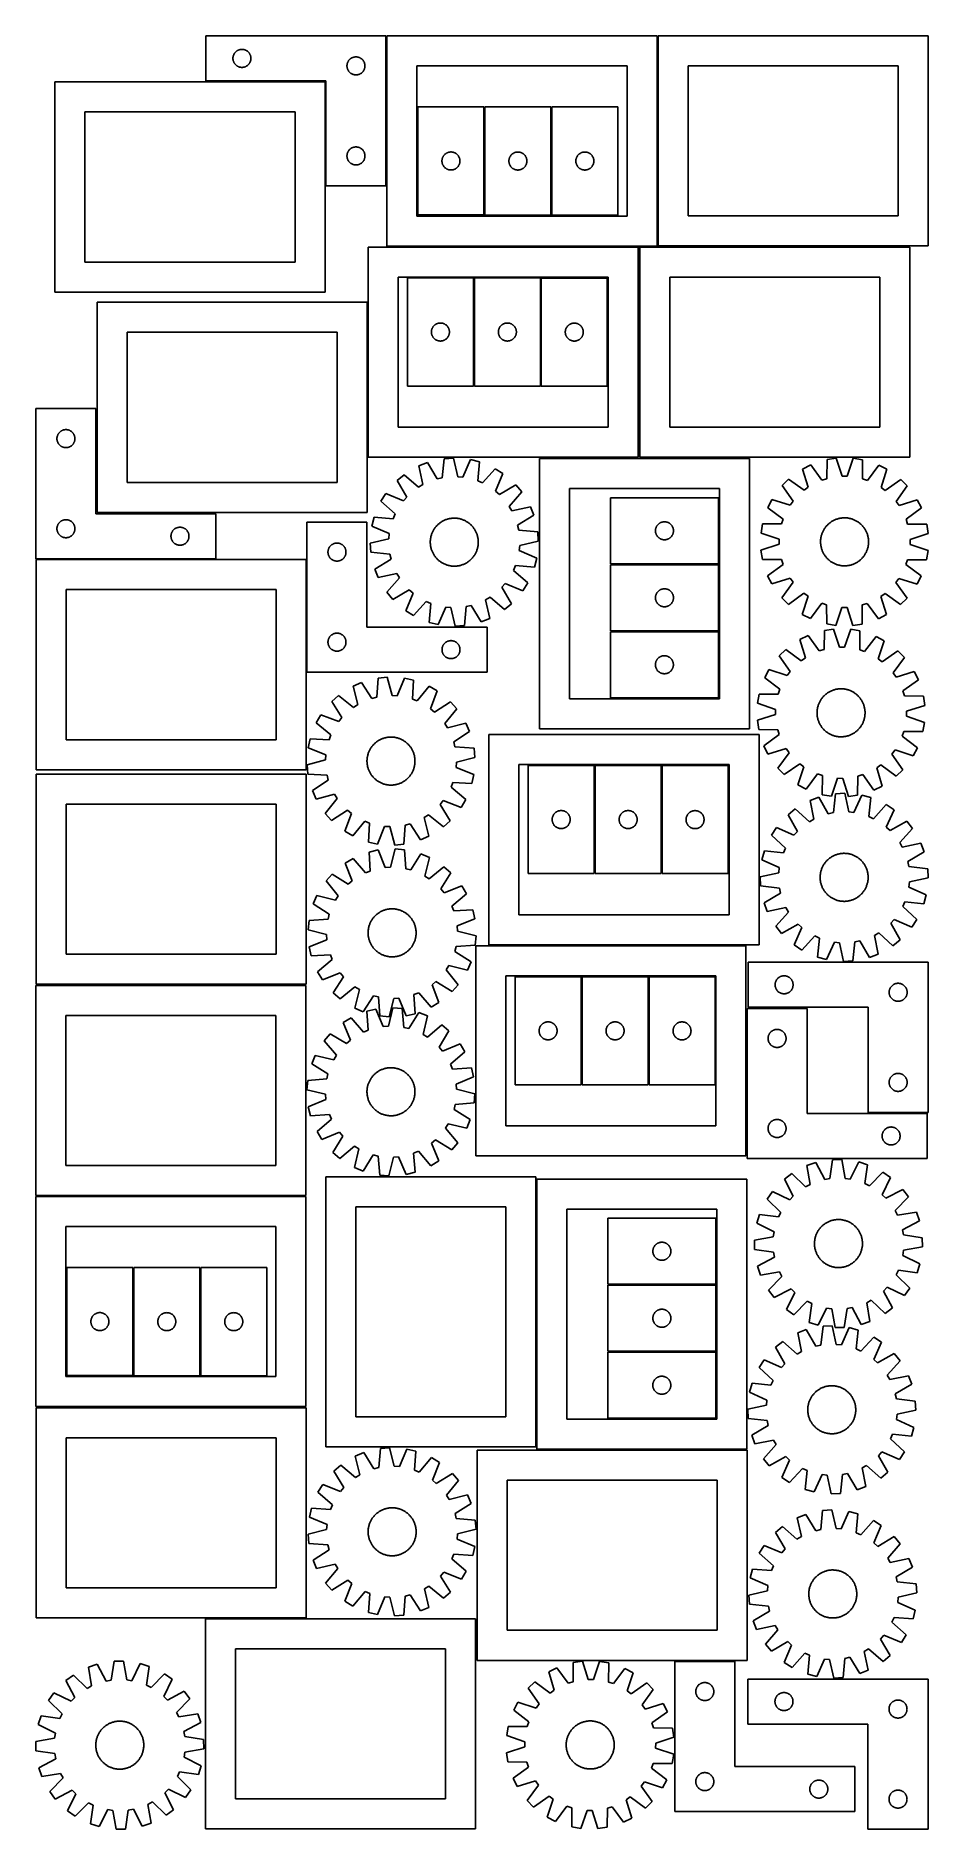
# Model space of a CAD drawing. Header units: millimetres. Extents: x 7 to 1493, y 7 to 2993.
import ezdxf

# ---------------------------------------------------------------- set-up
doc = ezdxf.new("R2010")
doc.units = ezdxf.units.MM
doc.layers.add('CUT', color=7, linetype='CONTINUOUS', true_color=0x000000)

msp = doc.modelspace()

# ---------------------------------------------------------------- linework, layer by layer
at = {"layer": 'CUT'}
for p, q in [((589.964137, 2993.459997), (289.964137, 2993.459997)), ((289.964137, 2993.459997), (289.964137, 2918.459997)), ((589.964137, 2743.459997), (589.964137, 2993.459997)), ((1041.682421, 2993.411634), (591.682421, 2993.411634)), ((591.682421, 2993.411634), (591.682421, 2643.411634)), ((1041.682421, 2643.411634), (1041.682421, 2993.411634)), ((1493.428993, 2993.455867), (1043.428993, 2993.455867)), ((1043.428993, 2993.455867), (1043.428993, 2643.455867)), ((1493.428993, 2643.455867), (1493.428993, 2993.455867)), ((334.984026, 2956.732178), (335.043639, 2957.502311)), ((335.043639, 2957.502311), (335.142819, 2958.268355)), ((335.142819, 2958.268355), (335.281302, 2959.028277)), ((335.281302, 2959.028277), (335.458722, 2959.780063)), ((335.458722, 2959.780063), (335.674607, 2960.521719)), ((335.674607, 2960.521719), (335.928385, 2961.251278)), ((335.928385, 2961.251278), (336.219384, 2961.966805)), ((336.219384, 2961.966805), (336.546831, 2962.666403)), ((336.546831, 2962.666403), (336.909859, 2963.348218)), ((336.909859, 2963.348218), (337.307504, 2964.010439)), ((337.307504, 2964.010439), (337.738712, 2964.651313)), ((337.738712, 2964.651313), (338.20234, 2965.269139)), ((338.20234, 2965.269139), (338.697158, 2965.862278)), ((338.697158, 2965.862278), (339.221855, 2966.429159)), ((339.221855, 2966.429159), (339.775037, 2966.968277)), ((339.775037, 2966.968277), (340.35524, 2967.478203)), ((340.35524, 2967.478203), (340.960923, 2967.957585)), ((340.960923, 2967.957585), (341.590482, 2968.405152)), ((341.590482, 2968.405152), (342.242245, 2968.819716)), ((342.242245, 2968.819716), (342.914486, 2969.200178)), ((342.914486, 2969.200178), (343.605422, 2969.54553)), ((343.605422, 2969.54553), (344.313219, 2969.854856)), ((344.313219, 2969.854856), (345.036002, 2970.127335)), ((345.036002, 2970.127335), (345.771853, 2970.362245)), ((345.771853, 2970.362245), (346.518821, 2970.558962)), ((346.518821, 2970.558962), (347.274926, 2970.716966)), ((347.274926, 2970.716966), (348.038162, 2970.835837)), ((348.038162, 2970.835837), (348.806505, 2970.915259)), ((348.806505, 2970.915259), (349.577919, 2970.955024)), ((349.577919, 2970.955024), (350.350356, 2970.955024)), ((350.350356, 2970.955024), (351.121769, 2970.915259)), ((351.121769, 2970.915259), (351.890113, 2970.835837)), ((351.890113, 2970.835837), (352.653349, 2970.716966)), ((352.653349, 2970.716966), (353.409454, 2970.558962)), ((353.409454, 2970.558962), (354.156422, 2970.362245)), ((354.156422, 2970.362245), (354.892273, 2970.127335)), ((354.892273, 2970.127335), (355.615056, 2969.854856)), ((355.615056, 2969.854856), (356.322853, 2969.54553)), ((356.322853, 2969.54553), (357.013789, 2969.200178)), ((357.013789, 2969.200178), (357.686029, 2968.819716)), ((357.686029, 2968.819716), (358.337793, 2968.405152)), ((358.337793, 2968.405152), (358.967352, 2967.957585)), ((358.967352, 2967.957585), (359.573035, 2967.478203)), ((359.573035, 2967.478203), (360.153237, 2966.968277)), ((360.153237, 2966.968277), (360.70642, 2966.429159)), ((360.70642, 2966.429159), (361.231116, 2965.862278)), ((361.231116, 2965.862278), (361.725935, 2965.269139)), ((361.725935, 2965.269139), (362.189562, 2964.651313)), ((362.189562, 2964.651313), (362.620771, 2964.010439)), ((362.620771, 2964.010439), (363.018416, 2963.348218)), ((363.018416, 2963.348218), (363.381444, 2962.666403)), ((363.381444, 2962.666403), (363.708891, 2961.966805)), ((363.708891, 2961.966805), (363.99989, 2961.251278)), ((363.99989, 2961.251278), (364.253668, 2960.521719)), ((364.253668, 2960.521719), (364.469553, 2959.780063)), ((364.469553, 2959.780063), (364.646973, 2959.028277)), ((364.646973, 2959.028277), (364.785456, 2958.268355)), ((364.785456, 2958.268355), (364.884636, 2957.502311)), ((364.884636, 2957.502311), (364.944249, 2956.732178)), ((533.605422, 2957.04553), (534.313219, 2957.354856)), ((534.313219, 2957.354856), (535.036002, 2957.627335)), ((535.036002, 2957.627335), (535.771853, 2957.862245)), ((535.771853, 2957.862245), (536.518821, 2958.058962)), ((536.518821, 2958.058962), (537.274926, 2958.216966)), ((537.274926, 2958.216966), (538.038162, 2958.335837)), ((538.038162, 2958.335837), (538.806505, 2958.415259)), ((538.806505, 2958.415259), (539.577919, 2958.455024)), ((539.577919, 2958.455024), (540.350356, 2958.455024)), ((540.350356, 2958.455024), (541.121769, 2958.415259)), ((541.121769, 2958.415259), (541.890113, 2958.335837)), ((541.890113, 2958.335837), (542.653349, 2958.216966)), ((542.653349, 2958.216966), (543.409454, 2958.058962)), ((543.409454, 2958.058962), (544.156422, 2957.862245)), ((544.156422, 2957.862245), (544.892273, 2957.627335)), ((544.892273, 2957.627335), (545.615056, 2957.354856)), ((545.615056, 2957.354856), (546.322853, 2957.04553)), ((334.964137, 2955.959997), (334.984026, 2956.732178)), ((334.984026, 2955.187815), (334.964137, 2955.959997)), ((335.043639, 2954.417682), (334.984026, 2955.187815)), ((335.142819, 2953.651638), (335.043639, 2954.417682)), ((335.281302, 2952.891716), (335.142819, 2953.651638)), ((335.458722, 2952.13993), (335.281302, 2952.891716)), ((335.674607, 2951.398274), (335.458722, 2952.13993)), ((335.928385, 2950.668715), (335.674607, 2951.398274)), ((336.219384, 2949.953188), (335.928385, 2950.668715)), ((336.546831, 2949.25359), (336.219384, 2949.953188)), ((336.909859, 2948.571775), (336.546831, 2949.25359)), ((337.307504, 2947.909554), (336.909859, 2948.571775)), ((337.738712, 2947.26868), (337.307504, 2947.909554)), ((338.20234, 2946.650854), (337.738712, 2947.26868)), ((338.697158, 2946.057715), (338.20234, 2946.650854)), ((339.221855, 2945.490834), (338.697158, 2946.057715)), ((339.775037, 2944.951716), (339.221855, 2945.490834)), ((340.35524, 2944.44179), (339.775037, 2944.951716)), ((340.960923, 2943.962408), (340.35524, 2944.44179)), ((341.590482, 2943.514841), (340.960923, 2943.962408)), ((342.242245, 2943.100277), (341.590482, 2943.514841)), ((342.914486, 2942.719815), (342.242245, 2943.100277)), ((343.605422, 2942.374463), (342.914486, 2942.719815)), ((344.313219, 2942.065137), (343.605422, 2942.374463)), ((345.036002, 2941.792658), (344.313219, 2942.065137)), ((345.771853, 2941.557748), (345.036002, 2941.792658)), ((346.518821, 2941.361031), (345.771853, 2941.557748)), ((347.274926, 2941.203027), (346.518821, 2941.361031)), ((348.038162, 2941.084156), (347.274926, 2941.203027)), ((348.806505, 2941.004734), (348.038162, 2941.084156)), ((349.577919, 2940.964969), (348.806505, 2941.004734)), ((350.350356, 2940.964969), (349.577919, 2940.964969)), ((351.121769, 2941.004734), (350.350356, 2940.964969)), ((351.890113, 2941.084156), (351.121769, 2941.004734)), ((352.653349, 2941.203027), (351.890113, 2941.084156)), ((353.409454, 2941.361031), (352.653349, 2941.203027)), ((354.156422, 2941.557748), (353.409454, 2941.361031)), ((354.892273, 2941.792658), (354.156422, 2941.557748)), ((355.615056, 2942.065137), (354.892273, 2941.792658)), ((356.322853, 2942.374463), (355.615056, 2942.065137)), ((357.013789, 2942.719815), (356.322853, 2942.374463)), ((357.686029, 2943.100277), (357.013789, 2942.719815)), ((358.337793, 2943.514841), (357.686029, 2943.100277)), ((358.967352, 2943.962408), (358.337793, 2943.514841)), ((359.573035, 2944.44179), (358.967352, 2943.962408)), ((360.153237, 2944.951716), (359.573035, 2944.44179)), ((360.70642, 2945.490834), (360.153237, 2944.951716)), ((361.231116, 2946.057715), (360.70642, 2945.490834)), ((361.725935, 2946.650854), (361.231116, 2946.057715)), ((362.189562, 2947.26868), (361.725935, 2946.650854)), ((362.620771, 2947.909554), (362.189562, 2947.26868)), ((363.018416, 2948.571775), (362.620771, 2947.909554)), ((363.381444, 2949.25359), (363.018416, 2948.571775)), ((363.708891, 2949.953188), (363.381444, 2949.25359)), ((363.99989, 2950.668715), (363.708891, 2949.953188)), ((364.253668, 2951.398274), (363.99989, 2950.668715)), ((364.469553, 2952.13993), (364.253668, 2951.398274)), ((364.646973, 2952.891716), (364.469553, 2952.13993)), ((364.785456, 2953.651638), (364.646973, 2952.891716)), ((364.884636, 2954.417682), (364.785456, 2953.651638)), ((364.944249, 2955.187815), (364.884636, 2954.417682)), ((364.944249, 2956.732178), (364.964137, 2955.959997)), ((364.964137, 2955.959997), (364.944249, 2955.187815)), ((524.964137, 2943.459997), (524.984026, 2944.232178)), ((524.984026, 2942.687815), (524.964137, 2943.459997)), ((524.984026, 2944.232178), (525.043639, 2945.002311)), ((525.043639, 2941.917682), (524.984026, 2942.687815)), ((525.043639, 2945.002311), (525.142819, 2945.768355)), ((525.142819, 2941.151638), (525.043639, 2941.917682)), ((525.142819, 2945.768355), (525.281302, 2946.528277)), ((525.281302, 2940.391716), (525.142819, 2941.151638)), ((525.281302, 2946.528277), (525.458722, 2947.280063)), ((525.458722, 2939.63993), (525.281302, 2940.391716)), ((525.458722, 2947.280063), (525.674607, 2948.021719)), ((525.674607, 2938.898274), (525.458722, 2939.63993)), ((525.674607, 2948.021719), (525.928385, 2948.751278)), ((525.928385, 2938.168715), (525.674607, 2938.898274)), ((525.928385, 2948.751278), (526.219384, 2949.466805)), ((526.219384, 2937.453188), (525.928385, 2938.168715)), ((526.219384, 2949.466805), (526.546831, 2950.166403)), ((526.546831, 2936.75359), (526.219384, 2937.453188)), ((526.546831, 2950.166403), (526.909859, 2950.848218)), ((526.909859, 2936.071775), (526.546831, 2936.75359)), ((526.909859, 2950.848218), (527.307504, 2951.510439)), ((527.307504, 2935.409554), (526.909859, 2936.071775)), ((527.307504, 2951.510439), (527.738712, 2952.151313)), ((527.738712, 2934.76868), (527.307504, 2935.409554)), ((527.738712, 2952.151313), (528.20234, 2952.769139)), ((528.20234, 2934.150854), (527.738712, 2934.76868)), ((528.20234, 2952.769139), (528.697158, 2953.362278)), ((528.697158, 2933.557715), (528.20234, 2934.150854)), ((528.697158, 2953.362278), (529.221855, 2953.929159)), ((529.221855, 2932.990834), (528.697158, 2933.557715)), ((529.221855, 2953.929159), (529.775037, 2954.468277)), ((529.775037, 2932.451716), (529.221855, 2932.990834)), ((529.775037, 2954.468277), (530.35524, 2954.978203)), ((530.35524, 2931.94179), (529.775037, 2932.451716)), ((530.35524, 2954.978203), (530.960923, 2955.457585)), ((530.960923, 2931.462408), (530.35524, 2931.94179)), ((530.960923, 2955.457585), (531.590482, 2955.905152)), ((531.590482, 2931.014841), (530.960923, 2931.462408)), ((531.590482, 2955.905152), (532.242245, 2956.319716)), ((532.242245, 2930.600277), (531.590482, 2931.014841)), ((532.242245, 2956.319716), (532.914486, 2956.700178)), ((532.914486, 2930.219815), (532.242245, 2930.600277)), ((532.914486, 2956.700178), (533.605422, 2957.04553)), ((533.605422, 2929.874463), (532.914486, 2930.219815)), ((534.313219, 2929.565137), (533.605422, 2929.874463)), ((535.036002, 2929.292658), (534.313219, 2929.565137)), ((535.771853, 2929.057748), (535.036002, 2929.292658)), ((536.518821, 2928.861031), (535.771853, 2929.057748)), ((537.274926, 2928.703027), (536.518821, 2928.861031)), ((538.038162, 2928.584156), (537.274926, 2928.703027)), ((538.806505, 2928.504734), (538.038162, 2928.584156)), ((539.577919, 2928.464969), (538.806505, 2928.504734)), ((540.350356, 2928.464969), (539.577919, 2928.464969)), ((541.121769, 2928.504734), (540.350356, 2928.464969)), ((541.890113, 2928.584156), (541.121769, 2928.504734)), ((542.653349, 2928.703027), (541.890113, 2928.584156)), ((543.409454, 2928.861031), (542.653349, 2928.703027)), ((544.156422, 2929.057748), (543.409454, 2928.861031)), ((544.892273, 2929.292658), (544.156422, 2929.057748)), ((545.615056, 2929.565137), (544.892273, 2929.292658)), ((546.322853, 2929.874463), (545.615056, 2929.565137)), ((546.322853, 2957.04553), (547.013789, 2956.700178)), ((547.013789, 2930.219815), (546.322853, 2929.874463)), ((547.013789, 2956.700178), (547.686029, 2956.319716)), ((547.686029, 2930.600277), (547.013789, 2930.219815)), ((547.686029, 2956.319716), (548.337793, 2955.905152)), ((548.337793, 2931.014841), (547.686029, 2930.600277)), ((548.337793, 2955.905152), (548.967352, 2955.457585)), ((548.967352, 2931.462408), (548.337793, 2931.014841)), ((548.967352, 2955.457585), (549.573035, 2954.978203)), ((549.573035, 2931.94179), (548.967352, 2931.462408)), ((549.573035, 2954.978203), (550.153237, 2954.468277)), ((550.153237, 2932.451716), (549.573035, 2931.94179)), ((550.153237, 2954.468277), (550.70642, 2953.929159)), ((550.70642, 2932.990834), (550.153237, 2932.451716)), ((550.70642, 2953.929159), (551.231116, 2953.362278)), ((551.231116, 2933.557715), (550.70642, 2932.990834)), ((551.231116, 2953.362278), (551.725935, 2952.769139)), ((551.725935, 2934.150854), (551.231116, 2933.557715)), ((551.725935, 2952.769139), (552.189562, 2952.151313)), ((552.189562, 2934.76868), (551.725935, 2934.150854)), ((552.189562, 2952.151313), (552.620771, 2951.510439)), ((552.620771, 2935.409554), (552.189562, 2934.76868)), ((552.620771, 2951.510439), (553.018416, 2950.848218)), ((553.018416, 2936.071775), (552.620771, 2935.409554)), ((553.018416, 2950.848218), (553.381444, 2950.166403)), ((553.381444, 2936.75359), (553.018416, 2936.071775)), ((553.381444, 2950.166403), (553.708891, 2949.466805)), ((553.708891, 2937.453188), (553.381444, 2936.75359)), ((553.708891, 2949.466805), (553.99989, 2948.751278)), ((553.99989, 2938.168715), (553.708891, 2937.453188)), ((553.99989, 2948.751278), (554.253668, 2948.021719)), ((554.253668, 2938.898274), (553.99989, 2938.168715)), ((554.253668, 2948.021719), (554.469553, 2947.280063)), ((554.469553, 2939.63993), (554.253668, 2938.898274)), ((554.469553, 2947.280063), (554.646973, 2946.528277)), ((554.646973, 2940.391716), (554.469553, 2939.63993)), ((554.646973, 2946.528277), (554.785456, 2945.768355)), ((554.785456, 2941.151638), (554.646973, 2940.391716)), ((554.785456, 2945.768355), (554.884636, 2945.002311)), ((554.884636, 2941.917682), (554.785456, 2941.151638)), ((554.884636, 2945.002311), (554.944249, 2944.232178)), ((554.944249, 2942.687815), (554.884636, 2941.917682)), ((554.944249, 2944.232178), (554.964137, 2943.459997)), ((554.964137, 2943.459997), (554.944249, 2942.687815)), ((991.682421, 2943.411634), (641.682421, 2943.411634)), ((641.682421, 2943.411634), (641.682421, 2693.411634)), ((991.682421, 2693.411634), (991.682421, 2943.411634)), ((1443.428993, 2943.455867), (1093.428993, 2943.455867)), ((1093.428993, 2943.455867), (1093.428993, 2693.455867)), ((1443.428993, 2693.455867), (1443.428993, 2943.455867)), ((488.426704, 2916.764704), (38.426704, 2916.764704)), ((38.426704, 2916.764704), (38.426704, 2566.764704)), ((289.964137, 2918.459997), (489.964137, 2918.459997)), ((488.426704, 2566.764704), (488.426704, 2916.764704)), ((489.964137, 2918.459997), (489.964137, 2743.459997)), ((753.254949, 2875.08606), (643.254949, 2875.08606)), ((643.254949, 2875.08606), (643.254949, 2695.08606)), ((753.254949, 2695.08606), (753.254949, 2875.08606)), ((864.775, 2874.982361), (754.775, 2874.982361)), ((754.775, 2874.982361), (754.775, 2694.982361)), ((864.775, 2694.982361), (864.775, 2874.982361)), ((866.377183, 2874.987592), (866.377183, 2694.987592)), ((976.377183, 2874.987592), (866.377183, 2874.987592)), ((976.377183, 2694.987592), (976.377183, 2874.987592)), ((438.426704, 2866.764704), (88.426704, 2866.764704)), ((88.426704, 2866.764704), (88.426704, 2616.764704)), ((438.426704, 2616.764704), (438.426704, 2866.764704)), ((535.036002, 2807.627335), (535.771853, 2807.862245)), ((535.771853, 2807.862245), (536.518821, 2808.058962)), ((536.518821, 2808.058962), (537.274926, 2808.216966)), ((537.274926, 2808.216966), (538.038162, 2808.335837)), ((538.038162, 2808.335837), (538.806505, 2808.415259)), ((538.806505, 2808.415259), (539.577919, 2808.455024)), ((539.577919, 2808.455024), (540.350356, 2808.455024)), ((540.350356, 2808.455024), (541.121769, 2808.415259)), ((541.121769, 2808.415259), (541.890113, 2808.335837)), ((541.890113, 2808.335837), (542.653349, 2808.216966)), ((542.653349, 2808.216966), (543.409454, 2808.058962)), ((543.409454, 2808.058962), (544.156422, 2807.862245)), ((544.156422, 2807.862245), (544.892273, 2807.627335)), ((524.964137, 2793.459997), (524.984026, 2794.232178)), ((524.984026, 2792.687815), (524.964137, 2793.459997)), ((524.984026, 2794.232178), (525.043639, 2795.002311)), ((525.043639, 2791.917682), (524.984026, 2792.687815)), ((525.043639, 2795.002311), (525.142819, 2795.768355)), ((525.142819, 2791.151638), (525.043639, 2791.917682)), ((525.142819, 2795.768355), (525.281302, 2796.528277)), ((525.281302, 2790.391716), (525.142819, 2791.151638)), ((525.281302, 2796.528277), (525.458722, 2797.280063)), ((525.458722, 2789.63993), (525.281302, 2790.391716)), ((525.458722, 2797.280063), (525.674607, 2798.021719)), ((525.674607, 2788.898274), (525.458722, 2789.63993)), ((525.674607, 2798.021719), (525.928385, 2798.751278)), ((525.928385, 2788.168715), (525.674607, 2788.898274)), ((525.928385, 2798.751278), (526.219384, 2799.466805)), ((526.219384, 2787.453188), (525.928385, 2788.168715)), ((526.219384, 2799.466805), (526.546831, 2800.166403)), ((526.546831, 2786.75359), (526.219384, 2787.453188)), ((526.546831, 2800.166403), (526.909859, 2800.848218)), ((526.909859, 2786.071775), (526.546831, 2786.75359)), ((526.909859, 2800.848218), (527.307504, 2801.510439)), ((527.307504, 2785.409554), (526.909859, 2786.071775)), ((527.307504, 2801.510439), (527.738712, 2802.151313)), ((527.738712, 2784.76868), (527.307504, 2785.409554)), ((527.738712, 2802.151313), (528.20234, 2802.769139)), ((528.20234, 2784.150854), (527.738712, 2784.76868)), ((528.20234, 2802.769139), (528.697158, 2803.362278)), ((528.697158, 2783.557715), (528.20234, 2784.150854)), ((528.697158, 2803.362278), (529.221855, 2803.929159)), ((529.221855, 2782.990834), (528.697158, 2783.557715)), ((529.221855, 2803.929159), (529.775037, 2804.468277)), ((529.775037, 2782.451716), (529.221855, 2782.990834)), ((529.775037, 2804.468277), (530.35524, 2804.978203)), ((530.35524, 2781.94179), (529.775037, 2782.451716)), ((530.35524, 2804.978203), (530.960923, 2805.457585)), ((530.960923, 2781.462408), (530.35524, 2781.94179)), ((530.960923, 2805.457585), (531.590482, 2805.905152)), ((531.590482, 2781.014841), (530.960923, 2781.462408)), ((531.590482, 2805.905152), (532.242245, 2806.319716)), ((532.242245, 2780.600277), (531.590482, 2781.014841)), ((532.242245, 2806.319716), (532.914486, 2806.700178)), ((532.914486, 2780.219815), (532.242245, 2780.600277)), ((532.914486, 2806.700178), (533.605422, 2807.04553)), ((533.605422, 2779.874463), (532.914486, 2780.219815)), ((533.605422, 2807.04553), (534.313219, 2807.354856)), ((534.313219, 2779.565137), (533.605422, 2779.874463)), ((534.313219, 2807.354856), (535.036002, 2807.627335)), ((535.036002, 2779.292658), (534.313219, 2779.565137)), ((535.771853, 2779.057748), (535.036002, 2779.292658)), ((536.518821, 2778.861031), (535.771853, 2779.057748)), ((537.274926, 2778.703027), (536.518821, 2778.861031)), ((538.038162, 2778.584156), (537.274926, 2778.703027)), ((538.806505, 2778.504734), (538.038162, 2778.584156)), ((539.577919, 2778.464969), (538.806505, 2778.504734)), ((540.350356, 2778.464969), (539.577919, 2778.464969)), ((541.121769, 2778.504734), (540.350356, 2778.464969)), ((541.890113, 2778.584156), (541.121769, 2778.504734)), ((542.653349, 2778.703027), (541.890113, 2778.584156)), ((543.409454, 2778.861031), (542.653349, 2778.703027)), ((544.156422, 2779.057748), (543.409454, 2778.861031)), ((544.892273, 2779.292658), (544.156422, 2779.057748)), ((544.892273, 2807.627335), (545.615056, 2807.354856)), ((545.615056, 2779.565137), (544.892273, 2779.292658)), ((545.615056, 2807.354856), (546.322853, 2807.04553)), ((546.322853, 2779.874463), (545.615056, 2779.565137)), ((546.322853, 2807.04553), (547.013789, 2806.700178)), ((547.013789, 2780.219815), (546.322853, 2779.874463)), ((547.013789, 2806.700178), (547.686029, 2806.319716)), ((547.686029, 2780.600277), (547.013789, 2780.219815)), ((547.686029, 2806.319716), (548.337793, 2805.905152)), ((548.337793, 2781.014841), (547.686029, 2780.600277)), ((548.337793, 2805.905152), (548.967352, 2805.457585)), ((548.967352, 2781.462408), (548.337793, 2781.014841)), ((548.967352, 2805.457585), (549.573035, 2804.978203)), ((549.573035, 2781.94179), (548.967352, 2781.462408)), ((549.573035, 2804.978203), (550.153237, 2804.468277)), ((550.153237, 2782.451716), (549.573035, 2781.94179)), ((550.153237, 2804.468277), (550.70642, 2803.929159)), ((550.70642, 2782.990834), (550.153237, 2782.451716)), ((550.70642, 2803.929159), (551.231116, 2803.362278)), ((551.231116, 2783.557715), (550.70642, 2782.990834)), ((551.231116, 2803.362278), (551.725935, 2802.769139)), ((551.725935, 2784.150854), (551.231116, 2783.557715)), ((551.725935, 2802.769139), (552.189562, 2802.151313)), ((552.189562, 2784.76868), (551.725935, 2784.150854)), ((552.189562, 2802.151313), (552.620771, 2801.510439)), ((552.620771, 2785.409554), (552.189562, 2784.76868)), ((552.620771, 2801.510439), (553.018416, 2800.848218)), ((553.018416, 2786.071775), (552.620771, 2785.409554)), ((553.018416, 2800.848218), (553.381444, 2800.166403)), ((553.381444, 2786.75359), (553.018416, 2786.071775)), ((553.381444, 2800.166403), (553.708891, 2799.466805)), ((553.708891, 2787.453188), (553.381444, 2786.75359)), ((553.708891, 2799.466805), (553.99989, 2798.751278)), ((553.99989, 2788.168715), (553.708891, 2787.453188)), ((553.99989, 2798.751278), (554.253668, 2798.021719)), ((554.253668, 2788.898274), (553.99989, 2788.168715)), ((554.253668, 2798.021719), (554.469553, 2797.280063)), ((554.469553, 2789.63993), (554.253668, 2788.898274)), ((554.469553, 2797.280063), (554.646973, 2796.528277)), ((554.646973, 2790.391716), (554.469553, 2789.63993)), ((554.646973, 2796.528277), (554.785456, 2795.768355)), ((554.785456, 2791.151638), (554.646973, 2790.391716)), ((554.785456, 2795.768355), (554.884636, 2795.002311)), ((554.884636, 2791.917682), (554.785456, 2791.151638)), ((554.884636, 2795.002311), (554.944249, 2794.232178)), ((554.944249, 2792.687815), (554.884636, 2791.917682)), ((554.944249, 2794.232178), (554.964137, 2793.459997)), ((554.964137, 2793.459997), (554.944249, 2792.687815)), ((683.259922, 2785.472278), (683.299687, 2786.243692)), ((683.259922, 2784.699841), (683.259922, 2785.472278)), ((683.299687, 2783.928428), (683.259922, 2784.699841)), ((683.299687, 2786.243692), (683.379109, 2787.012035)), ((683.379109, 2783.160084), (683.299687, 2783.928428)), ((683.379109, 2787.012035), (683.49798, 2787.775271)), ((683.49798, 2782.396848), (683.379109, 2783.160084)), ((683.49798, 2787.775271), (683.655984, 2788.531376)), ((683.655984, 2781.640744), (683.49798, 2782.396848)), ((683.655984, 2788.531376), (683.852701, 2789.278344)), ((683.852701, 2780.893775), (683.655984, 2781.640744)), ((683.852701, 2789.278344), (684.087611, 2790.014195)), ((684.087611, 2780.157924), (683.852701, 2780.893775)), ((684.087611, 2790.014195), (684.36009, 2790.736978)), ((684.36009, 2779.435141), (684.087611, 2780.157924)), ((684.36009, 2790.736978), (684.669416, 2791.444776)), ((684.669416, 2778.727344), (684.36009, 2779.435141)), ((684.669416, 2791.444776), (685.014767, 2792.135711)), ((685.014767, 2778.036409), (684.669416, 2778.727344)), ((685.014767, 2792.135711), (685.39523, 2792.807952)), ((685.39523, 2777.364168), (685.014767, 2778.036409)), ((685.39523, 2792.807952), (685.809794, 2793.459716)), ((685.809794, 2793.459716), (686.257361, 2794.089274)), ((686.257361, 2794.089274), (686.736743, 2794.694957)), ((686.736743, 2794.694957), (687.246669, 2795.27516)), ((687.246669, 2795.27516), (687.785787, 2795.828343)), ((687.785787, 2795.828343), (688.352668, 2796.353039)), ((688.352668, 2796.353039), (688.945807, 2796.847857)), ((688.945807, 2796.847857), (689.563633, 2797.311485)), ((689.563633, 2797.311485), (690.204507, 2797.742693)), ((690.204507, 2797.742693), (690.866728, 2798.140338)), ((690.866728, 2798.140338), (691.548543, 2798.503366)), ((691.548543, 2798.503366), (692.248141, 2798.830813)), ((692.248141, 2798.830813), (692.963668, 2799.121812)), ((692.963668, 2799.121812), (693.693227, 2799.37559)), ((693.693227, 2799.37559), (694.434883, 2799.591476)), ((694.434883, 2799.591476), (695.186668, 2799.768895)), ((695.186668, 2799.768895), (695.946591, 2799.907378)), ((695.946591, 2799.907378), (696.712635, 2800.006558)), ((696.712635, 2800.006558), (697.482768, 2800.066171)), ((697.482768, 2800.066171), (698.254949, 2800.08606)), ((698.254949, 2800.08606), (699.027131, 2800.066171)), ((699.027131, 2800.066171), (699.797264, 2800.006558)), ((699.797264, 2800.006558), (700.563308, 2799.907378)), ((700.563308, 2799.907378), (701.32323, 2799.768895)), ((701.32323, 2799.768895), (702.075016, 2799.591476)), ((702.075016, 2799.591476), (702.816672, 2799.37559)), ((702.816672, 2799.37559), (703.546231, 2799.121812)), ((703.546231, 2799.121812), (704.261758, 2798.830813)), ((704.261758, 2798.830813), (704.961356, 2798.503366)), ((704.961356, 2798.503366), (705.64317, 2798.140338)), ((705.64317, 2798.140338), (706.305392, 2797.742693)), ((706.305392, 2797.742693), (706.946266, 2797.311485)), ((706.946266, 2797.311485), (707.564092, 2796.847857)), ((707.564092, 2796.847857), (708.157231, 2796.353039)), ((708.157231, 2796.353039), (708.724112, 2795.828343)), ((708.724112, 2795.828343), (709.26323, 2795.27516)), ((709.26323, 2795.27516), (709.773156, 2794.694957)), ((709.773156, 2794.694957), (710.252538, 2794.089274)), ((710.252538, 2794.089274), (710.700105, 2793.459716)), ((710.700105, 2793.459716), (711.114669, 2792.807952)), ((711.114669, 2792.807952), (711.495131, 2792.135711)), ((711.495131, 2778.036409), (711.114669, 2777.364168)), ((711.495131, 2792.135711), (711.840483, 2791.444776)), ((711.840483, 2778.727344), (711.495131, 2778.036409)), ((711.840483, 2791.444776), (712.149809, 2790.736978)), ((712.149809, 2779.435141), (711.840483, 2778.727344)), ((712.149809, 2790.736978), (712.422288, 2790.014195)), ((712.422288, 2780.157924), (712.149809, 2779.435141)), ((712.422288, 2790.014195), (712.657198, 2789.278344)), ((712.657198, 2780.893775), (712.422288, 2780.157924)), ((712.657198, 2789.278344), (712.853915, 2788.531376)), ((712.853915, 2781.640744), (712.657198, 2780.893775)), ((712.853915, 2788.531376), (713.011919, 2787.775271)), ((713.011919, 2782.396848), (712.853915, 2781.640744)), ((713.011919, 2787.775271), (713.13079, 2787.012035)), ((713.13079, 2783.160084), (713.011919, 2782.396848)), ((713.13079, 2787.012035), (713.210212, 2786.243692)), ((713.210212, 2783.928428), (713.13079, 2783.160084)), ((713.210212, 2786.243692), (713.249976, 2785.472278)), ((713.249976, 2784.699841), (713.210212, 2783.928428)), ((713.249976, 2785.472278), (713.249976, 2784.699841)), ((794.779972, 2785.36858), (794.819737, 2786.139993)), ((794.779972, 2784.596142), (794.779972, 2785.36858)), ((794.819737, 2783.824729), (794.779972, 2784.596142)), ((794.819737, 2786.139993), (794.899159, 2786.908336)), ((794.899159, 2783.056386), (794.819737, 2783.824729)), ((794.899159, 2786.908336), (795.01803, 2787.671572)), ((795.01803, 2782.29315), (794.899159, 2783.056386)), ((795.01803, 2787.671572), (795.176034, 2788.427677)), ((795.176034, 2781.537045), (795.01803, 2782.29315)), ((795.176034, 2788.427677), (795.372751, 2789.174645)), ((795.372751, 2780.790076), (795.176034, 2781.537045)), ((795.372751, 2789.174645), (795.607661, 2789.910497)), ((795.607661, 2780.054225), (795.372751, 2780.790076)), ((795.607661, 2789.910497), (795.88014, 2790.633279)), ((795.88014, 2779.331443), (795.607661, 2780.054225)), ((795.88014, 2790.633279), (796.189466, 2791.341077)), ((796.189466, 2778.623645), (795.88014, 2779.331443)), ((796.189466, 2791.341077), (796.534818, 2792.032012)), ((796.534818, 2777.93271), (796.189466, 2778.623645)), ((796.534818, 2792.032012), (796.91528, 2792.704253)), ((796.91528, 2777.260469), (796.534818, 2777.93271)), ((796.91528, 2792.704253), (797.329844, 2793.356017)), ((797.329844, 2793.356017), (797.777411, 2793.985575)), ((797.777411, 2793.985575), (798.256793, 2794.591259)), ((798.256793, 2794.591259), (798.766719, 2795.171461)), ((798.766719, 2795.171461), (799.305837, 2795.724644)), ((799.305837, 2795.724644), (799.872718, 2796.24934)), ((799.872718, 2796.24934), (800.465857, 2796.744158)), ((800.465857, 2796.744158), (801.083683, 2797.207786)), ((801.083683, 2797.207786), (801.724557, 2797.638994)), ((801.724557, 2797.638994), (802.386778, 2798.03664)), ((802.386778, 2798.03664), (803.068593, 2798.399667)), ((803.068593, 2798.399667), (803.768191, 2798.727115)), ((803.768191, 2798.727115), (804.483718, 2799.018113)), ((804.483718, 2799.018113), (805.213277, 2799.271892)), ((805.213277, 2799.271892), (805.954933, 2799.487777)), ((805.954933, 2799.487777), (806.706719, 2799.665196)), ((806.706719, 2799.665196), (807.466641, 2799.803679)), ((807.466641, 2799.803679), (808.232685, 2799.902859)), ((808.232685, 2799.902859), (809.002818, 2799.962472)), ((809.002818, 2799.962472), (809.775, 2799.982361)), ((809.775, 2799.982361), (810.547181, 2799.962472)), ((810.547181, 2799.962472), (811.317314, 2799.902859)), ((811.317314, 2799.902859), (812.083358, 2799.803679)), ((812.083358, 2799.803679), (812.843281, 2799.665196)), ((812.843281, 2799.665196), (813.595066, 2799.487777)), ((813.595066, 2799.487777), (814.336722, 2799.271892)), ((814.336722, 2799.271892), (815.066281, 2799.018113)), ((815.066281, 2799.018113), (815.781808, 2798.727115)), ((815.781808, 2798.727115), (816.481406, 2798.399667)), ((816.481406, 2798.399667), (817.163221, 2798.03664)), ((817.163221, 2798.03664), (817.825442, 2797.638994)), ((817.825442, 2797.638994), (818.466316, 2797.207786)), ((818.466316, 2797.207786), (819.084142, 2796.744158)), ((819.084142, 2796.744158), (819.677281, 2796.24934)), ((819.677281, 2796.24934), (820.244162, 2795.724644)), ((820.244162, 2795.724644), (820.78328, 2795.171461)), ((820.78328, 2795.171461), (821.293206, 2794.591259)), ((821.293206, 2794.591259), (821.772588, 2793.985575)), ((821.772588, 2793.985575), (822.220155, 2793.356017)), ((822.220155, 2793.356017), (822.634719, 2792.704253)), ((822.634719, 2792.704253), (823.015181, 2792.032012)), ((823.015181, 2777.93271), (822.634719, 2777.260469)), ((823.015181, 2792.032012), (823.360533, 2791.341077)), ((823.360533, 2778.623645), (823.015181, 2777.93271)), ((823.360533, 2791.341077), (823.669859, 2790.633279)), ((823.669859, 2779.331443), (823.360533, 2778.623645)), ((823.669859, 2790.633279), (823.942338, 2789.910497)), ((823.942338, 2780.054225), (823.669859, 2779.331443)), ((823.942338, 2789.910497), (824.177248, 2789.174645)), ((824.177248, 2780.790076), (823.942338, 2780.054225)), ((824.177248, 2789.174645), (824.373965, 2788.427677)), ((824.373965, 2781.537045), (824.177248, 2780.790076)), ((824.373965, 2788.427677), (824.531969, 2787.671572)), ((824.531969, 2782.29315), (824.373965, 2781.537045)), ((824.531969, 2787.671572), (824.65084, 2786.908336)), ((824.65084, 2783.056386), (824.531969, 2782.29315)), ((824.65084, 2786.908336), (824.730262, 2786.139993)), ((824.730262, 2783.824729), (824.65084, 2783.056386)), ((824.730262, 2786.139993), (824.770027, 2785.36858)), ((824.770027, 2784.596142), (824.730262, 2783.824729)), ((824.770027, 2785.36858), (824.770027, 2784.596142)), ((906.382156, 2785.37381), (906.42192, 2786.145224)), ((906.382156, 2784.601373), (906.382156, 2785.37381)), ((906.42192, 2783.82996), (906.382156, 2784.601373)), ((906.42192, 2786.145224), (906.501343, 2786.913567)), ((906.501343, 2783.061616), (906.42192, 2783.82996)), ((906.501343, 2786.913567), (906.620213, 2787.676803)), ((906.620213, 2782.29838), (906.501343, 2783.061616)), ((906.620213, 2787.676803), (906.778217, 2788.432908)), ((906.778217, 2781.542276), (906.620213, 2782.29838)), ((906.778217, 2788.432908), (906.974935, 2789.179876)), ((906.974935, 2780.795307), (906.778217, 2781.542276)), ((906.974935, 2789.179876), (907.209844, 2789.915727)), ((907.209844, 2780.059456), (906.974935, 2780.795307)), ((907.209844, 2789.915727), (907.482323, 2790.63851)), ((907.482323, 2779.336673), (907.209844, 2780.059456)), ((907.482323, 2790.63851), (907.791649, 2791.346308)), ((907.791649, 2778.628876), (907.482323, 2779.336673)), ((907.791649, 2791.346308), (908.137001, 2792.037243)), ((908.137001, 2777.937941), (907.791649, 2778.628876)), ((908.137001, 2792.037243), (908.517463, 2792.709484)), ((908.517463, 2777.2657), (908.137001, 2777.937941)), ((908.517463, 2792.709484), (908.932027, 2793.361248)), ((908.932027, 2793.361248), (909.379594, 2793.990806)), ((909.379594, 2793.990806), (909.858976, 2794.596489)), ((909.858976, 2794.596489), (910.368902, 2795.176692)), ((910.368902, 2795.176692), (910.90802, 2795.729874)), ((910.90802, 2795.729874), (911.474901, 2796.254571)), ((911.474901, 2796.254571), (912.06804, 2796.749389)), ((912.06804, 2796.749389), (912.685866, 2797.213017)), ((912.685866, 2797.213017), (913.32674, 2797.644225)), ((913.32674, 2797.644225), (913.988962, 2798.04187)), ((913.988962, 2798.04187), (914.670776, 2798.404898)), ((914.670776, 2798.404898), (915.370374, 2798.732345)), ((915.370374, 2798.732345), (916.085901, 2799.023344)), ((916.085901, 2799.023344), (916.81546, 2799.277122)), ((916.81546, 2799.277122), (917.557116, 2799.493008)), ((917.557116, 2799.493008), (918.308902, 2799.670427)), ((918.308902, 2799.670427), (919.068824, 2799.80891)), ((919.068824, 2799.80891), (919.834868, 2799.90809)), ((919.834868, 2799.90809), (920.605001, 2799.967703)), ((920.605001, 2799.967703), (921.377183, 2799.987592)), ((921.377183, 2799.987592), (922.149364, 2799.967703)), ((922.149364, 2799.967703), (922.919498, 2799.90809)), ((922.919498, 2799.90809), (923.685541, 2799.80891)), ((923.685541, 2799.80891), (924.445464, 2799.670427)), ((924.445464, 2799.670427), (925.197249, 2799.493008)), ((925.197249, 2799.493008), (925.938905, 2799.277122)), ((925.938905, 2799.277122), (926.668464, 2799.023344)), ((926.668464, 2799.023344), (927.383991, 2798.732345)), ((927.383991, 2798.732345), (928.08359, 2798.404898)), ((928.08359, 2798.404898), (928.765404, 2798.04187)), ((928.765404, 2798.04187), (929.427626, 2797.644225)), ((929.427626, 2797.644225), (930.068499, 2797.213017)), ((930.068499, 2797.213017), (930.686325, 2796.749389)), ((930.686325, 2796.749389), (931.279464, 2796.254571)), ((931.279464, 2796.254571), (931.846345, 2795.729874)), ((931.846345, 2795.729874), (932.385463, 2795.176692)), ((932.385463, 2795.176692), (932.895389, 2794.596489)), ((932.895389, 2794.596489), (933.374771, 2793.990806)), ((933.374771, 2793.990806), (933.822338, 2793.361248)), ((933.822338, 2793.361248), (934.236902, 2792.709484)), ((934.236902, 2792.709484), (934.617365, 2792.037243)), ((934.617365, 2777.937941), (934.236902, 2777.2657)), ((934.617365, 2792.037243), (934.962717, 2791.346308)), ((934.962717, 2778.628876), (934.617365, 2777.937941)), ((934.962717, 2791.346308), (935.272042, 2790.63851)), ((935.272042, 2779.336673), (934.962717, 2778.628876)), ((935.272042, 2790.63851), (935.544521, 2789.915727)), ((935.544521, 2780.059456), (935.272042, 2779.336673)), ((935.544521, 2789.915727), (935.779431, 2789.179876)), ((935.779431, 2780.795307), (935.544521, 2780.059456)), ((935.779431, 2789.179876), (935.976148, 2788.432908)), ((935.976148, 2781.542276), (935.779431, 2780.795307)), ((935.976148, 2788.432908), (936.134152, 2787.676803)), ((936.134152, 2782.29838), (935.976148, 2781.542276)), ((936.134152, 2787.676803), (936.253023, 2786.913567)), ((936.253023, 2783.061616), (936.134152, 2782.29838)), ((936.253023, 2786.913567), (936.332446, 2786.145224)), ((936.332446, 2783.82996), (936.253023, 2783.061616)), ((936.332446, 2786.145224), (936.37221, 2785.37381)), ((936.37221, 2784.601373), (936.332446, 2783.82996)), ((936.37221, 2785.37381), (936.37221, 2784.601373)), ((685.809794, 2776.712404), (685.39523, 2777.364168)), ((686.257361, 2776.082845), (685.809794, 2776.712404)), ((686.736743, 2775.477162), (686.257361, 2776.082845)), ((687.246669, 2774.89696), (686.736743, 2775.477162)), ((687.785787, 2774.343777), (687.246669, 2774.89696)), ((688.352668, 2773.819081), (687.785787, 2774.343777)), ((688.945807, 2773.324263), (688.352668, 2773.819081)), ((689.563633, 2772.860635), (688.945807, 2773.324263)), ((690.204507, 2772.429426), (689.563633, 2772.860635)), ((690.866728, 2772.031781), (690.204507, 2772.429426)), ((691.548543, 2771.668753), (690.866728, 2772.031781)), ((692.248141, 2771.341306), (691.548543, 2771.668753)), ((692.963668, 2771.050307), (692.248141, 2771.341306)), ((693.693227, 2770.796529), (692.963668, 2771.050307)), ((694.434883, 2770.580644), (693.693227, 2770.796529)), ((695.186668, 2770.403224), (694.434883, 2770.580644)), ((695.946591, 2770.264741), (695.186668, 2770.403224)), ((696.712635, 2770.165562), (695.946591, 2770.264741)), ((697.482768, 2770.105948), (696.712635, 2770.165562)), ((698.254949, 2770.08606), (697.482768, 2770.105948)), ((699.027131, 2770.105948), (698.254949, 2770.08606)), ((699.797264, 2770.165562), (699.027131, 2770.105948)), ((700.563308, 2770.264741), (699.797264, 2770.165562)), ((701.32323, 2770.403224), (700.563308, 2770.264741)), ((702.075016, 2770.580644), (701.32323, 2770.403224)), ((702.816672, 2770.796529), (702.075016, 2770.580644)), ((703.546231, 2771.050307), (702.816672, 2770.796529)), ((704.261758, 2771.341306), (703.546231, 2771.050307)), ((704.961356, 2771.668753), (704.261758, 2771.341306)), ((705.64317, 2772.031781), (704.961356, 2771.668753)), ((706.305392, 2772.429426), (705.64317, 2772.031781)), ((706.946266, 2772.860635), (706.305392, 2772.429426)), ((707.564092, 2773.324263), (706.946266, 2772.860635)), ((708.157231, 2773.819081), (707.564092, 2773.324263)), ((708.724112, 2774.343777), (708.157231, 2773.819081)), ((709.26323, 2774.89696), (708.724112, 2774.343777)), ((709.773156, 2775.477162), (709.26323, 2774.89696)), ((710.252538, 2776.082845), (709.773156, 2775.477162)), ((710.700105, 2776.712404), (710.252538, 2776.082845)), ((711.114669, 2777.364168), (710.700105, 2776.712404)), ((797.329844, 2776.608705), (796.91528, 2777.260469)), ((797.777411, 2775.979147), (797.329844, 2776.608705)), ((798.256793, 2775.373463), (797.777411, 2775.979147)), ((798.766719, 2774.793261), (798.256793, 2775.373463)), ((799.305837, 2774.240078), (798.766719, 2774.793261)), ((799.872718, 2773.715382), (799.305837, 2774.240078)), ((800.465857, 2773.220564), (799.872718, 2773.715382)), ((801.083683, 2772.756936), (800.465857, 2773.220564)), ((801.724557, 2772.325728), (801.083683, 2772.756936)), ((802.386778, 2771.928082), (801.724557, 2772.325728)), ((803.068593, 2771.565055), (802.386778, 2771.928082)), ((803.768191, 2771.237607), (803.068593, 2771.565055)), ((804.483718, 2770.946609), (803.768191, 2771.237607)), ((805.213277, 2770.69283), (804.483718, 2770.946609)), ((805.954933, 2770.476945), (805.213277, 2770.69283)), ((806.706719, 2770.299526), (805.954933, 2770.476945)), ((807.466641, 2770.161043), (806.706719, 2770.299526)), ((808.232685, 2770.061863), (807.466641, 2770.161043)), ((809.002818, 2770.00225), (808.232685, 2770.061863)), ((809.775, 2769.982361), (809.002818, 2770.00225)), ((810.547181, 2770.00225), (809.775, 2769.982361)), ((811.317314, 2770.061863), (810.547181, 2770.00225)), ((812.083358, 2770.161043), (811.317314, 2770.061863)), ((812.843281, 2770.299526), (812.083358, 2770.161043)), ((813.595066, 2770.476945), (812.843281, 2770.299526)), ((814.336722, 2770.69283), (813.595066, 2770.476945)), ((815.066281, 2770.946609), (814.336722, 2770.69283)), ((815.781808, 2771.237607), (815.066281, 2770.946609)), ((816.481406, 2771.565055), (815.781808, 2771.237607)), ((817.163221, 2771.928082), (816.481406, 2771.565055)), ((817.825442, 2772.325728), (817.163221, 2771.928082)), ((818.466316, 2772.756936), (817.825442, 2772.325728)), ((819.084142, 2773.220564), (818.466316, 2772.756936)), ((819.677281, 2773.715382), (819.084142, 2773.220564)), ((820.244162, 2774.240078), (819.677281, 2773.715382)), ((820.78328, 2774.793261), (820.244162, 2774.240078)), ((821.293206, 2775.373463), (820.78328, 2774.793261)), ((821.772588, 2775.979147), (821.293206, 2775.373463)), ((822.220155, 2776.608705), (821.772588, 2775.979147)), ((822.634719, 2777.260469), (822.220155, 2776.608705)), ((908.932027, 2776.613936), (908.517463, 2777.2657)), ((909.379594, 2775.984377), (908.932027, 2776.613936)), ((909.858976, 2775.378694), (909.379594, 2775.984377)), ((910.368902, 2774.798492), (909.858976, 2775.378694)), ((910.90802, 2774.245309), (910.368902, 2774.798492)), ((911.474901, 2773.720613), (910.90802, 2774.245309)), ((912.06804, 2773.225795), (911.474901, 2773.720613)), ((912.685866, 2772.762167), (912.06804, 2773.225795)), ((913.32674, 2772.330958), (912.685866, 2772.762167)), ((913.988962, 2771.933313), (913.32674, 2772.330958)), ((914.670776, 2771.570285), (913.988962, 2771.933313)), ((915.370374, 2771.242838), (914.670776, 2771.570285)), ((916.085901, 2770.951839), (915.370374, 2771.242838)), ((916.81546, 2770.698061), (916.085901, 2770.951839)), ((917.557116, 2770.482176), (916.81546, 2770.698061)), ((918.308902, 2770.304756), (917.557116, 2770.482176)), ((919.068824, 2770.166273), (918.308902, 2770.304756)), ((919.834868, 2770.067094), (919.068824, 2770.166273)), ((920.605001, 2770.00748), (919.834868, 2770.067094)), ((921.377183, 2769.987592), (920.605001, 2770.00748)), ((922.149364, 2770.00748), (921.377183, 2769.987592)), ((922.919498, 2770.067094), (922.149364, 2770.00748)), ((923.685541, 2770.166273), (922.919498, 2770.067094)), ((924.445464, 2770.304756), (923.685541, 2770.166273)), ((925.197249, 2770.482176), (924.445464, 2770.304756)), ((925.938905, 2770.698061), (925.197249, 2770.482176)), ((926.668464, 2770.951839), (925.938905, 2770.698061)), ((927.383991, 2771.242838), (926.668464, 2770.951839)), ((928.08359, 2771.570285), (927.383991, 2771.242838)), ((928.765404, 2771.933313), (928.08359, 2771.570285)), ((929.427626, 2772.330958), (928.765404, 2771.933313)), ((930.068499, 2772.762167), (929.427626, 2772.330958)), ((930.686325, 2773.225795), (930.068499, 2772.762167)), ((931.279464, 2773.720613), (930.686325, 2773.225795)), ((931.846345, 2774.245309), (931.279464, 2773.720613)), ((932.385463, 2774.798492), (931.846345, 2774.245309)), ((932.895389, 2775.378694), (932.385463, 2774.798492)), ((933.374771, 2775.984377), (932.895389, 2775.378694)), ((933.822338, 2776.613936), (933.374771, 2775.984377)), ((934.236902, 2777.2657), (933.822338, 2776.613936)), ((489.964137, 2743.459997), (589.964137, 2743.459997)), ((641.682421, 2693.411634), (991.682421, 2693.411634)), ((643.254949, 2695.08606), (753.254949, 2695.08606)), ((754.775, 2694.982361), (864.775, 2694.982361)), ((866.377183, 2694.987592), (976.377183, 2694.987592)), ((1093.428993, 2693.455867), (1443.428993, 2693.455867)), ((1010.391914, 2641.745661), (560.391914, 2641.745661)), ((560.391914, 2641.745661), (560.391914, 2291.745661)), ((591.682421, 2643.411634), (1041.682421, 2643.411634)), ((1010.391914, 2291.745661), (1010.391914, 2641.745661)), ((1462.742652, 2641.777644), (1012.742652, 2641.777644)), ((1012.742652, 2641.777644), (1012.742652, 2291.777644)), ((1043.428993, 2643.455867), (1493.428993, 2643.455867)), ((1462.742652, 2291.777644), (1462.742652, 2641.777644)), ((88.426704, 2616.764704), (438.426704, 2616.764704)), ((960.391914, 2591.745661), (610.391914, 2591.745661)), ((610.391914, 2591.745661), (610.391914, 2341.745661)), ((735.697152, 2590.169704), (625.697152, 2590.169704)), ((625.697152, 2590.169704), (625.697152, 2410.169704)), ((735.697152, 2410.169704), (735.697152, 2590.169704)), ((737.299335, 2590.174935), (737.299335, 2410.174935)), ((847.299335, 2590.174935), (737.299335, 2590.174935)), ((847.299335, 2410.174935), (847.299335, 2590.174935)), ((848.819385, 2590.071236), (848.819385, 2410.071236)), ((958.819385, 2590.071236), (848.819385, 2590.071236)), ((958.819385, 2410.071236), (958.819385, 2590.071236)), ((960.391914, 2341.745661), (960.391914, 2591.745661)), ((1412.742652, 2591.777644), (1062.742652, 2591.777644)), ((1062.742652, 2591.777644), (1062.742652, 2341.777644)), ((1412.742652, 2341.777644), (1412.742652, 2591.777644)), ((38.426704, 2566.764704), (488.426704, 2566.764704)), ((558.530992, 2549.700941), (108.530992, 2549.700941)), ((108.530992, 2549.700941), (108.530992, 2199.700941)), ((558.530992, 2199.700941), (558.530992, 2549.700941)), ((668.251997, 2508.54336), (668.699563, 2509.172918)), ((668.699563, 2509.172918), (669.178945, 2509.778602)), ((669.178945, 2509.778602), (669.688871, 2510.358804)), ((669.688871, 2510.358804), (670.22799, 2510.911987)), ((670.22799, 2510.911987), (670.79487, 2511.436683)), ((670.79487, 2511.436683), (671.38801, 2511.931501)), ((671.38801, 2511.931501), (672.005835, 2512.395129)), ((672.005835, 2512.395129), (672.646709, 2512.826337)), ((672.646709, 2512.826337), (673.308931, 2513.223983)), ((673.308931, 2513.223983), (673.990745, 2513.58701)), ((673.990745, 2513.58701), (674.690343, 2513.914457)), ((674.690343, 2513.914457), (675.405871, 2514.205456)), ((675.405871, 2514.205456), (676.135429, 2514.459235)), ((676.135429, 2514.459235), (676.877085, 2514.67512)), ((676.877085, 2514.67512), (677.628871, 2514.852539)), ((677.628871, 2514.852539), (678.388793, 2514.991022)), ((678.388793, 2514.991022), (679.154837, 2515.090202)), ((679.154837, 2515.090202), (679.924971, 2515.149815)), ((679.924971, 2515.149815), (680.697152, 2515.169704)), ((680.697152, 2515.169704), (681.469333, 2515.149815)), ((681.469333, 2515.149815), (682.239467, 2515.090202)), ((682.239467, 2515.090202), (683.00551, 2514.991022)), ((683.00551, 2514.991022), (683.765433, 2514.852539)), ((683.765433, 2514.852539), (684.517219, 2514.67512)), ((684.517219, 2514.67512), (685.258874, 2514.459235)), ((685.258874, 2514.459235), (685.988433, 2514.205456)), ((685.988433, 2514.205456), (686.70396, 2513.914457)), ((686.70396, 2513.914457), (687.403559, 2513.58701)), ((687.403559, 2513.58701), (688.085373, 2513.223983)), ((688.085373, 2513.223983), (688.747595, 2512.826337)), ((688.747595, 2512.826337), (689.388468, 2512.395129)), ((689.388468, 2512.395129), (690.006294, 2511.931501)), ((690.006294, 2511.931501), (690.599434, 2511.436683)), ((690.599434, 2511.436683), (691.166314, 2510.911987)), ((691.166314, 2510.911987), (691.705432, 2510.358804)), ((691.705432, 2510.358804), (692.215359, 2509.778602)), ((692.215359, 2509.778602), (692.694741, 2509.172918)), ((692.694741, 2509.172918), (693.142307, 2508.54336)), ((779.85418, 2508.54859), (780.301746, 2509.178149)), ((780.301746, 2509.178149), (780.781128, 2509.783832)), ((780.781128, 2509.783832), (781.291054, 2510.364035)), ((781.291054, 2510.364035), (781.830173, 2510.917217)), ((781.830173, 2510.917217), (782.397053, 2511.441914)), ((782.397053, 2511.441914), (782.990193, 2511.936732)), ((782.990193, 2511.936732), (783.608018, 2512.40036)), ((783.608018, 2512.40036), (784.248892, 2512.831568)), ((784.248892, 2512.831568), (784.911114, 2513.229213)), ((784.911114, 2513.229213), (785.592928, 2513.592241)), ((785.592928, 2513.592241), (786.292526, 2513.919688)), ((786.292526, 2513.919688), (787.008054, 2514.210687)), ((787.008054, 2514.210687), (787.737612, 2514.464465)), ((787.737612, 2514.464465), (788.479268, 2514.68035)), ((788.479268, 2514.68035), (789.231054, 2514.85777)), ((789.231054, 2514.85777), (789.990976, 2514.996253)), ((789.990976, 2514.996253), (790.75702, 2515.095433)), ((790.75702, 2515.095433), (791.527154, 2515.155046)), ((791.527154, 2515.155046), (792.299335, 2515.174935)), ((792.299335, 2515.174935), (793.071516, 2515.155046)), ((793.071516, 2515.155046), (793.84165, 2515.095433)), ((793.84165, 2515.095433), (794.607694, 2514.996253)), ((794.607694, 2514.996253), (795.367616, 2514.85777)), ((795.367616, 2514.85777), (796.119402, 2514.68035)), ((796.119402, 2514.68035), (796.861057, 2514.464465)), ((796.861057, 2514.464465), (797.590616, 2514.210687)), ((797.590616, 2514.210687), (798.306144, 2513.919688)), ((798.306144, 2513.919688), (799.005742, 2513.592241)), ((799.005742, 2513.592241), (799.687556, 2513.229213)), ((799.687556, 2513.229213), (800.349778, 2512.831568)), ((800.349778, 2512.831568), (800.990651, 2512.40036)), ((800.990651, 2512.40036), (801.608477, 2511.936732)), ((801.608477, 2511.936732), (802.201617, 2511.441914)), ((802.201617, 2511.441914), (802.768497, 2510.917217)), ((802.768497, 2510.917217), (803.307615, 2510.364035)), ((803.307615, 2510.364035), (803.817542, 2509.783832)), ((803.817542, 2509.783832), (804.296924, 2509.178149)), ((804.296924, 2509.178149), (804.74449, 2508.54859)), ((891.37423, 2508.444892), (891.821796, 2509.07445)), ((891.821796, 2509.07445), (892.301178, 2509.680134)), ((892.301178, 2509.680134), (892.811104, 2510.260336)), ((892.811104, 2510.260336), (893.350223, 2510.813519)), ((893.350223, 2510.813519), (893.917103, 2511.338215)), ((893.917103, 2511.338215), (894.510243, 2511.833033)), ((894.510243, 2511.833033), (895.128069, 2512.296661)), ((895.128069, 2512.296661), (895.768942, 2512.727869)), ((895.768942, 2512.727869), (896.431164, 2513.125514)), ((896.431164, 2513.125514), (897.112978, 2513.488542)), ((897.112978, 2513.488542), (897.812576, 2513.815989)), ((897.812576, 2513.815989), (898.528104, 2514.106988)), ((898.528104, 2514.106988), (899.257662, 2514.360767)), ((899.257662, 2514.360767), (899.999318, 2514.576652)), ((899.999318, 2514.576652), (900.751104, 2514.754071)), ((900.751104, 2514.754071), (901.511026, 2514.892554)), ((901.511026, 2514.892554), (902.27707, 2514.991734)), ((902.27707, 2514.991734), (903.047204, 2515.051347)), ((903.047204, 2515.051347), (903.819385, 2515.071236)), ((903.819385, 2515.071236), (904.591566, 2515.051347)), ((904.591566, 2515.051347), (905.3617, 2514.991734)), ((905.3617, 2514.991734), (906.127744, 2514.892554)), ((906.127744, 2514.892554), (906.887666, 2514.754071)), ((906.887666, 2514.754071), (907.639452, 2514.576652)), ((907.639452, 2514.576652), (908.381107, 2514.360767)), ((908.381107, 2514.360767), (909.110666, 2514.106988)), ((909.110666, 2514.106988), (909.826194, 2513.815989)), ((909.826194, 2513.815989), (910.525792, 2513.488542)), ((910.525792, 2513.488542), (911.207606, 2513.125514)), ((911.207606, 2513.125514), (911.869828, 2512.727869)), ((911.869828, 2512.727869), (912.510701, 2512.296661)), ((912.510701, 2512.296661), (913.128527, 2511.833033)), ((913.128527, 2511.833033), (913.721667, 2511.338215)), ((913.721667, 2511.338215), (914.288547, 2510.813519)), ((914.288547, 2510.813519), (914.827665, 2510.260336)), ((914.827665, 2510.260336), (915.337592, 2509.680134)), ((915.337592, 2509.680134), (915.816974, 2509.07445)), ((915.816974, 2509.07445), (916.26454, 2508.444892)), ((508.530992, 2499.700941), (158.530992, 2499.700941)), ((158.530992, 2499.700941), (158.530992, 2249.700941)), ((508.530992, 2249.700941), (508.530992, 2499.700941)), ((665.702125, 2500.555923), (665.741889, 2501.327336)), ((665.702125, 2499.783485), (665.702125, 2500.555923)), ((665.741889, 2499.012072), (665.702125, 2499.783485)), ((665.741889, 2501.327336), (665.821312, 2502.095679)), ((665.821312, 2498.243729), (665.741889, 2499.012072)), ((665.821312, 2502.095679), (665.940183, 2502.858915)), ((665.940183, 2497.480493), (665.821312, 2498.243729)), ((665.940183, 2502.858915), (666.098186, 2503.61502)), ((666.098186, 2496.724388), (665.940183, 2497.480493)), ((666.098186, 2503.61502), (666.294904, 2504.361988)), ((666.294904, 2495.977419), (666.098186, 2496.724388)), ((666.294904, 2504.361988), (666.529813, 2505.09784)), ((666.529813, 2495.241568), (666.294904, 2495.977419)), ((666.529813, 2505.09784), (666.802292, 2505.820622)), ((666.802292, 2494.518785), (666.529813, 2495.241568)), ((666.802292, 2505.820622), (667.111618, 2506.52842)), ((667.111618, 2493.810988), (666.802292, 2494.518785)), ((667.111618, 2506.52842), (667.45697, 2507.219355)), ((667.45697, 2493.120053), (667.111618, 2493.810988)), ((667.45697, 2507.219355), (667.837432, 2507.891596)), ((667.837432, 2492.447812), (667.45697, 2493.120053)), ((667.837432, 2507.891596), (668.251997, 2508.54336)), ((668.251997, 2491.796048), (667.837432, 2492.447812)), ((668.699563, 2491.16649), (668.251997, 2491.796048)), ((669.178945, 2490.560806), (668.699563, 2491.16649)), ((669.688871, 2489.980604), (669.178945, 2490.560806)), ((670.22799, 2489.427421), (669.688871, 2489.980604)), ((670.79487, 2488.902725), (670.22799, 2489.427421)), ((671.38801, 2488.407907), (670.79487, 2488.902725)), ((672.005835, 2487.944279), (671.38801, 2488.407907)), ((672.646709, 2487.51307), (672.005835, 2487.944279)), ((673.308931, 2487.115425), (672.646709, 2487.51307)), ((673.990745, 2486.752398), (673.308931, 2487.115425)), ((674.690343, 2486.42495), (673.990745, 2486.752398)), ((675.405871, 2486.133952), (674.690343, 2486.42495)), ((676.135429, 2485.880173), (675.405871, 2486.133952)), ((676.877085, 2485.664288), (676.135429, 2485.880173)), ((677.628871, 2485.486869), (676.877085, 2485.664288)), ((678.388793, 2485.348385), (677.628871, 2485.486869)), ((679.154837, 2485.249206), (678.388793, 2485.348385)), ((679.924971, 2485.189593), (679.154837, 2485.249206)), ((680.697152, 2485.169704), (679.924971, 2485.189593)), ((681.469333, 2485.189593), (680.697152, 2485.169704)), ((682.239467, 2485.249206), (681.469333, 2485.189593)), ((683.00551, 2485.348385), (682.239467, 2485.249206)), ((683.765433, 2485.486869), (683.00551, 2485.348385)), ((684.517219, 2485.664288), (683.765433, 2485.486869)), ((685.258874, 2485.880173), (684.517219, 2485.664288)), ((685.988433, 2486.133952), (685.258874, 2485.880173)), ((686.70396, 2486.42495), (685.988433, 2486.133952)), ((687.403559, 2486.752398), (686.70396, 2486.42495)), ((688.085373, 2487.115425), (687.403559, 2486.752398)), ((688.747595, 2487.51307), (688.085373, 2487.115425)), ((689.388468, 2487.944279), (688.747595, 2487.51307)), ((690.006294, 2488.407907), (689.388468, 2487.944279)), ((690.599434, 2488.902725), (690.006294, 2488.407907)), ((691.166314, 2489.427421), (690.599434, 2488.902725)), ((691.705432, 2489.980604), (691.166314, 2489.427421)), ((692.215359, 2490.560806), (691.705432, 2489.980604)), ((692.694741, 2491.16649), (692.215359, 2490.560806)), ((693.142307, 2491.796048), (692.694741, 2491.16649)), ((693.142307, 2508.54336), (693.556871, 2507.891596)), ((693.556871, 2492.447812), (693.142307, 2491.796048)), ((693.556871, 2507.891596), (693.937334, 2507.219355)), ((693.937334, 2493.120053), (693.556871, 2492.447812)), ((693.937334, 2507.219355), (694.282686, 2506.52842)), ((694.282686, 2493.810988), (693.937334, 2493.120053)), ((694.282686, 2506.52842), (694.592011, 2505.820622)), ((694.592011, 2494.518785), (694.282686, 2493.810988)), ((694.592011, 2505.820622), (694.86449, 2505.09784)), ((694.86449, 2495.241568), (694.592011, 2494.518785)), ((694.86449, 2505.09784), (695.0994, 2504.361988)), ((695.0994, 2495.977419), (694.86449, 2495.241568)), ((695.0994, 2504.361988), (695.296117, 2503.61502)), ((695.296117, 2496.724388), (695.0994, 2495.977419)), ((695.296117, 2503.61502), (695.454121, 2502.858915)), ((695.454121, 2497.480493), (695.296117, 2496.724388)), ((695.454121, 2502.858915), (695.572992, 2502.095679)), ((695.572992, 2498.243729), (695.454121, 2497.480493)), ((695.572992, 2502.095679), (695.652415, 2501.327336)), ((695.652415, 2499.012072), (695.572992, 2498.243729)), ((695.652415, 2501.327336), (695.692179, 2500.555923)), ((695.692179, 2499.783485), (695.652415, 2499.012072)), ((695.692179, 2500.555923), (695.692179, 2499.783485)), ((777.304308, 2500.561153), (777.344072, 2501.332567)), ((777.304308, 2499.788716), (777.304308, 2500.561153)), ((777.344072, 2499.017303), (777.304308, 2499.788716)), ((777.344072, 2501.332567), (777.423495, 2502.10091)), ((777.423495, 2498.248959), (777.344072, 2499.017303)), ((777.423495, 2502.10091), (777.542366, 2502.864146)), ((777.542366, 2497.485723), (777.423495, 2498.248959)), ((777.542366, 2502.864146), (777.700369, 2503.620251)), ((777.700369, 2496.729618), (777.542366, 2497.485723)), ((777.700369, 2503.620251), (777.897087, 2504.367219)), ((777.897087, 2495.98265), (777.700369, 2496.729618)), ((777.897087, 2504.367219), (778.131997, 2505.10307)), ((778.131997, 2495.246799), (777.897087, 2495.98265)), ((778.131997, 2505.10307), (778.404475, 2505.825853)), ((778.404475, 2494.524016), (778.131997, 2495.246799)), ((778.404475, 2505.825853), (778.713801, 2506.53365)), ((778.713801, 2493.816219), (778.404475, 2494.524016)), ((778.713801, 2506.53365), (779.059153, 2507.224586)), ((779.059153, 2493.125283), (778.713801, 2493.816219)), ((779.059153, 2507.224586), (779.439616, 2507.896827)), ((779.439616, 2492.453043), (779.059153, 2493.125283)), ((779.439616, 2507.896827), (779.85418, 2508.54859)), ((779.85418, 2491.801279), (779.439616, 2492.453043)), ((780.301746, 2491.17172), (779.85418, 2491.801279)), ((780.781128, 2490.566037), (780.301746, 2491.17172)), ((781.291054, 2489.985835), (780.781128, 2490.566037)), ((781.830173, 2489.432652), (781.291054, 2489.985835)), ((782.397053, 2488.907956), (781.830173, 2489.432652)), ((782.990193, 2488.413137), (782.397053, 2488.907956)), ((783.608018, 2487.94951), (782.990193, 2488.413137)), ((784.248892, 2487.518301), (783.608018, 2487.94951)), ((784.911114, 2487.120656), (784.248892, 2487.518301)), ((785.592928, 2486.757628), (784.911114, 2487.120656)), ((786.292526, 2486.430181), (785.592928, 2486.757628)), ((787.008054, 2486.139182), (786.292526, 2486.430181)), ((787.737612, 2485.885404), (787.008054, 2486.139182)), ((788.479268, 2485.669519), (787.737612, 2485.885404)), ((789.231054, 2485.492099), (788.479268, 2485.669519)), ((789.990976, 2485.353616), (789.231054, 2485.492099)), ((790.75702, 2485.254436), (789.990976, 2485.353616)), ((791.527154, 2485.194823), (790.75702, 2485.254436)), ((792.299335, 2485.174935), (791.527154, 2485.194823)), ((793.071516, 2485.194823), (792.299335, 2485.174935)), ((793.84165, 2485.254436), (793.071516, 2485.194823)), ((794.607694, 2485.353616), (793.84165, 2485.254436)), ((795.367616, 2485.492099), (794.607694, 2485.353616)), ((796.119402, 2485.669519), (795.367616, 2485.492099)), ((796.861057, 2485.885404), (796.119402, 2485.669519)), ((797.590616, 2486.139182), (796.861057, 2485.885404)), ((798.306144, 2486.430181), (797.590616, 2486.139182)), ((799.005742, 2486.757628), (798.306144, 2486.430181)), ((799.687556, 2487.120656), (799.005742, 2486.757628)), ((800.349778, 2487.518301), (799.687556, 2487.120656)), ((800.990651, 2487.94951), (800.349778, 2487.518301)), ((801.608477, 2488.413137), (800.990651, 2487.94951)), ((802.201617, 2488.907956), (801.608477, 2488.413137)), ((802.768497, 2489.432652), (802.201617, 2488.907956)), ((803.307615, 2489.985835), (802.768497, 2489.432652)), ((803.817542, 2490.566037), (803.307615, 2489.985835)), ((804.296924, 2491.17172), (803.817542, 2490.566037)), ((804.74449, 2491.801279), (804.296924, 2491.17172)), ((804.74449, 2508.54859), (805.159054, 2507.896827)), ((805.159054, 2492.453043), (804.74449, 2491.801279)), ((805.159054, 2507.896827), (805.539517, 2507.224586)), ((805.539517, 2493.125283), (805.159054, 2492.453043)), ((805.539517, 2507.224586), (805.884869, 2506.53365)), ((805.884869, 2493.816219), (805.539517, 2493.125283)), ((805.884869, 2506.53365), (806.194194, 2505.825853)), ((806.194194, 2494.524016), (805.884869, 2493.816219)), ((806.194194, 2505.825853), (806.466673, 2505.10307)), ((806.466673, 2495.246799), (806.194194, 2494.524016)), ((806.466673, 2505.10307), (806.701583, 2504.367219)), ((806.701583, 2495.98265), (806.466673, 2495.246799)), ((806.701583, 2504.367219), (806.898301, 2503.620251)), ((806.898301, 2496.729618), (806.701583, 2495.98265)), ((806.898301, 2503.620251), (807.056304, 2502.864146)), ((807.056304, 2497.485723), (806.898301, 2496.729618)), ((807.056304, 2502.864146), (807.175175, 2502.10091)), ((807.175175, 2498.248959), (807.056304, 2497.485723)), ((807.175175, 2502.10091), (807.254598, 2501.332567)), ((807.254598, 2499.017303), (807.175175, 2498.248959)), ((807.254598, 2501.332567), (807.294362, 2500.561153)), ((807.294362, 2499.788716), (807.254598, 2499.017303)), ((807.294362, 2500.561153), (807.294362, 2499.788716)), ((888.824358, 2500.457455), (888.864122, 2501.228868)), ((888.824358, 2499.685017), (888.824358, 2500.457455)), ((888.864122, 2498.913604), (888.824358, 2499.685017)), ((888.864122, 2501.228868), (888.943545, 2501.997211)), ((888.943545, 2498.145261), (888.864122, 2498.913604)), ((888.943545, 2501.997211), (889.062416, 2502.760447)), ((889.062416, 2497.382024), (888.943545, 2498.145261)), ((889.062416, 2502.760447), (889.220419, 2503.516552)), ((889.220419, 2496.62592), (889.062416, 2497.382024)), ((889.220419, 2503.516552), (889.417137, 2504.26352)), ((889.417137, 2495.878951), (889.220419, 2496.62592)), ((889.417137, 2504.26352), (889.652047, 2504.999372)), ((889.652047, 2495.1431), (889.417137, 2495.878951)), ((889.652047, 2504.999372), (889.924525, 2505.722154)), ((889.924525, 2494.420317), (889.652047, 2495.1431)), ((889.924525, 2505.722154), (890.233851, 2506.429952)), ((890.233851, 2493.71252), (889.924525, 2494.420317)), ((890.233851, 2506.429952), (890.579203, 2507.120887)), ((890.579203, 2493.021585), (890.233851, 2493.71252)), ((890.579203, 2507.120887), (890.959666, 2507.793128)), ((890.959666, 2492.349344), (890.579203, 2493.021585)), ((890.959666, 2507.793128), (891.37423, 2508.444892)), ((891.37423, 2491.69758), (890.959666, 2492.349344)), ((891.821796, 2491.068022), (891.37423, 2491.69758)), ((892.301178, 2490.462338), (891.821796, 2491.068022)), ((892.811104, 2489.882136), (892.301178, 2490.462338)), ((893.350223, 2489.328953), (892.811104, 2489.882136)), ((893.917103, 2488.804257), (893.350223, 2489.328953)), ((894.510243, 2488.309439), (893.917103, 2488.804257)), ((895.128069, 2487.845811), (894.510243, 2488.309439)), ((895.768942, 2487.414602), (895.128069, 2487.845811)), ((896.431164, 2487.016957), (895.768942, 2487.414602)), ((897.112978, 2486.65393), (896.431164, 2487.016957)), ((897.812576, 2486.326482), (897.112978, 2486.65393)), ((898.528104, 2486.035484), (897.812576, 2486.326482)), ((899.257662, 2485.781705), (898.528104, 2486.035484)), ((899.999318, 2485.56582), (899.257662, 2485.781705)), ((900.751104, 2485.388401), (899.999318, 2485.56582)), ((901.511026, 2485.249917), (900.751104, 2485.388401)), ((902.27707, 2485.150738), (901.511026, 2485.249917)), ((903.047204, 2485.091125), (902.27707, 2485.150738)), ((903.819385, 2485.071236), (903.047204, 2485.091125)), ((904.591566, 2485.091125), (903.819385, 2485.071236)), ((905.3617, 2485.150738), (904.591566, 2485.091125)), ((906.127744, 2485.249917), (905.3617, 2485.150738)), ((906.887666, 2485.388401), (906.127744, 2485.249917)), ((907.639452, 2485.56582), (906.887666, 2485.388401)), ((908.381107, 2485.781705), (907.639452, 2485.56582)), ((909.110666, 2486.035484), (908.381107, 2485.781705)), ((909.826194, 2486.326482), (909.110666, 2486.035484)), ((910.525792, 2486.65393), (909.826194, 2486.326482)), ((911.207606, 2487.016957), (910.525792, 2486.65393)), ((911.869828, 2487.414602), (911.207606, 2487.016957)), ((912.510701, 2487.845811), (911.869828, 2487.414602)), ((913.128527, 2488.309439), (912.510701, 2487.845811)), ((913.721667, 2488.804257), (913.128527, 2488.309439)), ((914.288547, 2489.328953), (913.721667, 2488.804257)), ((914.827665, 2489.882136), (914.288547, 2489.328953)), ((915.337592, 2490.462338), (914.827665, 2489.882136)), ((915.816974, 2491.068022), (915.337592, 2490.462338)), ((916.26454, 2491.69758), (915.816974, 2491.068022)), ((916.26454, 2508.444892), (916.679104, 2507.793128)), ((916.679104, 2492.349344), (916.26454, 2491.69758)), ((916.679104, 2507.793128), (917.059567, 2507.120887)), ((917.059567, 2493.021585), (916.679104, 2492.349344)), ((917.059567, 2507.120887), (917.404919, 2506.429952)), ((917.404919, 2493.71252), (917.059567, 2493.021585)), ((917.404919, 2506.429952), (917.714245, 2505.722154)), ((917.714245, 2494.420317), (917.404919, 2493.71252)), ((917.714245, 2505.722154), (917.986723, 2504.999372)), ((917.986723, 2495.1431), (917.714245, 2494.420317)), ((917.986723, 2504.999372), (918.221633, 2504.26352)), ((918.221633, 2495.878951), (917.986723, 2495.1431)), ((918.221633, 2504.26352), (918.418351, 2503.516552)), ((918.418351, 2496.62592), (918.221633, 2495.878951)), ((918.418351, 2503.516552), (918.576354, 2502.760447)), ((918.576354, 2497.382024), (918.418351, 2496.62592)), ((918.576354, 2502.760447), (918.695225, 2501.997211)), ((918.695225, 2498.145261), (918.576354, 2497.382024)), ((918.695225, 2501.997211), (918.774648, 2501.228868)), ((918.774648, 2498.913604), (918.695225, 2498.145261)), ((918.774648, 2501.228868), (918.814412, 2500.457455)), ((918.814412, 2499.685017), (918.774648, 2498.913604)), ((918.814412, 2500.457455), (918.814412, 2499.685017)), ((625.697152, 2410.169704), (735.697152, 2410.169704)), ((737.299335, 2410.174935), (847.299335, 2410.174935)), ((848.819385, 2410.071236), (958.819385, 2410.071236)), ((106.680146, 2372.58792), (6.680146, 2372.58792)), ((6.680146, 2372.58792), (6.680146, 2122.58792)), ((106.680146, 2197.58792), (106.680146, 2372.58792)), ((43.26284, 2329.294327), (43.625867, 2329.976141)), ((43.625867, 2329.976141), (44.023513, 2330.638363)), ((44.023513, 2330.638363), (44.454721, 2331.279237)), ((44.454721, 2331.279237), (44.918349, 2331.897063)), ((44.918349, 2331.897063), (45.413167, 2332.490202)), ((45.413167, 2332.490202), (45.937863, 2333.057083)), ((45.937863, 2333.057083), (46.491046, 2333.596201)), ((46.491046, 2333.596201), (47.071248, 2334.106127)), ((47.071248, 2334.106127), (47.676932, 2334.585509)), ((47.676932, 2334.585509), (48.30649, 2335.033075)), ((48.30649, 2335.033075), (48.958254, 2335.44764)), ((48.958254, 2335.44764), (49.630495, 2335.828102)), ((49.630495, 2335.828102), (50.32143, 2336.173454)), ((50.32143, 2336.173454), (51.029228, 2336.48278)), ((51.029228, 2336.48278), (51.75201, 2336.755259)), ((51.75201, 2336.755259), (52.487861, 2336.990168)), ((52.487861, 2336.990168), (53.23483, 2337.186886)), ((53.23483, 2337.186886), (53.990935, 2337.34489)), ((53.990935, 2337.34489), (54.754171, 2337.46376)), ((54.754171, 2337.46376), (55.522514, 2337.543183)), ((55.522514, 2337.543183), (56.293927, 2337.582947)), ((56.293927, 2337.582947), (57.066365, 2337.582947)), ((57.066365, 2337.582947), (57.837778, 2337.543183)), ((57.837778, 2337.543183), (58.606121, 2337.46376)), ((58.606121, 2337.46376), (59.369357, 2337.34489)), ((59.369357, 2337.34489), (60.125462, 2337.186886)), ((60.125462, 2337.186886), (60.87243, 2336.990168)), ((60.87243, 2336.990168), (61.608282, 2336.755259)), ((61.608282, 2336.755259), (62.331064, 2336.48278)), ((62.331064, 2336.48278), (63.038862, 2336.173454)), ((63.038862, 2336.173454), (63.729797, 2335.828102)), ((63.729797, 2335.828102), (64.402038, 2335.44764)), ((64.402038, 2335.44764), (65.053802, 2335.033075)), ((65.053802, 2335.033075), (65.68336, 2334.585509)), ((65.68336, 2334.585509), (66.289044, 2334.106127)), ((66.289044, 2334.106127), (66.869246, 2333.596201)), ((66.869246, 2333.596201), (67.422429, 2333.057083)), ((67.422429, 2333.057083), (67.947125, 2332.490202)), ((67.947125, 2332.490202), (68.441943, 2331.897063)), ((68.441943, 2331.897063), (68.905571, 2331.279237)), ((68.905571, 2331.279237), (69.336779, 2330.638363)), ((69.336779, 2330.638363), (69.734425, 2329.976141)), ((69.734425, 2329.976141), (70.097452, 2329.294327)), ((610.391914, 2341.745661), (960.391914, 2341.745661)), ((1062.742652, 2341.777644), (1412.742652, 2341.777644)), ((41.680146, 2322.58792), (41.700035, 2323.360102)), ((41.700035, 2321.815739), (41.680146, 2322.58792)), ((41.700035, 2323.360102), (41.759648, 2324.130235)), ((41.759648, 2321.045605), (41.700035, 2321.815739)), ((41.759648, 2324.130235), (41.858828, 2324.896279)), ((41.858828, 2320.279562), (41.759648, 2321.045605)), ((41.858828, 2324.896279), (41.997311, 2325.656201)), ((41.997311, 2319.519639), (41.858828, 2320.279562)), ((41.997311, 2325.656201), (42.17473, 2326.407987)), ((42.17473, 2318.767853), (41.997311, 2319.519639)), ((42.17473, 2326.407987), (42.390615, 2327.149643)), ((42.390615, 2318.026198), (42.17473, 2318.767853)), ((42.390615, 2327.149643), (42.644394, 2327.879202)), ((42.644394, 2317.296639), (42.390615, 2318.026198)), ((42.644394, 2327.879202), (42.935392, 2328.594729)), ((42.935392, 2316.581112), (42.644394, 2317.296639)), ((42.935392, 2328.594729), (43.26284, 2329.294327)), ((43.26284, 2315.881513), (42.935392, 2316.581112)), ((43.625867, 2315.199699), (43.26284, 2315.881513)), ((44.023513, 2314.537477), (43.625867, 2315.199699)), ((44.454721, 2313.896604), (44.023513, 2314.537477)), ((44.918349, 2313.278778), (44.454721, 2313.896604)), ((45.413167, 2312.685638), (44.918349, 2313.278778)), ((45.937863, 2312.118758), (45.413167, 2312.685638)), ((46.491046, 2311.57964), (45.937863, 2312.118758)), ((47.071248, 2311.069714), (46.491046, 2311.57964)), ((47.676932, 2310.590332), (47.071248, 2311.069714)), ((48.30649, 2310.142765), (47.676932, 2310.590332)), ((48.958254, 2309.728201), (48.30649, 2310.142765)), ((49.630495, 2309.347738), (48.958254, 2309.728201)), ((50.32143, 2309.002386), (49.630495, 2309.347738)), ((51.029228, 2308.693061), (50.32143, 2309.002386)), ((51.75201, 2308.420582), (51.029228, 2308.693061)), ((52.487861, 2308.185672), (51.75201, 2308.420582)), ((53.23483, 2307.988955), (52.487861, 2308.185672)), ((53.990935, 2307.830951), (53.23483, 2307.988955)), ((54.754171, 2307.71208), (53.990935, 2307.830951)), ((55.522514, 2307.632657), (54.754171, 2307.71208)), ((56.293927, 2307.592893), (55.522514, 2307.632657)), ((57.066365, 2307.592893), (56.293927, 2307.592893)), ((57.837778, 2307.632657), (57.066365, 2307.592893)), ((58.606121, 2307.71208), (57.837778, 2307.632657)), ((59.369357, 2307.830951), (58.606121, 2307.71208)), ((60.125462, 2307.988955), (59.369357, 2307.830951)), ((60.87243, 2308.185672), (60.125462, 2307.988955)), ((61.608282, 2308.420582), (60.87243, 2308.185672)), ((62.331064, 2308.693061), (61.608282, 2308.420582)), ((63.038862, 2309.002386), (62.331064, 2308.693061)), ((63.729797, 2309.347738), (63.038862, 2309.002386)), ((64.402038, 2309.728201), (63.729797, 2309.347738)), ((65.053802, 2310.142765), (64.402038, 2309.728201)), ((65.68336, 2310.590332), (65.053802, 2310.142765)), ((66.289044, 2311.069714), (65.68336, 2310.590332)), ((66.869246, 2311.57964), (66.289044, 2311.069714)), ((67.422429, 2312.118758), (66.869246, 2311.57964)), ((67.947125, 2312.685638), (67.422429, 2312.118758)), ((68.441943, 2313.278778), (67.947125, 2312.685638)), ((68.905571, 2313.896604), (68.441943, 2313.278778)), ((69.336779, 2314.537477), (68.905571, 2313.896604)), ((69.734425, 2315.199699), (69.336779, 2314.537477)), ((70.097452, 2315.881513), (69.734425, 2315.199699)), ((70.097452, 2329.294327), (70.4249, 2328.594729)), ((70.4249, 2316.581112), (70.097452, 2315.881513)), ((70.4249, 2328.594729), (70.715898, 2327.879202)), ((70.715898, 2317.296639), (70.4249, 2316.581112)), ((70.715898, 2327.879202), (70.969677, 2327.149643)), ((70.969677, 2318.026198), (70.715898, 2317.296639)), ((70.969677, 2327.149643), (71.185562, 2326.407987)), ((71.185562, 2318.767853), (70.969677, 2318.026198)), ((71.185562, 2326.407987), (71.362981, 2325.656201)), ((71.362981, 2319.519639), (71.185562, 2318.767853)), ((71.362981, 2325.656201), (71.501464, 2324.896279)), ((71.501464, 2320.279562), (71.362981, 2319.519639)), ((71.501464, 2324.896279), (71.600644, 2324.130235)), ((71.600644, 2321.045605), (71.501464, 2320.279562)), ((71.600644, 2324.130235), (71.660257, 2323.360102)), ((71.660257, 2321.815739), (71.600644, 2321.045605)), ((71.660257, 2323.360102), (71.680146, 2322.58792)), ((71.680146, 2322.58792), (71.660257, 2321.815739)), ((560.391914, 2291.745661), (1010.391914, 2291.745661)), ((659.099972, 2282.833479), (644.812761, 2277.123299)), ((644.812761, 2277.123299), (651.671064, 2246.108167)), ((675.507922, 2255.635061), (659.099972, 2282.833479)), ((686.931249, 2289.149002), (683.86968, 2257.532526)), ((702.283737, 2290.164715), (686.931249, 2289.149002)), ((709.483851, 2259.227148), (702.283737, 2290.164715)), ((730.704458, 2287.570797), (718.022704, 2258.447819)), ((745.619414, 2283.792618), (730.704458, 2287.570797)), ((742.906896, 2252.144285), (745.619414, 2283.792618)), ((771.847562, 2272.54317), (750.787002, 2248.764448)), ((784.865006, 2264.340933), (771.847562, 2272.54317)), ((1195.612289, 2289.436081), (845.612289, 2289.436081)), ((845.612289, 2289.436081), (845.612289, 1839.436081)), ((1012.742652, 2291.777644), (1462.742652, 2291.777644)), ((1195.612289, 1839.436081), (1195.612289, 2289.436081)), ((1297.82234, 2278.850693), (1284.099671, 2271.892324)), ((1284.099671, 2271.892324), (1293.689534, 2241.610162)), ((1316.584507, 2253.219543), (1297.82234, 2278.850693)), ((1324.981546, 2287.616729), (1324.744344, 2255.853252)), ((1340.182834, 2289.993994), (1324.981546, 2287.616729)), ((1350.106253, 2259.819493), (1340.182834, 2289.993994)), ((1368.721627, 2289.938333), (1358.680581, 2259.80277)), ((1383.913526, 2287.50179), (1368.721627, 2289.938333)), ((1384.026826, 2255.737629), (1383.913526, 2287.50179)), ((1411.038332, 2278.629881), (1392.176328, 2253.072111)), ((1424.733753, 2271.618036), (1411.038332, 2278.629881)), ((1415.025842, 2241.373512), (1424.733753, 2271.618036)), ((158.530992, 2249.700941), (508.530992, 2249.700941)), ((620.295248, 2262.516542), (608.471846, 2252.670847)), ((608.471846, 2252.670847), (624.578682, 2225.293035)), ((644.304909, 2241.719645), (620.295248, 2262.516542)), ((651.671064, 2246.108167), (644.304909, 2241.719645)), ((683.86968, 2257.532526), (675.507922, 2255.635061)), ((718.022704, 2258.447819), (709.483851, 2259.227148)), ((750.787002, 2248.764448), (742.906896, 2252.144285)), ((772.505375, 2235.079794), (784.865006, 2264.340933)), ((806.333186, 2245.537128), (778.955375, 2229.430291)), ((816.178881, 2233.713726), (806.333186, 2245.537128)), ((1260.978586, 2255.162673), (1250.077807, 2244.304332)), ((1250.077807, 2244.304332), (1268.55601, 2218.467715)), ((1286.742927, 2236.583828), (1260.978586, 2255.162673)), ((1293.689534, 2241.610162), (1286.742927, 2236.583828)), ((1324.744344, 2255.853252), (1316.584507, 2253.219543)), ((1358.680581, 2259.80277), (1350.106253, 2259.819493)), ((1392.176328, 2253.072111), (1384.026826, 2255.737629)), ((1421.952789, 2236.32012), (1415.025842, 2241.373512)), ((1447.789405, 2254.798323), (1421.952789, 2236.32012)), ((1440.068902, 2218.133202), (1458.647746, 2243.897544)), ((1458.647746, 2243.897544), (1447.789405, 2254.798323)), ((589.668041, 2231.202667), (581.465804, 2218.185222)), ((581.465804, 2218.185222), (605.244525, 2197.124663)), ((618.92918, 2218.843036), (589.668041, 2231.202667)), ((624.578682, 2225.293035), (618.92918, 2218.843036)), ((778.955375, 2229.430291), (772.505375, 2235.079794)), ((795.381984, 2209.704065), (816.178881, 2233.713726)), ((1145.612289, 2239.436081), (895.612289, 2239.436081)), ((895.612289, 2239.436081), (895.612289, 1889.436081)), ((1144.036331, 2224.130843), (964.036331, 2224.130843)), ((964.036331, 2224.130843), (964.036331, 2114.130843)), ((1144.036331, 2114.130843), (1144.036331, 2224.130843)), ((1145.612289, 1889.436081), (1145.612289, 2239.436081)), ((1233.258094, 2221.24868), (1226.246249, 2207.553258)), ((1263.502618, 2211.540768), (1233.258094, 2221.24868)), ((1268.55601, 2218.467715), (1263.502618, 2211.540768)), ((1445.095236, 2211.186596), (1440.068902, 2218.133202)), ((1475.377397, 2220.776459), (1445.095236, 2211.186596)), ((1482.335767, 2207.05379), (1475.377397, 2220.776459)), ((43.625867, 2179.976141), (44.023513, 2180.638363)), ((44.023513, 2180.638363), (44.454721, 2181.279237)), ((44.454721, 2181.279237), (44.918349, 2181.897063)), ((44.918349, 2181.897063), (45.413167, 2182.490202)), ((45.413167, 2182.490202), (45.937863, 2183.057083)), ((45.937863, 2183.057083), (46.491046, 2183.596201)), ((46.491046, 2183.596201), (47.071248, 2184.106127)), ((47.071248, 2184.106127), (47.676932, 2184.585509)), ((47.676932, 2184.585509), (48.30649, 2185.033075)), ((48.30649, 2185.033075), (48.958254, 2185.44764)), ((48.958254, 2185.44764), (49.630495, 2185.828102)), ((49.630495, 2185.828102), (50.32143, 2186.173454)), ((50.32143, 2186.173454), (51.029228, 2186.48278)), ((51.029228, 2186.48278), (51.75201, 2186.755259)), ((51.75201, 2186.755259), (52.487861, 2186.990168)), ((52.487861, 2186.990168), (53.23483, 2187.186886)), ((53.23483, 2187.186886), (53.990935, 2187.34489)), ((53.990935, 2187.34489), (54.754171, 2187.46376)), ((54.754171, 2187.46376), (55.522514, 2187.543183)), ((55.522514, 2187.543183), (56.293927, 2187.582947)), ((56.293927, 2187.582947), (57.066365, 2187.582947)), ((57.066365, 2187.582947), (57.837778, 2187.543183)), ((57.837778, 2187.543183), (58.606121, 2187.46376)), ((58.606121, 2187.46376), (59.369357, 2187.34489)), ((59.369357, 2187.34489), (60.125462, 2187.186886)), ((60.125462, 2187.186886), (60.87243, 2186.990168)), ((60.87243, 2186.990168), (61.608282, 2186.755259)), ((61.608282, 2186.755259), (62.331064, 2186.48278)), ((62.331064, 2186.48278), (63.038862, 2186.173454)), ((63.038862, 2186.173454), (63.729797, 2185.828102)), ((63.729797, 2185.828102), (64.402038, 2185.44764)), ((64.402038, 2185.44764), (65.053802, 2185.033075)), ((65.053802, 2185.033075), (65.68336, 2184.585509)), ((65.68336, 2184.585509), (66.289044, 2184.106127)), ((66.289044, 2184.106127), (66.869246, 2183.596201)), ((66.869246, 2183.596201), (67.422429, 2183.057083)), ((67.422429, 2183.057083), (67.947125, 2182.490202)), ((67.947125, 2182.490202), (68.441943, 2181.897063)), ((68.441943, 2181.897063), (68.905571, 2181.279237)), ((68.905571, 2181.279237), (69.336779, 2180.638363)), ((69.336779, 2180.638363), (69.734425, 2179.976141)), ((306.680146, 2197.58792), (106.680146, 2197.58792)), ((108.530992, 2199.700941), (558.530992, 2199.700941)), ((306.680146, 2122.58792), (306.680146, 2197.58792)), ((558.343537, 2183.61795), (458.343537, 2183.61795)), ((458.343537, 2183.61795), (458.343537, 1933.61795)), ((558.343537, 2008.61795), (558.343537, 2183.61795)), ((570.216355, 2191.957075), (566.438177, 2177.042119)), ((601.864689, 2189.244556), (570.216355, 2191.957075)), ((605.244525, 2197.124663), (601.864689, 2189.244556)), ((677.052204, 2179.882687), (677.998614, 2180.709316)), ((677.998614, 2180.709316), (678.970521, 2181.505809)), ((678.970521, 2181.505809), (679.966968, 2182.271381)), ((679.966968, 2182.271381), (680.986971, 2183.005277)), ((680.986971, 2183.005277), (682.029522, 2183.706771)), ((682.029522, 2183.706771), (683.093593, 2184.375171)), ((683.093593, 2184.375171), (684.178134, 2185.009818)), ((684.178134, 2185.009818), (685.282075, 2185.610086)), ((685.282075, 2185.610086), (686.404326, 2186.175383)), ((686.404326, 2186.175383), (687.543779, 2186.705149)), ((687.543779, 2186.705149), (688.699311, 2187.198863)), ((688.699311, 2187.198863), (689.86978, 2187.656037)), ((689.86978, 2187.656037), (691.054032, 2188.076221)), ((691.054032, 2188.076221), (692.250898, 2188.458998)), ((692.250898, 2188.458998), (693.459197, 2188.803993)), ((693.459197, 2188.803993), (694.677736, 2189.110863)), ((694.677736, 2189.110863), (695.905313, 2189.379307)), ((695.905313, 2189.379307), (697.140716, 2189.60906)), ((697.140716, 2189.60906), (698.382726, 2189.799894)), ((698.382726, 2189.799894), (699.630117, 2189.951621)), ((699.630117, 2189.951621), (700.881659, 2190.064092)), ((700.881659, 2190.064092), (702.136116, 2190.137195)), ((702.136116, 2190.137195), (703.392251, 2190.17086)), ((703.392251, 2190.17086), (704.648823, 2190.165051)), ((704.648823, 2190.165051), (705.904592, 2190.119775)), ((705.904592, 2190.119775), (707.15832, 2190.035077)), ((707.15832, 2190.035077), (708.408769, 2189.91104)), ((708.408769, 2189.91104), (709.654704, 2189.747787)), ((709.654704, 2189.747787), (710.894897, 2189.545479)), ((710.894897, 2189.545479), (712.128123, 2189.304315)), ((712.128123, 2189.304315), (713.353165, 2189.024534)), ((713.353165, 2189.024534), (714.568815, 2188.706411)), ((714.568815, 2188.706411), (715.773873, 2188.35026)), ((715.773873, 2188.35026), (716.967149, 2187.956434)), ((716.967149, 2187.956434), (718.147466, 2187.52532)), ((718.147466, 2187.52532), (719.313658, 2187.057344)), ((719.313658, 2187.057344), (720.464576, 2186.552969)), ((720.464576, 2186.552969), (721.599083, 2186.01269)), ((721.599083, 2186.01269), (722.71606, 2185.437043)), ((722.71606, 2185.437043), (723.814404, 2184.826595)), ((723.814404, 2184.826595), (724.893032, 2184.181948)), ((724.893032, 2184.181948), (725.950878, 2183.503738)), ((725.950878, 2183.503738), (726.986899, 2182.792636)), ((726.986899, 2182.792636), (728.000073, 2182.049342)), ((728.000073, 2182.049342), (728.9894, 2181.274591)), ((728.9894, 2181.274591), (729.953902, 2180.469146)), ((799.770506, 2202.337909), (795.381984, 2209.704065)), ((830.785638, 2209.196212), (799.770506, 2202.337909)), ((809.297401, 2178.501052), (836.495818, 2194.909002)), ((836.495818, 2194.909002), (830.785638, 2209.196212)), ((1043.847231, 2180.139124), (1044.427434, 2180.64905)), ((1044.427434, 2180.64905), (1045.033117, 2181.128432)), ((1045.033117, 2181.128432), (1045.662676, 2181.575999)), ((1045.662676, 2181.575999), (1046.314439, 2181.990563)), ((1046.314439, 2181.990563), (1046.98668, 2182.371025)), ((1046.98668, 2182.371025), (1047.677616, 2182.716377)), ((1047.677616, 2182.716377), (1048.385413, 2183.025703)), ((1048.385413, 2183.025703), (1049.108196, 2183.298182)), ((1049.108196, 2183.298182), (1049.844047, 2183.533092)), ((1049.844047, 2183.533092), (1050.591015, 2183.729809)), ((1050.591015, 2183.729809), (1051.34712, 2183.887813)), ((1051.34712, 2183.887813), (1052.110356, 2184.006684)), ((1052.110356, 2184.006684), (1052.878699, 2184.086106)), ((1052.878699, 2184.086106), (1053.650113, 2184.12587)), ((1053.650113, 2184.12587), (1054.42255, 2184.12587)), ((1054.42255, 2184.12587), (1055.193963, 2184.086106)), ((1055.193963, 2184.086106), (1055.962307, 2184.006684)), ((1055.962307, 2184.006684), (1056.725543, 2183.887813)), ((1056.725543, 2183.887813), (1057.481648, 2183.729809)), ((1057.481648, 2183.729809), (1058.228616, 2183.533092)), ((1058.228616, 2183.533092), (1058.964467, 2183.298182)), ((1058.964467, 2183.298182), (1059.68725, 2183.025703)), ((1059.68725, 2183.025703), (1060.395047, 2182.716377)), ((1060.395047, 2182.716377), (1061.085983, 2182.371025)), ((1061.085983, 2182.371025), (1061.758223, 2181.990563)), ((1061.758223, 2181.990563), (1062.409987, 2181.575999)), ((1062.409987, 2181.575999), (1063.039546, 2181.128432)), ((1063.039546, 2181.128432), (1063.645229, 2180.64905)), ((1063.645229, 2180.64905), (1064.225432, 2180.139124)), ((1249.138501, 2180.541752), (1217.37434, 2180.428453)), ((1226.246249, 2207.553258), (1251.804019, 2188.691255)), ((1251.804019, 2188.691255), (1249.138501, 2180.541752)), ((1326.627054, 2179.692114), (1327.551454, 2180.543284)), ((1327.551454, 2180.543284), (1328.502135, 2181.364998)), ((1328.502135, 2181.364998), (1329.478157, 2182.156444)), ((1329.478157, 2182.156444), (1330.478557, 2182.916843)), ((1330.478557, 2182.916843), (1331.502349, 2183.645443)), ((1331.502349, 2183.645443), (1332.548521, 2184.341525)), ((1332.548521, 2184.341525), (1333.616041, 2185.004403)), ((1333.616041, 2185.004403), (1334.703857, 2185.633422)), ((1334.703857, 2185.633422), (1335.810893, 2186.227961)), ((1335.810893, 2186.227961), (1336.936058, 2186.787435)), ((1336.936058, 2186.787435), (1338.078241, 2187.31129)), ((1338.078241, 2187.31129), (1339.236316, 2187.799009)), ((1339.236316, 2187.799009), (1340.409138, 2188.250113)), ((1340.409138, 2188.250113), (1341.595552, 2188.664154)), ((1341.595552, 2188.664154), (1342.794385, 2189.040724)), ((1342.794385, 2189.040724), (1344.004455, 2189.379453)), ((1344.004455, 2189.379453), (1345.224568, 2189.680005)), ((1345.224568, 2189.680005), (1346.453519, 2189.942085)), ((1346.453519, 2189.942085), (1347.690096, 2190.165433)), ((1347.690096, 2190.165433), (1348.933078, 2190.349828)), ((1348.933078, 2190.349828), (1350.181239, 2190.49509)), ((1350.181239, 2190.49509), (1351.433347, 2190.601074)), ((1351.433347, 2190.601074), (1352.688166, 2190.667677)), ((1352.688166, 2190.667677), (1353.944458, 2190.694831)), ((1353.944458, 2190.694831), (1355.200983, 2190.682511)), ((1355.200983, 2190.682511), (1356.456501, 2190.630729)), ((1356.456501, 2190.630729), (1357.709773, 2190.539536)), ((1357.709773, 2190.539536), (1358.959562, 2190.409021)), ((1358.959562, 2190.409021), (1360.204635, 2190.239314)), ((1360.204635, 2190.239314), (1361.443763, 2190.030582)), ((1361.443763, 2190.030582), (1362.675723, 2189.783032)), ((1362.675723, 2189.783032), (1363.899299, 2189.496906)), ((1363.899299, 2189.496906), (1365.113284, 2189.172488)), ((1365.113284, 2189.172488), (1366.31648, 2188.810098)), ((1366.31648, 2188.810098), (1367.5077, 2188.410094)), ((1367.5077, 2188.410094), (1368.685767, 2187.97287)), ((1368.685767, 2187.97287), (1369.849519, 2187.498857)), ((1369.849519, 2187.498857), (1370.997808, 2186.988525)), ((1370.997808, 2186.988525), (1372.1295, 2186.442375)), ((1372.1295, 2186.442375), (1373.243479, 2185.860948)), ((1373.243479, 2185.860948), (1374.338645, 2185.244816)), ((1374.338645, 2185.244816), (1375.413918, 2184.594589)), ((1375.413918, 2184.594589), (1376.468235, 2183.910907)), ((1376.468235, 2183.910907), (1377.500558, 2183.194446)), ((1377.500558, 2183.194446), (1378.509867, 2182.445912)), ((1378.509867, 2182.445912), (1379.495165, 2181.666044)), ((1379.495165, 2181.666044), (1380.455482, 2180.855613)), ((1380.455482, 2180.855613), (1381.389868, 2180.015417)), ((1456.704617, 2188.291623), (1482.335767, 2207.05379)), ((1459.338325, 2180.131786), (1456.704617, 2188.291623)), ((41.680146, 2172.58792), (41.700035, 2173.360102)), ((41.700035, 2171.815739), (41.680146, 2172.58792)), ((41.700035, 2173.360102), (41.759648, 2174.130235)), ((41.759648, 2171.045605), (41.700035, 2171.815739)), ((41.759648, 2174.130235), (41.858828, 2174.896279)), ((41.858828, 2170.279562), (41.759648, 2171.045605)), ((41.858828, 2174.896279), (41.997311, 2175.656201)), ((41.997311, 2169.519639), (41.858828, 2170.279562)), ((41.997311, 2175.656201), (42.17473, 2176.407987)), ((42.17473, 2168.767853), (41.997311, 2169.519639)), ((42.17473, 2176.407987), (42.390615, 2177.149643)), ((42.390615, 2168.026198), (42.17473, 2168.767853)), ((42.390615, 2177.149643), (42.644394, 2177.879202)), ((42.644394, 2167.296639), (42.390615, 2168.026198)), ((42.644394, 2177.879202), (42.935392, 2178.594729)), ((42.935392, 2166.581112), (42.644394, 2167.296639)), ((42.935392, 2178.594729), (43.26284, 2179.294327)), ((43.26284, 2165.881513), (42.935392, 2166.581112)), ((43.26284, 2179.294327), (43.625867, 2179.976141)), ((43.625867, 2165.199699), (43.26284, 2165.881513)), ((44.023513, 2164.537477), (43.625867, 2165.199699)), ((44.454721, 2163.896604), (44.023513, 2164.537477)), ((44.918349, 2163.278778), (44.454721, 2163.896604)), ((45.413167, 2162.685638), (44.918349, 2163.278778)), ((45.937863, 2162.118758), (45.413167, 2162.685638)), ((46.491046, 2161.57964), (45.937863, 2162.118758)), ((47.071248, 2161.069714), (46.491046, 2161.57964)), ((47.676932, 2160.590332), (47.071248, 2161.069714)), ((48.30649, 2160.142765), (47.676932, 2160.590332)), ((48.958254, 2159.728201), (48.30649, 2160.142765)), ((49.630495, 2159.347738), (48.958254, 2159.728201)), ((50.32143, 2159.002386), (49.630495, 2159.347738)), ((51.029228, 2158.693061), (50.32143, 2159.002386)), ((51.75201, 2158.420582), (51.029228, 2158.693061)), ((52.487861, 2158.185672), (51.75201, 2158.420582)), ((53.23483, 2157.988955), (52.487861, 2158.185672)), ((53.990935, 2157.830951), (53.23483, 2157.988955)), ((54.754171, 2157.71208), (53.990935, 2157.830951)), ((55.522514, 2157.632657), (54.754171, 2157.71208)), ((56.293927, 2157.592893), (55.522514, 2157.632657)), ((57.066365, 2157.592893), (56.293927, 2157.592893)), ((57.837778, 2157.632657), (57.066365, 2157.592893)), ((58.606121, 2157.71208), (57.837778, 2157.632657)), ((59.369357, 2157.830951), (58.606121, 2157.71208)), ((60.125462, 2157.988955), (59.369357, 2157.830951)), ((60.87243, 2158.185672), (60.125462, 2157.988955)), ((61.608282, 2158.420582), (60.87243, 2158.185672)), ((62.331064, 2158.693061), (61.608282, 2158.420582)), ((63.038862, 2159.002386), (62.331064, 2158.693061)), ((63.729797, 2159.347738), (63.038862, 2159.002386)), ((64.402038, 2159.728201), (63.729797, 2159.347738)), ((65.053802, 2160.142765), (64.402038, 2159.728201)), ((65.68336, 2160.590332), (65.053802, 2160.142765)), ((66.289044, 2161.069714), (65.68336, 2160.590332)), ((66.869246, 2161.57964), (66.289044, 2161.069714)), ((67.422429, 2162.118758), (66.869246, 2161.57964)), ((67.947125, 2162.685638), (67.422429, 2162.118758)), ((68.441943, 2163.278778), (67.947125, 2162.685638)), ((68.905571, 2163.896604), (68.441943, 2163.278778)), ((69.336779, 2164.537477), (68.905571, 2163.896604)), ((69.734425, 2165.199699), (69.336779, 2164.537477)), ((69.734425, 2179.976141), (70.097452, 2179.294327)), ((70.097452, 2165.881513), (69.734425, 2165.199699)), ((70.097452, 2179.294327), (70.4249, 2178.594729)), ((70.4249, 2166.581112), (70.097452, 2165.881513)), ((70.4249, 2178.594729), (70.715898, 2177.879202)), ((70.715898, 2167.296639), (70.4249, 2166.581112)), ((70.715898, 2177.879202), (70.969677, 2177.149643)), ((70.969677, 2168.026198), (70.715898, 2167.296639)), ((70.969677, 2177.149643), (71.185562, 2176.407987)), ((71.185562, 2168.767853), (70.969677, 2168.026198)), ((71.185562, 2176.407987), (71.362981, 2175.656201)), ((71.362981, 2169.519639), (71.185562, 2168.767853)), ((71.362981, 2175.656201), (71.501464, 2174.896279)), ((71.501464, 2170.279562), (71.362981, 2169.519639)), ((71.501464, 2174.896279), (71.600644, 2174.130235)), ((71.600644, 2171.045605), (71.501464, 2170.279562)), ((71.600644, 2174.130235), (71.660257, 2173.360102)), ((71.660257, 2171.815739), (71.600644, 2171.045605)), ((71.660257, 2173.360102), (71.680146, 2172.58792)), ((71.680146, 2172.58792), (71.660257, 2171.815739)), ((231.680146, 2160.08792), (231.700035, 2160.860102)), ((231.700035, 2159.315739), (231.680146, 2160.08792)), ((231.700035, 2160.860102), (231.759648, 2161.630235)), ((231.759648, 2158.545605), (231.700035, 2159.315739)), ((231.759648, 2161.630235), (231.858828, 2162.396279)), ((231.858828, 2157.779562), (231.759648, 2158.545605)), ((231.858828, 2162.396279), (231.997311, 2163.156201)), ((231.997311, 2157.019639), (231.858828, 2157.779562)), ((231.997311, 2163.156201), (232.17473, 2163.907987)), ((232.17473, 2156.267853), (231.997311, 2157.019639)), ((232.17473, 2163.907987), (232.390615, 2164.649643)), ((232.390615, 2155.526198), (232.17473, 2156.267853)), ((232.390615, 2164.649643), (232.644394, 2165.379202)), ((232.644394, 2154.796639), (232.390615, 2155.526198)), ((232.644394, 2165.379202), (232.935392, 2166.094729)), ((232.935392, 2154.081112), (232.644394, 2154.796639)), ((232.935392, 2166.094729), (233.26284, 2166.794327)), ((233.26284, 2153.381513), (232.935392, 2154.081112)), ((233.26284, 2166.794327), (233.625867, 2167.476141)), ((233.625867, 2152.699699), (233.26284, 2153.381513)), ((233.625867, 2167.476141), (234.023513, 2168.138363)), ((234.023513, 2152.037477), (233.625867, 2152.699699)), ((234.023513, 2168.138363), (234.454721, 2168.779237)), ((234.454721, 2151.396604), (234.023513, 2152.037477)), ((234.454721, 2168.779237), (234.918349, 2169.397063)), ((234.918349, 2150.778778), (234.454721, 2151.396604)), ((234.918349, 2169.397063), (235.413167, 2169.990202)), ((235.413167, 2150.185638), (234.918349, 2150.778778)), ((235.413167, 2169.990202), (235.937863, 2170.557083)), ((235.937863, 2170.557083), (236.491046, 2171.096201)), ((236.491046, 2171.096201), (237.071248, 2171.606127)), ((237.071248, 2171.606127), (237.676932, 2172.085509)), ((237.676932, 2172.085509), (238.30649, 2172.533075)), ((238.30649, 2172.533075), (238.958254, 2172.94764)), ((238.958254, 2172.94764), (239.630495, 2173.328102)), ((239.630495, 2173.328102), (240.32143, 2173.673454)), ((240.32143, 2173.673454), (241.029228, 2173.98278)), ((241.029228, 2173.98278), (241.75201, 2174.255259)), ((241.75201, 2174.255259), (242.487861, 2174.490168)), ((242.487861, 2174.490168), (243.23483, 2174.686886)), ((243.23483, 2174.686886), (243.990935, 2174.84489)), ((243.990935, 2174.84489), (244.754171, 2174.96376)), ((244.754171, 2174.96376), (245.522514, 2175.043183)), ((245.522514, 2175.043183), (246.293927, 2175.082947)), ((246.293927, 2175.082947), (247.066365, 2175.082947)), ((247.066365, 2175.082947), (247.837778, 2175.043183)), ((247.837778, 2175.043183), (248.606121, 2174.96376)), ((248.606121, 2174.96376), (249.369357, 2174.84489)), ((249.369357, 2174.84489), (250.125462, 2174.686886)), ((250.125462, 2174.686886), (250.87243, 2174.490168)), ((250.87243, 2174.490168), (251.608282, 2174.255259)), ((251.608282, 2174.255259), (252.331064, 2173.98278)), ((252.331064, 2173.98278), (253.038862, 2173.673454)), ((253.038862, 2173.673454), (253.729797, 2173.328102)), ((253.729797, 2173.328102), (254.402038, 2172.94764)), ((254.402038, 2172.94764), (255.053802, 2172.533075)), ((255.053802, 2172.533075), (255.68336, 2172.085509)), ((255.68336, 2172.085509), (256.289044, 2171.606127)), ((256.289044, 2171.606127), (256.869246, 2171.096201)), ((256.869246, 2171.096201), (257.422429, 2170.557083)), ((257.422429, 2170.557083), (257.947125, 2169.990202)), ((257.947125, 2169.990202), (258.441943, 2169.397063)), ((258.441943, 2150.778778), (257.947125, 2150.185638)), ((258.441943, 2169.397063), (258.905571, 2168.779237)), ((258.905571, 2151.396604), (258.441943, 2150.778778)), ((258.905571, 2168.779237), (259.336779, 2168.138363)), ((259.336779, 2152.037477), (258.905571, 2151.396604)), ((259.336779, 2168.138363), (259.734425, 2167.476141)), ((259.734425, 2152.699699), (259.336779, 2152.037477)), ((259.734425, 2167.476141), (260.097452, 2166.794327)), ((260.097452, 2153.381513), (259.734425, 2152.699699)), ((260.097452, 2166.794327), (260.4249, 2166.094729)), ((260.4249, 2154.081112), (260.097452, 2153.381513)), ((260.4249, 2166.094729), (260.715898, 2165.379202)), ((260.715898, 2154.796639), (260.4249, 2154.081112)), ((260.715898, 2165.379202), (260.969677, 2164.649643)), ((260.969677, 2155.526198), (260.715898, 2154.796639)), ((260.969677, 2164.649643), (261.185562, 2163.907987)), ((261.185562, 2156.267853), (260.969677, 2155.526198)), ((261.185562, 2163.907987), (261.362981, 2163.156201)), ((261.362981, 2157.019639), (261.185562, 2156.267853)), ((261.362981, 2163.156201), (261.501464, 2162.396279)), ((261.501464, 2157.779562), (261.362981, 2157.019639)), ((261.501464, 2162.396279), (261.600644, 2161.630235)), ((261.600644, 2158.545605), (261.501464, 2157.779562)), ((261.600644, 2161.630235), (261.660257, 2160.860102)), ((261.660257, 2159.315739), (261.600644, 2158.545605)), ((261.660257, 2160.860102), (261.680146, 2160.08792)), ((261.680146, 2160.08792), (261.660257, 2159.315739)), ((594.781826, 2155.821512), (563.844258, 2148.621397)), ((566.438177, 2177.042119), (595.561155, 2164.360365)), ((595.561155, 2164.360365), (594.781826, 2155.821512)), ((663.838114, 2149.729912), (663.843923, 2150.986484)), ((663.843923, 2150.986484), (663.889198, 2152.242253)), ((663.889198, 2152.242253), (663.973897, 2153.495981)), ((663.973897, 2153.495981), (664.097933, 2154.746429)), ((664.097933, 2154.746429), (664.261186, 2155.992365)), ((664.261186, 2155.992365), (664.463495, 2157.232558)), ((664.463495, 2157.232558), (664.704659, 2158.465784)), ((664.704659, 2158.465784), (664.98444, 2159.690826)), ((664.98444, 2159.690826), (665.302563, 2160.906476)), ((665.302563, 2160.906476), (665.658713, 2162.111534)), ((665.658713, 2162.111534), (666.05254, 2163.30481)), ((666.05254, 2163.30481), (666.483654, 2164.485126)), ((666.483654, 2164.485126), (666.951629, 2165.651319)), ((666.951629, 2165.651319), (667.456005, 2166.802237)), ((667.456005, 2166.802237), (667.996283, 2167.936744)), ((667.996283, 2167.936744), (668.571931, 2169.053721)), ((668.571931, 2169.053721), (669.182379, 2170.152065)), ((669.182379, 2170.152065), (669.827026, 2171.230692)), ((669.827026, 2171.230692), (670.505235, 2172.288539)), ((670.505235, 2172.288539), (671.216338, 2173.32456)), ((671.216338, 2173.32456), (671.959631, 2174.337734)), ((671.959631, 2174.337734), (672.734383, 2175.32706)), ((672.734383, 2175.32706), (673.539828, 2176.291563)), ((673.539828, 2176.291563), (674.375171, 2177.23029)), ((674.375171, 2177.23029), (675.239588, 2178.142316)), ((675.239588, 2178.142316), (676.132226, 2179.026739)), ((676.132226, 2179.026739), (677.052204, 2179.882687)), ((729.953902, 2180.469146), (730.892629, 2179.633803)), ((730.892629, 2179.633803), (731.804655, 2178.769386)), ((731.804655, 2178.769386), (732.689078, 2177.876748)), ((732.689078, 2177.876748), (733.545026, 2176.95677)), ((733.545026, 2176.95677), (734.371655, 2176.01036)), ((734.371655, 2176.01036), (735.168149, 2175.038452)), ((735.168149, 2175.038452), (735.933721, 2174.042005)), ((735.933721, 2174.042005), (736.667616, 2173.022003)), ((736.667616, 2173.022003), (737.36911, 2171.979452)), ((737.36911, 2171.979452), (738.03751, 2170.915381)), ((738.03751, 2170.915381), (738.672158, 2169.83084)), ((738.672158, 2169.83084), (739.272426, 2168.726899)), ((739.272426, 2168.726899), (739.837722, 2167.604648)), ((739.837722, 2167.604648), (740.367488, 2166.465194)), ((740.367488, 2166.465194), (740.861202, 2165.309663)), ((740.861202, 2165.309663), (741.318377, 2164.139193)), ((741.318377, 2164.139193), (741.73856, 2162.954941)), ((741.73856, 2162.954941), (742.121338, 2161.758075)), ((742.121338, 2161.758075), (742.466332, 2160.549777)), ((742.466332, 2160.549777), (742.773203, 2159.331238)), ((742.773203, 2159.331238), (743.041646, 2158.103661)), ((743.041646, 2158.103661), (743.271399, 2156.868258)), ((743.271399, 2156.868258), (743.462233, 2155.626248)), ((743.462233, 2155.626248), (743.61396, 2154.378856)), ((743.61396, 2154.378856), (743.726431, 2153.127314)), ((743.726431, 2153.127314), (743.799535, 2151.872857)), ((743.799535, 2151.872857), (743.833199, 2150.616723)), ((743.833199, 2150.616723), (743.82739, 2149.360151)), ((811.194866, 2170.139294), (809.297401, 2178.501052)), ((842.811341, 2167.077725), (811.194866, 2170.139294)), ((812.889487, 2144.525123), (843.827055, 2151.725237)), ((843.827055, 2151.725237), (842.811341, 2167.077725)), ((1039.036331, 2169.130843), (1039.05622, 2169.903025)), ((1039.05622, 2168.358662), (1039.036331, 2169.130843)), ((1039.05622, 2169.903025), (1039.115833, 2170.673158)), ((1039.115833, 2167.588528), (1039.05622, 2168.358662)), ((1039.115833, 2170.673158), (1039.215013, 2171.439202)), ((1039.215013, 2166.822485), (1039.115833, 2167.588528)), ((1039.215013, 2171.439202), (1039.353496, 2172.199124)), ((1039.353496, 2166.062562), (1039.215013, 2166.822485)), ((1039.353496, 2172.199124), (1039.530916, 2172.95091)), ((1039.530916, 2165.310777), (1039.353496, 2166.062562)), ((1039.530916, 2172.95091), (1039.746801, 2173.692566)), ((1039.746801, 2164.569121), (1039.530916, 2165.310777)), ((1039.746801, 2173.692566), (1040.000579, 2174.422125)), ((1040.000579, 2163.839562), (1039.746801, 2164.569121)), ((1040.000579, 2174.422125), (1040.291578, 2175.137652)), ((1040.291578, 2163.124035), (1040.000579, 2163.839562)), ((1040.291578, 2175.137652), (1040.619025, 2175.83725)), ((1040.619025, 2162.424437), (1040.291578, 2163.124035)), ((1040.619025, 2175.83725), (1040.982053, 2176.519064)), ((1040.982053, 2161.742622), (1040.619025, 2162.424437)), ((1040.982053, 2176.519064), (1041.379698, 2177.181286)), ((1041.379698, 2161.080401), (1040.982053, 2161.742622)), ((1041.379698, 2177.181286), (1041.810906, 2177.82216)), ((1041.810906, 2160.439527), (1041.379698, 2161.080401)), ((1041.810906, 2177.82216), (1042.274534, 2178.439986)), ((1042.274534, 2159.821701), (1041.810906, 2160.439527)), ((1042.274534, 2178.439986), (1042.769352, 2179.033125)), ((1042.769352, 2159.228562), (1042.274534, 2159.821701)), ((1042.769352, 2179.033125), (1043.294049, 2179.600006)), ((1043.294049, 2158.661681), (1042.769352, 2159.228562)), ((1043.294049, 2179.600006), (1043.847231, 2180.139124)), ((1043.847231, 2158.122563), (1043.294049, 2158.661681)), ((1044.427434, 2157.612637), (1043.847231, 2158.122563)), ((1045.033117, 2157.133255), (1044.427434, 2157.612637)), ((1045.662676, 2156.685688), (1045.033117, 2157.133255)), ((1046.314439, 2156.271124), (1045.662676, 2156.685688)), ((1046.98668, 2155.890661), (1046.314439, 2156.271124)), ((1047.677616, 2155.54531), (1046.98668, 2155.890661)), ((1048.385413, 2155.235984), (1047.677616, 2155.54531)), ((1049.108196, 2154.963505), (1048.385413, 2155.235984)), ((1049.844047, 2154.728595), (1049.108196, 2154.963505)), ((1050.591015, 2154.531878), (1049.844047, 2154.728595)), ((1051.34712, 2154.373874), (1050.591015, 2154.531878)), ((1052.110356, 2154.255003), (1051.34712, 2154.373874)), ((1052.878699, 2154.175581), (1052.110356, 2154.255003)), ((1053.650113, 2154.135816), (1052.878699, 2154.175581)), ((1054.42255, 2154.135816), (1053.650113, 2154.135816)), ((1055.193963, 2154.175581), (1054.42255, 2154.135816)), ((1055.962307, 2154.255003), (1055.193963, 2154.175581)), ((1056.725543, 2154.373874), (1055.962307, 2154.255003)), ((1057.481648, 2154.531878), (1056.725543, 2154.373874)), ((1058.228616, 2154.728595), (1057.481648, 2154.531878)), ((1058.964467, 2154.963505), (1058.228616, 2154.728595)), ((1059.68725, 2155.235984), (1058.964467, 2154.963505)), ((1060.395047, 2155.54531), (1059.68725, 2155.235984)), ((1061.085983, 2155.890661), (1060.395047, 2155.54531)), ((1061.758223, 2156.271124), (1061.085983, 2155.890661)), ((1062.409987, 2156.685688), (1061.758223, 2156.271124)), ((1063.039546, 2157.133255), (1062.409987, 2156.685688)), ((1063.645229, 2157.612637), (1063.039546, 2157.133255)), ((1064.225432, 2158.122563), (1063.645229, 2157.612637)), ((1064.225432, 2180.139124), (1064.778614, 2179.600006)), ((1064.778614, 2158.661681), (1064.225432, 2158.122563)), ((1064.778614, 2179.600006), (1065.30331, 2179.033125)), ((1065.30331, 2159.228562), (1064.778614, 2158.661681)), ((1065.30331, 2179.033125), (1065.798129, 2178.439986)), ((1065.798129, 2159.821701), (1065.30331, 2159.228562)), ((1065.798129, 2178.439986), (1066.261756, 2177.82216)), ((1066.261756, 2160.439527), (1065.798129, 2159.821701)), ((1066.261756, 2177.82216), (1066.692965, 2177.181286)), ((1066.692965, 2161.080401), (1066.261756, 2160.439527)), ((1066.692965, 2177.181286), (1067.09061, 2176.519064)), ((1067.09061, 2161.742622), (1066.692965, 2161.080401)), ((1067.09061, 2176.519064), (1067.453638, 2175.83725)), ((1067.453638, 2162.424437), (1067.09061, 2161.742622)), ((1067.453638, 2175.83725), (1067.781085, 2175.137652)), ((1067.781085, 2163.124035), (1067.453638, 2162.424437)), ((1067.781085, 2175.137652), (1068.072084, 2174.422125)), ((1068.072084, 2163.839562), (1067.781085, 2163.124035)), ((1068.072084, 2174.422125), (1068.325862, 2173.692566)), ((1068.325862, 2164.569121), (1068.072084, 2163.839562)), ((1068.325862, 2173.692566), (1068.541747, 2172.95091)), ((1068.541747, 2165.310777), (1068.325862, 2164.569121)), ((1068.541747, 2172.95091), (1068.719167, 2172.199124)), ((1068.719167, 2166.062562), (1068.541747, 2165.310777)), ((1068.719167, 2172.199124), (1068.85765, 2171.439202)), ((1068.85765, 2166.822485), (1068.719167, 2166.062562)), ((1068.85765, 2171.439202), (1068.95683, 2170.673158)), ((1068.95683, 2167.588528), (1068.85765, 2166.822485)), ((1068.95683, 2170.673158), (1069.016443, 2169.903025)), ((1069.016443, 2168.358662), (1068.95683, 2167.588528)), ((1069.016443, 2169.903025), (1069.036331, 2169.130843)), ((1069.036331, 2169.130843), (1069.016443, 2168.358662)), ((1217.37434, 2180.428453), (1214.937797, 2165.236554)), ((1214.937797, 2165.236554), (1245.07336, 2155.195507)), ((1245.07336, 2155.195507), (1245.056637, 2146.62118)), ((1314.181299, 2150.459385), (1314.193619, 2151.71591)), ((1314.193619, 2151.71591), (1314.245401, 2152.971428)), ((1314.245401, 2152.971428), (1314.336594, 2154.2247)), ((1314.336594, 2154.2247), (1314.467109, 2155.474489)), ((1314.467109, 2155.474489), (1314.636816, 2156.719562)), ((1314.636816, 2156.719562), (1314.845548, 2157.95869)), ((1314.845548, 2157.95869), (1315.093098, 2159.19065)), ((1315.093098, 2159.19065), (1315.379224, 2160.414226)), ((1315.379224, 2160.414226), (1315.703642, 2161.628211)), ((1315.703642, 2161.628211), (1316.066032, 2162.831407)), ((1316.066032, 2162.831407), (1316.466036, 2164.022626)), ((1316.466036, 2164.022626), (1316.90326, 2165.200693)), ((1316.90326, 2165.200693), (1317.377273, 2166.364445)), ((1317.377273, 2166.364445), (1317.887605, 2167.512734)), ((1317.887605, 2167.512734), (1318.433755, 2168.644427)), ((1318.433755, 2168.644427), (1319.015182, 2169.758405)), ((1319.015182, 2169.758405), (1319.631314, 2170.853572)), ((1319.631314, 2170.853572), (1320.281541, 2171.928844)), ((1320.281541, 2171.928844), (1320.965223, 2172.983162)), ((1320.965223, 2172.983162), (1321.681684, 2174.015485)), ((1321.681684, 2174.015485), (1322.430218, 2175.024793)), ((1322.430218, 2175.024793), (1323.210086, 2176.010092)), ((1323.210086, 2176.010092), (1324.020517, 2176.970408)), ((1324.020517, 2176.970408), (1324.860713, 2177.904794)), ((1324.860713, 2177.904794), (1325.729845, 2178.812328)), ((1325.729845, 2178.812328), (1326.627054, 2179.692114)), ((1381.389868, 2180.015417), (1382.297401, 2179.146285)), ((1382.297401, 2179.146285), (1383.177187, 2178.249076)), ((1383.177187, 2178.249076), (1384.028357, 2177.324676)), ((1384.028357, 2177.324676), (1384.850071, 2176.373995)), ((1384.850071, 2176.373995), (1385.641517, 2175.397973)), ((1385.641517, 2175.397973), (1386.401916, 2174.397573)), ((1386.401916, 2174.397573), (1387.130516, 2173.373781)), ((1387.130516, 2173.373781), (1387.826598, 2172.327609)), ((1387.826598, 2172.327609), (1388.489476, 2171.260089)), ((1388.489476, 2171.260089), (1389.118495, 2170.172273)), ((1389.118495, 2170.172273), (1389.713035, 2169.065237)), ((1389.713035, 2169.065237), (1390.272508, 2167.940072)), ((1390.272508, 2167.940072), (1390.796363, 2166.797889)), ((1390.796363, 2166.797889), (1391.284083, 2165.639814)), ((1391.284083, 2165.639814), (1391.735186, 2164.466992)), ((1391.735186, 2164.466992), (1392.149227, 2163.280578)), ((1392.149227, 2163.280578), (1392.525798, 2162.081745)), ((1392.525798, 2162.081745), (1392.864527, 2160.871675)), ((1392.864527, 2160.871675), (1393.165079, 2159.651562)), ((1393.165079, 2159.651562), (1393.427158, 2158.422611)), ((1393.427158, 2158.422611), (1393.650506, 2157.186034)), ((1393.650506, 2157.186034), (1393.834902, 2155.943052)), ((1393.834902, 2155.943052), (1393.980163, 2154.694891)), ((1393.980163, 2154.694891), (1394.086148, 2153.442783)), ((1394.086148, 2153.442783), (1394.15275, 2152.187964)), ((1394.15275, 2152.187964), (1394.179905, 2150.931672)), ((1394.179905, 2150.931672), (1394.167585, 2149.675147)), ((1491.101802, 2179.894584), (1459.338325, 2180.131786)), ((1463.287843, 2146.195549), (1463.304566, 2154.769877)), ((1463.304566, 2154.769877), (1493.479067, 2164.693296)), ((1493.479067, 2164.693296), (1491.101802, 2179.894584)), ((6.680146, 2122.58792), (306.680146, 2122.58792)), ((456.791328, 2121.033625), (6.791328, 2121.033625)), ((6.791328, 2121.033625), (6.791328, 1771.033625)), ((235.937863, 2149.618758), (235.413167, 2150.185638)), ((236.491046, 2149.07964), (235.937863, 2149.618758)), ((237.071248, 2148.569714), (236.491046, 2149.07964)), ((237.676932, 2148.090332), (237.071248, 2148.569714)), ((238.30649, 2147.642765), (237.676932, 2148.090332)), ((238.958254, 2147.228201), (238.30649, 2147.642765)), ((239.630495, 2146.847738), (238.958254, 2147.228201)), ((240.32143, 2146.502386), (239.630495, 2146.847738)), ((241.029228, 2146.193061), (240.32143, 2146.502386)), ((241.75201, 2145.920582), (241.029228, 2146.193061)), ((242.487861, 2145.685672), (241.75201, 2145.920582)), ((243.23483, 2145.488955), (242.487861, 2145.685672)), ((243.990935, 2145.330951), (243.23483, 2145.488955)), ((244.754171, 2145.21208), (243.990935, 2145.330951)), ((245.522514, 2145.132657), (244.754171, 2145.21208)), ((246.293927, 2145.092893), (245.522514, 2145.132657)), ((247.066365, 2145.092893), (246.293927, 2145.092893)), ((247.837778, 2145.132657), (247.066365, 2145.092893)), ((248.606121, 2145.21208), (247.837778, 2145.132657)), ((249.369357, 2145.330951), (248.606121, 2145.21208)), ((250.125462, 2145.488955), (249.369357, 2145.330951)), ((250.87243, 2145.685672), (250.125462, 2145.488955)), ((251.608282, 2145.920582), (250.87243, 2145.685672)), ((252.331064, 2146.193061), (251.608282, 2145.920582)), ((253.038862, 2146.502386), (252.331064, 2146.193061)), ((253.729797, 2146.847738), (253.038862, 2146.502386)), ((254.402038, 2147.228201), (253.729797, 2146.847738)), ((255.053802, 2147.642765), (254.402038, 2147.228201)), ((255.68336, 2148.090332), (255.053802, 2147.642765)), ((256.289044, 2148.569714), (255.68336, 2148.090332)), ((256.869246, 2149.07964), (256.289044, 2148.569714)), ((257.422429, 2149.618758), (256.869246, 2149.07964)), ((257.947125, 2150.185638), (257.422429, 2149.618758)), ((456.791328, 1771.033625), (456.791328, 2121.033625)), ((493.343537, 2133.61795), (493.363426, 2134.390131)), ((493.363426, 2132.845768), (493.343537, 2133.61795)), ((493.363426, 2134.390131), (493.423039, 2135.160265)), ((493.423039, 2132.075635), (493.363426, 2132.845768)), ((493.423039, 2135.160265), (493.522219, 2135.926308)), ((493.522219, 2131.309591), (493.423039, 2132.075635)), ((493.522219, 2135.926308), (493.660702, 2136.686231)), ((493.660702, 2130.549669), (493.522219, 2131.309591)), ((493.660702, 2136.686231), (493.838121, 2137.438016)), ((493.838121, 2129.797883), (493.660702, 2130.549669)), ((493.838121, 2137.438016), (494.054006, 2138.179672)), ((494.054006, 2129.056227), (493.838121, 2129.797883)), ((494.054006, 2138.179672), (494.307785, 2138.909231)), ((494.307785, 2128.326668), (494.054006, 2129.056227)), ((494.307785, 2138.909231), (494.598784, 2139.624758)), ((494.598784, 2127.611141), (494.307785, 2128.326668)), ((494.598784, 2139.624758), (494.926231, 2140.324356)), ((494.926231, 2126.911543), (494.598784, 2127.611141)), ((494.926231, 2140.324356), (495.289258, 2141.006171)), ((495.289258, 2126.229729), (494.926231, 2126.911543)), ((495.289258, 2141.006171), (495.686904, 2141.668392)), ((495.686904, 2125.567507), (495.289258, 2126.229729)), ((495.686904, 2141.668392), (496.118112, 2142.309266)), ((496.118112, 2124.926633), (495.686904, 2125.567507)), ((496.118112, 2142.309266), (496.58174, 2142.927092)), ((496.58174, 2124.308807), (496.118112, 2124.926633)), ((496.58174, 2142.927092), (497.076558, 2143.520231)), ((497.076558, 2123.715668), (496.58174, 2124.308807)), ((497.076558, 2143.520231), (497.601254, 2144.087112)), ((497.601254, 2123.148787), (497.076558, 2123.715668)), ((497.601254, 2144.087112), (498.154437, 2144.62623)), ((498.154437, 2122.609669), (497.601254, 2123.148787)), ((498.154437, 2144.62623), (498.734639, 2145.136156)), ((498.734639, 2122.099743), (498.154437, 2122.609669)), ((498.734639, 2145.136156), (499.340323, 2145.615538)), ((499.340323, 2121.620361), (498.734639, 2122.099743)), ((499.340323, 2145.615538), (499.969881, 2146.063105)), ((499.969881, 2121.172794), (499.340323, 2121.620361)), ((499.969881, 2146.063105), (500.621645, 2146.477669)), ((500.621645, 2120.75823), (499.969881, 2121.172794)), ((500.621645, 2146.477669), (501.293886, 2146.858132)), ((501.293886, 2120.377768), (500.621645, 2120.75823)), ((501.293886, 2146.858132), (501.984821, 2147.203484)), ((501.984821, 2147.203484), (502.692619, 2147.512809)), ((502.692619, 2147.512809), (503.415401, 2147.785288)), ((503.415401, 2147.785288), (504.151253, 2148.020198)), ((504.151253, 2148.020198), (504.898221, 2148.216915)), ((504.898221, 2148.216915), (505.654326, 2148.374919)), ((505.654326, 2148.374919), (506.417562, 2148.49379)), ((506.417562, 2148.49379), (507.185905, 2148.573212)), ((507.185905, 2148.573212), (507.957318, 2148.612977)), ((507.957318, 2148.612977), (508.729756, 2148.612977)), ((508.729756, 2148.612977), (509.501169, 2148.573212)), ((509.501169, 2148.573212), (510.269512, 2148.49379)), ((510.269512, 2148.49379), (511.032748, 2148.374919)), ((511.032748, 2148.374919), (511.788853, 2148.216915)), ((511.788853, 2148.216915), (512.535822, 2148.020198)), ((512.535822, 2148.020198), (513.271673, 2147.785288)), ((513.271673, 2147.785288), (513.994455, 2147.512809)), ((513.994455, 2147.512809), (514.702253, 2147.203484)), ((514.702253, 2147.203484), (515.393188, 2146.858132)), ((515.393188, 2146.858132), (516.065429, 2146.477669)), ((516.065429, 2120.75823), (515.393188, 2120.377768)), ((516.065429, 2146.477669), (516.717193, 2146.063105)), ((516.717193, 2121.172794), (516.065429, 2120.75823)), ((516.717193, 2146.063105), (517.346751, 2145.615538)), ((517.346751, 2121.620361), (516.717193, 2121.172794)), ((517.346751, 2145.615538), (517.952435, 2145.136156)), ((517.952435, 2122.099743), (517.346751, 2121.620361)), ((517.952435, 2145.136156), (518.532637, 2144.62623)), ((518.532637, 2122.609669), (517.952435, 2122.099743)), ((518.532637, 2144.62623), (519.08582, 2144.087112)), ((519.08582, 2123.148787), (518.532637, 2122.609669)), ((519.08582, 2144.087112), (519.610516, 2143.520231)), ((519.610516, 2123.715668), (519.08582, 2123.148787)), ((519.610516, 2143.520231), (520.105334, 2142.927092)), ((520.105334, 2124.308807), (519.610516, 2123.715668)), ((520.105334, 2142.927092), (520.568962, 2142.309266)), ((520.568962, 2124.926633), (520.105334, 2124.308807)), ((520.568962, 2142.309266), (521.00017, 2141.668392)), ((521.00017, 2125.567507), (520.568962, 2124.926633)), ((521.00017, 2141.668392), (521.397816, 2141.006171)), ((521.397816, 2126.229729), (521.00017, 2125.567507)), ((521.397816, 2141.006171), (521.760843, 2140.324356)), ((521.760843, 2126.911543), (521.397816, 2126.229729)), ((521.760843, 2140.324356), (522.088291, 2139.624758)), ((522.088291, 2127.611141), (521.760843, 2126.911543)), ((522.088291, 2139.624758), (522.379289, 2138.909231)), ((522.379289, 2128.326668), (522.088291, 2127.611141)), ((522.379289, 2138.909231), (522.633068, 2138.179672)), ((522.633068, 2129.056227), (522.379289, 2128.326668)), ((522.633068, 2138.179672), (522.848953, 2137.438016)), ((522.848953, 2129.797883), (522.633068, 2129.056227)), ((522.848953, 2137.438016), (523.026372, 2136.686231)), ((523.026372, 2130.549669), (522.848953, 2129.797883)), ((523.026372, 2136.686231), (523.164856, 2135.926308)), ((523.164856, 2131.309591), (523.026372, 2130.549669)), ((523.164856, 2135.926308), (523.264035, 2135.160265)), ((523.264035, 2132.075635), (523.164856, 2131.309591)), ((523.264035, 2135.160265), (523.323648, 2134.390131)), ((523.323648, 2132.845768), (523.264035, 2132.075635)), ((523.323648, 2134.390131), (523.343537, 2133.61795)), ((523.343537, 2133.61795), (523.323648, 2132.845768)), ((563.844258, 2148.621397), (564.859972, 2133.26891)), ((564.859972, 2133.26891), (596.476447, 2130.207341)), ((598.373912, 2121.845583), (571.175495, 2105.437633)), ((596.476447, 2130.207341), (598.373912, 2121.845583)), ((663.871778, 2148.473777), (663.838114, 2149.729912)), ((663.944882, 2147.21932), (663.871778, 2148.473777)), ((664.057353, 2145.967778), (663.944882, 2147.21932)), ((664.20908, 2144.720387), (664.057353, 2145.967778)), ((664.399914, 2143.478377), (664.20908, 2144.720387)), ((664.629667, 2142.242973), (664.399914, 2143.478377)), ((664.89811, 2141.015397), (664.629667, 2142.242973)), ((665.204981, 2139.796858), (664.89811, 2141.015397)), ((665.549975, 2138.588559), (665.204981, 2139.796858)), ((665.932753, 2137.391693), (665.549975, 2138.588559)), ((666.352936, 2136.207441), (665.932753, 2137.391693)), ((666.810111, 2135.036972), (666.352936, 2136.207441)), ((667.303825, 2133.88144), (666.810111, 2135.036972)), ((667.833591, 2132.741987), (667.303825, 2133.88144)), ((668.398887, 2131.619736), (667.833591, 2132.741987)), ((668.999155, 2130.515795), (668.398887, 2131.619736)), ((669.633803, 2129.431254), (668.999155, 2130.515795)), ((670.302203, 2128.367183), (669.633803, 2129.431254)), ((671.003697, 2127.324631), (670.302203, 2128.367183)), ((671.737592, 2126.304629), (671.003697, 2127.324631)), ((672.503164, 2125.308182), (671.737592, 2126.304629)), ((673.299658, 2124.336274), (672.503164, 2125.308182)), ((674.126287, 2123.389864), (673.299658, 2124.336274)), ((674.982235, 2122.469887), (674.126287, 2123.389864)), ((675.866658, 2121.577249), (674.982235, 2122.469887)), ((676.778683, 2120.712832), (675.866658, 2121.577249)), ((731.539087, 2121.319896), (730.619109, 2120.463947)), ((732.431725, 2122.204319), (731.539087, 2121.319896)), ((733.296142, 2123.116344), (732.431725, 2122.204319)), ((734.131485, 2124.055071), (733.296142, 2123.116344)), ((734.93693, 2125.019574), (734.131485, 2124.055071)), ((735.711681, 2126.008901), (734.93693, 2125.019574)), ((736.454975, 2127.022074), (735.711681, 2126.008901)), ((737.166078, 2128.058096), (736.454975, 2127.022074)), ((737.844287, 2129.115942), (737.166078, 2128.058096)), ((738.488934, 2130.19457), (737.844287, 2129.115942)), ((739.099382, 2131.292914), (738.488934, 2130.19457)), ((739.67503, 2132.40989), (739.099382, 2131.292914)), ((740.215308, 2133.544397), (739.67503, 2132.40989)), ((740.719684, 2134.695315), (740.215308, 2133.544397)), ((741.187659, 2135.861508), (740.719684, 2134.695315)), ((741.618773, 2137.041825), (741.187659, 2135.861508)), ((742.0126, 2138.235101), (741.618773, 2137.041825)), ((742.36875, 2139.440158), (742.0126, 2138.235101)), ((742.686873, 2140.655808), (742.36875, 2139.440158)), ((742.966654, 2141.880851), (742.686873, 2140.655808)), ((743.207818, 2143.114077), (742.966654, 2141.880851)), ((743.410127, 2144.35427), (743.207818, 2143.114077)), ((743.57338, 2145.600205), (743.410127, 2144.35427)), ((743.697416, 2146.850654), (743.57338, 2145.600205)), ((743.782114, 2148.104382), (743.697416, 2146.850654)), ((743.82739, 2149.360151), (743.782114, 2148.104382)), ((812.110158, 2135.986269), (812.889487, 2144.525123)), ((841.233136, 2123.304516), (812.110158, 2135.986269)), ((837.454957, 2108.38956), (841.233136, 2123.304516)), ((1245.056637, 2146.62118), (1214.882136, 2136.69776)), ((1214.882136, 2136.69776), (1217.259401, 2121.496472)), ((1217.259401, 2121.496472), (1249.022878, 2121.259271)), ((1249.022878, 2121.259271), (1251.656587, 2113.099433)), ((1314.208453, 2149.203093), (1314.181299, 2150.459385)), ((1314.275056, 2147.948274), (1314.208453, 2149.203093)), ((1314.38104, 2146.696166), (1314.275056, 2147.948274)), ((1314.526302, 2145.448005), (1314.38104, 2146.696166)), ((1314.710697, 2144.205023), (1314.526302, 2145.448005)), ((1314.934045, 2142.968446), (1314.710697, 2144.205023)), ((1315.196125, 2141.739494), (1314.934045, 2142.968446)), ((1315.496677, 2140.519382), (1315.196125, 2141.739494)), ((1315.835406, 2139.309312), (1315.496677, 2140.519382)), ((1316.211976, 2138.110478), (1315.835406, 2139.309312)), ((1316.626017, 2136.924065), (1316.211976, 2138.110478)), ((1317.077121, 2135.751242), (1316.626017, 2136.924065)), ((1317.56484, 2134.593168), (1317.077121, 2135.751242)), ((1318.088695, 2133.450985), (1317.56484, 2134.593168)), ((1318.648169, 2132.32582), (1318.088695, 2133.450985)), ((1319.242708, 2131.218783), (1318.648169, 2132.32582)), ((1319.871727, 2130.130968), (1319.242708, 2131.218783)), ((1320.534605, 2129.063448), (1319.871727, 2130.130968)), ((1321.230687, 2128.017275), (1320.534605, 2129.063448)), ((1321.959287, 2126.993484), (1321.230687, 2128.017275)), ((1322.719686, 2125.993084), (1321.959287, 2126.993484)), ((1323.511132, 2125.017061), (1322.719686, 2125.993084)), ((1324.332846, 2124.066381), (1323.511132, 2125.017061)), ((1325.184016, 2123.14198), (1324.332846, 2124.066381)), ((1326.063802, 2122.244771), (1325.184016, 2123.14198)), ((1326.971336, 2121.37564), (1326.063802, 2122.244771)), ((1327.905722, 2120.535444), (1326.971336, 2121.37564)), ((1380.809749, 2120.847773), (1379.859069, 2120.026059)), ((1381.73415, 2121.698943), (1380.809749, 2120.847773)), ((1382.631359, 2122.578729), (1381.73415, 2121.698943)), ((1383.50049, 2123.486262), (1382.631359, 2122.578729)), ((1384.340686, 2124.420648), (1383.50049, 2123.486262)), ((1385.151118, 2125.380965), (1384.340686, 2124.420648)), ((1385.930985, 2126.366263), (1385.151118, 2125.380965)), ((1386.679519, 2127.375572), (1385.930985, 2126.366263)), ((1387.39598, 2128.407895), (1386.679519, 2127.375572)), ((1388.079662, 2129.462212), (1387.39598, 2128.407895)), ((1388.72989, 2130.537485), (1388.079662, 2129.462212)), ((1389.346021, 2131.632651), (1388.72989, 2130.537485)), ((1389.927448, 2132.74663), (1389.346021, 2131.632651)), ((1390.473598, 2133.878322), (1389.927448, 2132.74663)), ((1390.983931, 2135.026611), (1390.473598, 2133.878322)), ((1391.457943, 2136.190363), (1390.983931, 2135.026611)), ((1391.895167, 2137.36843), (1391.457943, 2136.190363)), ((1392.295172, 2138.55965), (1391.895167, 2137.36843)), ((1392.657562, 2139.762845), (1392.295172, 2138.55965)), ((1392.981979, 2140.976831), (1392.657562, 2139.762845)), ((1393.268105, 2142.200407), (1392.981979, 2140.976831)), ((1393.515656, 2143.432367), (1393.268105, 2142.200407)), ((1393.724388, 2144.671495), (1393.515656, 2143.432367)), ((1393.894095, 2145.916568), (1393.724388, 2144.671495)), ((1394.024609, 2147.166357), (1393.894095, 2145.916568)), ((1394.115803, 2148.419629), (1394.024609, 2147.166357)), ((1394.167585, 2149.675147), (1394.115803, 2148.419629)), ((1456.557185, 2112.699802), (1459.222702, 2120.849304)), ((1459.222702, 2120.849304), (1490.986863, 2120.962604)), ((1493.423406, 2136.154503), (1463.287843, 2146.195549)), ((1490.986863, 2120.962604), (1493.423406, 2136.154503)), ((501.984821, 2120.032416), (501.293886, 2120.377768)), ((502.692619, 2119.72309), (501.984821, 2120.032416)), ((503.415401, 2119.450611), (502.692619, 2119.72309)), ((504.151253, 2119.215701), (503.415401, 2119.450611)), ((504.898221, 2119.018984), (504.151253, 2119.215701)), ((505.654326, 2118.86098), (504.898221, 2119.018984)), ((506.417562, 2118.742109), (505.654326, 2118.86098)), ((507.185905, 2118.662687), (506.417562, 2118.742109)), ((507.957318, 2118.622923), (507.185905, 2118.662687)), ((508.729756, 2118.622923), (507.957318, 2118.622923)), ((509.501169, 2118.662687), (508.729756, 2118.622923)), ((510.269512, 2118.742109), (509.501169, 2118.662687)), ((511.032748, 2118.86098), (510.269512, 2118.742109)), ((511.788853, 2119.018984), (511.032748, 2118.86098)), ((512.535822, 2119.215701), (511.788853, 2119.018984)), ((513.271673, 2119.450611), (512.535822, 2119.215701)), ((513.994455, 2119.72309), (513.271673, 2119.450611)), ((514.702253, 2120.032416), (513.994455, 2119.72309)), ((515.393188, 2120.377768), (514.702253, 2120.032416)), ((571.175495, 2105.437633), (576.885675, 2091.150422)), ((576.885675, 2091.150422), (607.900807, 2098.008725)), ((607.900807, 2098.008725), (612.289329, 2090.64257)), ((677.717411, 2119.877489), (676.778683, 2120.712832)), ((678.681913, 2119.072044), (677.717411, 2119.877489)), ((679.67124, 2118.297292), (678.681913, 2119.072044)), ((680.684414, 2117.553998), (679.67124, 2118.297292)), ((681.720435, 2116.842896), (680.684414, 2117.553998)), ((682.778281, 2116.164687), (681.720435, 2116.842896)), ((683.856909, 2115.52004), (682.778281, 2116.164687)), ((684.955253, 2114.909591), (683.856909, 2115.52004)), ((686.07223, 2114.333944), (684.955253, 2114.909591)), ((687.206737, 2113.793666), (686.07223, 2114.333944)), ((688.357655, 2113.28929), (687.206737, 2113.793666)), ((689.523847, 2112.821314), (688.357655, 2113.28929)), ((690.704164, 2112.390201), (689.523847, 2112.821314)), ((691.89744, 2111.996374), (690.704164, 2112.390201)), ((693.102498, 2111.640224), (691.89744, 2111.996374)), ((694.318147, 2111.322101), (693.102498, 2111.640224)), ((695.54319, 2111.042319), (694.318147, 2111.322101)), ((696.776416, 2110.801155), (695.54319, 2111.042319)), ((698.016609, 2110.598847), (696.776416, 2110.801155)), ((699.262544, 2110.435594), (698.016609, 2110.598847)), ((700.512993, 2110.311557), (699.262544, 2110.435594)), ((701.766721, 2110.226859), (700.512993, 2110.311557)), ((703.02249, 2110.181584), (701.766721, 2110.226859)), ((704.279062, 2110.175775), (703.02249, 2110.181584)), ((705.535197, 2110.209439), (704.279062, 2110.175775)), ((706.789654, 2110.282543), (705.535197, 2110.209439)), ((708.041196, 2110.395014), (706.789654, 2110.282543)), ((709.288587, 2110.546741), (708.041196, 2110.395014)), ((710.530597, 2110.737575), (709.288587, 2110.546741)), ((711.766, 2110.967327), (710.530597, 2110.737575)), ((712.993577, 2111.235771), (711.766, 2110.967327)), ((714.212116, 2111.542642), (712.993577, 2111.235771)), ((715.420415, 2111.887636), (714.212116, 2111.542642)), ((716.617281, 2112.270414), (715.420415, 2111.887636)), ((717.801533, 2112.690597), (716.617281, 2112.270414)), ((718.972002, 2113.147771), (717.801533, 2112.690597)), ((720.127534, 2113.641485), (718.972002, 2113.147771)), ((721.266987, 2114.171252), (720.127534, 2113.641485)), ((722.389238, 2114.736548), (721.266987, 2114.171252)), ((723.493179, 2115.336816), (722.389238, 2114.736548)), ((724.57772, 2115.971463), (723.493179, 2115.336816)), ((725.641791, 2116.639864), (724.57772, 2115.971463)), ((726.684342, 2117.341358), (725.641791, 2116.639864)), ((727.704345, 2118.075253), (726.684342, 2117.341358)), ((728.700791, 2118.840825), (727.704345, 2118.075253)), ((729.672699, 2119.637319), (728.700791, 2118.840825)), ((730.619109, 2120.463947), (729.672699, 2119.637319)), ((802.426788, 2103.221972), (805.806624, 2111.102078)), ((826.205509, 2082.161412), (802.426788, 2103.221972)), ((805.806624, 2111.102078), (837.454957, 2108.38956)), ((964.036331, 2114.130843), (1144.036331, 2114.130843)), ((1144.041562, 2112.52866), (964.041562, 2112.52866)), ((964.041562, 2112.52866), (964.041562, 2002.52866)), ((1144.041562, 2002.52866), (1144.041562, 2112.52866)), ((1251.656587, 2113.099433), (1226.025437, 2094.337267)), ((1226.025437, 2094.337267), (1232.983806, 2080.614598)), ((1328.866038, 2119.725012), (1327.905722, 2120.535444)), ((1329.851337, 2118.945145), (1328.866038, 2119.725012)), ((1330.860645, 2118.196611), (1329.851337, 2118.945145)), ((1331.892968, 2117.48015), (1330.860645, 2118.196611)), ((1332.947286, 2116.796468), (1331.892968, 2117.48015)), ((1334.022558, 2116.14624), (1332.947286, 2116.796468)), ((1335.117725, 2115.530109), (1334.022558, 2116.14624)), ((1336.231703, 2114.948682), (1335.117725, 2115.530109)), ((1337.363396, 2114.402532), (1336.231703, 2114.948682)), ((1338.511685, 2113.892199), (1337.363396, 2114.402532)), ((1339.675437, 2113.418187), (1338.511685, 2113.892199)), ((1340.853504, 2112.980963), (1339.675437, 2113.418187)), ((1342.044723, 2112.580958), (1340.853504, 2112.980963)), ((1343.247919, 2112.218568), (1342.044723, 2112.580958)), ((1344.461904, 2111.894151), (1343.247919, 2112.218568)), ((1345.68548, 2111.608025), (1344.461904, 2111.894151)), ((1346.91744, 2111.360474), (1345.68548, 2111.608025)), ((1348.156568, 2111.151742), (1346.91744, 2111.360474)), ((1349.401641, 2110.982035), (1348.156568, 2111.151742)), ((1350.65143, 2110.851521), (1349.401641, 2110.982035)), ((1351.904702, 2110.760327), (1350.65143, 2110.851521)), ((1353.16022, 2110.708545), (1351.904702, 2110.760327)), ((1354.416745, 2110.696225), (1353.16022, 2110.708545)), ((1355.673037, 2110.72338), (1354.416745, 2110.696225)), ((1356.927856, 2110.789982), (1355.673037, 2110.72338)), ((1358.179964, 2110.895967), (1356.927856, 2110.789982)), ((1359.428125, 2111.041228), (1358.179964, 2110.895967)), ((1360.671107, 2111.225624), (1359.428125, 2111.041228)), ((1361.907684, 2111.448972), (1360.671107, 2111.225624)), ((1363.136636, 2111.711051), (1361.907684, 2111.448972)), ((1364.356748, 2112.011603), (1363.136636, 2111.711051)), ((1365.566818, 2112.350332), (1364.356748, 2112.011603)), ((1366.765652, 2112.726903), (1365.566818, 2112.350332)), ((1367.952065, 2113.140944), (1366.765652, 2112.726903)), ((1369.124888, 2113.592047), (1367.952065, 2113.140944)), ((1370.282962, 2114.079767), (1369.124888, 2113.592047)), ((1371.425145, 2114.603622), (1370.282962, 2114.079767)), ((1372.55031, 2115.163095), (1371.425145, 2114.603622)), ((1373.657347, 2115.757635), (1372.55031, 2115.163095)), ((1374.745162, 2116.386654), (1373.657347, 2115.757635)), ((1375.812682, 2117.049532), (1374.745162, 2116.386654)), ((1376.858855, 2117.745614), (1375.812682, 2117.049532)), ((1377.882646, 2118.474214), (1376.858855, 2117.745614)), ((1378.883046, 2119.234613), (1377.882646, 2118.474214)), ((1379.859069, 2120.026059), (1378.883046, 2119.234613)), ((1482.114954, 2093.837798), (1456.557185, 2112.699802)), ((1475.103109, 2080.142377), (1482.114954, 2093.837798)), ((406.791328, 2071.033625), (56.791328, 2071.033625)), ((56.791328, 2071.033625), (56.791328, 1821.033625)), ((406.791328, 1821.033625), (406.791328, 2071.033625)), ((612.289329, 2090.64257), (591.492432, 2066.632908)), ((591.492432, 2066.632908), (601.338127, 2054.809506)), ((601.338127, 2054.809506), (628.715938, 2070.916343)), ((635.165938, 2065.266841), (622.806307, 2036.005702)), ((628.715938, 2070.916343), (635.165938, 2065.266841)), ((783.092631, 2075.053599), (788.742133, 2081.503599)), ((799.199467, 2047.675788), (783.092631, 2075.053599)), ((788.742133, 2081.503599), (818.003272, 2069.143968)), ((818.003272, 2069.143968), (826.205509, 2082.161412)), ((1039.358727, 2060.596941), (1039.536146, 2061.348727)), ((1039.536146, 2061.348727), (1039.752031, 2062.090383)), ((1039.752031, 2062.090383), (1040.00581, 2062.819942)), ((1040.00581, 2062.819942), (1040.296809, 2063.535469)), ((1040.296809, 2063.535469), (1040.624256, 2064.235067)), ((1040.624256, 2064.235067), (1040.987284, 2064.916881)), ((1040.987284, 2064.916881), (1041.384929, 2065.579103)), ((1041.384929, 2065.579103), (1041.816137, 2066.219977)), ((1041.816137, 2066.219977), (1042.279765, 2066.837803)), ((1042.279765, 2066.837803), (1042.774583, 2067.430942)), ((1042.774583, 2067.430942), (1043.299279, 2067.997823)), ((1043.299279, 2067.997823), (1043.852462, 2068.536941)), ((1043.852462, 2068.536941), (1044.432664, 2069.046867)), ((1044.432664, 2069.046867), (1045.038348, 2069.526249)), ((1045.038348, 2069.526249), (1045.667906, 2069.973816)), ((1045.667906, 2069.973816), (1046.31967, 2070.38838)), ((1046.31967, 2070.38838), (1046.991911, 2070.768842)), ((1046.991911, 2070.768842), (1047.682846, 2071.114194)), ((1047.682846, 2071.114194), (1048.390644, 2071.42352)), ((1048.390644, 2071.42352), (1049.113426, 2071.695999)), ((1049.113426, 2071.695999), (1049.849278, 2071.930908)), ((1049.849278, 2071.930908), (1050.596246, 2072.127626)), ((1050.596246, 2072.127626), (1051.352351, 2072.28563)), ((1051.352351, 2072.28563), (1052.115587, 2072.4045)), ((1052.115587, 2072.4045), (1052.88393, 2072.483923)), ((1052.88393, 2072.483923), (1053.655343, 2072.523687)), ((1053.655343, 2072.523687), (1054.427781, 2072.523687)), ((1054.427781, 2072.523687), (1055.199194, 2072.483923)), ((1055.199194, 2072.483923), (1055.967537, 2072.4045)), ((1055.967537, 2072.4045), (1056.730774, 2072.28563)), ((1056.730774, 2072.28563), (1057.486878, 2072.127626)), ((1057.486878, 2072.127626), (1058.233847, 2071.930908)), ((1058.233847, 2071.930908), (1058.969698, 2071.695999)), ((1058.969698, 2071.695999), (1059.692481, 2071.42352)), ((1059.692481, 2071.42352), (1060.400278, 2071.114194)), ((1060.400278, 2071.114194), (1061.091213, 2070.768842)), ((1061.091213, 2070.768842), (1061.763454, 2070.38838)), ((1061.763454, 2070.38838), (1062.415218, 2069.973816)), ((1062.415218, 2069.973816), (1063.044776, 2069.526249)), ((1063.044776, 2069.526249), (1063.65046, 2069.046867)), ((1063.65046, 2069.046867), (1064.230662, 2068.536941)), ((1064.230662, 2068.536941), (1064.783845, 2067.997823)), ((1064.783845, 2067.997823), (1065.308541, 2067.430942)), ((1065.308541, 2067.430942), (1065.803359, 2066.837803)), ((1065.803359, 2066.837803), (1066.266987, 2066.219977)), ((1066.266987, 2066.219977), (1066.698196, 2065.579103)), ((1066.698196, 2065.579103), (1067.095841, 2064.916881)), ((1067.095841, 2064.916881), (1067.458868, 2064.235067)), ((1067.458868, 2064.235067), (1067.786316, 2063.535469)), ((1067.786316, 2063.535469), (1068.077314, 2062.819942)), ((1068.077314, 2062.819942), (1068.331093, 2062.090383)), ((1068.331093, 2062.090383), (1068.546978, 2061.348727)), ((1068.546978, 2061.348727), (1068.724397, 2060.596941)), ((1232.983806, 2080.614598), (1263.265968, 2090.20446)), ((1268.292302, 2083.257854), (1249.713457, 2057.493513)), ((1260.571798, 2046.592734), (1286.408414, 2065.070937)), ((1263.265968, 2090.20446), (1268.292302, 2083.257854)), ((1286.408414, 2065.070937), (1293.335362, 2060.017544)), ((1414.67167, 2059.780894), (1421.618276, 2064.807228)), ((1421.618276, 2064.807228), (1447.382617, 2046.228384)), ((1439.805193, 2082.923341), (1444.858586, 2089.850288)), ((1458.283396, 2057.086725), (1439.805193, 2082.923341)), ((1444.858586, 2089.850288), (1475.103109, 2080.142377)), ((622.806307, 2036.005702), (635.823751, 2027.803465)), ((635.823751, 2027.803465), (656.884311, 2051.582186)), ((656.884311, 2051.582186), (664.764417, 2048.202349)), ((664.764417, 2048.202349), (662.051899, 2016.554016)), ((676.966855, 2012.775837), (689.648608, 2041.898816)), ((689.648608, 2041.898816), (698.187462, 2041.119487)), ((698.187462, 2041.119487), (705.387576, 2010.181919)), ((720.740064, 2011.197632), (723.801633, 2042.814108)), ((723.801633, 2042.814108), (732.163391, 2044.711573)), ((732.163391, 2044.711573), (748.571341, 2017.513155)), ((756.000249, 2054.238468), (763.366404, 2058.62699)), ((762.858552, 2023.223336), (756.000249, 2054.238468)), ((763.366404, 2058.62699), (787.376065, 2037.830093)), ((787.376065, 2037.830093), (799.199467, 2047.675788)), ((1039.041562, 2057.52866), (1039.061451, 2058.300842)), ((1039.061451, 2056.756479), (1039.041562, 2057.52866)), ((1039.061451, 2058.300842), (1039.121064, 2059.070975)), ((1039.121064, 2055.986345), (1039.061451, 2056.756479)), ((1039.121064, 2059.070975), (1039.220244, 2059.837019)), ((1039.220244, 2055.220302), (1039.121064, 2055.986345)), ((1039.220244, 2059.837019), (1039.358727, 2060.596941)), ((1039.358727, 2054.460379), (1039.220244, 2055.220302)), ((1039.536146, 2053.708594), (1039.358727, 2054.460379)), ((1039.752031, 2052.966938), (1039.536146, 2053.708594)), ((1040.00581, 2052.237379), (1039.752031, 2052.966938)), ((1040.296809, 2051.521852), (1040.00581, 2052.237379)), ((1040.624256, 2050.822253), (1040.296809, 2051.521852)), ((1040.987284, 2050.140439), (1040.624256, 2050.822253)), ((1041.384929, 2049.478217), (1040.987284, 2050.140439)), ((1041.816137, 2048.837344), (1041.384929, 2049.478217)), ((1042.279765, 2048.219518), (1041.816137, 2048.837344)), ((1042.774583, 2047.626379), (1042.279765, 2048.219518)), ((1043.299279, 2047.059498), (1042.774583, 2047.626379)), ((1043.852462, 2046.52038), (1043.299279, 2047.059498)), ((1044.432664, 2046.010454), (1043.852462, 2046.52038)), ((1045.038348, 2045.531072), (1044.432664, 2046.010454)), ((1045.667906, 2045.083505), (1045.038348, 2045.531072)), ((1046.31967, 2044.668941), (1045.667906, 2045.083505)), ((1046.991911, 2044.288478), (1046.31967, 2044.668941)), ((1047.682846, 2043.943126), (1046.991911, 2044.288478)), ((1048.390644, 2043.633801), (1047.682846, 2043.943126)), ((1049.113426, 2043.361322), (1048.390644, 2043.633801)), ((1049.849278, 2043.126412), (1049.113426, 2043.361322)), ((1050.596246, 2042.929695), (1049.849278, 2043.126412)), ((1051.352351, 2042.771691), (1050.596246, 2042.929695)), ((1052.115587, 2042.65282), (1051.352351, 2042.771691)), ((1052.88393, 2042.573397), (1052.115587, 2042.65282)), ((1053.655343, 2042.533633), (1052.88393, 2042.573397)), ((1054.427781, 2042.533633), (1053.655343, 2042.533633)), ((1055.199194, 2042.573397), (1054.427781, 2042.533633)), ((1055.967537, 2042.65282), (1055.199194, 2042.573397)), ((1056.730774, 2042.771691), (1055.967537, 2042.65282)), ((1057.486878, 2042.929695), (1056.730774, 2042.771691)), ((1058.233847, 2043.126412), (1057.486878, 2042.929695)), ((1058.969698, 2043.361322), (1058.233847, 2043.126412)), ((1059.692481, 2043.633801), (1058.969698, 2043.361322)), ((1060.400278, 2043.943126), (1059.692481, 2043.633801)), ((1061.091213, 2044.288478), (1060.400278, 2043.943126)), ((1061.763454, 2044.668941), (1061.091213, 2044.288478)), ((1062.415218, 2045.083505), (1061.763454, 2044.668941)), ((1063.044776, 2045.531072), (1062.415218, 2045.083505)), ((1063.65046, 2046.010454), (1063.044776, 2045.531072)), ((1064.230662, 2046.52038), (1063.65046, 2046.010454)), ((1064.783845, 2047.059498), (1064.230662, 2046.52038)), ((1065.308541, 2047.626379), (1064.783845, 2047.059498)), ((1065.803359, 2048.219518), (1065.308541, 2047.626379)), ((1066.266987, 2048.837344), (1065.803359, 2048.219518)), ((1066.698196, 2049.478217), (1066.266987, 2048.837344)), ((1067.095841, 2050.140439), (1066.698196, 2049.478217)), ((1067.458868, 2050.822253), (1067.095841, 2050.140439)), ((1067.786316, 2051.521852), (1067.458868, 2050.822253)), ((1068.077314, 2052.237379), (1067.786316, 2051.521852)), ((1068.331093, 2052.966938), (1068.077314, 2052.237379)), ((1068.546978, 2053.708594), (1068.331093, 2052.966938)), ((1068.724397, 2054.460379), (1068.546978, 2053.708594)), ((1068.724397, 2060.596941), (1068.862881, 2059.837019)), ((1068.862881, 2055.220302), (1068.724397, 2054.460379)), ((1068.862881, 2059.837019), (1068.96206, 2059.070975)), ((1068.96206, 2055.986345), (1068.862881, 2055.220302)), ((1068.96206, 2059.070975), (1069.021673, 2058.300842)), ((1069.021673, 2056.756479), (1068.96206, 2055.986345)), ((1069.021673, 2058.300842), (1069.041562, 2057.52866)), ((1069.041562, 2057.52866), (1069.021673, 2056.756479)), ((1249.713457, 2057.493513), (1260.571798, 2046.592734)), ((1293.335362, 2060.017544), (1283.62745, 2029.773021)), ((1297.322872, 2022.761176), (1316.184875, 2048.318945)), ((1316.184875, 2048.318945), (1324.334378, 2045.653428)), ((1324.334378, 2045.653428), (1324.447677, 2013.889267)), ((1339.639576, 2011.452724), (1349.680623, 2041.588287)), ((1349.680623, 2041.588287), (1358.25495, 2041.571564)), ((1358.25495, 2041.571564), (1368.17837, 2011.397063)), ((1383.379658, 2013.774328), (1383.616859, 2045.537805)), ((1383.616859, 2045.537805), (1391.776697, 2048.171513)), ((1391.776697, 2048.171513), (1410.538863, 2022.540363)), ((1424.261532, 2029.498733), (1414.67167, 2059.780894)), ((1447.382617, 2046.228384), (1458.283396, 2057.086725)), ((758.343537, 2008.61795), (558.343537, 2008.61795)), ((662.051899, 2016.554016), (676.966855, 2012.775837)), ((705.387576, 2010.181919), (720.740064, 2011.197632)), ((748.571341, 2017.513155), (762.858552, 2023.223336)), ((758.343537, 1933.61795), (758.343537, 2008.61795)), ((964.041562, 2002.52866), (1144.041562, 2002.52866)), ((1283.62745, 2029.773021), (1297.322872, 2022.761176)), ((1320.698625, 2003.182522), (1320.096932, 1971.423858)), ((1335.926193, 2005.385185), (1320.698625, 2003.182522)), ((1324.447677, 2013.889267), (1339.639576, 2011.452724)), ((1345.502687, 1975.098794), (1335.926193, 2005.385185)), ((1364.462468, 2005.002026), (1354.076258, 1974.983676)), ((1379.625406, 2002.391307), (1364.462468, 2005.002026)), ((1368.17837, 2011.397063), (1383.379658, 2013.774328)), ((1379.374184, 1970.627937), (1379.625406, 2002.391307)), ((1410.538863, 2022.540363), (1424.261532, 2029.498733)), ((493.343537, 1983.61795), (493.363426, 1984.390131)), ((493.363426, 1982.845768), (493.343537, 1983.61795)), ((493.363426, 1984.390131), (493.423039, 1985.160265)), ((493.423039, 1982.075635), (493.363426, 1982.845768)), ((493.423039, 1985.160265), (493.522219, 1985.926308)), ((493.522219, 1981.309591), (493.423039, 1982.075635)), ((493.522219, 1985.926308), (493.660702, 1986.686231)), ((493.660702, 1980.549669), (493.522219, 1981.309591)), ((493.660702, 1986.686231), (493.838121, 1987.438016)), ((493.838121, 1979.797883), (493.660702, 1980.549669)), ((493.838121, 1987.438016), (494.054006, 1988.179672)), ((494.054006, 1979.056227), (493.838121, 1979.797883)), ((494.054006, 1988.179672), (494.307785, 1988.909231)), ((494.307785, 1978.326668), (494.054006, 1979.056227)), ((494.307785, 1988.909231), (494.598784, 1989.624758)), ((494.598784, 1977.611141), (494.307785, 1978.326668)), ((494.598784, 1989.624758), (494.926231, 1990.324356)), ((494.926231, 1976.911543), (494.598784, 1977.611141)), ((494.926231, 1990.324356), (495.289258, 1991.006171)), ((495.289258, 1976.229729), (494.926231, 1976.911543)), ((495.289258, 1991.006171), (495.686904, 1991.668392)), ((495.686904, 1975.567507), (495.289258, 1976.229729)), ((495.686904, 1991.668392), (496.118112, 1992.309266)), ((496.118112, 1974.926633), (495.686904, 1975.567507)), ((496.118112, 1992.309266), (496.58174, 1992.927092)), ((496.58174, 1974.308807), (496.118112, 1974.926633)), ((496.58174, 1992.927092), (497.076558, 1993.520231)), ((497.076558, 1973.715668), (496.58174, 1974.308807)), ((497.076558, 1993.520231), (497.601254, 1994.087112)), ((497.601254, 1973.148787), (497.076558, 1973.715668)), ((497.601254, 1994.087112), (498.154437, 1994.62623)), ((498.154437, 1972.609669), (497.601254, 1973.148787)), ((498.154437, 1994.62623), (498.734639, 1995.136156)), ((498.734639, 1972.099743), (498.154437, 1972.609669)), ((498.734639, 1995.136156), (499.340323, 1995.615538)), ((499.340323, 1971.620361), (498.734639, 1972.099743)), ((499.340323, 1995.615538), (499.969881, 1996.063105)), ((499.969881, 1971.172794), (499.340323, 1971.620361)), ((499.969881, 1996.063105), (500.621645, 1996.477669)), ((500.621645, 1996.477669), (501.293886, 1996.858132)), ((501.293886, 1996.858132), (501.984821, 1997.203484)), ((501.984821, 1997.203484), (502.692619, 1997.512809)), ((502.692619, 1997.512809), (503.415401, 1997.785288)), ((503.415401, 1997.785288), (504.151253, 1998.020198)), ((504.151253, 1998.020198), (504.898221, 1998.216915)), ((504.898221, 1998.216915), (505.654326, 1998.374919)), ((505.654326, 1998.374919), (506.417562, 1998.49379)), ((506.417562, 1998.49379), (507.185905, 1998.573212)), ((507.185905, 1998.573212), (507.957318, 1998.612977)), ((507.957318, 1998.612977), (508.729756, 1998.612977)), ((508.729756, 1998.612977), (509.501169, 1998.573212)), ((509.501169, 1998.573212), (510.269512, 1998.49379)), ((510.269512, 1998.49379), (511.032748, 1998.374919)), ((511.032748, 1998.374919), (511.788853, 1998.216915)), ((511.788853, 1998.216915), (512.535822, 1998.020198)), ((512.535822, 1998.020198), (513.271673, 1997.785288)), ((513.271673, 1997.785288), (513.994455, 1997.512809)), ((513.994455, 1997.512809), (514.702253, 1997.203484)), ((514.702253, 1997.203484), (515.393188, 1996.858132)), ((515.393188, 1996.858132), (516.065429, 1996.477669)), ((516.065429, 1996.477669), (516.717193, 1996.063105)), ((516.717193, 1996.063105), (517.346751, 1995.615538)), ((517.346751, 1971.620361), (516.717193, 1971.172794)), ((517.346751, 1995.615538), (517.952435, 1995.136156)), ((517.952435, 1972.099743), (517.346751, 1971.620361)), ((517.952435, 1995.136156), (518.532637, 1994.62623)), ((518.532637, 1972.609669), (517.952435, 1972.099743)), ((518.532637, 1994.62623), (519.08582, 1994.087112)), ((519.08582, 1973.148787), (518.532637, 1972.609669)), ((519.08582, 1994.087112), (519.610516, 1993.520231)), ((519.610516, 1973.715668), (519.08582, 1973.148787)), ((519.610516, 1993.520231), (520.105334, 1992.927092)), ((520.105334, 1974.308807), (519.610516, 1973.715668)), ((520.105334, 1992.927092), (520.568962, 1992.309266)), ((520.568962, 1974.926633), (520.105334, 1974.308807)), ((520.568962, 1992.309266), (521.00017, 1991.668392)), ((521.00017, 1975.567507), (520.568962, 1974.926633)), ((521.00017, 1991.668392), (521.397816, 1991.006171)), ((521.397816, 1976.229729), (521.00017, 1975.567507)), ((521.397816, 1991.006171), (521.760843, 1990.324356)), ((521.760843, 1976.911543), (521.397816, 1976.229729)), ((521.760843, 1990.324356), (522.088291, 1989.624758)), ((522.088291, 1977.611141), (521.760843, 1976.911543)), ((522.088291, 1989.624758), (522.379289, 1988.909231)), ((522.379289, 1978.326668), (522.088291, 1977.611141)), ((522.379289, 1988.909231), (522.633068, 1988.179672)), ((522.633068, 1979.056227), (522.379289, 1978.326668)), ((522.633068, 1988.179672), (522.848953, 1987.438016)), ((522.848953, 1979.797883), (522.633068, 1979.056227)), ((522.848953, 1987.438016), (523.026372, 1986.686231)), ((523.026372, 1980.549669), (522.848953, 1979.797883)), ((523.026372, 1986.686231), (523.164856, 1985.926308)), ((523.164856, 1981.309591), (523.026372, 1980.549669)), ((523.164856, 1985.926308), (523.264035, 1985.160265)), ((523.264035, 1982.075635), (523.164856, 1981.309591)), ((523.264035, 1985.160265), (523.323648, 1984.390131)), ((523.323648, 1982.845768), (523.264035, 1982.075635)), ((523.323648, 1984.390131), (523.343537, 1983.61795)), ((523.343537, 1983.61795), (523.323648, 1982.845768)), ((683.343537, 1971.11795), (683.363426, 1971.890131)), ((683.363426, 1971.890131), (683.423039, 1972.660265)), ((683.423039, 1972.660265), (683.522219, 1973.426308)), ((683.522219, 1973.426308), (683.660702, 1974.186231)), ((683.660702, 1974.186231), (683.838121, 1974.938016)), ((683.838121, 1974.938016), (684.054006, 1975.679672)), ((684.054006, 1975.679672), (684.307785, 1976.409231)), ((684.307785, 1976.409231), (684.598784, 1977.124758)), ((684.598784, 1977.124758), (684.926231, 1977.824356)), ((684.926231, 1977.824356), (685.289258, 1978.506171)), ((685.289258, 1978.506171), (685.686904, 1979.168392)), ((685.686904, 1979.168392), (686.118112, 1979.809266)), ((686.118112, 1979.809266), (686.58174, 1980.427092)), ((686.58174, 1980.427092), (687.076558, 1981.020231)), ((687.076558, 1981.020231), (687.601254, 1981.587112)), ((687.601254, 1981.587112), (688.154437, 1982.12623)), ((688.154437, 1982.12623), (688.734639, 1982.636156)), ((688.734639, 1982.636156), (689.340323, 1983.115538)), ((689.340323, 1983.115538), (689.969881, 1983.563105)), ((689.969881, 1983.563105), (690.621645, 1983.977669)), ((690.621645, 1983.977669), (691.293886, 1984.358132)), ((691.293886, 1984.358132), (691.984821, 1984.703484)), ((691.984821, 1984.703484), (692.692619, 1985.012809)), ((692.692619, 1985.012809), (693.415401, 1985.285288)), ((693.415401, 1985.285288), (694.151253, 1985.520198)), ((694.151253, 1985.520198), (694.898221, 1985.716915)), ((694.898221, 1985.716915), (695.654326, 1985.874919)), ((695.654326, 1985.874919), (696.417562, 1985.99379)), ((696.417562, 1985.99379), (697.185905, 1986.073212)), ((697.185905, 1986.073212), (697.957318, 1986.112977)), ((697.957318, 1986.112977), (698.729756, 1986.112977)), ((698.729756, 1986.112977), (699.501169, 1986.073212)), ((699.501169, 1986.073212), (700.269512, 1985.99379)), ((700.269512, 1985.99379), (701.032748, 1985.874919)), ((701.032748, 1985.874919), (701.788853, 1985.716915)), ((701.788853, 1985.716915), (702.535822, 1985.520198)), ((702.535822, 1985.520198), (703.271673, 1985.285288)), ((703.271673, 1985.285288), (703.994455, 1985.012809)), ((703.994455, 1985.012809), (704.702253, 1984.703484)), ((704.702253, 1984.703484), (705.393188, 1984.358132)), ((705.393188, 1984.358132), (706.065429, 1983.977669)), ((706.065429, 1983.977669), (706.717193, 1983.563105)), ((706.717193, 1983.563105), (707.346751, 1983.115538)), ((707.346751, 1983.115538), (707.952435, 1982.636156)), ((707.952435, 1982.636156), (708.532637, 1982.12623)), ((708.532637, 1982.12623), (709.08582, 1981.587112)), ((709.08582, 1981.587112), (709.610516, 1981.020231)), ((709.610516, 1981.020231), (710.105334, 1980.427092)), ((710.105334, 1980.427092), (710.568962, 1979.809266)), ((710.568962, 1979.809266), (711.00017, 1979.168392)), ((711.00017, 1979.168392), (711.397816, 1978.506171)), ((711.397816, 1978.506171), (711.760843, 1977.824356)), ((711.760843, 1977.824356), (712.088291, 1977.124758)), ((712.088291, 1977.124758), (712.379289, 1976.409231)), ((712.379289, 1976.409231), (712.633068, 1975.679672)), ((712.633068, 1975.679672), (712.848953, 1974.938016)), ((712.848953, 1974.938016), (713.026372, 1974.186231)), ((713.026372, 1974.186231), (713.164856, 1973.426308)), ((713.164856, 1973.426308), (713.264035, 1972.660265)), ((713.264035, 1972.660265), (713.323648, 1971.890131)), ((713.323648, 1971.890131), (713.343537, 1971.11795)), ((1143.937863, 2001.00861), (963.937863, 2001.00861)), ((963.937863, 2001.00861), (963.937863, 1891.00861)), ((1143.937863, 1891.00861), (1143.937863, 2001.00861)), ((1256.327448, 1971.465079), (1245.30278, 1960.732547)), ((1281.876889, 1952.591795), (1256.327448, 1971.465079)), ((1293.440612, 1994.728733), (1279.638995, 1987.928298)), ((1279.638995, 1987.928298), (1288.880718, 1957.538081)), ((1311.907409, 1968.883963), (1293.440612, 1994.728733)), ((1320.096932, 1971.423858), (1311.907409, 1968.883963)), ((1354.076258, 1974.983676), (1345.502687, 1975.098794)), ((1406.646614, 1993.208707), (1387.492561, 1967.869074)), ((1420.260669, 1986.04016), (1406.646614, 1993.208707)), ((1410.206321, 1955.909032), (1420.260669, 1986.04016)), ((500.621645, 1970.75823), (499.969881, 1971.172794)), ((501.293886, 1970.377768), (500.621645, 1970.75823)), ((501.984821, 1970.032416), (501.293886, 1970.377768)), ((502.692619, 1969.72309), (501.984821, 1970.032416)), ((503.415401, 1969.450611), (502.692619, 1969.72309)), ((504.151253, 1969.215701), (503.415401, 1969.450611)), ((504.898221, 1969.018984), (504.151253, 1969.215701)), ((505.654326, 1968.86098), (504.898221, 1969.018984)), ((506.417562, 1968.742109), (505.654326, 1968.86098)), ((507.185905, 1968.662687), (506.417562, 1968.742109)), ((507.957318, 1968.622923), (507.185905, 1968.662687)), ((508.729756, 1968.622923), (507.957318, 1968.622923)), ((509.501169, 1968.662687), (508.729756, 1968.622923)), ((510.269512, 1968.742109), (509.501169, 1968.662687)), ((511.032748, 1968.86098), (510.269512, 1968.742109)), ((511.788853, 1969.018984), (511.032748, 1968.86098)), ((512.535822, 1969.215701), (511.788853, 1969.018984)), ((513.271673, 1969.450611), (512.535822, 1969.215701)), ((513.994455, 1969.72309), (513.271673, 1969.450611)), ((514.702253, 1970.032416), (513.994455, 1969.72309)), ((515.393188, 1970.377768), (514.702253, 1970.032416)), ((516.065429, 1970.75823), (515.393188, 1970.377768)), ((516.717193, 1971.172794), (516.065429, 1970.75823)), ((683.363426, 1970.345768), (683.343537, 1971.11795)), ((683.423039, 1969.575635), (683.363426, 1970.345768)), ((683.522219, 1968.809591), (683.423039, 1969.575635)), ((683.660702, 1968.049669), (683.522219, 1968.809591)), ((683.838121, 1967.297883), (683.660702, 1968.049669)), ((684.054006, 1966.556227), (683.838121, 1967.297883)), ((684.307785, 1965.826668), (684.054006, 1966.556227)), ((684.598784, 1965.111141), (684.307785, 1965.826668)), ((684.926231, 1964.411543), (684.598784, 1965.111141)), ((685.289258, 1963.729729), (684.926231, 1964.411543)), ((685.686904, 1963.067507), (685.289258, 1963.729729)), ((686.118112, 1962.426633), (685.686904, 1963.067507)), ((686.58174, 1961.808807), (686.118112, 1962.426633)), ((687.076558, 1961.215668), (686.58174, 1961.808807)), ((687.601254, 1960.648787), (687.076558, 1961.215668)), ((688.154437, 1960.109669), (687.601254, 1960.648787)), ((688.734639, 1959.599743), (688.154437, 1960.109669)), ((689.340323, 1959.120361), (688.734639, 1959.599743)), ((689.969881, 1958.672794), (689.340323, 1959.120361)), ((690.621645, 1958.25823), (689.969881, 1958.672794)), ((691.293886, 1957.877768), (690.621645, 1958.25823)), ((691.984821, 1957.532416), (691.293886, 1957.877768)), ((692.692619, 1957.22309), (691.984821, 1957.532416)), ((693.415401, 1956.950611), (692.692619, 1957.22309)), ((694.151253, 1956.715701), (693.415401, 1956.950611)), ((694.898221, 1956.518984), (694.151253, 1956.715701)), ((695.654326, 1956.36098), (694.898221, 1956.518984)), ((696.417562, 1956.242109), (695.654326, 1956.36098)), ((697.185905, 1956.162687), (696.417562, 1956.242109)), ((697.957318, 1956.122923), (697.185905, 1956.162687)), ((698.729756, 1956.122923), (697.957318, 1956.122923)), ((699.501169, 1956.162687), (698.729756, 1956.122923)), ((700.269512, 1956.242109), (699.501169, 1956.162687)), ((701.032748, 1956.36098), (700.269512, 1956.242109)), ((701.788853, 1956.518984), (701.032748, 1956.36098)), ((702.535822, 1956.715701), (701.788853, 1956.518984)), ((703.271673, 1956.950611), (702.535822, 1956.715701)), ((703.994455, 1957.22309), (703.271673, 1956.950611)), ((704.702253, 1957.532416), (703.994455, 1957.22309)), ((705.393188, 1957.877768), (704.702253, 1957.532416)), ((706.065429, 1958.25823), (705.393188, 1957.877768)), ((706.717193, 1958.672794), (706.065429, 1958.25823)), ((707.346751, 1959.120361), (706.717193, 1958.672794)), ((707.952435, 1959.599743), (707.346751, 1959.120361)), ((708.532637, 1960.109669), (707.952435, 1959.599743)), ((709.08582, 1960.648787), (708.532637, 1960.109669)), ((709.610516, 1961.215668), (709.08582, 1960.648787)), ((710.105334, 1961.808807), (709.610516, 1961.215668)), ((710.568962, 1962.426633), (710.105334, 1961.808807)), ((711.00017, 1963.067507), (710.568962, 1962.426633)), ((711.397816, 1963.729729), (711.00017, 1963.067507)), ((711.760843, 1964.411543), (711.397816, 1963.729729)), ((712.088291, 1965.111141), (711.760843, 1964.411543)), ((712.379289, 1965.826668), (712.088291, 1965.111141)), ((712.633068, 1966.556227), (712.379289, 1965.826668)), ((712.848953, 1967.297883), (712.633068, 1966.556227)), ((713.026372, 1968.049669), (712.848953, 1967.297883)), ((713.164856, 1968.809591), (713.026372, 1968.049669)), ((713.264035, 1969.575635), (713.164856, 1968.809591)), ((713.323648, 1970.345768), (713.264035, 1969.575635)), ((713.343537, 1971.11795), (713.323648, 1970.345768)), ((1038.937863, 1946.00861), (1038.957752, 1946.780792)), ((1038.957752, 1945.236429), (1038.937863, 1946.00861)), ((1038.957752, 1946.780792), (1039.017365, 1947.550925)), ((1039.017365, 1944.466295), (1038.957752, 1945.236429)), ((1039.017365, 1947.550925), (1039.116545, 1948.316969)), ((1039.116545, 1943.700252), (1039.017365, 1944.466295)), ((1039.116545, 1948.316969), (1039.255028, 1949.076891)), ((1039.255028, 1942.940329), (1039.116545, 1943.700252)), ((1039.255028, 1949.076891), (1039.432448, 1949.828677)), ((1039.432448, 1942.188543), (1039.255028, 1942.940329)), ((1039.432448, 1949.828677), (1039.648333, 1950.570333)), ((1039.648333, 1941.446888), (1039.432448, 1942.188543)), ((1039.648333, 1950.570333), (1039.902111, 1951.299892)), ((1039.902111, 1951.299892), (1040.19311, 1952.015419)), ((1040.19311, 1952.015419), (1040.520557, 1952.715017)), ((1040.520557, 1952.715017), (1040.883585, 1953.396831)), ((1040.883585, 1953.396831), (1041.28123, 1954.059053)), ((1041.28123, 1954.059053), (1041.712438, 1954.699927)), ((1041.712438, 1954.699927), (1042.176066, 1955.317753)), ((1042.176066, 1955.317753), (1042.670884, 1955.910892)), ((1042.670884, 1955.910892), (1043.195581, 1956.477773)), ((1043.195581, 1956.477773), (1043.748763, 1957.016891)), ((1043.748763, 1957.016891), (1044.328966, 1957.526817)), ((1044.328966, 1957.526817), (1044.934649, 1958.006199)), ((1044.934649, 1958.006199), (1045.564208, 1958.453766)), ((1045.564208, 1958.453766), (1046.215971, 1958.86833)), ((1046.215971, 1958.86833), (1046.888212, 1959.248792)), ((1046.888212, 1959.248792), (1047.579148, 1959.594144)), ((1047.579148, 1959.594144), (1048.286945, 1959.90347)), ((1048.286945, 1959.90347), (1049.009728, 1960.175949)), ((1049.009728, 1960.175949), (1049.745579, 1960.410858)), ((1049.745579, 1960.410858), (1050.492547, 1960.607576)), ((1050.492547, 1960.607576), (1051.248652, 1960.76558)), ((1051.248652, 1960.76558), (1052.011888, 1960.88445)), ((1052.011888, 1960.88445), (1052.780231, 1960.963873)), ((1052.780231, 1960.963873), (1053.551645, 1961.003637)), ((1053.551645, 1961.003637), (1054.324082, 1961.003637)), ((1054.324082, 1961.003637), (1055.095495, 1960.963873)), ((1055.095495, 1960.963873), (1055.863839, 1960.88445)), ((1055.863839, 1960.88445), (1056.627075, 1960.76558)), ((1056.627075, 1960.76558), (1057.38318, 1960.607576)), ((1057.38318, 1960.607576), (1058.130148, 1960.410858)), ((1058.130148, 1960.410858), (1058.865999, 1960.175949)), ((1058.865999, 1960.175949), (1059.588782, 1959.90347)), ((1059.588782, 1959.90347), (1060.296579, 1959.594144)), ((1060.296579, 1959.594144), (1060.987515, 1959.248792)), ((1060.987515, 1959.248792), (1061.659755, 1958.86833)), ((1061.659755, 1958.86833), (1062.311519, 1958.453766)), ((1062.311519, 1958.453766), (1062.941078, 1958.006199)), ((1062.941078, 1958.006199), (1063.546761, 1957.526817)), ((1063.546761, 1957.526817), (1064.126963, 1957.016891)), ((1064.126963, 1957.016891), (1064.680146, 1956.477773)), ((1064.680146, 1956.477773), (1065.204842, 1955.910892)), ((1065.204842, 1955.910892), (1065.69966, 1955.317753)), ((1065.69966, 1955.317753), (1066.163288, 1954.699927)), ((1066.163288, 1954.699927), (1066.594497, 1954.059053)), ((1066.594497, 1954.059053), (1066.992142, 1953.396831)), ((1066.992142, 1953.396831), (1067.35517, 1952.715017)), ((1067.35517, 1952.715017), (1067.682617, 1952.015419)), ((1067.682617, 1952.015419), (1067.973616, 1951.299892)), ((1067.973616, 1951.299892), (1068.227394, 1950.570333)), ((1068.227394, 1950.570333), (1068.443279, 1949.828677)), ((1068.443279, 1942.188543), (1068.227394, 1941.446888)), ((1068.443279, 1949.828677), (1068.620699, 1949.076891)), ((1068.620699, 1942.940329), (1068.443279, 1942.188543)), ((1068.620699, 1949.076891), (1068.759182, 1948.316969)), ((1068.759182, 1943.700252), (1068.620699, 1942.940329)), ((1068.759182, 1948.316969), (1068.858362, 1947.550925)), ((1068.858362, 1944.466295), (1068.759182, 1943.700252)), ((1068.858362, 1947.550925), (1068.917975, 1946.780792)), ((1068.917975, 1945.236429), (1068.858362, 1944.466295)), ((1068.917975, 1946.780792), (1068.937863, 1946.00861)), ((1068.937863, 1946.00861), (1068.917975, 1945.236429)), ((1245.30278, 1960.732547), (1263.483275, 1934.685582)), ((1288.880718, 1957.538081), (1281.876889, 1952.591795)), ((1387.492561, 1967.869074), (1379.374184, 1970.627937)), ((1417.074821, 1950.776481), (1410.206321, 1955.909032)), ((1443.121785, 1968.956976), (1417.074821, 1950.776481)), ((1434.981034, 1932.382867), (1453.854317, 1957.932308)), ((1453.854317, 1957.932308), (1443.121785, 1968.956976)), ((458.343537, 1933.61795), (758.343537, 1933.61795)), ((549.197194, 1916.581731), (535.109286, 1910.396151)), ((566.507049, 1889.948224), (549.197194, 1916.581731)), ((576.801289, 1923.826024), (574.800552, 1892.124733)), ((592.111134, 1925.355457), (576.801289, 1923.826024)), ((600.343579, 1894.676447), (592.111134, 1925.355457)), ((620.602798, 1923.715054), (608.903747, 1894.183597)), ((635.635948, 1920.438629), (620.602798, 1923.715054)), ((633.985133, 1888.717192), (635.635948, 1920.438629)), ((1039.902111, 1940.717329), (1039.648333, 1941.446888)), ((1040.19311, 1940.001802), (1039.902111, 1940.717329)), ((1040.520557, 1939.302203), (1040.19311, 1940.001802)), ((1040.883585, 1938.620389), (1040.520557, 1939.302203)), ((1041.28123, 1937.958167), (1040.883585, 1938.620389)), ((1041.712438, 1937.317294), (1041.28123, 1937.958167)), ((1042.176066, 1936.699468), (1041.712438, 1937.317294)), ((1042.670884, 1936.106328), (1042.176066, 1936.699468)), ((1043.195581, 1935.539448), (1042.670884, 1936.106328)), ((1043.748763, 1935.00033), (1043.195581, 1935.539448)), ((1044.328966, 1934.490404), (1043.748763, 1935.00033)), ((1044.934649, 1934.011022), (1044.328966, 1934.490404)), ((1045.564208, 1933.563455), (1044.934649, 1934.011022)), ((1046.215971, 1933.148891), (1045.564208, 1933.563455)), ((1046.888212, 1932.768428), (1046.215971, 1933.148891)), ((1047.579148, 1932.423076), (1046.888212, 1932.768428)), ((1048.286945, 1932.113751), (1047.579148, 1932.423076)), ((1049.009728, 1931.841272), (1048.286945, 1932.113751)), ((1049.745579, 1931.606362), (1049.009728, 1931.841272)), ((1050.492547, 1931.409645), (1049.745579, 1931.606362)), ((1051.248652, 1931.251641), (1050.492547, 1931.409645)), ((1052.011888, 1931.13277), (1051.248652, 1931.251641)), ((1052.780231, 1931.053347), (1052.011888, 1931.13277)), ((1053.551645, 1931.013583), (1052.780231, 1931.053347)), ((1054.324082, 1931.013583), (1053.551645, 1931.013583)), ((1055.095495, 1931.053347), (1054.324082, 1931.013583)), ((1055.863839, 1931.13277), (1055.095495, 1931.053347)), ((1056.627075, 1931.251641), (1055.863839, 1931.13277)), ((1057.38318, 1931.409645), (1056.627075, 1931.251641)), ((1058.130148, 1931.606362), (1057.38318, 1931.409645)), ((1058.865999, 1931.841272), (1058.130148, 1931.606362)), ((1059.588782, 1932.113751), (1058.865999, 1931.841272)), ((1060.296579, 1932.423076), (1059.588782, 1932.113751)), ((1060.987515, 1932.768428), (1060.296579, 1932.423076)), ((1061.659755, 1933.148891), (1060.987515, 1932.768428)), ((1062.311519, 1933.563455), (1061.659755, 1933.148891)), ((1062.941078, 1934.011022), (1062.311519, 1933.563455)), ((1063.546761, 1934.490404), (1062.941078, 1934.011022)), ((1064.126963, 1935.00033), (1063.546761, 1934.490404)), ((1064.680146, 1935.539448), (1064.126963, 1935.00033)), ((1065.204842, 1936.106328), (1064.680146, 1935.539448)), ((1065.69966, 1936.699468), (1065.204842, 1936.106328)), ((1066.163288, 1937.317294), (1065.69966, 1936.699468)), ((1066.594497, 1937.958167), (1066.163288, 1937.317294)), ((1066.992142, 1938.620389), (1066.594497, 1937.958167)), ((1067.35517, 1939.302203), (1066.992142, 1938.620389)), ((1067.682617, 1940.001802), (1067.35517, 1939.302203)), ((1067.973616, 1940.717329), (1067.682617, 1940.001802)), ((1068.227394, 1941.446888), (1067.973616, 1940.717329)), ((1228.219596, 1937.87143), (1221.051049, 1924.257376)), ((1221.051049, 1924.257376), (1246.390681, 1905.103322)), ((1258.350724, 1927.817082), (1228.219596, 1937.87143)), ((1263.483275, 1934.685582), (1258.350724, 1927.817082)), ((1439.92732, 1925.379038), (1434.981034, 1932.382867)), ((1470.317537, 1934.620761), (1439.92732, 1925.379038)), ((1451.273201, 1902.352347), (1477.117972, 1920.819144)), ((1477.117972, 1920.819144), (1470.317537, 1934.620761)), ((511.094841, 1894.976285), (499.607894, 1884.740046)), ((499.607894, 1884.740046), (516.622815, 1857.91716)), ((535.787698, 1874.995354), (511.094841, 1894.976285)), ((535.109286, 1910.396151), (543.002709, 1879.628171)), ((574.800552, 1892.124733), (566.507049, 1889.948224)), ((608.903747, 1894.183597), (600.343579, 1894.676447)), ((641.974037, 1885.603226), (633.985133, 1888.717192)), ((662.226218, 1910.074105), (641.974037, 1885.603226)), ((675.511122, 1902.312541), (662.226218, 1910.074105)), ((664.13864, 1872.653791), (675.511122, 1902.312541)), ((697.597157, 1884.238448), (670.774271, 1867.223527)), ((707.833396, 1872.7515), (697.597157, 1884.238448)), ((895.612289, 1889.436081), (1145.612289, 1889.436081)), ((963.937863, 1891.00861), (1143.937863, 1891.00861)), ((1211.868449, 1897.236168), (1209.25773, 1882.07323)), ((1209.25773, 1882.07323), (1239.27608, 1871.687019)), ((1243.631819, 1896.984945), (1211.868449, 1897.236168)), ((1246.390681, 1905.103322), (1243.631819, 1896.984945)), ((1311.216067, 1880.867251), (1311.703403, 1882.025487)), ((1311.703403, 1882.025487), (1312.226879, 1883.167843)), ((1312.226879, 1883.167843), (1312.78598, 1884.293194)), ((1312.78598, 1884.293194), (1313.380153, 1885.400427)), ((1313.380153, 1885.400427), (1314.008811, 1886.48845)), ((1314.008811, 1886.48845), (1314.671335, 1887.55619)), ((1314.671335, 1887.55619), (1315.367071, 1888.602593)), ((1315.367071, 1888.602593), (1316.095332, 1889.626626)), ((1316.095332, 1889.626626), (1316.855399, 1890.627278)), ((1316.855399, 1890.627278), (1317.646522, 1891.603563)), ((1317.646522, 1891.603563), (1318.467921, 1892.554515)), ((1318.467921, 1892.554515), (1319.318784, 1893.479198)), ((1319.318784, 1893.479198), (1320.198273, 1894.376698)), ((1320.198273, 1894.376698), (1321.105518, 1895.24613)), ((1321.105518, 1895.24613), (1322.039626, 1896.086636)), ((1322.039626, 1896.086636), (1322.999674, 1896.897386)), ((1322.999674, 1896.897386), (1323.984714, 1897.67758)), ((1323.984714, 1897.67758), (1324.993775, 1898.426448)), ((1324.993775, 1898.426448), (1326.02586, 1899.143251)), ((1326.02586, 1899.143251), (1327.079951, 1899.827282)), ((1327.079951, 1899.827282), (1328.155008, 1900.477866)), ((1328.155008, 1900.477866), (1329.24997, 1901.09436)), ((1329.24997, 1901.09436), (1330.363756, 1901.676156)), ((1330.363756, 1901.676156), (1331.495267, 1902.222681)), ((1331.495267, 1902.222681), (1332.643387, 1902.733394)), ((1332.643387, 1902.733394), (1333.806982, 1903.207792)), ((1333.806982, 1903.207792), (1334.984904, 1903.645407)), ((1334.984904, 1903.645407), (1336.175991, 1904.045806)), ((1336.175991, 1904.045806), (1337.379067, 1904.408594)), ((1337.379067, 1904.408594), (1338.592944, 1904.733414)), ((1338.592944, 1904.733414), (1339.816426, 1905.019945)), ((1339.816426, 1905.019945), (1341.048304, 1905.267904)), ((1341.048304, 1905.267904), (1342.287362, 1905.477047)), ((1342.287362, 1905.477047), (1343.532379, 1905.647166)), ((1343.532379, 1905.647166), (1344.782125, 1905.778095)), ((1344.782125, 1905.778095), (1346.035366, 1905.869703)), ((1346.035366, 1905.869703), (1347.290867, 1905.921902)), ((1347.290867, 1905.921902), (1348.547388, 1905.934638)), ((1348.547388, 1905.934638), (1349.803689, 1905.907899)), ((1349.803689, 1905.907899), (1351.05853, 1905.841713)), ((1351.05853, 1905.841713), (1352.310673, 1905.736143)), ((1352.310673, 1905.736143), (1353.558882, 1905.591295)), ((1353.558882, 1905.591295), (1354.801925, 1905.407311)), ((1354.801925, 1905.407311), (1356.038576, 1905.184373)), ((1356.038576, 1905.184373), (1357.267614, 1904.922701)), ((1357.267614, 1904.922701), (1358.487826, 1904.622553)), ((1358.487826, 1904.622553), (1359.698009, 1904.284225)), ((1359.698009, 1904.284225), (1360.896967, 1903.908052)), ((1360.896967, 1903.908052), (1362.083517, 1903.494404)), ((1362.083517, 1903.494404), (1363.256489, 1903.043689)), ((1363.256489, 1903.043689), (1364.414725, 1902.556353)), ((1364.414725, 1902.556353), (1365.557082, 1902.032877)), ((1365.557082, 1902.032877), (1366.682432, 1901.473776)), ((1366.682432, 1901.473776), (1367.789666, 1900.879603)), ((1367.789666, 1900.879603), (1368.877689, 1900.250945)), ((1368.877689, 1900.250945), (1369.945429, 1899.588421)), ((1369.945429, 1899.588421), (1370.991832, 1898.892685)), ((1370.991832, 1898.892685), (1372.015865, 1898.164424)), ((1372.015865, 1898.164424), (1373.016517, 1897.404357)), ((1373.016517, 1897.404357), (1373.992801, 1896.613234)), ((1373.992801, 1896.613234), (1374.943754, 1895.791835)), ((1374.943754, 1895.791835), (1375.868437, 1894.940972)), ((1375.868437, 1894.940972), (1376.765937, 1894.061483)), ((1376.765937, 1894.061483), (1377.635369, 1893.154237)), ((1377.635369, 1893.154237), (1378.475874, 1892.22013)), ((1378.475874, 1892.22013), (1379.286624, 1891.260082)), ((1379.286624, 1891.260082), (1380.066818, 1890.275042)), ((1380.066818, 1890.275042), (1380.815686, 1889.265981)), ((1380.815686, 1889.265981), (1381.53249, 1888.233896)), ((1381.53249, 1888.233896), (1382.216521, 1887.179805)), ((1382.216521, 1887.179805), (1382.867104, 1886.104748)), ((1382.867104, 1886.104748), (1383.483599, 1885.009786)), ((1383.483599, 1885.009786), (1384.065395, 1883.896)), ((1384.065395, 1883.896), (1384.61192, 1882.764488)), ((1384.61192, 1882.764488), (1385.122633, 1881.616369)), ((1453.813097, 1894.162823), (1451.273201, 1902.352347)), ((1485.57176, 1893.561131), (1453.813097, 1894.162823)), ((1487.774424, 1878.333563), (1485.57176, 1893.561131)), ((481.533801, 1862.65401), (473.772237, 1849.369106)), ((511.19255, 1851.281528), (481.533801, 1862.65401)), ((516.622815, 1857.91716), (511.19255, 1851.281528)), ((543.002709, 1879.628171), (535.787698, 1874.995354)), ((670.774271, 1867.223527), (664.13864, 1872.653791)), ((687.852466, 1848.058643), (707.833396, 1872.7515)), ((1239.160962, 1863.113448), (1208.874571, 1853.536954)), ((1208.874571, 1853.536954), (1211.077234, 1838.309387)), ((1239.27608, 1871.687019), (1239.160962, 1863.113448)), ((1308.325118, 1866.158149), (1308.351857, 1867.41445)), ((1308.337854, 1864.901628), (1308.325118, 1866.158149)), ((1308.390053, 1863.646128), (1308.337854, 1864.901628)), ((1308.351857, 1867.41445), (1308.418043, 1868.669291)), ((1308.481661, 1862.392886), (1308.390053, 1863.646128)), ((1308.418043, 1868.669291), (1308.523613, 1869.921434)), ((1308.61259, 1861.14314), (1308.481661, 1862.392886)), ((1308.523613, 1869.921434), (1308.668461, 1871.169643)), ((1308.782709, 1859.898124), (1308.61259, 1861.14314)), ((1308.668461, 1871.169643), (1308.852445, 1872.412687)), ((1308.991852, 1858.659065), (1308.782709, 1859.898124)), ((1308.852445, 1872.412687), (1309.075383, 1873.649337)), ((1309.239811, 1857.427187), (1308.991852, 1858.659065)), ((1309.075383, 1873.649337), (1309.337055, 1874.878376)), ((1309.526342, 1856.203706), (1309.239811, 1857.427187)), ((1309.337055, 1874.878376), (1309.637203, 1876.098588)), ((1309.851162, 1854.989828), (1309.526342, 1856.203706)), ((1309.637203, 1876.098588), (1309.975531, 1877.30877)), ((1310.21395, 1853.786752), (1309.851162, 1854.989828)), ((1309.975531, 1877.30877), (1310.351704, 1878.507728)), ((1310.614349, 1852.595666), (1310.21395, 1853.786752)), ((1310.351704, 1878.507728), (1310.765352, 1879.694279)), ((1311.051964, 1851.417744), (1310.614349, 1852.595666)), ((1310.765352, 1879.694279), (1311.216067, 1880.867251)), ((1385.122633, 1881.616369), (1385.597031, 1880.452774)), ((1385.883642, 1852.176239), (1385.432928, 1851.003267)), ((1385.597031, 1880.452774), (1386.034645, 1879.274852)), ((1386.29729, 1853.362789), (1385.883642, 1852.176239)), ((1386.034645, 1879.274852), (1386.435044, 1878.083765)), ((1386.673464, 1854.561747), (1386.29729, 1853.362789)), ((1386.435044, 1878.083765), (1386.797833, 1876.880689)), ((1387.011792, 1855.771929), (1386.673464, 1854.561747)), ((1386.797833, 1876.880689), (1387.122653, 1875.666812)), ((1387.31194, 1856.992142), (1387.011792, 1855.771929)), ((1387.122653, 1875.666812), (1387.409184, 1874.44333)), ((1387.573612, 1858.22118), (1387.31194, 1856.992142)), ((1387.409184, 1874.44333), (1387.657143, 1873.211452)), ((1387.79655, 1859.457831), (1387.573612, 1858.22118)), ((1387.657143, 1873.211452), (1387.866285, 1871.972394)), ((1387.980534, 1860.700874), (1387.79655, 1859.457831)), ((1387.866285, 1871.972394), (1388.036405, 1870.727377)), ((1388.125382, 1861.949083), (1387.980534, 1860.700874)), ((1388.036405, 1870.727377), (1388.167333, 1869.477631)), ((1388.230951, 1863.201226), (1388.125382, 1861.949083)), ((1388.167333, 1869.477631), (1388.258942, 1868.22439)), ((1388.297138, 1864.456067), (1388.230951, 1863.201226)), ((1388.258942, 1868.22439), (1388.31114, 1866.968889)), ((1388.323876, 1865.712368), (1388.297138, 1864.456067)), ((1388.31114, 1866.968889), (1388.323876, 1865.712368)), ((1457.372914, 1860.183498), (1457.488032, 1868.757069)), ((1487.391265, 1849.797288), (1457.372914, 1860.183498)), ((1457.488032, 1868.757069), (1487.774424, 1878.333563)), ((463.407713, 1822.778836), (460.131288, 1807.745687)), ((495.12915, 1821.128021), (463.407713, 1822.778836)), ((473.772237, 1849.369106), (498.243115, 1829.116925)), ((498.243115, 1829.116925), (495.12915, 1821.128021)), ((581.983565, 1821.992331), (583.138063, 1822.488458)), ((583.138063, 1822.488458), (584.307575, 1822.948077)), ((584.307575, 1822.948077), (585.490946, 1823.370733)), ((585.490946, 1823.370733), (586.68701, 1823.75601)), ((586.68701, 1823.75601), (587.894585, 1824.103528)), ((587.894585, 1824.103528), (589.11248, 1824.412944)), ((589.11248, 1824.412944), (590.339494, 1824.683952)), ((590.339494, 1824.683952), (591.574414, 1824.916285)), ((591.574414, 1824.916285), (592.816023, 1825.109713)), ((592.816023, 1825.109713), (594.063095, 1825.264046)), ((594.063095, 1825.264046), (595.314399, 1825.379131)), ((595.314399, 1825.379131), (596.5687, 1825.454856)), ((596.5687, 1825.454856), (597.824762, 1825.491144)), ((597.824762, 1825.491144), (599.081343, 1825.48796)), ((599.081343, 1825.48796), (600.337204, 1825.445308)), ((600.337204, 1825.445308), (601.591106, 1825.36323)), ((601.591106, 1825.36323), (602.841811, 1825.241805)), ((602.841811, 1825.241805), (604.088085, 1825.081156)), ((604.088085, 1825.081156), (605.328698, 1824.881439)), ((605.328698, 1824.881439), (606.562425, 1824.642852)), ((606.562425, 1824.642852), (607.788049, 1824.36563)), ((607.788049, 1824.36563), (609.004361, 1824.050048)), ((609.004361, 1824.050048), (610.21016, 1823.696415)), ((610.21016, 1823.696415), (611.404256, 1823.305083)), ((611.404256, 1823.305083), (612.585471, 1822.876436)), ((612.585471, 1822.876436), (613.752639, 1822.410897)), ((613.752639, 1822.410897), (614.904608, 1821.908927)), ((692.485282, 1840.843632), (687.852466, 1848.058643)), ((723.253263, 1848.737056), (692.485282, 1840.843632)), ((702.805336, 1817.339293), (729.438842, 1834.649148)), ((729.438842, 1834.649148), (723.253263, 1848.737056)), ((1211.634773, 1829.662654), (761.634773, 1829.662654)), ((761.634773, 1829.662654), (761.634773, 1479.662654)), ((845.612289, 1839.436081), (1195.612289, 1839.436081)), ((1211.077234, 1838.309387), (1242.835898, 1837.707694)), ((1211.634773, 1479.662654), (1211.634773, 1829.662654)), ((1245.375793, 1829.51817), (1219.531023, 1811.051373)), ((1242.835898, 1837.707694), (1245.375793, 1829.51817)), ((1311.526362, 1850.254149), (1311.051964, 1851.417744)), ((1312.037075, 1849.106029), (1311.526362, 1850.254149)), ((1312.583599, 1847.974518), (1312.037075, 1849.106029)), ((1313.165396, 1846.860731), (1312.583599, 1847.974518)), ((1313.78189, 1845.765769), (1313.165396, 1846.860731)), ((1314.432474, 1844.690712), (1313.78189, 1845.765769)), ((1315.116505, 1843.636621), (1314.432474, 1844.690712)), ((1315.833308, 1842.604536), (1315.116505, 1843.636621)), ((1316.582176, 1841.595475), (1315.833308, 1842.604536)), ((1317.36237, 1840.610435), (1316.582176, 1841.595475)), ((1318.17312, 1839.650387), (1317.36237, 1840.610435)), ((1319.013626, 1838.71628), (1318.17312, 1839.650387)), ((1319.883058, 1837.809034), (1319.013626, 1838.71628)), ((1320.780558, 1836.929545), (1319.883058, 1837.809034)), ((1321.705241, 1836.078682), (1320.780558, 1836.929545)), ((1322.656193, 1835.257283), (1321.705241, 1836.078682)), ((1323.632478, 1834.46616), (1322.656193, 1835.257283)), ((1324.63313, 1833.706093), (1323.632478, 1834.46616)), ((1325.657163, 1832.977832), (1324.63313, 1833.706093)), ((1326.703565, 1832.282097), (1325.657163, 1832.977832)), ((1327.771305, 1831.619573), (1326.703565, 1832.282097)), ((1328.859329, 1830.990914), (1327.771305, 1831.619573)), ((1329.966562, 1830.396741), (1328.859329, 1830.990914)), ((1331.091913, 1829.837641), (1329.966562, 1830.396741)), ((1332.234269, 1829.314164), (1331.091913, 1829.837641)), ((1333.392505, 1828.826828), (1332.234269, 1829.314164)), ((1334.565477, 1828.376114), (1333.392505, 1828.826828)), ((1335.752028, 1827.962466), (1334.565477, 1828.376114)), ((1336.950986, 1827.586292), (1335.752028, 1827.962466)), ((1338.161168, 1827.247964), (1336.950986, 1827.586292)), ((1339.38138, 1826.947816), (1338.161168, 1827.247964)), ((1340.610418, 1826.686144), (1339.38138, 1826.947816)), ((1341.847069, 1826.463206), (1340.610418, 1826.686144)), ((1343.090113, 1826.279222), (1341.847069, 1826.463206)), ((1344.338322, 1826.134374), (1343.090113, 1826.279222)), ((1345.590465, 1826.028805), (1344.338322, 1826.134374)), ((1346.845306, 1825.962618), (1345.590465, 1826.028805)), ((1348.101607, 1825.93588), (1346.845306, 1825.962618)), ((1349.358128, 1825.948616), (1348.101607, 1825.93588)), ((1350.613628, 1826.000814), (1349.358128, 1825.948616)), ((1351.86687, 1826.092422), (1350.613628, 1826.000814)), ((1353.116616, 1826.223351), (1351.86687, 1826.092422)), ((1354.361632, 1826.393471), (1353.116616, 1826.223351)), ((1355.600691, 1826.602613), (1354.361632, 1826.393471)), ((1356.832569, 1826.850572), (1355.600691, 1826.602613)), ((1358.05605, 1827.137103), (1356.832569, 1826.850572)), ((1359.269928, 1827.461923), (1358.05605, 1827.137103)), ((1360.473004, 1827.824712), (1359.269928, 1827.461923)), ((1361.66409, 1828.225111), (1360.473004, 1827.824712)), ((1362.842012, 1828.662725), (1361.66409, 1828.225111)), ((1364.005607, 1829.137123), (1362.842012, 1828.662725)), ((1365.153727, 1829.647836), (1364.005607, 1829.137123)), ((1366.285238, 1830.194361), (1365.153727, 1829.647836)), ((1367.399025, 1830.776157), (1366.285238, 1830.194361)), ((1368.493986, 1831.392652), (1367.399025, 1830.776157)), ((1369.569044, 1832.043235), (1368.493986, 1831.392652)), ((1370.623135, 1832.727266), (1369.569044, 1832.043235)), ((1371.65522, 1833.444069), (1370.623135, 1832.727266)), ((1372.664281, 1834.192938), (1371.65522, 1833.444069)), ((1373.649321, 1834.973132), (1372.664281, 1834.192938)), ((1374.609368, 1835.783881), (1373.649321, 1834.973132)), ((1375.543476, 1836.624387), (1374.609368, 1835.783881)), ((1376.450722, 1837.493819), (1375.543476, 1836.624387)), ((1377.330211, 1838.391319), (1376.450722, 1837.493819)), ((1378.181074, 1839.316002), (1377.330211, 1838.391319)), ((1379.002473, 1840.266955), (1378.181074, 1839.316002)), ((1379.793596, 1841.243239), (1379.002473, 1840.266955)), ((1380.553663, 1842.243891), (1379.793596, 1841.243239)), ((1381.281924, 1843.267924), (1380.553663, 1842.243891)), ((1381.977659, 1844.314327), (1381.281924, 1843.267924)), ((1382.640183, 1845.382067), (1381.977659, 1844.314327)), ((1383.268842, 1846.47009), (1382.640183, 1845.382067)), ((1383.863015, 1847.577324), (1383.268842, 1846.47009)), ((1384.422115, 1848.702674), (1383.863015, 1847.577324)), ((1384.945592, 1849.845031), (1384.422115, 1848.702674)), ((1385.432928, 1851.003267), (1384.945592, 1849.845031)), ((1450.258313, 1826.767195), (1453.017176, 1834.885572)), ((1475.597946, 1807.613142), (1450.258313, 1826.767195)), ((1453.017176, 1834.885572), (1484.780545, 1834.63435)), ((1484.780545, 1834.63435), (1487.391265, 1849.797288)), ((56.791328, 1821.033625), (406.791328, 1821.033625)), ((460.131288, 1807.745687), (489.662744, 1796.046635)), ((489.662744, 1796.046635), (489.169894, 1787.486468)), ((558.765186, 1791.230973), (558.964903, 1792.471586)), ((558.964903, 1792.471586), (559.20349, 1793.705313)), ((559.20349, 1793.705313), (559.480712, 1794.930938)), ((559.480712, 1794.930938), (559.796294, 1796.14725)), ((559.796294, 1796.14725), (560.149926, 1797.353049)), ((560.149926, 1797.353049), (560.541259, 1798.547145)), ((560.541259, 1798.547145), (560.969906, 1799.72836)), ((560.969906, 1799.72836), (561.435444, 1800.895527)), ((561.435444, 1800.895527), (561.937415, 1802.047496)), ((561.937415, 1802.047496), (562.475322, 1803.18313)), ((562.475322, 1803.18313), (563.048634, 1804.301307)), ((563.048634, 1804.301307), (563.656787, 1805.400924)), ((563.656787, 1805.400924), (564.299179, 1806.480896)), ((564.299179, 1806.480896), (564.975177, 1807.540156)), ((564.975177, 1807.540156), (565.684113, 1808.577661)), ((565.684113, 1808.577661), (566.425289, 1809.592386)), ((566.425289, 1809.592386), (567.197972, 1810.583328)), ((567.197972, 1810.583328), (568.0014, 1811.549512)), ((568.0014, 1811.549512), (568.83478, 1812.489982)), ((568.83478, 1812.489982), (569.69729, 1813.403811)), ((569.69729, 1813.403811), (570.588078, 1814.290097)), ((570.588078, 1814.290097), (571.506265, 1815.147966)), ((571.506265, 1815.147966), (572.450946, 1815.97657)), ((572.450946, 1815.97657), (573.421188, 1816.775092)), ((573.421188, 1816.775092), (574.416033, 1817.542744)), ((574.416033, 1817.542744), (575.4345, 1818.278769)), ((575.4345, 1818.278769), (576.475584, 1818.982439)), ((576.475584, 1818.982439), (577.538256, 1819.653061)), ((577.538256, 1819.653061), (578.621469, 1820.289973)), ((578.621469, 1820.289973), (579.724153, 1820.892546)), ((579.724153, 1820.892546), (580.845221, 1821.460185)), ((580.845221, 1821.460185), (581.983565, 1821.992331)), ((614.904608, 1821.908927), (616.040242, 1821.37102)), ((616.040242, 1821.37102), (617.158418, 1820.797708)), ((617.158418, 1820.797708), (618.258035, 1820.189555)), ((618.258035, 1820.189555), (619.338007, 1819.547163)), ((619.338007, 1819.547163), (620.397268, 1818.871165)), ((620.397268, 1818.871165), (621.434773, 1818.162229)), ((621.434773, 1818.162229), (622.449497, 1817.421053)), ((622.449497, 1817.421053), (623.44044, 1816.64837)), ((623.44044, 1816.64837), (624.406623, 1815.844942)), ((624.406623, 1815.844942), (625.347094, 1815.011562)), ((625.347094, 1815.011562), (626.260923, 1814.149052)), ((626.260923, 1814.149052), (627.147209, 1813.258264)), ((627.147209, 1813.258264), (628.005077, 1812.340076)), ((628.005077, 1812.340076), (628.833682, 1811.395396)), ((628.833682, 1811.395396), (629.632204, 1810.425154)), ((629.632204, 1810.425154), (630.399856, 1809.430308)), ((630.399856, 1809.430308), (631.13588, 1808.411842)), ((631.13588, 1808.411842), (631.839551, 1807.370758)), ((631.839551, 1807.370758), (632.510173, 1806.308086)), ((632.510173, 1806.308086), (633.147085, 1805.224873)), ((633.147085, 1805.224873), (633.749658, 1804.122188)), ((633.749658, 1804.122188), (634.317297, 1803.001121)), ((634.317297, 1803.001121), (634.849443, 1801.862777)), ((634.849443, 1801.862777), (635.34557, 1800.708279)), ((635.34557, 1800.708279), (635.805188, 1799.538767)), ((635.805188, 1799.538767), (636.227845, 1798.355396)), ((636.227845, 1798.355396), (636.613122, 1797.159332)), ((636.613122, 1797.159332), (636.96064, 1795.951757)), ((636.96064, 1795.951757), (637.270056, 1794.733862)), ((637.270056, 1794.733862), (637.541064, 1793.506848)), ((637.541064, 1793.506848), (637.773396, 1792.271928)), ((637.773396, 1792.271928), (637.966825, 1791.030319)), ((704.981845, 1809.04579), (702.805336, 1817.339293)), ((736.683135, 1807.045053), (704.981845, 1809.04579)), ((738.212568, 1791.735207), (736.683135, 1807.045053)), ((1219.531023, 1811.051373), (1226.331457, 1797.249756)), ((1226.331457, 1797.249756), (1256.721675, 1806.491479)), ((1261.667961, 1799.48765), (1242.794677, 1773.938209)), ((1256.721675, 1806.491479), (1261.667961, 1799.48765)), ((1433.16572, 1797.184935), (1438.298271, 1804.053435)), ((1451.346214, 1771.137971), (1433.16572, 1797.184935)), ((1438.298271, 1804.053435), (1468.429398, 1793.999087)), ((1468.429398, 1793.999087), (1475.597946, 1807.613142)), ((6.791328, 1771.033625), (456.791328, 1771.033625)), ((456.79438, 1763.738703), (6.79438, 1763.738703)), ((6.79438, 1763.738703), (6.79438, 1413.738703)), ((456.79438, 1413.738703), (456.79438, 1763.738703)), ((489.169894, 1787.486468), (458.490885, 1779.254023)), ((458.490885, 1779.254023), (460.020318, 1763.944177)), ((460.020318, 1763.944177), (491.721608, 1761.94344)), ((558.355198, 1784.96765), (558.358382, 1786.224231)), ((558.391486, 1783.711589), (558.355198, 1784.96765)), ((558.358382, 1786.224231), (558.401034, 1787.480093)), ((558.467211, 1782.457287), (558.391486, 1783.711589)), ((558.401034, 1787.480093), (558.483112, 1788.733995)), ((558.582296, 1781.205983), (558.467211, 1782.457287)), ((558.483112, 1788.733995), (558.604536, 1789.9847)), ((558.736629, 1779.958911), (558.582296, 1781.205983)), ((558.604536, 1789.9847), (558.765186, 1791.230973)), ((558.930057, 1778.717302), (558.736629, 1779.958911)), ((559.16239, 1777.482382), (558.930057, 1778.717302)), ((559.433398, 1776.255369), (559.16239, 1777.482382)), ((559.742813, 1775.037473), (559.433398, 1776.255369)), ((560.090331, 1773.829898), (559.742813, 1775.037473)), ((560.475609, 1772.633834), (560.090331, 1773.829898)), ((560.898265, 1771.450463), (560.475609, 1772.633834)), ((561.357884, 1770.280951), (560.898265, 1771.450463)), ((561.854011, 1769.126453), (561.357884, 1770.280951)), ((562.386156, 1767.988109), (561.854011, 1769.126453)), ((562.953796, 1766.867042), (562.386156, 1767.988109)), ((563.556369, 1765.764357), (562.953796, 1766.867042)), ((564.193281, 1764.681144), (563.556369, 1765.764357)), ((564.863903, 1763.618472), (564.193281, 1764.681144)), ((565.567573, 1762.577389), (564.863903, 1763.618472)), ((566.303598, 1761.558922), (565.567573, 1762.577389)), ((631.019341, 1762.411569), (630.278165, 1761.396845)), ((631.728277, 1763.449074), (631.019341, 1762.411569)), ((632.404275, 1764.508335), (631.728277, 1763.449074)), ((633.046667, 1765.588306), (632.404275, 1764.508335)), ((633.654819, 1766.687923), (633.046667, 1765.588306)), ((634.228132, 1767.8061), (633.654819, 1766.687923)), ((634.766039, 1768.941734), (634.228132, 1767.8061)), ((635.268009, 1770.093703), (634.766039, 1768.941734)), ((635.733547, 1771.260871), (635.268009, 1770.093703)), ((636.162195, 1772.442085), (635.733547, 1771.260871)), ((636.553527, 1773.636182), (636.162195, 1772.442085)), ((636.907159, 1774.841981), (636.553527, 1773.636182)), ((637.222742, 1776.058292), (636.907159, 1774.841981)), ((637.499963, 1777.283917), (637.222742, 1776.058292)), ((637.73855, 1778.517644), (637.499963, 1777.283917)), ((637.938267, 1779.758257), (637.73855, 1778.517644)), ((638.098917, 1781.004531), (637.938267, 1779.758257)), ((637.966825, 1791.030319), (638.121158, 1789.783247)), ((638.220341, 1782.255236), (638.098917, 1781.004531)), ((638.121158, 1789.783247), (638.236243, 1788.531943)), ((638.30242, 1783.509137), (638.220341, 1782.255236)), ((638.236243, 1788.531943), (638.311967, 1787.277641)), ((638.345072, 1784.764999), (638.30242, 1783.509137)), ((638.311967, 1787.277641), (638.348255, 1786.02158)), ((638.348255, 1786.02158), (638.345072, 1784.764999)), ((707.040709, 1774.942595), (707.533559, 1783.502763)), ((736.572166, 1763.243544), (707.040709, 1774.942595)), ((707.533559, 1783.502763), (738.212568, 1791.735207)), ((733.295741, 1748.210394), (736.572166, 1763.243544)), ((1161.634773, 1779.662654), (811.634773, 1779.662654)), ((811.634773, 1779.662654), (811.634773, 1529.662654)), ((936.940011, 1778.086696), (826.940011, 1778.086696)), ((826.940011, 1778.086696), (826.940011, 1598.086696)), ((936.940011, 1598.086696), (936.940011, 1778.086696)), ((938.542194, 1778.091927), (938.542194, 1598.091927)), ((1048.542194, 1778.091927), (938.542194, 1778.091927)), ((1048.542194, 1598.091927), (1048.542194, 1778.091927)), ((1050.062244, 1777.988228), (1050.062244, 1597.988228)), ((1160.062244, 1777.988228), (1050.062244, 1777.988228)), ((1160.062244, 1597.988228), (1160.062244, 1777.988228)), ((1161.634773, 1529.662654), (1161.634773, 1779.662654)), ((1242.794677, 1773.938209), (1253.527209, 1762.913542)), ((1253.527209, 1762.913542), (1279.574174, 1781.094036)), ((1286.442674, 1775.961485), (1276.388326, 1745.830358)), ((1279.574174, 1781.094036), (1286.442674, 1775.961485)), ((1290.00238, 1738.66181), (1309.156434, 1764.001443)), ((1309.156434, 1764.001443), (1317.274811, 1761.24258)), ((1376.552062, 1760.446659), (1384.741586, 1762.986555)), ((1384.741586, 1762.986555), (1403.208383, 1737.141784)), ((1407.768277, 1774.332436), (1414.772106, 1779.278722)), ((1417.01, 1743.942219), (1407.768277, 1774.332436)), ((1414.772106, 1779.278722), (1440.321547, 1760.405439)), ((1440.321547, 1760.405439), (1451.346214, 1771.137971)), ((493.898117, 1753.649938), (467.264611, 1736.340082)), ((467.264611, 1736.340082), (473.450191, 1722.252174)), ((491.721608, 1761.94344), (493.898117, 1753.649938)), ((567.07125, 1760.564076), (566.303598, 1761.558922)), ((567.869772, 1759.593835), (567.07125, 1760.564076)), ((568.698376, 1758.649154), (567.869772, 1759.593835)), ((569.556245, 1757.730966), (568.698376, 1758.649154)), ((570.442531, 1756.840178), (569.556245, 1757.730966)), ((571.35636, 1755.977668), (570.442531, 1756.840178)), ((572.29683, 1755.144288), (571.35636, 1755.977668)), ((573.263013, 1754.34086), (572.29683, 1755.144288)), ((574.253956, 1753.568177), (573.263013, 1754.34086)), ((575.268681, 1752.827001), (574.253956, 1753.568177)), ((576.306185, 1752.118065), (575.268681, 1752.827001)), ((577.365446, 1751.442067), (576.306185, 1752.118065)), ((578.445418, 1750.799675), (577.365446, 1751.442067)), ((579.545035, 1750.191522), (578.445418, 1750.799675)), ((580.663212, 1749.61821), (579.545035, 1750.191522)), ((581.798845, 1749.080303), (580.663212, 1749.61821)), ((582.950814, 1748.578333), (581.798845, 1749.080303)), ((584.117982, 1748.112794), (582.950814, 1748.578333)), ((585.299197, 1747.684147), (584.117982, 1748.112794)), ((586.493293, 1747.292815), (585.299197, 1747.684147)), ((587.699092, 1746.939183), (586.493293, 1747.292815)), ((588.915404, 1746.6236), (587.699092, 1746.939183)), ((590.141028, 1746.346378), (588.915404, 1746.6236)), ((591.374756, 1746.107791), (590.141028, 1746.346378)), ((592.615368, 1745.908075), (591.374756, 1746.107791)), ((593.861642, 1745.747425), (592.615368, 1745.908075)), ((595.112347, 1745.626001), (593.861642, 1745.747425)), ((596.366249, 1745.543922), (595.112347, 1745.626001)), ((597.622111, 1745.50127), (596.366249, 1745.543922)), ((598.878692, 1745.498086), (597.622111, 1745.50127)), ((600.134753, 1745.534375), (598.878692, 1745.498086)), ((601.389055, 1745.610099), (600.134753, 1745.534375)), ((602.640359, 1745.725184), (601.389055, 1745.610099)), ((603.887431, 1745.879517), (602.640359, 1745.725184)), ((605.12904, 1746.072946), (603.887431, 1745.879517)), ((606.36396, 1746.305278), (605.12904, 1746.072946)), ((607.590973, 1746.576286), (606.36396, 1746.305278)), ((608.808868, 1746.885702), (607.590973, 1746.576286)), ((610.016444, 1747.23322), (608.808868, 1746.885702)), ((611.212507, 1747.618497), (610.016444, 1747.23322)), ((612.395879, 1748.041153), (611.212507, 1747.618497)), ((613.565391, 1748.500772), (612.395879, 1748.041153)), ((614.719888, 1748.996899), (613.565391, 1748.500772)), ((615.858233, 1749.529045), (614.719888, 1748.996899)), ((616.9793, 1750.096684), (615.858233, 1749.529045)), ((618.081984, 1750.699257), (616.9793, 1750.096684)), ((619.165197, 1751.336169), (618.081984, 1750.699257)), ((620.22787, 1752.006791), (619.165197, 1751.336169)), ((621.268953, 1752.710461), (620.22787, 1752.006791)), ((622.28742, 1753.446486), (621.268953, 1752.710461)), ((623.282265, 1754.214138), (622.28742, 1753.446486)), ((624.252507, 1755.01266), (623.282265, 1754.214138)), ((625.197188, 1755.841264), (624.252507, 1755.01266)), ((626.115376, 1756.699133), (625.197188, 1755.841264)), ((627.006164, 1757.585419), (626.115376, 1756.699133)), ((627.868674, 1758.499248), (627.006164, 1757.585419)), ((628.702054, 1759.439718), (627.868674, 1758.499248)), ((629.505482, 1760.405902), (628.702054, 1759.439718)), ((630.278165, 1761.396845), (629.505482, 1760.405902)), ((698.460338, 1741.872305), (701.574304, 1749.861209)), ((722.931217, 1721.620124), (698.460338, 1741.872305)), ((701.574304, 1749.861209), (733.295741, 1748.210394)), ((1276.388326, 1745.830358), (1290.00238, 1738.66181)), ((1317.274811, 1761.24258), (1317.023588, 1729.47921)), ((1332.186526, 1726.868491), (1342.572737, 1756.886842)), ((1342.572737, 1756.886842), (1351.146308, 1756.771724)), ((1351.146308, 1756.771724), (1360.722802, 1726.485332)), ((1375.950369, 1728.687996), (1376.552062, 1760.446659)), ((1403.208383, 1737.141784), (1417.01, 1743.942219)), ((406.79438, 1713.738703), (56.79438, 1713.738703)), ((56.79438, 1713.738703), (56.79438, 1463.738703)), ((406.79438, 1463.738703), (406.79438, 1713.738703)), ((473.450191, 1722.252174), (504.218171, 1730.145598)), ((508.850987, 1722.930587), (488.870057, 1698.23773)), ((499.106296, 1686.750782), (525.929182, 1703.765703)), ((504.218171, 1730.145598), (508.850987, 1722.930587)), ((525.929182, 1703.765703), (532.564813, 1698.335439)), ((680.080639, 1713.072071), (685.510903, 1719.707702)), ((697.095559, 1686.249184), (680.080639, 1713.072071)), ((685.510903, 1719.707702), (715.169653, 1708.33522)), ((715.169653, 1708.33522), (722.931217, 1721.620124)), ((877.378288, 1702.376227), (878.119944, 1702.592112)), ((878.119944, 1702.592112), (878.87173, 1702.769531)), ((878.87173, 1702.769531), (879.631652, 1702.908015)), ((879.631652, 1702.908015), (880.397696, 1703.007194)), ((880.397696, 1703.007194), (881.167829, 1703.066807)), ((881.167829, 1703.066807), (881.940011, 1703.086696)), ((881.940011, 1703.086696), (882.712192, 1703.066807)), ((882.712192, 1703.066807), (883.482326, 1703.007194)), ((883.482326, 1703.007194), (884.248369, 1702.908015)), ((884.248369, 1702.908015), (885.008292, 1702.769531)), ((885.008292, 1702.769531), (885.760078, 1702.592112)), ((885.760078, 1702.592112), (886.501733, 1702.376227)), ((988.980471, 1702.381457), (989.722127, 1702.597343)), ((989.722127, 1702.597343), (990.473913, 1702.774762)), ((990.473913, 1702.774762), (991.233835, 1702.913245)), ((991.233835, 1702.913245), (991.999879, 1703.012425)), ((991.999879, 1703.012425), (992.770012, 1703.072038)), ((992.770012, 1703.072038), (993.542194, 1703.091927)), ((993.542194, 1703.091927), (994.314375, 1703.072038)), ((994.314375, 1703.072038), (995.084509, 1703.012425)), ((995.084509, 1703.012425), (995.850552, 1702.913245)), ((995.850552, 1702.913245), (996.610475, 1702.774762)), ((996.610475, 1702.774762), (997.362261, 1702.597343)), ((997.362261, 1702.597343), (998.103916, 1702.381457)), ((1101.242177, 1702.493644), (1101.993963, 1702.671063)), ((1101.993963, 1702.671063), (1102.753885, 1702.809546)), ((1102.753885, 1702.809546), (1103.519929, 1702.908726)), ((1103.519929, 1702.908726), (1104.290063, 1702.968339)), ((1104.290063, 1702.968339), (1105.062244, 1702.988228)), ((1105.062244, 1702.988228), (1105.834425, 1702.968339)), ((1105.834425, 1702.968339), (1106.604559, 1702.908726)), ((1106.604559, 1702.908726), (1107.370603, 1702.809546)), ((1107.370603, 1702.809546), (1108.130525, 1702.671063)), ((1108.130525, 1702.671063), (1108.882311, 1702.493644)), ((1272.011158, 1705.747793), (1260.007331, 1696.122893)), ((1295.6313, 1684.509534), (1272.011158, 1705.747793)), ((1311.18572, 1725.342135), (1296.795145, 1719.897698)), ((1296.795145, 1719.897698), (1303.077516, 1688.760797)), ((1327.086827, 1697.844326), (1311.18572, 1725.342135)), ((1317.023588, 1729.47921), (1332.186526, 1726.868491)), ((1339.129253, 1731.140821), (1335.482312, 1699.58651)), ((1354.497927, 1731.871857), (1339.129253, 1731.140821)), ((1361.123488, 1700.806174), (1354.497927, 1731.871857)), ((1360.722802, 1726.485332), (1375.950369, 1728.687996)), ((1382.865699, 1728.751708), (1369.646433, 1699.868742)), ((1397.708079, 1724.697783), (1382.865699, 1728.751708)), ((1394.409538, 1693.105151), (1397.708079, 1724.697783)), ((1423.723254, 1712.964222), (1402.225658, 1689.579866)), ((1423.686706, 1675.495089), (1436.586464, 1704.522162)), ((1436.586464, 1704.522162), (1423.723254, 1712.964222)), ((488.870057, 1698.23773), (499.106296, 1686.750782)), ((532.564813, 1698.335439), (521.192332, 1668.676689)), ((534.477236, 1660.915125), (554.729417, 1685.386004)), ((554.729417, 1685.386004), (562.718321, 1682.272038)), ((562.718321, 1682.272038), (561.067506, 1650.550601)), ((576.100655, 1647.274176), (587.799707, 1676.805633)), ((587.799707, 1676.805633), (596.359874, 1676.312783)), ((596.359874, 1676.312783), (604.592319, 1645.633773)), ((619.902165, 1647.163206), (621.902902, 1678.864497)), ((621.902902, 1678.864497), (630.196404, 1681.041006)), ((630.196404, 1681.041006), (647.50626, 1654.407499)), ((653.700744, 1691.36106), (660.915755, 1695.993876)), ((661.594168, 1660.593079), (653.700744, 1691.36106)), ((660.915755, 1695.993876), (685.608612, 1676.012946)), ((685.608612, 1676.012946), (697.095559, 1686.249184)), ((866.944984, 1688.472915), (866.984748, 1689.244328)), ((866.944984, 1687.700477), (866.944984, 1688.472915)), ((866.984748, 1686.929064), (866.944984, 1687.700477)), ((866.984748, 1689.244328), (867.064171, 1690.012671)), ((867.064171, 1686.160721), (866.984748, 1686.929064)), ((867.064171, 1690.012671), (867.183041, 1690.775907)), ((867.183041, 1685.397485), (867.064171, 1686.160721)), ((867.183041, 1690.775907), (867.341045, 1691.532012)), ((867.341045, 1684.64138), (867.183041, 1685.397485)), ((867.341045, 1691.532012), (867.537763, 1692.278981)), ((867.537763, 1683.894412), (867.341045, 1684.64138)), ((867.537763, 1692.278981), (867.772672, 1693.014832)), ((867.772672, 1683.15856), (867.537763, 1683.894412)), ((867.772672, 1693.014832), (868.045151, 1693.737614)), ((868.045151, 1682.435778), (867.772672, 1683.15856)), ((868.045151, 1693.737614), (868.354477, 1694.445412)), ((868.354477, 1681.72798), (868.045151, 1682.435778)), ((868.354477, 1694.445412), (868.699829, 1695.136347)), ((868.699829, 1681.037045), (868.354477, 1681.72798)), ((868.699829, 1695.136347), (869.080291, 1695.808588)), ((869.080291, 1680.364804), (868.699829, 1681.037045)), ((869.080291, 1695.808588), (869.494856, 1696.460352)), ((869.494856, 1679.71304), (869.080291, 1680.364804)), ((869.494856, 1696.460352), (869.942422, 1697.08991)), ((869.942422, 1679.083482), (869.494856, 1679.71304)), ((869.942422, 1697.08991), (870.421804, 1697.695594)), ((870.421804, 1678.477798), (869.942422, 1679.083482)), ((870.421804, 1697.695594), (870.93173, 1698.275796)), ((870.93173, 1677.897596), (870.421804, 1678.477798)), ((870.93173, 1698.275796), (871.470848, 1698.828979)), ((871.470848, 1677.344413), (870.93173, 1677.897596)), ((871.470848, 1698.828979), (872.037729, 1699.353675)), ((872.037729, 1676.819717), (871.470848, 1677.344413)), ((872.037729, 1699.353675), (872.630868, 1699.848493)), ((872.630868, 1676.324899), (872.037729, 1676.819717)), ((872.630868, 1699.848493), (873.248694, 1700.312121)), ((873.248694, 1675.861271), (872.630868, 1676.324899)), ((873.248694, 1700.312121), (873.889568, 1700.743329)), ((873.889568, 1675.430063), (873.248694, 1675.861271)), ((873.889568, 1700.743329), (874.55179, 1701.140975)), ((874.55179, 1675.032417), (873.889568, 1675.430063)), ((874.55179, 1701.140975), (875.233604, 1701.504002)), ((875.233604, 1674.66939), (874.55179, 1675.032417)), ((875.233604, 1701.504002), (875.933202, 1701.83145)), ((875.933202, 1674.341943), (875.233604, 1674.66939)), ((875.933202, 1701.83145), (876.648729, 1702.122448)), ((876.648729, 1674.050944), (875.933202, 1674.341943)), ((876.648729, 1702.122448), (877.378288, 1702.376227)), ((877.378288, 1673.797165), (876.648729, 1674.050944)), ((878.119944, 1673.58128), (877.378288, 1673.797165)), ((878.87173, 1673.403861), (878.119944, 1673.58128)), ((879.631652, 1673.265378), (878.87173, 1673.403861)), ((880.397696, 1673.166198), (879.631652, 1673.265378)), ((881.167829, 1673.106585), (880.397696, 1673.166198)), ((881.940011, 1673.086696), (881.167829, 1673.106585)), ((882.712192, 1673.106585), (881.940011, 1673.086696)), ((883.482326, 1673.166198), (882.712192, 1673.106585)), ((884.248369, 1673.265378), (883.482326, 1673.166198)), ((885.008292, 1673.403861), (884.248369, 1673.265378)), ((885.760078, 1673.58128), (885.008292, 1673.403861)), ((886.501733, 1673.797165), (885.760078, 1673.58128)), ((886.501733, 1702.376227), (887.231292, 1702.122448)), ((887.231292, 1674.050944), (886.501733, 1673.797165)), ((887.231292, 1702.122448), (887.946819, 1701.83145)), ((887.946819, 1674.341943), (887.231292, 1674.050944)), ((887.946819, 1701.83145), (888.646418, 1701.504002)), ((888.646418, 1674.66939), (887.946819, 1674.341943)), ((888.646418, 1701.504002), (889.328232, 1701.140975)), ((889.328232, 1675.032417), (888.646418, 1674.66939)), ((889.328232, 1701.140975), (889.990454, 1700.743329)), ((889.990454, 1675.430063), (889.328232, 1675.032417)), ((889.990454, 1700.743329), (890.631327, 1700.312121)), ((890.631327, 1675.861271), (889.990454, 1675.430063)), ((890.631327, 1700.312121), (891.249153, 1699.848493)), ((891.249153, 1676.324899), (890.631327, 1675.861271)), ((891.249153, 1699.848493), (891.842293, 1699.353675)), ((891.842293, 1676.819717), (891.249153, 1676.324899)), ((891.842293, 1699.353675), (892.409173, 1698.828979)), ((892.409173, 1677.344413), (891.842293, 1676.819717)), ((892.409173, 1698.828979), (892.948291, 1698.275796)), ((892.948291, 1677.897596), (892.409173, 1677.344413)), ((892.948291, 1698.275796), (893.458217, 1697.695594)), ((893.458217, 1678.477798), (892.948291, 1677.897596)), ((893.458217, 1697.695594), (893.937599, 1697.08991)), ((893.937599, 1679.083482), (893.458217, 1678.477798)), ((893.937599, 1697.08991), (894.385166, 1696.460352)), ((894.385166, 1679.71304), (893.937599, 1679.083482)), ((894.385166, 1696.460352), (894.79973, 1695.808588)), ((894.79973, 1680.364804), (894.385166, 1679.71304)), ((894.79973, 1695.808588), (895.180193, 1695.136347)), ((895.180193, 1681.037045), (894.79973, 1680.364804)), ((895.180193, 1695.136347), (895.525545, 1694.445412)), ((895.525545, 1681.72798), (895.180193, 1681.037045)), ((895.525545, 1694.445412), (895.83487, 1693.737614)), ((895.83487, 1682.435778), (895.525545, 1681.72798)), ((895.83487, 1693.737614), (896.107349, 1693.014832)), ((896.107349, 1683.15856), (895.83487, 1682.435778)), ((896.107349, 1693.014832), (896.342259, 1692.278981)), ((896.342259, 1683.894412), (896.107349, 1683.15856)), ((896.342259, 1692.278981), (896.538976, 1691.532012)), ((896.538976, 1684.64138), (896.342259, 1683.894412)), ((896.538976, 1691.532012), (896.69698, 1690.775907)), ((896.69698, 1685.397485), (896.538976, 1684.64138)), ((896.69698, 1690.775907), (896.815851, 1690.012671)), ((896.815851, 1686.160721), (896.69698, 1685.397485)), ((896.815851, 1690.012671), (896.895274, 1689.244328)), ((896.895274, 1686.929064), (896.815851, 1686.160721)), ((896.895274, 1689.244328), (896.935038, 1688.472915)), ((896.935038, 1687.700477), (896.895274, 1686.929064)), ((896.935038, 1688.472915), (896.935038, 1687.700477)), ((978.547167, 1688.478145), (978.586931, 1689.249559)), ((978.547167, 1687.705708), (978.547167, 1688.478145)), ((978.586931, 1686.934295), (978.547167, 1687.705708)), ((978.586931, 1689.249559), (978.666354, 1690.017902)), ((978.666354, 1686.165951), (978.586931, 1686.934295)), ((978.666354, 1690.017902), (978.785225, 1690.781138)), ((978.785225, 1685.402715), (978.666354, 1686.165951)), ((978.785225, 1690.781138), (978.943228, 1691.537243)), ((978.943228, 1684.646611), (978.785225, 1685.402715)), ((978.943228, 1691.537243), (979.139946, 1692.284211)), ((979.139946, 1683.899642), (978.943228, 1684.646611)), ((979.139946, 1692.284211), (979.374855, 1693.020063)), ((979.374855, 1683.163791), (979.139946, 1683.899642)), ((979.374855, 1693.020063), (979.647334, 1693.742845)), ((979.647334, 1682.441008), (979.374855, 1683.163791)), ((979.647334, 1693.742845), (979.95666, 1694.450643)), ((979.95666, 1681.733211), (979.647334, 1682.441008)), ((979.95666, 1694.450643), (980.302012, 1695.141578)), ((980.302012, 1681.042276), (979.95666, 1681.733211)), ((980.302012, 1695.141578), (980.682474, 1695.813819)), ((980.682474, 1680.370035), (980.302012, 1681.042276)), ((980.682474, 1695.813819), (981.097039, 1696.465583)), ((981.097039, 1679.718271), (980.682474, 1680.370035)), ((981.097039, 1696.465583), (981.544605, 1697.095141)), ((981.544605, 1679.088713), (981.097039, 1679.718271)), ((981.544605, 1697.095141), (982.023987, 1697.700824)), ((982.023987, 1678.483029), (981.544605, 1679.088713)), ((982.023987, 1697.700824), (982.533913, 1698.281027)), ((982.533913, 1677.902827), (982.023987, 1678.483029)), ((982.533913, 1698.281027), (983.073031, 1698.83421)), ((983.073031, 1677.349644), (982.533913, 1677.902827)), ((983.073031, 1698.83421), (983.639912, 1699.358906)), ((983.639912, 1676.824948), (983.073031, 1677.349644)), ((983.639912, 1699.358906), (984.233052, 1699.853724)), ((984.233052, 1676.33013), (983.639912, 1676.824948)), ((984.233052, 1699.853724), (984.850877, 1700.317352)), ((984.850877, 1675.866502), (984.233052, 1676.33013)), ((984.850877, 1700.317352), (985.491751, 1700.74856)), ((985.491751, 1675.435293), (984.850877, 1675.866502)), ((985.491751, 1700.74856), (986.153973, 1701.146205)), ((986.153973, 1675.037648), (985.491751, 1675.435293)), ((986.153973, 1701.146205), (986.835787, 1701.509233)), ((986.835787, 1674.674621), (986.153973, 1675.037648)), ((986.835787, 1701.509233), (987.535385, 1701.83668)), ((987.535385, 1674.347173), (986.835787, 1674.674621)), ((987.535385, 1701.83668), (988.250913, 1702.127679)), ((988.250913, 1674.056174), (987.535385, 1674.347173)), ((988.250913, 1702.127679), (988.980471, 1702.381457)), ((988.980471, 1673.802396), (988.250913, 1674.056174)), ((989.722127, 1673.586511), (988.980471, 1673.802396)), ((990.473913, 1673.409092), (989.722127, 1673.586511)), ((991.233835, 1673.270608), (990.473913, 1673.409092)), ((991.999879, 1673.171429), (991.233835, 1673.270608)), ((992.770012, 1673.111815), (991.999879, 1673.171429)), ((993.542194, 1673.091927), (992.770012, 1673.111815)), ((994.314375, 1673.111815), (993.542194, 1673.091927)), ((995.084509, 1673.171429), (994.314375, 1673.111815)), ((995.850552, 1673.270608), (995.084509, 1673.171429)), ((996.610475, 1673.409092), (995.850552, 1673.270608)), ((997.362261, 1673.586511), (996.610475, 1673.409092)), ((998.103916, 1673.802396), (997.362261, 1673.586511)), ((998.103916, 1702.381457), (998.833475, 1702.127679)), ((998.833475, 1674.056174), (998.103916, 1673.802396)), ((998.833475, 1702.127679), (999.549002, 1701.83668)), ((999.549002, 1674.347173), (998.833475, 1674.056174)), ((999.549002, 1701.83668), (1000.248601, 1701.509233)), ((1000.248601, 1674.674621), (999.549002, 1674.347173)), ((1000.248601, 1701.509233), (1000.930415, 1701.146205)), ((1000.930415, 1675.037648), (1000.248601, 1674.674621)), ((1000.930415, 1701.146205), (1001.592637, 1700.74856)), ((1001.592637, 1675.435293), (1000.930415, 1675.037648)), ((1001.592637, 1700.74856), (1002.23351, 1700.317352)), ((1002.23351, 1675.866502), (1001.592637, 1675.435293)), ((1002.23351, 1700.317352), (1002.851336, 1699.853724)), ((1002.851336, 1676.33013), (1002.23351, 1675.866502)), ((1002.851336, 1699.853724), (1003.444476, 1699.358906)), ((1003.444476, 1676.824948), (1002.851336, 1676.33013)), ((1003.444476, 1699.358906), (1004.011356, 1698.83421)), ((1004.011356, 1677.349644), (1003.444476, 1676.824948)), ((1004.011356, 1698.83421), (1004.550474, 1698.281027)), ((1004.550474, 1677.902827), (1004.011356, 1677.349644)), ((1004.550474, 1698.281027), (1005.060401, 1697.700824)), ((1005.060401, 1678.483029), (1004.550474, 1677.902827)), ((1005.060401, 1697.700824), (1005.539782, 1697.095141)), ((1005.539782, 1679.088713), (1005.060401, 1678.483029)), ((1005.539782, 1697.095141), (1005.987349, 1696.465583)), ((1005.987349, 1679.718271), (1005.539782, 1679.088713)), ((1005.987349, 1696.465583), (1006.401913, 1695.813819)), ((1006.401913, 1680.370035), (1005.987349, 1679.718271)), ((1006.401913, 1695.813819), (1006.782376, 1695.141578)), ((1006.782376, 1681.042276), (1006.401913, 1680.370035)), ((1006.782376, 1695.141578), (1007.127728, 1694.450643)), ((1007.127728, 1681.733211), (1006.782376, 1681.042276)), ((1007.127728, 1694.450643), (1007.437053, 1693.742845)), ((1007.437053, 1682.441008), (1007.127728, 1681.733211)), ((1007.437053, 1693.742845), (1007.709532, 1693.020063)), ((1007.709532, 1683.163791), (1007.437053, 1682.441008)), ((1007.709532, 1693.020063), (1007.944442, 1692.284211)), ((1007.944442, 1683.899642), (1007.709532, 1683.163791)), ((1007.944442, 1692.284211), (1008.141159, 1691.537243)), ((1008.141159, 1684.646611), (1007.944442, 1683.899642)), ((1008.141159, 1691.537243), (1008.299163, 1690.781138)), ((1008.299163, 1685.402715), (1008.141159, 1684.646611)), ((1008.299163, 1690.781138), (1008.418034, 1690.017902)), ((1008.418034, 1686.165951), (1008.299163, 1685.402715)), ((1008.418034, 1690.017902), (1008.497457, 1689.249559)), ((1008.497457, 1686.934295), (1008.418034, 1686.165951)), ((1008.497457, 1689.249559), (1008.537221, 1688.478145)), ((1008.537221, 1687.705708), (1008.497457, 1686.934295)), ((1008.537221, 1688.478145), (1008.537221, 1687.705708)), ((1090.067217, 1688.374447), (1090.106981, 1689.14586)), ((1090.067217, 1687.602009), (1090.067217, 1688.374447)), ((1090.106981, 1686.830596), (1090.067217, 1687.602009)), ((1090.106981, 1689.14586), (1090.186404, 1689.914203)), ((1090.186404, 1686.062253), (1090.106981, 1686.830596)), ((1090.186404, 1689.914203), (1090.305275, 1690.677439)), ((1090.305275, 1685.299017), (1090.186404, 1686.062253)), ((1090.305275, 1690.677439), (1090.463278, 1691.433544)), ((1090.463278, 1684.542912), (1090.305275, 1685.299017)), ((1090.463278, 1691.433544), (1090.659996, 1692.180513)), ((1090.659996, 1683.795944), (1090.463278, 1684.542912)), ((1090.659996, 1692.180513), (1090.894905, 1692.916364)), ((1090.894905, 1683.060092), (1090.659996, 1683.795944)), ((1090.894905, 1692.916364), (1091.167384, 1693.639146)), ((1091.167384, 1682.33731), (1090.894905, 1683.060092)), ((1091.167384, 1693.639146), (1091.47671, 1694.346944)), ((1091.47671, 1681.629512), (1091.167384, 1682.33731)), ((1091.47671, 1694.346944), (1091.822062, 1695.037879)), ((1091.822062, 1680.938577), (1091.47671, 1681.629512)), ((1091.822062, 1695.037879), (1092.202524, 1695.71012)), ((1092.202524, 1680.266336), (1091.822062, 1680.938577)), ((1092.202524, 1695.71012), (1092.617089, 1696.361884)), ((1092.617089, 1679.614572), (1092.202524, 1680.266336)), ((1092.617089, 1696.361884), (1093.064655, 1696.991442)), ((1093.064655, 1678.985014), (1092.617089, 1679.614572)), ((1093.064655, 1696.991442), (1093.544037, 1697.597126)), ((1093.544037, 1678.37933), (1093.064655, 1678.985014)), ((1093.544037, 1697.597126), (1094.053963, 1698.177328)), ((1094.053963, 1677.799128), (1093.544037, 1678.37933)), ((1094.053963, 1698.177328), (1094.593082, 1698.730511)), ((1094.593082, 1677.245945), (1094.053963, 1677.799128)), ((1094.593082, 1698.730511), (1095.159962, 1699.255207)), ((1095.159962, 1676.721249), (1094.593082, 1677.245945)), ((1095.159962, 1699.255207), (1095.753102, 1699.750025)), ((1095.753102, 1676.226431), (1095.159962, 1676.721249)), ((1095.753102, 1699.750025), (1096.370927, 1700.213653)), ((1096.370927, 1675.762803), (1095.753102, 1676.226431)), ((1096.370927, 1700.213653), (1097.011801, 1700.644861)), ((1097.011801, 1675.331595), (1096.370927, 1675.762803)), ((1097.011801, 1700.644861), (1097.674023, 1701.042507)), ((1097.674023, 1674.933949), (1097.011801, 1675.331595)), ((1097.674023, 1701.042507), (1098.355837, 1701.405534)), ((1098.355837, 1674.570922), (1097.674023, 1674.933949)), ((1098.355837, 1701.405534), (1099.055435, 1701.732982)), ((1099.055435, 1674.243474), (1098.355837, 1674.570922)), ((1099.055435, 1701.732982), (1099.770963, 1702.02398)), ((1099.770963, 1673.952476), (1099.055435, 1674.243474)), ((1099.770963, 1702.02398), (1100.500521, 1702.277759)), ((1100.500521, 1673.698697), (1099.770963, 1673.952476)), ((1100.500521, 1702.277759), (1101.242177, 1702.493644)), ((1101.242177, 1673.482812), (1100.500521, 1673.698697)), ((1101.993963, 1673.305393), (1101.242177, 1673.482812)), ((1102.753885, 1673.16691), (1101.993963, 1673.305393)), ((1103.519929, 1673.06773), (1102.753885, 1673.16691)), ((1104.290063, 1673.008117), (1103.519929, 1673.06773)), ((1105.062244, 1672.988228), (1104.290063, 1673.008117)), ((1105.834425, 1673.008117), (1105.062244, 1672.988228)), ((1106.604559, 1673.06773), (1105.834425, 1673.008117)), ((1107.370603, 1673.16691), (1106.604559, 1673.06773)), ((1108.130525, 1673.305393), (1107.370603, 1673.16691)), ((1108.882311, 1673.482812), (1108.130525, 1673.305393)), ((1108.882311, 1702.493644), (1109.623966, 1702.277759)), ((1109.623966, 1673.698697), (1108.882311, 1673.482812)), ((1109.623966, 1702.277759), (1110.353525, 1702.02398)), ((1110.353525, 1673.952476), (1109.623966, 1673.698697)), ((1110.353525, 1702.02398), (1111.069052, 1701.732982)), ((1111.069052, 1674.243474), (1110.353525, 1673.952476)), ((1111.069052, 1701.732982), (1111.768651, 1701.405534)), ((1111.768651, 1674.570922), (1111.069052, 1674.243474)), ((1111.768651, 1701.405534), (1112.450465, 1701.042507)), ((1112.450465, 1674.933949), (1111.768651, 1674.570922)), ((1112.450465, 1701.042507), (1113.112687, 1700.644861)), ((1113.112687, 1675.331595), (1112.450465, 1674.933949)), ((1113.112687, 1700.644861), (1113.75356, 1700.213653)), ((1113.75356, 1675.762803), (1113.112687, 1675.331595)), ((1113.75356, 1700.213653), (1114.371386, 1699.750025)), ((1114.371386, 1676.226431), (1113.75356, 1675.762803)), ((1114.371386, 1699.750025), (1114.964526, 1699.255207)), ((1114.964526, 1676.721249), (1114.371386, 1676.226431)), ((1114.964526, 1699.255207), (1115.531406, 1698.730511)), ((1115.531406, 1677.245945), (1114.964526, 1676.721249)), ((1115.531406, 1698.730511), (1116.070524, 1698.177328)), ((1116.070524, 1677.799128), (1115.531406, 1677.245945)), ((1116.070524, 1698.177328), (1116.580451, 1697.597126)), ((1116.580451, 1678.37933), (1116.070524, 1677.799128)), ((1116.580451, 1697.597126), (1117.059833, 1696.991442)), ((1117.059833, 1678.985014), (1116.580451, 1678.37933)), ((1117.059833, 1696.991442), (1117.507399, 1696.361884)), ((1117.507399, 1679.614572), (1117.059833, 1678.985014)), ((1117.507399, 1696.361884), (1117.921963, 1695.71012)), ((1117.921963, 1680.266336), (1117.507399, 1679.614572)), ((1117.921963, 1695.71012), (1118.302426, 1695.037879)), ((1118.302426, 1680.938577), (1117.921963, 1680.266336)), ((1118.302426, 1695.037879), (1118.647778, 1694.346944)), ((1118.647778, 1681.629512), (1118.302426, 1680.938577)), ((1118.647778, 1694.346944), (1118.957103, 1693.639146)), ((1118.957103, 1682.33731), (1118.647778, 1681.629512)), ((1118.957103, 1693.639146), (1119.229582, 1692.916364)), ((1119.229582, 1683.060092), (1118.957103, 1682.33731)), ((1119.229582, 1692.916364), (1119.464492, 1692.180513)), ((1119.464492, 1683.795944), (1119.229582, 1683.060092)), ((1119.464492, 1692.180513), (1119.661209, 1691.433544)), ((1119.661209, 1684.542912), (1119.464492, 1683.795944)), ((1119.661209, 1691.433544), (1119.819213, 1690.677439)), ((1119.819213, 1685.299017), (1119.661209, 1684.542912)), ((1119.819213, 1690.677439), (1119.938084, 1689.914203)), ((1119.938084, 1686.062253), (1119.819213, 1685.299017)), ((1119.938084, 1689.914203), (1120.017507, 1689.14586)), ((1120.017507, 1686.830596), (1119.938084, 1686.062253)), ((1120.017507, 1689.14586), (1120.057271, 1688.374447)), ((1120.057271, 1687.602009), (1120.017507, 1686.830596)), ((1120.057271, 1688.374447), (1120.057271, 1687.602009)), ((1240.80892, 1675.006861), (1232.36686, 1662.14365)), ((1269.835993, 1662.107102), (1240.80892, 1675.006861)), ((1260.007331, 1696.122893), (1275.604053, 1668.451301)), ((1303.077516, 1688.760797), (1295.6313, 1684.509534)), ((1335.482312, 1699.58651), (1327.086827, 1697.844326)), ((1369.646433, 1699.868742), (1361.123488, 1700.806174)), ((1402.225658, 1689.579866), (1394.409538, 1693.105151)), ((1430.030904, 1669.727029), (1423.686706, 1675.495089)), ((1457.702497, 1685.323751), (1430.030904, 1669.727029)), ((1446.089138, 1649.699782), (1467.327397, 1673.319925)), ((1467.327397, 1673.319925), (1457.702497, 1685.323751)), ((521.192332, 1668.676689), (534.477236, 1660.915125)), ((561.067506, 1650.550601), (576.100655, 1647.274176)), ((604.592319, 1645.633773), (619.902165, 1647.163206)), ((647.50626, 1654.407499), (661.594168, 1660.593079)), ((1232.36686, 1662.14365), (1255.751216, 1640.646054)), ((1275.604053, 1668.451301), (1269.835993, 1662.107102)), ((1450.340401, 1642.253566), (1446.089138, 1649.699782)), ((1481.477302, 1648.535937), (1450.340401, 1642.253566)), ((1486.921739, 1634.145363), (1481.477302, 1648.535937)), ((535.347562, 1623.49059), (522.124692, 1615.623808)), ((522.124692, 1615.623808), (533.73226, 1586.056274)), ((555.793366, 1599.181254), (535.347562, 1623.49059)), ((576.861382, 1637.461536), (561.854716, 1634.065873)), ((561.854716, 1634.065873), (563.757298, 1602.358541)), ((588.794499, 1608.023882), (576.861382, 1637.461536)), ((605.339125, 1639.328067), (597.350484, 1608.584671)), ((620.66063, 1637.920219), (605.339125, 1639.328067)), ((622.912964, 1606.23581), (620.66063, 1637.920219)), ((648.321364, 1630.895288), (631.223483, 1604.125208)), ((662.457932, 1624.82174), (648.321364, 1630.895288)), ((654.809008, 1593.992067), (662.457932, 1624.82174)), ((1220.633299, 1636.128475), (1216.579374, 1621.286095)), ((1216.579374, 1621.286095), (1245.462341, 1608.066829)), ((1252.225931, 1632.829934), (1220.633299, 1636.128475)), ((1255.751216, 1640.646054), (1252.225931, 1632.829934)), ((1319.17825, 1612.49323), (1319.842775, 1613.559726)), ((1319.842775, 1613.559726), (1320.540471, 1614.604822)), ((1320.540471, 1614.604822), (1321.270651, 1615.627488)), ((1321.270651, 1615.627488), (1322.032592, 1616.626714)), ((1322.032592, 1616.626714), (1322.825545, 1617.601513)), ((1322.825545, 1617.601513), (1323.648725, 1618.550924)), ((1323.648725, 1618.550924), (1324.50132, 1619.47401)), ((1324.50132, 1619.47401), (1325.38249, 1620.36986)), ((1325.38249, 1620.36986), (1326.291364, 1621.237589)), ((1326.291364, 1621.237589), (1327.227046, 1622.076342)), ((1327.227046, 1622.076342), (1328.188612, 1622.885291)), ((1328.188612, 1622.885291), (1329.175113, 1623.663637)), ((1329.175113, 1623.663637), (1330.185576, 1624.410612)), ((1330.185576, 1624.410612), (1331.219003, 1625.125479)), ((1331.219003, 1625.125479), (1332.274375, 1625.807532)), ((1332.274375, 1625.807532), (1333.35065, 1626.456099)), ((1333.35065, 1626.456099), (1334.446766, 1627.07054)), ((1334.446766, 1627.07054), (1335.561641, 1627.650247)), ((1335.561641, 1627.650247), (1336.694175, 1628.194649)), ((1336.694175, 1628.194649), (1337.84325, 1628.703209)), ((1337.84325, 1628.703209), (1339.007732, 1629.175425)), ((1339.007732, 1629.175425), (1340.186473, 1629.61083)), ((1340.186473, 1629.61083), (1341.378308, 1630.008995)), ((1341.378308, 1630.008995), (1342.582062, 1630.369528)), ((1342.582062, 1630.369528), (1343.796546, 1630.692071)), ((1343.796546, 1630.692071), (1345.020562, 1630.976308)), ((1345.020562, 1630.976308), (1346.252903, 1631.221957)), ((1346.252903, 1631.221957), (1347.492352, 1631.428776)), ((1347.492352, 1631.428776), (1348.737685, 1631.596561)), ((1348.737685, 1631.596561), (1349.987674, 1631.725146)), ((1349.987674, 1631.725146), (1351.241085, 1631.814405)), ((1351.241085, 1631.814405), (1352.496682, 1631.86425)), ((1352.496682, 1631.86425), (1353.753224, 1631.87463)), ((1353.753224, 1631.87463), (1355.009473, 1631.845536)), ((1355.009473, 1631.845536), (1356.264187, 1631.776997)), ((1356.264187, 1631.776997), (1357.51613, 1631.66908)), ((1357.51613, 1631.66908), (1358.764066, 1631.521892)), ((1358.764066, 1631.521892), (1360.006762, 1631.335578)), ((1360.006762, 1631.335578), (1361.242993, 1631.110322)), ((1361.242993, 1631.110322), (1362.471538, 1630.846346)), ((1362.471538, 1630.846346), (1363.691185, 1630.543911)), ((1363.691185, 1630.543911), (1364.900731, 1630.203315)), ((1364.900731, 1630.203315), (1366.098982, 1629.824895)), ((1366.098982, 1629.824895), (1367.284755, 1629.409023)), ((1367.284755, 1629.409023), (1368.45688, 1628.95611)), ((1368.45688, 1628.95611), (1369.6142, 1628.466603)), ((1369.6142, 1628.466603), (1370.755573, 1627.940986)), ((1370.755573, 1627.940986), (1371.879873, 1627.379777)), ((1371.879873, 1627.379777), (1372.985991, 1626.783529)), ((1372.985991, 1626.783529), (1374.072834, 1626.152832)), ((1374.072834, 1626.152832), (1375.13933, 1625.488307)), ((1375.13933, 1625.488307), (1376.184426, 1624.790611)), ((1376.184426, 1624.790611), (1377.207092, 1624.060431)), ((1377.207092, 1624.060431), (1378.206318, 1623.29849)), ((1378.206318, 1623.29849), (1379.181117, 1622.505538)), ((1379.181117, 1622.505538), (1380.130528, 1621.682358)), ((1380.130528, 1621.682358), (1381.053614, 1620.829762)), ((1381.053614, 1620.829762), (1381.949464, 1619.948592)), ((1381.949464, 1619.948592), (1382.817193, 1619.039718)), ((1382.817193, 1619.039718), (1383.655946, 1618.104036)), ((1383.655946, 1618.104036), (1384.464895, 1617.14247)), ((1384.464895, 1617.14247), (1385.243241, 1616.155969)), ((1385.243241, 1616.155969), (1385.990216, 1615.145506)), ((1385.990216, 1615.145506), (1386.705083, 1614.112079)), ((1386.705083, 1614.112079), (1387.387136, 1613.056707)), ((1387.387136, 1613.056707), (1388.035703, 1611.980432)), ((1459.42393, 1618.244255), (1486.921739, 1634.145363)), ((1461.166114, 1609.84877), (1459.42393, 1618.244255)), ((500.182832, 1597.374955), (490.038105, 1585.80711)), ((490.038105, 1585.80711), (510.214429, 1561.273649)), ((527.139946, 1580.573503), (500.182832, 1597.374955)), ((533.73226, 1586.056274), (527.139946, 1580.573503)), ((563.757298, 1602.358541), (555.793366, 1599.181254)), ((597.350484, 1608.584671), (588.794499, 1608.023882)), ((631.223483, 1604.125208), (622.912964, 1606.23581)), ((662.060569, 1589.416673), (654.809008, 1593.992067)), ((686.59403, 1609.592998), (662.060569, 1589.416673)), ((681.360423, 1572.491157), (698.161875, 1599.44827)), ((698.161875, 1599.44827), (686.59403, 1609.592998)), ((826.940011, 1598.086696), (936.940011, 1598.086696)), ((938.542194, 1598.091927), (1048.542194, 1598.091927)), ((1050.062244, 1597.988228), (1160.062244, 1597.988228)), ((1244.524909, 1599.543884), (1213.459225, 1592.918323)), ((1213.459225, 1592.918323), (1214.190261, 1577.549649)), ((1245.462341, 1608.066829), (1244.524909, 1599.543884)), ((1313.456452, 1592.17362), (1313.485546, 1593.429869)), ((1313.466833, 1590.917078), (1313.456452, 1592.17362)), ((1313.516677, 1589.661481), (1313.466833, 1590.917078)), ((1313.485546, 1593.429869), (1313.554085, 1594.684583)), ((1313.605936, 1588.40807), (1313.516677, 1589.661481)), ((1313.554085, 1594.684583), (1313.662002, 1595.936526)), ((1313.734521, 1587.158081), (1313.605936, 1588.40807)), ((1313.662002, 1595.936526), (1313.80919, 1597.184462)), ((1313.902306, 1585.912748), (1313.734521, 1587.158081)), ((1313.80919, 1597.184462), (1313.995504, 1598.427158)), ((1314.109125, 1584.673299), (1313.902306, 1585.912748)), ((1313.995504, 1598.427158), (1314.22076, 1599.663389)), ((1314.354774, 1583.440959), (1314.109125, 1584.673299)), ((1314.22076, 1599.663389), (1314.484736, 1600.891934)), ((1314.639011, 1582.216942), (1314.354774, 1583.440959)), ((1314.484736, 1600.891934), (1314.787171, 1602.111581)), ((1314.787171, 1602.111581), (1315.127767, 1603.321127)), ((1315.127767, 1603.321127), (1315.506188, 1604.519378)), ((1315.506188, 1604.519378), (1315.92206, 1605.705151)), ((1315.92206, 1605.705151), (1316.374972, 1606.877276)), ((1316.374972, 1606.877276), (1316.864479, 1608.034596)), ((1316.864479, 1608.034596), (1317.390096, 1609.175969)), ((1317.390096, 1609.175969), (1317.951306, 1610.300269)), ((1317.951306, 1610.300269), (1318.547553, 1611.406387)), ((1318.547553, 1611.406387), (1319.17825, 1612.49323)), ((1388.035703, 1611.980432), (1388.650144, 1610.884317)), ((1388.650144, 1610.884317), (1389.229851, 1609.769442)), ((1389.229851, 1609.769442), (1389.774253, 1608.636908)), ((1389.774253, 1608.636908), (1390.282813, 1607.487832)), ((1390.282813, 1607.487832), (1390.755029, 1606.32335)), ((1390.755029, 1606.32335), (1391.190434, 1605.14461)), ((1391.190434, 1605.14461), (1391.588599, 1603.952774)), ((1391.588599, 1603.952774), (1391.949132, 1602.749021)), ((1391.949132, 1602.749021), (1392.271675, 1601.534536)), ((1392.271675, 1601.534536), (1392.555912, 1600.31052)), ((1392.689926, 1584.08809), (1392.42595, 1582.859544)), ((1392.555912, 1600.31052), (1392.801561, 1599.078179)), ((1392.915182, 1585.32432), (1392.689926, 1584.08809)), ((1392.801561, 1599.078179), (1393.00838, 1597.83873)), ((1393.101496, 1586.567017), (1392.915182, 1585.32432)), ((1393.00838, 1597.83873), (1393.176165, 1596.593397)), ((1393.248684, 1587.814952), (1393.101496, 1586.567017)), ((1393.176165, 1596.593397), (1393.30475, 1595.343408)), ((1393.356601, 1589.066895), (1393.248684, 1587.814952)), ((1393.30475, 1595.343408), (1393.394009, 1594.089997)), ((1393.42514, 1590.321609), (1393.356601, 1589.066895)), ((1393.394009, 1594.089997), (1393.443854, 1592.834401)), ((1393.454234, 1591.577858), (1393.42514, 1590.321609)), ((1393.443854, 1592.834401), (1393.454234, 1591.577858)), ((1492.720425, 1606.201829), (1461.166114, 1609.84877)), ((1461.448346, 1575.684649), (1462.385778, 1584.207594)), ((1462.385778, 1584.207594), (1493.451461, 1590.833155)), ((1493.451461, 1590.833155), (1492.720425, 1606.201829)), ((474.809363, 1561.671012), (468.735814, 1547.534444)), ((505.639035, 1554.022088), (474.809363, 1561.671012)), ((510.214429, 1561.273649), (505.639035, 1554.022088)), ((686.843194, 1565.898843), (681.360423, 1572.491157)), ((716.410728, 1577.506411), (686.843194, 1565.898843)), ((699.968174, 1543.837736), (724.27751, 1564.283541)), ((724.27751, 1564.283541), (716.410728, 1577.506411)), ((1214.190261, 1577.549649), (1245.744572, 1573.902708)), ((1247.486756, 1565.507223), (1219.988947, 1549.606116)), ((1245.744572, 1573.902708), (1247.486756, 1565.507223)), ((1314.961555, 1581.002458), (1314.639011, 1582.216942)), ((1315.322087, 1579.798704), (1314.961555, 1581.002458)), ((1315.720252, 1578.606869), (1315.322087, 1579.798704)), ((1316.155658, 1577.428128), (1315.720252, 1578.606869)), ((1316.627873, 1576.263646), (1316.155658, 1577.428128)), ((1317.136433, 1575.114571), (1316.627873, 1576.263646)), ((1317.680835, 1573.982037), (1317.136433, 1575.114571)), ((1318.260543, 1572.867162), (1317.680835, 1573.982037)), ((1318.874983, 1571.771046), (1318.260543, 1572.867162)), ((1319.52355, 1570.694771), (1318.874983, 1571.771046)), ((1320.205603, 1569.639399), (1319.52355, 1570.694771)), ((1320.920471, 1568.605972), (1320.205603, 1569.639399)), ((1321.667446, 1567.595509), (1320.920471, 1568.605972)), ((1322.445791, 1566.609008), (1321.667446, 1567.595509)), ((1323.25474, 1565.647442), (1322.445791, 1566.609008)), ((1324.093493, 1564.71176), (1323.25474, 1565.647442)), ((1324.961222, 1563.802886), (1324.093493, 1564.71176)), ((1325.857072, 1562.921716), (1324.961222, 1563.802886)), ((1326.780158, 1562.069121), (1325.857072, 1562.921716)), ((1327.729569, 1561.245941), (1326.780158, 1562.069121)), ((1328.704369, 1560.452988), (1327.729569, 1561.245941)), ((1329.703594, 1559.691047), (1328.704369, 1560.452988)), ((1330.72626, 1558.960867), (1329.703594, 1559.691047)), ((1331.771356, 1558.263171), (1330.72626, 1558.960867)), ((1332.837852, 1557.598647), (1331.771356, 1558.263171)), ((1333.924695, 1556.967949), (1332.837852, 1557.598647)), ((1335.030813, 1556.371702), (1333.924695, 1556.967949)), ((1336.155113, 1555.810492), (1335.030813, 1556.371702)), ((1337.296486, 1555.284875), (1336.155113, 1555.810492)), ((1338.453806, 1554.795368), (1337.296486, 1555.284875)), ((1339.625931, 1554.342456), (1338.453806, 1554.795368)), ((1340.811704, 1553.926584), (1339.625931, 1554.342456)), ((1342.009955, 1553.548163), (1340.811704, 1553.926584)), ((1343.219501, 1553.207567), (1342.009955, 1553.548163)), ((1364.328625, 1553.381951), (1363.11414, 1553.059407)), ((1365.532378, 1553.742483), (1364.328625, 1553.381951)), ((1366.724214, 1554.140648), (1365.532378, 1553.742483)), ((1367.902954, 1554.576054), (1366.724214, 1554.140648)), ((1369.067436, 1555.048269), (1367.902954, 1554.576054)), ((1370.216512, 1555.556829), (1369.067436, 1555.048269)), ((1371.349046, 1556.101231), (1370.216512, 1555.556829)), ((1372.46392, 1556.680939), (1371.349046, 1556.101231)), ((1373.560036, 1557.295379), (1372.46392, 1556.680939)), ((1374.636311, 1557.943946), (1373.560036, 1557.295379)), ((1375.691683, 1558.625999), (1374.636311, 1557.943946)), ((1376.72511, 1559.340867), (1375.691683, 1558.625999)), ((1377.735573, 1560.087842), (1376.72511, 1559.340867)), ((1378.722074, 1560.866187), (1377.735573, 1560.087842)), ((1379.68364, 1561.675136), (1378.722074, 1560.866187)), ((1380.619322, 1562.513889), (1379.68364, 1561.675136)), ((1381.528196, 1563.381618), (1380.619322, 1562.513889)), ((1382.409366, 1564.277468), (1381.528196, 1563.381618)), ((1383.261962, 1565.200554), (1382.409366, 1564.277468)), ((1384.085142, 1566.149965), (1383.261962, 1565.200554)), ((1384.878094, 1567.124765), (1384.085142, 1566.149965)), ((1385.640035, 1568.12399), (1384.878094, 1567.124765)), ((1386.370215, 1569.146656), (1385.640035, 1568.12399)), ((1387.067911, 1570.191752), (1386.370215, 1569.146656)), ((1387.732436, 1571.258248), (1387.067911, 1570.191752)), ((1388.363133, 1572.345091), (1387.732436, 1571.258248)), ((1388.959381, 1573.451209), (1388.363133, 1572.345091)), ((1389.52059, 1574.575509), (1388.959381, 1573.451209)), ((1390.046207, 1575.716882), (1389.52059, 1574.575509)), ((1390.535714, 1576.874202), (1390.046207, 1575.716882)), ((1390.988627, 1578.046327), (1390.535714, 1576.874202)), ((1391.404499, 1579.2321), (1390.988627, 1578.046327)), ((1391.782919, 1580.430351), (1391.404499, 1579.2321)), ((1392.123515, 1581.639897), (1391.782919, 1580.430351)), ((1392.42595, 1582.859544), (1392.123515, 1581.639897)), ((1490.331312, 1562.465383), (1461.448346, 1575.684649)), ((1486.277387, 1547.623003), (1490.331312, 1562.465383)), ((468.735814, 1547.534444), (495.505895, 1530.436563)), ((495.505895, 1530.436563), (493.395292, 1522.126044)), ((567.603899, 1522.593337), (568.347814, 1523.606055)), ((568.347814, 1523.606055), (569.123172, 1524.594906)), ((569.123172, 1524.594906), (569.929208, 1525.558914)), ((569.929208, 1525.558914), (570.765127, 1526.497129)), ((570.765127, 1526.497129), (571.630103, 1527.408624)), ((571.630103, 1527.408624), (572.523283, 1528.292499)), ((572.523283, 1528.292499), (573.443786, 1529.147883)), ((573.443786, 1529.147883), (574.390703, 1529.973931)), ((574.390703, 1529.973931), (575.363099, 1530.769829)), ((575.363099, 1530.769829), (576.360015, 1531.534789)), ((576.360015, 1531.534789), (577.380467, 1532.268059)), ((577.380467, 1532.268059), (578.423449, 1532.968913)), ((578.423449, 1532.968913), (579.48793, 1533.636661)), ((579.48793, 1533.636661), (580.57286, 1534.270643)), ((580.57286, 1534.270643), (581.677169, 1534.870234)), ((581.677169, 1534.870234), (582.799766, 1535.434841)), ((582.799766, 1535.434841), (583.939544, 1535.963909)), ((583.939544, 1535.963909), (585.095378, 1536.456914)), ((585.095378, 1536.456914), (586.266128, 1536.91337)), ((586.266128, 1536.91337), (587.450637, 1537.332827)), ((587.450637, 1537.332827), (588.647738, 1537.714871)), ((588.647738, 1537.714871), (589.856248, 1538.059124)), ((589.856248, 1538.059124), (591.074975, 1538.365247)), ((591.074975, 1538.365247), (592.302716, 1538.632938)), ((592.302716, 1538.632938), (593.53826, 1538.861933)), ((593.53826, 1538.861933), (594.780387, 1539.052005)), ((594.780387, 1539.052005), (596.027871, 1539.202967)), ((596.027871, 1539.202967), (597.279482, 1539.31467)), ((597.279482, 1539.31467), (598.533984, 1539.387004)), ((598.533984, 1539.387004), (599.790138, 1539.419898)), ((599.790138, 1539.419898), (601.046707, 1539.413319)), ((601.046707, 1539.413319), (602.302448, 1539.367273)), ((602.302448, 1539.367273), (603.556124, 1539.281806)), ((603.556124, 1539.281806), (604.806496, 1539.157002)), ((604.806496, 1539.157002), (606.052331, 1538.992985)), ((606.052331, 1538.992985), (607.292399, 1538.789916)), ((607.292399, 1538.789916), (608.525477, 1538.547996)), ((608.525477, 1538.547996), (609.750348, 1538.267463)), ((609.750348, 1538.267463), (610.965803, 1537.948594)), ((610.965803, 1537.948594), (612.170642, 1537.591705)), ((612.170642, 1537.591705), (613.363676, 1537.197147)), ((613.363676, 1537.197147), (614.543728, 1536.765309)), ((614.543728, 1536.765309), (615.709633, 1536.296618)), ((615.709633, 1536.296618), (616.860242, 1535.791536)), ((616.860242, 1535.791536), (617.994417, 1535.250562)), ((617.994417, 1535.250562), (619.111041, 1534.67423)), ((619.111041, 1534.67423), (620.20901, 1534.063108)), ((620.20901, 1534.063108), (621.287242, 1533.4178)), ((621.287242, 1533.4178), (622.344672, 1532.738942)), ((622.344672, 1532.738942), (623.380257, 1532.027204)), ((623.380257, 1532.027204), (624.392975, 1531.283289)), ((624.392975, 1531.283289), (625.381826, 1530.507931)), ((625.381826, 1530.507931), (626.345834, 1529.701895)), ((626.345834, 1529.701895), (627.284049, 1528.865976)), ((627.284049, 1528.865976), (628.195544, 1528.001)), ((628.195544, 1528.001), (629.079419, 1527.107819)), ((629.079419, 1527.107819), (629.934803, 1526.187317)), ((629.934803, 1526.187317), (630.760851, 1525.2404)), ((630.760851, 1525.2404), (631.556749, 1524.268004)), ((631.556749, 1524.268004), (632.321709, 1523.271088)), ((703.145461, 1535.873804), (699.968174, 1543.837736)), ((734.852793, 1537.776387), (703.145461, 1535.873804)), ((738.248456, 1522.769721), (734.852793, 1537.776387)), ((811.634773, 1529.662654), (1161.634773, 1529.662654)), ((1219.988947, 1549.606116), (1225.433384, 1535.215541)), ((1225.433384, 1535.215541), (1256.570285, 1541.497912)), ((1260.821548, 1534.051696), (1239.583289, 1510.431554)), ((1256.570285, 1541.497912), (1260.821548, 1534.051696)), ((1344.439148, 1552.905132), (1343.219501, 1553.207567)), ((1345.667694, 1552.641156), (1344.439148, 1552.905132)), ((1346.903924, 1552.4159), (1345.667694, 1552.641156)), ((1348.146621, 1552.229586), (1346.903924, 1552.4159)), ((1349.394556, 1552.082398), (1348.146621, 1552.229586)), ((1350.646499, 1551.974481), (1349.394556, 1552.082398)), ((1351.901213, 1551.905942), (1350.646499, 1551.974481)), ((1353.157462, 1551.876848), (1351.901213, 1551.905942)), ((1354.414004, 1551.887229), (1353.157462, 1551.876848)), ((1355.669601, 1551.937073), (1354.414004, 1551.887229)), ((1356.923012, 1552.026332), (1355.669601, 1551.937073)), ((1358.173001, 1552.154917), (1356.923012, 1552.026332)), ((1359.418334, 1552.322702), (1358.173001, 1552.154917)), ((1360.657783, 1552.529521), (1359.418334, 1552.322702)), ((1361.890124, 1552.77517), (1360.657783, 1552.529521)), ((1363.11414, 1553.059407), (1361.890124, 1552.77517)), ((1451.15947, 1543.105424), (1454.684755, 1550.921544)), ((1474.543826, 1521.607828), (1451.15947, 1543.105424)), ((1454.684755, 1550.921544), (1486.277387, 1547.623003)), ((461.710884, 1519.87371), (460.303036, 1504.552205)), ((460.303036, 1504.552205), (491.046432, 1496.563564)), ((493.395292, 1522.126044), (461.710884, 1519.87371)), ((491.046432, 1496.563564), (491.607221, 1488.007579)), ((560.211205, 1499.003218), (560.217784, 1500.259787)), ((560.244098, 1497.747064), (560.211205, 1499.003218)), ((560.217784, 1500.259787), (560.26383, 1501.515528)), ((560.316432, 1496.492562), (560.244098, 1497.747064)), ((560.26383, 1501.515528), (560.349297, 1502.769204)), ((560.428136, 1495.240951), (560.316432, 1496.492562)), ((560.349297, 1502.769204), (560.4741, 1504.019576)), ((560.579098, 1493.993467), (560.428136, 1495.240951)), ((560.4741, 1504.019576), (560.638118, 1505.265411)), ((560.76917, 1492.75134), (560.579098, 1493.993467)), ((560.638118, 1505.265411), (560.841187, 1506.505479)), ((560.841187, 1506.505479), (561.083107, 1507.738557)), ((561.083107, 1507.738557), (561.36364, 1508.963428)), ((561.36364, 1508.963428), (561.682508, 1510.178883)), ((561.682508, 1510.178883), (562.039398, 1511.383722)), ((562.039398, 1511.383722), (562.433956, 1512.576756)), ((562.433956, 1512.576756), (562.865794, 1513.756808)), ((562.865794, 1513.756808), (563.334485, 1514.922713)), ((563.334485, 1514.922713), (563.839566, 1516.073322)), ((563.839566, 1516.073322), (564.38054, 1517.207497)), ((564.38054, 1517.207497), (564.956872, 1518.324121)), ((564.956872, 1518.324121), (565.567994, 1519.42209)), ((565.567994, 1519.42209), (566.213303, 1520.500322)), ((566.213303, 1520.500322), (566.892161, 1521.557752)), ((566.892161, 1521.557752), (567.603899, 1522.593337)), ((632.321709, 1523.271088), (633.054979, 1522.250635)), ((633.054979, 1522.250635), (633.755833, 1521.207654)), ((633.755833, 1521.207654), (634.423581, 1520.143173)), ((634.423581, 1520.143173), (635.057563, 1519.058243)), ((635.057563, 1519.058243), (635.657154, 1517.953934)), ((635.657154, 1517.953934), (636.221761, 1516.831337)), ((636.221761, 1516.831337), (636.750829, 1515.691558)), ((636.750829, 1515.691558), (637.243834, 1514.535724)), ((637.243834, 1514.535724), (637.70029, 1513.364975)), ((637.70029, 1513.364975), (638.119747, 1512.180465)), ((638.119747, 1512.180465), (638.501791, 1510.983365)), ((638.501791, 1510.983365), (638.846044, 1509.774855)), ((638.846044, 1509.774855), (639.152167, 1508.556128)), ((639.152167, 1508.556128), (639.419858, 1507.328386)), ((639.419858, 1507.328386), (639.648853, 1506.092843)), ((639.779905, 1493.578772), (639.576836, 1492.338703)), ((639.648853, 1506.092843), (639.838925, 1504.850716)), ((639.943922, 1494.824607), (639.779905, 1493.578772)), ((639.838925, 1504.850716), (639.989887, 1503.603231)), ((640.068726, 1496.074979), (639.943922, 1494.824607)), ((639.989887, 1503.603231), (640.10159, 1502.351621)), ((640.154193, 1497.328655), (640.068726, 1496.074979)), ((640.10159, 1502.351621), (640.173924, 1501.097119)), ((640.200239, 1498.584396), (640.154193, 1497.328655)), ((640.173924, 1501.097119), (640.206818, 1499.840964)), ((640.206818, 1499.840964), (640.200239, 1498.584396)), ((708.810802, 1510.836604), (738.248456, 1522.769721)), ((709.371591, 1502.280618), (708.810802, 1510.836604)), ((740.114987, 1494.291977), (709.371591, 1502.280618)), ((738.707139, 1478.970473), (740.114987, 1494.291977)), ((1239.583289, 1510.431554), (1249.208189, 1498.427727)), ((1249.208189, 1498.427727), (1276.879782, 1514.024449)), ((1283.22398, 1508.256389), (1270.324222, 1479.229316)), ((1276.879782, 1514.024449), (1283.22398, 1508.256389)), ((1283.187432, 1470.787256), (1304.685028, 1494.171612)), ((1304.685028, 1494.171612), (1312.501148, 1490.646327)), ((1403.83317, 1494.990681), (1411.279386, 1499.241944)), ((1410.115541, 1463.85378), (1403.83317, 1494.990681)), ((1411.279386, 1499.241944), (1434.899529, 1478.003685)), ((1431.306633, 1515.300178), (1437.074693, 1521.644376)), ((1446.903355, 1487.628585), (1431.306633, 1515.300178)), ((1437.074693, 1521.644376), (1466.101766, 1508.744618)), ((1466.101766, 1508.744618), (1474.543826, 1521.607828)), ((56.79438, 1463.738703), (406.79438, 1463.738703)), ((491.607221, 1488.007579), (462.169567, 1476.074462)), ((462.169567, 1476.074462), (465.565229, 1461.067796)), ((560.998165, 1491.515796), (560.76917, 1492.75134)), ((561.265856, 1490.288055), (560.998165, 1491.515796)), ((561.571979, 1489.069328), (561.265856, 1490.288055)), ((561.916232, 1487.860818), (561.571979, 1489.069328)), ((562.298275, 1486.663717), (561.916232, 1487.860818)), ((562.717732, 1485.479208), (562.298275, 1486.663717)), ((563.174188, 1484.308458), (562.717732, 1485.479208)), ((563.667194, 1483.152624), (563.174188, 1484.308458)), ((564.196261, 1482.012846), (563.667194, 1483.152624)), ((564.760869, 1480.890249), (564.196261, 1482.012846)), ((565.36046, 1479.78594), (564.760869, 1480.890249)), ((565.994442, 1478.70101), (565.36046, 1479.78594)), ((566.662189, 1477.636529), (565.994442, 1478.70101)), ((567.363044, 1476.593547), (566.662189, 1477.636529)), ((568.096313, 1475.573095), (567.363044, 1476.593547)), ((568.861274, 1474.576179), (568.096313, 1475.573095)), ((569.657171, 1473.603783), (568.861274, 1474.576179)), ((570.483219, 1472.656866), (569.657171, 1473.603783)), ((571.338603, 1471.736363), (570.483219, 1472.656866)), ((572.222479, 1470.843183), (571.338603, 1471.736363)), ((573.133974, 1469.978207), (572.222479, 1470.843183)), ((574.072188, 1469.142288), (573.133974, 1469.978207)), ((575.036197, 1468.336252), (574.072188, 1469.142288)), ((576.025048, 1467.560894), (575.036197, 1468.336252)), ((577.037766, 1466.816979), (576.025048, 1467.560894)), ((578.073351, 1466.105241), (577.037766, 1466.816979)), ((579.130781, 1465.426383), (578.073351, 1466.105241)), ((580.209013, 1464.781074), (579.130781, 1465.426383)), ((581.306982, 1464.169952), (580.209013, 1464.781074)), ((582.423605, 1463.59362), (581.306982, 1464.169952)), ((618.740854, 1463.973949), (617.618257, 1463.409341)), ((619.845163, 1464.57354), (618.740854, 1463.973949)), ((620.930093, 1465.207522), (619.845163, 1464.57354)), ((621.994574, 1465.875269), (620.930093, 1465.207522)), ((623.037555, 1466.576124), (621.994574, 1465.875269)), ((624.058008, 1467.309393), (623.037555, 1466.576124)), ((625.054924, 1468.074354), (624.058008, 1467.309393)), ((626.02732, 1468.870251), (625.054924, 1468.074354)), ((626.974237, 1469.696299), (626.02732, 1468.870251)), ((627.894739, 1470.551683), (626.974237, 1469.696299)), ((628.78792, 1471.435559), (627.894739, 1470.551683)), ((629.652896, 1472.347054), (628.78792, 1471.435559)), ((630.488815, 1473.285268), (629.652896, 1472.347054)), ((631.294851, 1474.249277), (630.488815, 1473.285268)), ((632.070209, 1475.238128), (631.294851, 1474.249277)), ((632.814124, 1476.250846), (632.070209, 1475.238128)), ((633.525862, 1477.286431), (632.814124, 1476.250846)), ((634.20472, 1478.343861), (633.525862, 1477.286431)), ((634.850028, 1479.422093), (634.20472, 1478.343861)), ((635.46115, 1480.520062), (634.850028, 1479.422093)), ((636.037482, 1481.636685), (635.46115, 1480.520062)), ((636.578456, 1482.770861), (636.037482, 1481.636685)), ((637.083538, 1483.921469), (636.578456, 1482.770861)), ((637.552229, 1485.087375), (637.083538, 1483.921469)), ((637.984067, 1486.267427), (637.552229, 1485.087375)), ((638.378625, 1487.460461), (637.984067, 1486.267427)), ((638.735514, 1488.6653), (638.378625, 1487.460461)), ((639.054383, 1489.880754), (638.735514, 1488.6653)), ((639.334916, 1491.105625), (639.054383, 1489.880754)), ((639.576836, 1492.338703), (639.334916, 1491.105625)), ((704.912128, 1468.40762), (707.02273, 1476.718139)), ((731.682208, 1451.309739), (704.912128, 1468.40762)), ((707.02273, 1476.718139), (738.707139, 1478.970473)), ((1189.867744, 1477.758967), (739.867744, 1477.758967)), ((739.867744, 1477.758967), (739.867744, 1127.758967)), ((761.634773, 1479.662654), (1211.634773, 1479.662654)), ((1189.867744, 1127.758967), (1189.867744, 1477.758967)), ((1270.324222, 1479.229316), (1283.187432, 1470.787256)), ((1312.501148, 1490.646327), (1309.202607, 1459.053695)), ((1324.044987, 1454.99977), (1337.264253, 1483.882737)), ((1337.264253, 1483.882737), (1345.787198, 1482.945305)), ((1345.787198, 1482.945305), (1352.412759, 1451.879621)), ((1367.781433, 1452.610657), (1371.428374, 1484.164968)), ((1371.428374, 1484.164968), (1379.823859, 1485.907152)), ((1379.823859, 1485.907152), (1395.724967, 1458.409343)), ((1395.724967, 1458.409343), (1410.115541, 1463.85378)), ((1434.899529, 1478.003685), (1446.903355, 1487.628585)), ((465.565229, 1461.067796), (497.272562, 1462.970378)), ((500.449849, 1455.006446), (476.140513, 1434.560642)), ((476.140513, 1434.560642), (484.007294, 1421.337772)), ((497.272562, 1462.970378), (500.449849, 1455.006446)), ((583.557781, 1463.052646), (582.423605, 1463.59362)), ((584.708389, 1462.547565), (583.557781, 1463.052646)), ((585.874295, 1462.078874), (584.708389, 1462.547565)), ((587.054347, 1461.647036), (585.874295, 1462.078874)), ((588.247381, 1461.252478), (587.054347, 1461.647036)), ((589.45222, 1460.895588), (588.247381, 1461.252478)), ((590.667674, 1460.57672), (589.45222, 1460.895588)), ((591.892545, 1460.296187), (590.667674, 1460.57672)), ((593.125623, 1460.054267), (591.892545, 1460.296187)), ((594.365692, 1459.851198), (593.125623, 1460.054267)), ((595.611527, 1459.68718), (594.365692, 1459.851198)), ((596.861899, 1459.562377), (595.611527, 1459.68718)), ((598.115575, 1459.47691), (596.861899, 1459.562377)), ((599.371316, 1459.430864), (598.115575, 1459.47691)), ((600.627884, 1459.424285), (599.371316, 1459.430864)), ((601.884039, 1459.457178), (600.627884, 1459.424285)), ((603.138541, 1459.529512), (601.884039, 1459.457178)), ((604.390151, 1459.641216), (603.138541, 1459.529512)), ((605.637636, 1459.792178), (604.390151, 1459.641216)), ((606.879763, 1459.98225), (605.637636, 1459.792178)), ((608.115306, 1460.211245), (606.879763, 1459.98225)), ((609.343048, 1460.478936), (608.115306, 1460.211245)), ((610.561775, 1460.785059), (609.343048, 1460.478936)), ((611.770285, 1461.129312), (610.561775, 1460.785059)), ((612.967385, 1461.511355), (611.770285, 1461.129312)), ((614.151895, 1461.930812), (612.967385, 1461.511355)), ((615.322644, 1462.387268), (614.151895, 1461.930812)), ((616.478478, 1462.880274), (615.322644, 1462.387268)), ((617.618257, 1463.409341), (616.478478, 1462.880274)), ((690.203593, 1437.570534), (694.778987, 1444.822095)), ((710.379918, 1413.037073), (690.203593, 1437.570534)), ((694.778987, 1444.822095), (725.60866, 1437.173171)), ((725.60866, 1437.173171), (731.682208, 1451.309739)), ((1493.425838, 1450.365514), (1193.425838, 1450.365514)), ((1193.425838, 1450.365514), (1193.425838, 1375.365514)), ((1309.202607, 1459.053695), (1324.044987, 1454.99977)), ((1352.412759, 1451.879621), (1367.781433, 1452.610657)), ((1493.425838, 1200.365514), (1493.425838, 1450.365514)), ((456.581163, 1411.801038), (6.581163, 1411.801038)), ((6.581163, 1411.801038), (6.581163, 1061.801038)), ((6.79438, 1413.738703), (456.79438, 1413.738703)), ((456.581163, 1061.801038), (456.581163, 1411.801038)), ((484.007294, 1421.337772), (513.574829, 1432.94534)), ((519.057599, 1426.353026), (502.256147, 1399.395912)), ((513.574829, 1432.94534), (519.057599, 1426.353026)), ((513.823993, 1389.251185), (538.357454, 1409.427509)), ((545.609015, 1404.852115), (537.960091, 1374.022442)), ((538.357454, 1409.427509), (545.609015, 1404.852115)), ((666.685763, 1412.787909), (673.278077, 1418.270679)), ((678.293331, 1383.220374), (666.685763, 1412.787909)), ((673.278077, 1418.270679), (700.23519, 1401.469227)), ((700.23519, 1401.469227), (710.379918, 1413.037073)), ((1139.867744, 1427.758967), (789.867744, 1427.758967)), ((789.867744, 1427.758967), (789.867744, 1177.758967)), ((915.172982, 1426.18301), (805.172982, 1426.18301)), ((805.172982, 1426.18301), (805.172982, 1246.18301)), ((915.172982, 1246.18301), (915.172982, 1426.18301)), ((916.775165, 1426.18824), (916.775165, 1246.18824)), ((1026.775165, 1426.18824), (916.775165, 1426.18824)), ((1026.775165, 1246.18824), (1026.775165, 1426.18824)), ((1028.295215, 1426.084542), (1028.295215, 1246.084542)), ((1138.295215, 1426.084542), (1028.295215, 1426.084542)), ((1138.295215, 1246.084542), (1138.295215, 1426.084542)), ((1139.867744, 1177.758967), (1139.867744, 1427.758967)), ((1238.425838, 1412.865514), (1238.445727, 1413.637695)), ((1238.445727, 1412.093333), (1238.425838, 1412.865514)), ((1238.445727, 1413.637695), (1238.50534, 1414.407829)), ((1238.50534, 1411.323199), (1238.445727, 1412.093333)), ((1238.50534, 1414.407829), (1238.604519, 1415.173873)), ((1238.604519, 1410.557155), (1238.50534, 1411.323199)), ((1238.604519, 1415.173873), (1238.743003, 1415.933795)), ((1238.743003, 1409.797233), (1238.604519, 1410.557155)), ((1238.743003, 1415.933795), (1238.920422, 1416.685581)), ((1238.920422, 1409.045447), (1238.743003, 1409.797233)), ((1238.920422, 1416.685581), (1239.136307, 1417.427237)), ((1239.136307, 1408.303792), (1238.920422, 1409.045447)), ((1239.136307, 1417.427237), (1239.390086, 1418.156795)), ((1239.390086, 1407.574233), (1239.136307, 1408.303792)), ((1239.390086, 1418.156795), (1239.681084, 1418.872323)), ((1239.681084, 1406.858705), (1239.390086, 1407.574233)), ((1239.681084, 1418.872323), (1240.008532, 1419.571921)), ((1240.008532, 1406.159107), (1239.681084, 1406.858705)), ((1240.008532, 1419.571921), (1240.371559, 1420.253735)), ((1240.371559, 1405.477293), (1240.008532, 1406.159107)), ((1240.371559, 1420.253735), (1240.769204, 1420.915957)), ((1240.769204, 1404.815071), (1240.371559, 1405.477293)), ((1240.769204, 1420.915957), (1241.200413, 1421.556831)), ((1241.200413, 1404.174198), (1240.769204, 1404.815071)), ((1241.200413, 1421.556831), (1241.664041, 1422.174656)), ((1241.664041, 1403.556372), (1241.200413, 1404.174198)), ((1241.664041, 1422.174656), (1242.158859, 1422.767796)), ((1242.158859, 1422.767796), (1242.683555, 1423.334676)), ((1242.683555, 1423.334676), (1243.236738, 1423.873795)), ((1243.236738, 1423.873795), (1243.81694, 1424.383721)), ((1243.81694, 1424.383721), (1244.422624, 1424.863103)), ((1244.422624, 1424.863103), (1245.052182, 1425.310669)), ((1245.052182, 1425.310669), (1245.703946, 1425.725234)), ((1245.703946, 1425.725234), (1246.376187, 1426.105696)), ((1246.376187, 1426.105696), (1247.067122, 1426.451048)), ((1247.067122, 1426.451048), (1247.774919, 1426.760374)), ((1247.774919, 1426.760374), (1248.497702, 1427.032853)), ((1248.497702, 1427.032853), (1249.233553, 1427.267762)), ((1249.233553, 1427.267762), (1249.980522, 1427.46448)), ((1249.980522, 1427.46448), (1250.736626, 1427.622483)), ((1250.736626, 1427.622483), (1251.499863, 1427.741354)), ((1251.499863, 1427.741354), (1252.268206, 1427.820777)), ((1252.268206, 1427.820777), (1253.039619, 1427.860541)), ((1253.039619, 1427.860541), (1253.812057, 1427.860541)), ((1253.812057, 1427.860541), (1254.58347, 1427.820777)), ((1254.58347, 1427.820777), (1255.351813, 1427.741354)), ((1255.351813, 1427.741354), (1256.115049, 1427.622483)), ((1256.115049, 1427.622483), (1256.871154, 1427.46448)), ((1256.871154, 1427.46448), (1257.618122, 1427.267762)), ((1257.618122, 1427.267762), (1258.353974, 1427.032853)), ((1258.353974, 1427.032853), (1259.076756, 1426.760374)), ((1259.076756, 1426.760374), (1259.784554, 1426.451048)), ((1259.784554, 1426.451048), (1260.475489, 1426.105696)), ((1260.475489, 1426.105696), (1261.14773, 1425.725234)), ((1261.14773, 1425.725234), (1261.799494, 1425.310669)), ((1261.799494, 1425.310669), (1262.429052, 1424.863103)), ((1262.429052, 1424.863103), (1263.034736, 1424.383721)), ((1263.034736, 1424.383721), (1263.614938, 1423.873795)), ((1263.614938, 1423.873795), (1264.168121, 1423.334676)), ((1264.168121, 1423.334676), (1264.692817, 1422.767796)), ((1264.692817, 1422.767796), (1265.187635, 1422.174656)), ((1265.187635, 1422.174656), (1265.651263, 1421.556831)), ((1265.651263, 1404.174198), (1265.187635, 1403.556372)), ((1265.651263, 1421.556831), (1266.082471, 1420.915957)), ((1266.082471, 1404.815071), (1265.651263, 1404.174198)), ((1266.082471, 1420.915957), (1266.480116, 1420.253735)), ((1266.480116, 1405.477293), (1266.082471, 1404.815071)), ((1266.480116, 1420.253735), (1266.843144, 1419.571921)), ((1266.843144, 1406.159107), (1266.480116, 1405.477293)), ((1266.843144, 1419.571921), (1267.170591, 1418.872323)), ((1267.170591, 1406.858705), (1266.843144, 1406.159107)), ((1267.170591, 1418.872323), (1267.46159, 1418.156795)), ((1267.46159, 1407.574233), (1267.170591, 1406.858705)), ((1267.46159, 1418.156795), (1267.715369, 1417.427237)), ((1267.715369, 1408.303792), (1267.46159, 1407.574233)), ((1267.715369, 1417.427237), (1267.931254, 1416.685581)), ((1267.931254, 1409.045447), (1267.715369, 1408.303792)), ((1267.931254, 1416.685581), (1268.108673, 1415.933795)), ((1268.108673, 1409.797233), (1267.931254, 1409.045447)), ((1268.108673, 1415.933795), (1268.247156, 1415.173873)), ((1268.247156, 1410.557155), (1268.108673, 1409.797233)), ((1268.247156, 1415.173873), (1268.346336, 1414.407829)), ((1268.346336, 1411.323199), (1268.247156, 1410.557155)), ((1268.346336, 1414.407829), (1268.405949, 1413.637695)), ((1268.405949, 1412.093333), (1268.346336, 1411.323199)), ((1268.405949, 1413.637695), (1268.425838, 1412.865514)), ((1268.425838, 1412.865514), (1268.405949, 1412.093333)), ((1428.743003, 1403.433795), (1428.920422, 1404.185581)), ((1428.920422, 1404.185581), (1429.136307, 1404.927237)), ((1429.136307, 1404.927237), (1429.390086, 1405.656795)), ((1429.390086, 1405.656795), (1429.681084, 1406.372323)), ((1429.681084, 1406.372323), (1430.008532, 1407.071921)), ((1430.008532, 1407.071921), (1430.371559, 1407.753735)), ((1430.371559, 1407.753735), (1430.769204, 1408.415957)), ((1430.769204, 1408.415957), (1431.200413, 1409.056831)), ((1431.200413, 1409.056831), (1431.664041, 1409.674656)), ((1431.664041, 1409.674656), (1432.158859, 1410.267796)), ((1432.158859, 1410.267796), (1432.683555, 1410.834676)), ((1432.683555, 1410.834676), (1433.236738, 1411.373795)), ((1433.236738, 1411.373795), (1433.81694, 1411.883721)), ((1433.81694, 1411.883721), (1434.422624, 1412.363103)), ((1434.422624, 1412.363103), (1435.052182, 1412.810669)), ((1435.052182, 1412.810669), (1435.703946, 1413.225234)), ((1435.703946, 1413.225234), (1436.376187, 1413.605696)), ((1436.376187, 1413.605696), (1437.067122, 1413.951048)), ((1437.067122, 1413.951048), (1437.774919, 1414.260374)), ((1437.774919, 1414.260374), (1438.497702, 1414.532853)), ((1438.497702, 1414.532853), (1439.233553, 1414.767762)), ((1439.233553, 1414.767762), (1439.980522, 1414.96448)), ((1439.980522, 1414.96448), (1440.736626, 1415.122483)), ((1440.736626, 1415.122483), (1441.499863, 1415.241354)), ((1441.499863, 1415.241354), (1442.268206, 1415.320777)), ((1442.268206, 1415.320777), (1443.039619, 1415.360541)), ((1443.039619, 1415.360541), (1443.812057, 1415.360541)), ((1443.812057, 1415.360541), (1444.58347, 1415.320777)), ((1444.58347, 1415.320777), (1445.351813, 1415.241354)), ((1445.351813, 1415.241354), (1446.115049, 1415.122483)), ((1446.115049, 1415.122483), (1446.871154, 1414.96448)), ((1446.871154, 1414.96448), (1447.618122, 1414.767762)), ((1447.618122, 1414.767762), (1448.353974, 1414.532853)), ((1448.353974, 1414.532853), (1449.076756, 1414.260374)), ((1449.076756, 1414.260374), (1449.784554, 1413.951048)), ((1449.784554, 1413.951048), (1450.475489, 1413.605696)), ((1450.475489, 1413.605696), (1451.14773, 1413.225234)), ((1451.14773, 1413.225234), (1451.799494, 1412.810669)), ((1451.799494, 1412.810669), (1452.429052, 1412.363103)), ((1452.429052, 1412.363103), (1453.034736, 1411.883721)), ((1453.034736, 1411.883721), (1453.614938, 1411.373795)), ((1453.614938, 1411.373795), (1454.168121, 1410.834676)), ((1454.168121, 1410.834676), (1454.692817, 1410.267796)), ((1454.692817, 1410.267796), (1455.187635, 1409.674656)), ((1455.187635, 1409.674656), (1455.651263, 1409.056831)), ((1455.651263, 1409.056831), (1456.082471, 1408.415957)), ((1456.082471, 1408.415957), (1456.480116, 1407.753735)), ((1456.480116, 1407.753735), (1456.843144, 1407.071921)), ((1456.843144, 1407.071921), (1457.170591, 1406.372323)), ((1457.170591, 1406.372323), (1457.46159, 1405.656795)), ((1457.46159, 1405.656795), (1457.715369, 1404.927237)), ((1457.715369, 1404.927237), (1457.931254, 1404.185581)), ((1457.931254, 1404.185581), (1458.108673, 1403.433795)), ((502.256147, 1399.395912), (513.823993, 1389.251185)), ((537.960091, 1374.022442), (552.096659, 1367.948894)), ((552.096659, 1367.948894), (569.19454, 1394.718975)), ((569.19454, 1394.718975), (577.505059, 1392.608372)), ((577.505059, 1392.608372), (579.757393, 1360.923964)), ((601.653835, 1374.700249), (594.059477, 1343.85709)), ((595.078897, 1359.516116), (603.067538, 1390.259512)), ((616.99211, 1373.488688), (601.653835, 1374.700249)), ((603.067538, 1390.259512), (611.623524, 1390.820301)), ((611.623524, 1390.820301), (623.556641, 1361.382647)), ((636.660724, 1396.485642), (644.624656, 1399.662929)), ((638.563307, 1364.778309), (636.660724, 1396.485642)), ((644.624656, 1399.662929), (665.070461, 1375.353593)), ((665.070461, 1375.353593), (678.293331, 1383.220374)), ((1193.425838, 1375.365514), (1393.425838, 1375.365514)), ((1242.158859, 1402.963232), (1241.664041, 1403.556372)), ((1242.683555, 1402.396352), (1242.158859, 1402.963232)), ((1243.236738, 1401.857234), (1242.683555, 1402.396352)), ((1243.81694, 1401.347307), (1243.236738, 1401.857234)), ((1244.422624, 1400.867925), (1243.81694, 1401.347307)), ((1245.052182, 1400.420359), (1244.422624, 1400.867925)), ((1245.703946, 1400.005795), (1245.052182, 1400.420359)), ((1246.376187, 1399.625332), (1245.703946, 1400.005795)), ((1247.067122, 1399.27998), (1246.376187, 1399.625332)), ((1247.774919, 1398.970655), (1247.067122, 1399.27998)), ((1248.497702, 1398.698176), (1247.774919, 1398.970655)), ((1249.233553, 1398.463266), (1248.497702, 1398.698176)), ((1249.980522, 1398.266548), (1249.233553, 1398.463266)), ((1250.736626, 1398.108545), (1249.980522, 1398.266548)), ((1251.499863, 1397.989674), (1250.736626, 1398.108545)), ((1252.268206, 1397.910251), (1251.499863, 1397.989674)), ((1253.039619, 1397.870487), (1252.268206, 1397.910251)), ((1253.812057, 1397.870487), (1253.039619, 1397.870487)), ((1254.58347, 1397.910251), (1253.812057, 1397.870487)), ((1255.351813, 1397.989674), (1254.58347, 1397.910251)), ((1256.115049, 1398.108545), (1255.351813, 1397.989674)), ((1256.871154, 1398.266548), (1256.115049, 1398.108545)), ((1257.618122, 1398.463266), (1256.871154, 1398.266548)), ((1258.353974, 1398.698176), (1257.618122, 1398.463266)), ((1259.076756, 1398.970655), (1258.353974, 1398.698176)), ((1259.784554, 1399.27998), (1259.076756, 1398.970655)), ((1260.475489, 1399.625332), (1259.784554, 1399.27998)), ((1261.14773, 1400.005795), (1260.475489, 1399.625332)), ((1261.799494, 1400.420359), (1261.14773, 1400.005795)), ((1262.429052, 1400.867925), (1261.799494, 1400.420359)), ((1263.034736, 1401.347307), (1262.429052, 1400.867925)), ((1263.614938, 1401.857234), (1263.034736, 1401.347307)), ((1264.168121, 1402.396352), (1263.614938, 1401.857234)), ((1264.692817, 1402.963232), (1264.168121, 1402.396352)), ((1265.187635, 1403.556372), (1264.692817, 1402.963232)), ((1393.425838, 1375.365514), (1393.425838, 1200.365514)), ((1428.425838, 1400.365514), (1428.445727, 1401.137695)), ((1428.445727, 1399.593333), (1428.425838, 1400.365514)), ((1428.445727, 1401.137695), (1428.50534, 1401.907829)), ((1428.50534, 1398.823199), (1428.445727, 1399.593333)), ((1428.50534, 1401.907829), (1428.604519, 1402.673873)), ((1428.604519, 1398.057155), (1428.50534, 1398.823199)), ((1428.604519, 1402.673873), (1428.743003, 1403.433795)), ((1428.743003, 1397.297233), (1428.604519, 1398.057155)), ((1428.920422, 1396.545447), (1428.743003, 1397.297233)), ((1429.136307, 1395.803792), (1428.920422, 1396.545447)), ((1429.390086, 1395.074233), (1429.136307, 1395.803792)), ((1429.681084, 1394.358705), (1429.390086, 1395.074233)), ((1430.008532, 1393.659107), (1429.681084, 1394.358705)), ((1430.371559, 1392.977293), (1430.008532, 1393.659107)), ((1430.769204, 1392.315071), (1430.371559, 1392.977293)), ((1431.200413, 1391.674198), (1430.769204, 1392.315071)), ((1431.664041, 1391.056372), (1431.200413, 1391.674198)), ((1432.158859, 1390.463232), (1431.664041, 1391.056372)), ((1432.683555, 1389.896352), (1432.158859, 1390.463232)), ((1433.236738, 1389.357234), (1432.683555, 1389.896352)), ((1433.81694, 1388.847307), (1433.236738, 1389.357234)), ((1434.422624, 1388.367925), (1433.81694, 1388.847307)), ((1435.052182, 1387.920359), (1434.422624, 1388.367925)), ((1435.703946, 1387.505795), (1435.052182, 1387.920359)), ((1436.376187, 1387.125332), (1435.703946, 1387.505795)), ((1437.067122, 1386.77998), (1436.376187, 1387.125332)), ((1437.774919, 1386.470655), (1437.067122, 1386.77998)), ((1438.497702, 1386.198176), (1437.774919, 1386.470655)), ((1439.233553, 1385.963266), (1438.497702, 1386.198176)), ((1439.980522, 1385.766548), (1439.233553, 1385.963266)), ((1440.736626, 1385.608545), (1439.980522, 1385.766548)), ((1441.499863, 1385.489674), (1440.736626, 1385.608545)), ((1442.268206, 1385.410251), (1441.499863, 1385.489674)), ((1443.039619, 1385.370487), (1442.268206, 1385.410251)), ((1443.812057, 1385.370487), (1443.039619, 1385.370487)), ((1444.58347, 1385.410251), (1443.812057, 1385.370487)), ((1445.351813, 1385.489674), (1444.58347, 1385.410251)), ((1446.115049, 1385.608545), (1445.351813, 1385.489674)), ((1446.871154, 1385.766548), (1446.115049, 1385.608545)), ((1447.618122, 1385.963266), (1446.871154, 1385.766548)), ((1448.353974, 1386.198176), (1447.618122, 1385.963266)), ((1449.076756, 1386.470655), (1448.353974, 1386.198176)), ((1449.784554, 1386.77998), (1449.076756, 1386.470655)), ((1450.475489, 1387.125332), (1449.784554, 1386.77998)), ((1451.14773, 1387.505795), (1450.475489, 1387.125332)), ((1451.799494, 1387.920359), (1451.14773, 1387.505795)), ((1452.429052, 1388.367925), (1451.799494, 1387.920359)), ((1453.034736, 1388.847307), (1452.429052, 1388.367925)), ((1453.614938, 1389.357234), (1453.034736, 1388.847307)), ((1454.168121, 1389.896352), (1453.614938, 1389.357234)), ((1454.692817, 1390.463232), (1454.168121, 1389.896352)), ((1455.187635, 1391.056372), (1454.692817, 1390.463232)), ((1455.651263, 1391.674198), (1455.187635, 1391.056372)), ((1456.082471, 1392.315071), (1455.651263, 1391.674198)), ((1456.480116, 1392.977293), (1456.082471, 1392.315071)), ((1456.843144, 1393.659107), (1456.480116, 1392.977293)), ((1457.170591, 1394.358705), (1456.843144, 1393.659107)), ((1457.46159, 1395.074233), (1457.170591, 1394.358705)), ((1457.715369, 1395.803792), (1457.46159, 1395.074233)), ((1457.931254, 1396.545447), (1457.715369, 1395.803792)), ((1458.108673, 1397.297233), (1457.931254, 1396.545447)), ((1458.108673, 1403.433795), (1458.247156, 1402.673873)), ((1458.247156, 1398.057155), (1458.108673, 1397.297233)), ((1458.247156, 1402.673873), (1458.346336, 1401.907829)), ((1458.346336, 1398.823199), (1458.247156, 1398.057155)), ((1458.346336, 1401.907829), (1458.405949, 1401.137695)), ((1458.405949, 1399.593333), (1458.346336, 1398.823199)), ((1458.405949, 1401.137695), (1458.425838, 1400.365514)), ((1458.425838, 1400.365514), (1458.405949, 1399.593333)), ((406.581163, 1361.801038), (56.581163, 1361.801038)), ((56.581163, 1361.801038), (56.581163, 1111.801038)), ((406.581163, 1111.801038), (406.581163, 1361.801038)), ((531.870787, 1357.967922), (518.749724, 1349.932484)), ((518.749724, 1349.932484), (530.734914, 1320.515993)), ((552.626164, 1333.92236), (531.870787, 1357.967922)), ((573.202324, 1372.469252), (558.240365, 1368.881727)), ((558.240365, 1368.881727), (560.548762, 1337.201354)), ((585.511373, 1343.186799), (573.202324, 1372.469252)), ((579.757393, 1360.923964), (595.078897, 1359.516116)), ((619.649936, 1341.835715), (616.99211, 1373.488688)), ((623.556641, 1361.382647), (638.563307, 1364.778309)), ((644.740521, 1366.818493), (627.986797, 1339.831691)), ((658.953694, 1360.926442), (644.740521, 1366.818493)), ((651.70013, 1330.001362), (658.953694, 1360.926442)), ((683.282797, 1346.007979), (659.009678, 1325.51919)), ((694.979584, 1336.012193), (683.282797, 1346.007979)), ((847.313262, 1343.904902), (847.727827, 1344.556665)), ((847.727827, 1344.556665), (848.175393, 1345.186224)), ((848.175393, 1345.186224), (848.654775, 1345.791907)), ((848.654775, 1345.791907), (849.164701, 1346.37211)), ((849.164701, 1346.37211), (849.70382, 1346.925292)), ((849.70382, 1346.925292), (850.2707, 1347.449989)), ((850.2707, 1347.449989), (850.86384, 1347.944807)), ((850.86384, 1347.944807), (851.481665, 1348.408435)), ((851.481665, 1348.408435), (852.122539, 1348.839643)), ((852.122539, 1348.839643), (852.784761, 1349.237288)), ((852.784761, 1349.237288), (853.466575, 1349.600316)), ((853.466575, 1349.600316), (854.166173, 1349.927763)), ((854.166173, 1349.927763), (854.881701, 1350.218762)), ((854.881701, 1350.218762), (855.611259, 1350.47254)), ((855.611259, 1350.47254), (856.352915, 1350.688425)), ((856.352915, 1350.688425), (857.104701, 1350.865845)), ((857.104701, 1350.865845), (857.864623, 1351.004328)), ((857.864623, 1351.004328), (858.630667, 1351.103508)), ((858.630667, 1351.103508), (859.400801, 1351.163121)), ((859.400801, 1351.163121), (860.172982, 1351.18301)), ((860.172982, 1351.18301), (860.945163, 1351.163121)), ((860.945163, 1351.163121), (861.715297, 1351.103508)), ((861.715297, 1351.103508), (862.481341, 1351.004328)), ((862.481341, 1351.004328), (863.241263, 1350.865845)), ((863.241263, 1350.865845), (863.993049, 1350.688425)), ((863.993049, 1350.688425), (864.734704, 1350.47254)), ((864.734704, 1350.47254), (865.464263, 1350.218762)), ((865.464263, 1350.218762), (866.17979, 1349.927763)), ((866.17979, 1349.927763), (866.879389, 1349.600316)), ((866.879389, 1349.600316), (867.561203, 1349.237288)), ((867.561203, 1349.237288), (868.223425, 1348.839643)), ((868.223425, 1348.839643), (868.864298, 1348.408435)), ((868.864298, 1348.408435), (869.482124, 1347.944807)), ((869.482124, 1347.944807), (870.075264, 1347.449989)), ((870.075264, 1347.449989), (870.642144, 1346.925292)), ((870.642144, 1346.925292), (871.181262, 1346.37211)), ((871.181262, 1346.37211), (871.691189, 1345.791907)), ((871.691189, 1345.791907), (872.170571, 1345.186224)), ((872.170571, 1345.186224), (872.618137, 1344.556665)), ((872.618137, 1344.556665), (873.032701, 1343.904902)), ((958.915446, 1343.910132), (959.33001, 1344.561896)), ((959.33001, 1344.561896), (959.777576, 1345.191454)), ((959.777576, 1345.191454), (960.256958, 1345.797138)), ((960.256958, 1345.797138), (960.766885, 1346.37734)), ((960.766885, 1346.37734), (961.306003, 1346.930523)), ((961.306003, 1346.930523), (961.872883, 1347.455219)), ((961.872883, 1347.455219), (962.466023, 1347.950037)), ((962.466023, 1347.950037), (963.083849, 1348.413665)), ((963.083849, 1348.413665), (963.724722, 1348.844874)), ((963.724722, 1348.844874), (964.386944, 1349.242519)), ((964.386944, 1349.242519), (965.068758, 1349.605546)), ((965.068758, 1349.605546), (965.768356, 1349.932994)), ((965.768356, 1349.932994), (966.483884, 1350.223993)), ((966.483884, 1350.223993), (967.213443, 1350.477771)), ((967.213443, 1350.477771), (967.955098, 1350.693656)), ((967.955098, 1350.693656), (968.706884, 1350.871076)), ((968.706884, 1350.871076), (969.466806, 1351.009559)), ((969.466806, 1351.009559), (970.23285, 1351.108738)), ((970.23285, 1351.108738), (971.002984, 1351.168352)), ((971.002984, 1351.168352), (971.775165, 1351.18824)), ((971.775165, 1351.18824), (972.547346, 1351.168352)), ((972.547346, 1351.168352), (973.31748, 1351.108738)), ((973.31748, 1351.108738), (974.083524, 1351.009559)), ((974.083524, 1351.009559), (974.843446, 1350.871076)), ((974.843446, 1350.871076), (975.595232, 1350.693656)), ((975.595232, 1350.693656), (976.336887, 1350.477771)), ((976.336887, 1350.477771), (977.066446, 1350.223993)), ((977.066446, 1350.223993), (977.781974, 1349.932994)), ((977.781974, 1349.932994), (978.481572, 1349.605546)), ((978.481572, 1349.605546), (979.163386, 1349.242519)), ((979.163386, 1349.242519), (979.825608, 1348.844874)), ((979.825608, 1348.844874), (980.466481, 1348.413665)), ((980.466481, 1348.413665), (981.084307, 1347.950037)), ((981.084307, 1347.950037), (981.677447, 1347.455219)), ((981.677447, 1347.455219), (982.244327, 1346.930523)), ((982.244327, 1346.930523), (982.783446, 1346.37734)), ((982.783446, 1346.37734), (983.293372, 1345.797138)), ((983.293372, 1345.797138), (983.772754, 1345.191454)), ((983.772754, 1345.191454), (984.22032, 1344.561896)), ((984.22032, 1344.561896), (984.634884, 1343.910132)), ((1070.435496, 1343.806434), (1070.85006, 1344.458197)), ((1070.85006, 1344.458197), (1071.297626, 1345.087756)), ((1071.297626, 1345.087756), (1071.777008, 1345.693439)), ((1071.777008, 1345.693439), (1072.286935, 1346.273642)), ((1072.286935, 1346.273642), (1072.826053, 1346.826824)), ((1072.826053, 1346.826824), (1073.392933, 1347.35152)), ((1073.392933, 1347.35152), (1073.986073, 1347.846339)), ((1073.986073, 1347.846339), (1074.603899, 1348.309967)), ((1074.603899, 1348.309967), (1075.244772, 1348.741175)), ((1075.244772, 1348.741175), (1075.906994, 1349.13882)), ((1075.906994, 1349.13882), (1076.588808, 1349.501848)), ((1076.588808, 1349.501848), (1077.288406, 1349.829295)), ((1077.288406, 1349.829295), (1078.003934, 1350.120294)), ((1078.003934, 1350.120294), (1078.733493, 1350.374072)), ((1078.733493, 1350.374072), (1079.475148, 1350.589957)), ((1079.475148, 1350.589957), (1080.226934, 1350.767377)), ((1080.226934, 1350.767377), (1080.986856, 1350.90586)), ((1080.986856, 1350.90586), (1081.7529, 1351.00504)), ((1081.7529, 1351.00504), (1082.523034, 1351.064653)), ((1082.523034, 1351.064653), (1083.295215, 1351.084542)), ((1083.295215, 1351.084542), (1084.067396, 1351.064653)), ((1084.067396, 1351.064653), (1084.83753, 1351.00504)), ((1084.83753, 1351.00504), (1085.603574, 1350.90586)), ((1085.603574, 1350.90586), (1086.363496, 1350.767377)), ((1086.363496, 1350.767377), (1087.115282, 1350.589957)), ((1087.115282, 1350.589957), (1087.856938, 1350.374072)), ((1087.856938, 1350.374072), (1088.586496, 1350.120294)), ((1088.586496, 1350.120294), (1089.302024, 1349.829295)), ((1089.302024, 1349.829295), (1090.001622, 1349.501848)), ((1090.001622, 1349.501848), (1090.683436, 1349.13882)), ((1090.683436, 1349.13882), (1091.345658, 1348.741175)), ((1091.345658, 1348.741175), (1091.986532, 1348.309967)), ((1091.986532, 1348.309967), (1092.604357, 1347.846339)), ((1092.604357, 1347.846339), (1093.197497, 1347.35152)), ((1093.197497, 1347.35152), (1093.764377, 1346.826824)), ((1093.764377, 1346.826824), (1094.303496, 1346.273642)), ((1094.303496, 1346.273642), (1094.813422, 1345.693439)), ((1094.813422, 1345.693439), (1095.292804, 1345.087756)), ((1095.292804, 1345.087756), (1095.74037, 1344.458197)), ((1095.74037, 1344.458197), (1096.154934, 1343.806434)), ((1291.728699, 1373.550445), (1191.728699, 1373.550445)), ((1191.728699, 1373.550445), (1191.728699, 1123.550445)), ((1291.728699, 1198.550445), (1291.728699, 1373.550445)), ((497.043316, 1331.404191), (487.047531, 1319.707404)), ((487.047531, 1319.707404), (507.536319, 1295.434285)), ((524.21334, 1314.949266), (497.043316, 1331.404191)), ((530.734914, 1320.515993), (524.21334, 1314.949266)), ((560.548762, 1337.201354), (552.626164, 1333.92236)), ((594.059477, 1343.85709), (585.511373, 1343.186799)), ((627.986797, 1339.831691), (619.649936, 1341.835715)), ((659.009678, 1325.51919), (651.70013, 1330.001362)), ((678.524659, 1308.842169), (694.979584, 1336.012193)), ((713.507878, 1314.305785), (684.091386, 1302.320595)), ((721.543316, 1301.184723), (713.507878, 1314.305785)), ((845.177955, 1336.569228), (845.217719, 1337.340641)), ((845.177955, 1335.796791), (845.177955, 1336.569228)), ((845.217719, 1335.025378), (845.177955, 1335.796791)), ((845.217719, 1337.340641), (845.297142, 1338.108985)), ((845.297142, 1334.257034), (845.217719, 1335.025378)), ((845.297142, 1338.108985), (845.416013, 1338.872221)), ((845.416013, 1333.493798), (845.297142, 1334.257034)), ((845.416013, 1338.872221), (845.574016, 1339.628326)), ((845.574016, 1332.737693), (845.416013, 1333.493798)), ((845.574016, 1339.628326), (845.770734, 1340.375294)), ((845.770734, 1331.990725), (845.574016, 1332.737693)), ((845.770734, 1340.375294), (846.005643, 1341.111145)), ((846.005643, 1331.254874), (845.770734, 1331.990725)), ((846.005643, 1341.111145), (846.278122, 1341.833928)), ((846.278122, 1330.532091), (846.005643, 1331.254874)), ((846.278122, 1341.833928), (846.587448, 1342.541725)), ((846.587448, 1329.824294), (846.278122, 1330.532091)), ((846.587448, 1342.541725), (846.9328, 1343.232661)), ((846.9328, 1329.133358), (846.587448, 1329.824294)), ((846.9328, 1343.232661), (847.313262, 1343.904902)), ((847.313262, 1328.461118), (846.9328, 1329.133358)), ((847.727827, 1327.809354), (847.313262, 1328.461118)), ((848.175393, 1327.179795), (847.727827, 1327.809354)), ((848.654775, 1326.574112), (848.175393, 1327.179795)), ((849.164701, 1325.993909), (848.654775, 1326.574112)), ((849.70382, 1325.440727), (849.164701, 1325.993909)), ((850.2707, 1324.916031), (849.70382, 1325.440727)), ((850.86384, 1324.421212), (850.2707, 1324.916031)), ((851.481665, 1323.957584), (850.86384, 1324.421212)), ((852.122539, 1323.526376), (851.481665, 1323.957584)), ((852.784761, 1323.128731), (852.122539, 1323.526376)), ((853.466575, 1322.765703), (852.784761, 1323.128731)), ((854.166173, 1322.438256), (853.466575, 1322.765703)), ((854.881701, 1322.147257), (854.166173, 1322.438256)), ((855.611259, 1321.893479), (854.881701, 1322.147257)), ((856.352915, 1321.677594), (855.611259, 1321.893479)), ((857.104701, 1321.500174), (856.352915, 1321.677594)), ((857.864623, 1321.361691), (857.104701, 1321.500174)), ((858.630667, 1321.262511), (857.864623, 1321.361691)), ((859.400801, 1321.202898), (858.630667, 1321.262511)), ((860.172982, 1321.18301), (859.400801, 1321.202898)), ((860.945163, 1321.202898), (860.172982, 1321.18301)), ((861.715297, 1321.262511), (860.945163, 1321.202898)), ((862.481341, 1321.361691), (861.715297, 1321.262511)), ((863.241263, 1321.500174), (862.481341, 1321.361691)), ((863.993049, 1321.677594), (863.241263, 1321.500174)), ((864.734704, 1321.893479), (863.993049, 1321.677594)), ((865.464263, 1322.147257), (864.734704, 1321.893479)), ((866.17979, 1322.438256), (865.464263, 1322.147257)), ((866.879389, 1322.765703), (866.17979, 1322.438256)), ((867.561203, 1323.128731), (866.879389, 1322.765703)), ((868.223425, 1323.526376), (867.561203, 1323.128731)), ((868.864298, 1323.957584), (868.223425, 1323.526376)), ((869.482124, 1324.421212), (868.864298, 1323.957584)), ((870.075264, 1324.916031), (869.482124, 1324.421212)), ((870.642144, 1325.440727), (870.075264, 1324.916031)), ((871.181262, 1325.993909), (870.642144, 1325.440727)), ((871.691189, 1326.574112), (871.181262, 1325.993909)), ((872.170571, 1327.179795), (871.691189, 1326.574112)), ((872.618137, 1327.809354), (872.170571, 1327.179795)), ((873.032701, 1328.461118), (872.618137, 1327.809354)), ((873.032701, 1343.904902), (873.413164, 1343.232661)), ((873.413164, 1329.133358), (873.032701, 1328.461118)), ((873.413164, 1343.232661), (873.758516, 1342.541725)), ((873.758516, 1329.824294), (873.413164, 1329.133358)), ((873.758516, 1342.541725), (874.067841, 1341.833928)), ((874.067841, 1330.532091), (873.758516, 1329.824294)), ((874.067841, 1341.833928), (874.34032, 1341.111145)), ((874.34032, 1331.254874), (874.067841, 1330.532091)), ((874.34032, 1341.111145), (874.57523, 1340.375294)), ((874.57523, 1331.990725), (874.34032, 1331.254874)), ((874.57523, 1340.375294), (874.771948, 1339.628326)), ((874.771948, 1332.737693), (874.57523, 1331.990725)), ((874.771948, 1339.628326), (874.929951, 1338.872221)), ((874.929951, 1333.493798), (874.771948, 1332.737693)), ((874.929951, 1338.872221), (875.048822, 1338.108985)), ((875.048822, 1334.257034), (874.929951, 1333.493798)), ((875.048822, 1338.108985), (875.128245, 1337.340641)), ((875.128245, 1335.025378), (875.048822, 1334.257034)), ((875.128245, 1337.340641), (875.168009, 1336.569228)), ((875.168009, 1335.796791), (875.128245, 1335.025378)), ((875.168009, 1336.569228), (875.168009, 1335.796791)), ((956.780138, 1336.574459), (956.819902, 1337.345872)), ((956.780138, 1335.802022), (956.780138, 1336.574459)), ((956.819902, 1335.030608), (956.780138, 1335.802022)), ((956.819902, 1337.345872), (956.899325, 1338.114216)), ((956.899325, 1334.262265), (956.819902, 1335.030608)), ((956.899325, 1338.114216), (957.018196, 1338.877452)), ((957.018196, 1333.499029), (956.899325, 1334.262265)), ((957.018196, 1338.877452), (957.176199, 1339.633556)), ((957.176199, 1332.742924), (957.018196, 1333.499029)), ((957.176199, 1339.633556), (957.372917, 1340.380525)), ((957.372917, 1331.995956), (957.176199, 1332.742924)), ((957.372917, 1340.380525), (957.607827, 1341.116376)), ((957.607827, 1331.260105), (957.372917, 1331.995956)), ((957.607827, 1341.116376), (957.880305, 1341.839159)), ((957.880305, 1330.537322), (957.607827, 1331.260105)), ((957.880305, 1341.839159), (958.189631, 1342.546956)), ((958.189631, 1329.829524), (957.880305, 1330.537322)), ((958.189631, 1342.546956), (958.534983, 1343.237891)), ((958.534983, 1329.138589), (958.189631, 1329.829524)), ((958.534983, 1343.237891), (958.915446, 1343.910132)), ((958.915446, 1328.466348), (958.534983, 1329.138589)), ((959.33001, 1327.814584), (958.915446, 1328.466348)), ((959.777576, 1327.185026), (959.33001, 1327.814584)), ((960.256958, 1326.579343), (959.777576, 1327.185026)), ((960.766885, 1325.99914), (960.256958, 1326.579343)), ((961.306003, 1325.445957), (960.766885, 1325.99914)), ((961.872883, 1324.921261), (961.306003, 1325.445957)), ((962.466023, 1324.426443), (961.872883, 1324.921261)), ((963.083849, 1323.962815), (962.466023, 1324.426443)), ((963.724722, 1323.531607), (963.083849, 1323.962815)), ((964.386944, 1323.133962), (963.724722, 1323.531607)), ((965.068758, 1322.770934), (964.386944, 1323.133962)), ((965.768356, 1322.443487), (965.068758, 1322.770934)), ((966.483884, 1322.152488), (965.768356, 1322.443487)), ((967.213443, 1321.89871), (966.483884, 1322.152488)), ((967.955098, 1321.682824), (967.213443, 1321.89871)), ((968.706884, 1321.505405), (967.955098, 1321.682824)), ((969.466806, 1321.366922), (968.706884, 1321.505405)), ((970.23285, 1321.267742), (969.466806, 1321.366922)), ((971.002984, 1321.208129), (970.23285, 1321.267742)), ((971.775165, 1321.18824), (971.002984, 1321.208129)), ((972.547346, 1321.208129), (971.775165, 1321.18824)), ((973.31748, 1321.267742), (972.547346, 1321.208129)), ((974.083524, 1321.366922), (973.31748, 1321.267742)), ((974.843446, 1321.505405), (974.083524, 1321.366922)), ((975.595232, 1321.682824), (974.843446, 1321.505405)), ((976.336887, 1321.89871), (975.595232, 1321.682824)), ((977.066446, 1322.152488), (976.336887, 1321.89871)), ((977.781974, 1322.443487), (977.066446, 1322.152488)), ((978.481572, 1322.770934), (977.781974, 1322.443487)), ((979.163386, 1323.133962), (978.481572, 1322.770934)), ((979.825608, 1323.531607), (979.163386, 1323.133962)), ((980.466481, 1323.962815), (979.825608, 1323.531607)), ((981.084307, 1324.426443), (980.466481, 1323.962815)), ((981.677447, 1324.921261), (981.084307, 1324.426443)), ((982.244327, 1325.445957), (981.677447, 1324.921261)), ((982.783446, 1325.99914), (982.244327, 1325.445957)), ((983.293372, 1326.579343), (982.783446, 1325.99914)), ((983.772754, 1327.185026), (983.293372, 1326.579343)), ((984.22032, 1327.814584), (983.772754, 1327.185026)), ((984.634884, 1328.466348), (984.22032, 1327.814584)), ((984.634884, 1343.910132), (985.015347, 1343.237891)), ((985.015347, 1329.138589), (984.634884, 1328.466348)), ((985.015347, 1343.237891), (985.360699, 1342.546956)), ((985.360699, 1329.829524), (985.015347, 1329.138589)), ((985.360699, 1342.546956), (985.670025, 1341.839159)), ((985.670025, 1330.537322), (985.360699, 1329.829524)), ((985.670025, 1341.839159), (985.942503, 1341.116376)), ((985.942503, 1331.260105), (985.670025, 1330.537322)), ((985.942503, 1341.116376), (986.177413, 1340.380525)), ((986.177413, 1331.995956), (985.942503, 1331.260105)), ((986.177413, 1340.380525), (986.374131, 1339.633556)), ((986.374131, 1332.742924), (986.177413, 1331.995956)), ((986.374131, 1339.633556), (986.532134, 1338.877452)), ((986.532134, 1333.499029), (986.374131, 1332.742924)), ((986.532134, 1338.877452), (986.651005, 1338.114216)), ((986.651005, 1334.262265), (986.532134, 1333.499029)), ((986.651005, 1338.114216), (986.730428, 1337.345872)), ((986.730428, 1335.030608), (986.651005, 1334.262265)), ((986.730428, 1337.345872), (986.770192, 1336.574459)), ((986.770192, 1335.802022), (986.730428, 1335.030608)), ((986.770192, 1336.574459), (986.770192, 1335.802022)), ((1068.300188, 1336.47076), (1068.339952, 1337.242173)), ((1068.300188, 1335.698323), (1068.300188, 1336.47076)), ((1068.339952, 1334.92691), (1068.300188, 1335.698323)), ((1068.339952, 1337.242173), (1068.419375, 1338.010517)), ((1068.419375, 1334.158566), (1068.339952, 1334.92691)), ((1068.419375, 1338.010517), (1068.538246, 1338.773753)), ((1068.538246, 1333.39533), (1068.419375, 1334.158566)), ((1068.538246, 1338.773753), (1068.696249, 1339.529858)), ((1068.696249, 1332.639225), (1068.538246, 1333.39533)), ((1068.696249, 1339.529858), (1068.892967, 1340.276826)), ((1068.892967, 1331.892257), (1068.696249, 1332.639225)), ((1068.892967, 1340.276826), (1069.127877, 1341.012677)), ((1069.127877, 1331.156406), (1068.892967, 1331.892257)), ((1069.127877, 1341.012677), (1069.400356, 1341.73546)), ((1069.400356, 1330.433623), (1069.127877, 1331.156406)), ((1069.400356, 1341.73546), (1069.709681, 1342.443257)), ((1069.709681, 1329.725826), (1069.400356, 1330.433623)), ((1069.709681, 1342.443257), (1070.055033, 1343.134193)), ((1070.055033, 1329.03489), (1069.709681, 1329.725826)), ((1070.055033, 1343.134193), (1070.435496, 1343.806434)), ((1070.435496, 1328.36265), (1070.055033, 1329.03489)), ((1070.85006, 1327.710886), (1070.435496, 1328.36265)), ((1071.297626, 1327.081327), (1070.85006, 1327.710886)), ((1071.777008, 1326.475644), (1071.297626, 1327.081327)), ((1072.286935, 1325.895441), (1071.777008, 1326.475644)), ((1072.826053, 1325.342259), (1072.286935, 1325.895441)), ((1073.392933, 1324.817563), (1072.826053, 1325.342259)), ((1073.986073, 1324.322744), (1073.392933, 1324.817563)), ((1074.603899, 1323.859116), (1073.986073, 1324.322744)), ((1075.244772, 1323.427908), (1074.603899, 1323.859116)), ((1075.906994, 1323.030263), (1075.244772, 1323.427908)), ((1076.588808, 1322.667235), (1075.906994, 1323.030263)), ((1077.288406, 1322.339788), (1076.588808, 1322.667235)), ((1078.003934, 1322.048789), (1077.288406, 1322.339788)), ((1078.733493, 1321.795011), (1078.003934, 1322.048789)), ((1079.475148, 1321.579126), (1078.733493, 1321.795011)), ((1080.226934, 1321.401706), (1079.475148, 1321.579126)), ((1080.986856, 1321.263223), (1080.226934, 1321.401706)), ((1081.7529, 1321.164043), (1080.986856, 1321.263223)), ((1082.523034, 1321.10443), (1081.7529, 1321.164043)), ((1083.295215, 1321.084542), (1082.523034, 1321.10443)), ((1084.067396, 1321.10443), (1083.295215, 1321.084542)), ((1084.83753, 1321.164043), (1084.067396, 1321.10443)), ((1085.603574, 1321.263223), (1084.83753, 1321.164043)), ((1086.363496, 1321.401706), (1085.603574, 1321.263223)), ((1087.115282, 1321.579126), (1086.363496, 1321.401706)), ((1087.856938, 1321.795011), (1087.115282, 1321.579126)), ((1088.586496, 1322.048789), (1087.856938, 1321.795011)), ((1089.302024, 1322.339788), (1088.586496, 1322.048789)), ((1090.001622, 1322.667235), (1089.302024, 1322.339788)), ((1090.683436, 1323.030263), (1090.001622, 1322.667235)), ((1091.345658, 1323.427908), (1090.683436, 1323.030263)), ((1091.986532, 1323.859116), (1091.345658, 1323.427908)), ((1092.604357, 1324.322744), (1091.986532, 1323.859116)), ((1093.197497, 1324.817563), (1092.604357, 1324.322744)), ((1093.764377, 1325.342259), (1093.197497, 1324.817563)), ((1094.303496, 1325.895441), (1093.764377, 1325.342259)), ((1094.813422, 1326.475644), (1094.303496, 1325.895441)), ((1095.292804, 1327.081327), (1094.813422, 1326.475644)), ((1095.74037, 1327.710886), (1095.292804, 1327.081327)), ((1096.154934, 1328.36265), (1095.74037, 1327.710886)), ((1096.154934, 1343.806434), (1096.535397, 1343.134193)), ((1096.535397, 1329.03489), (1096.154934, 1328.36265)), ((1096.535397, 1343.134193), (1096.880749, 1342.443257)), ((1096.880749, 1329.725826), (1096.535397, 1329.03489)), ((1096.880749, 1342.443257), (1097.190075, 1341.73546)), ((1097.190075, 1330.433623), (1096.880749, 1329.725826)), ((1097.190075, 1341.73546), (1097.462553, 1341.012677)), ((1097.462553, 1331.156406), (1097.190075, 1330.433623)), ((1097.462553, 1341.012677), (1097.697463, 1340.276826)), ((1097.697463, 1331.892257), (1097.462553, 1331.156406)), ((1097.697463, 1340.276826), (1097.894181, 1339.529858)), ((1097.894181, 1332.639225), (1097.697463, 1331.892257)), ((1097.894181, 1339.529858), (1098.052184, 1338.773753)), ((1098.052184, 1333.39533), (1097.894181, 1332.639225)), ((1098.052184, 1338.773753), (1098.171055, 1338.010517)), ((1098.171055, 1334.158566), (1098.052184, 1333.39533)), ((1098.171055, 1338.010517), (1098.250478, 1337.242173)), ((1098.250478, 1334.92691), (1098.171055, 1334.158566)), ((1098.250478, 1337.242173), (1098.290242, 1336.47076)), ((1098.290242, 1335.698323), (1098.250478, 1334.92691)), ((1098.290242, 1336.47076), (1098.290242, 1335.698323)), ((1226.728699, 1323.550445), (1226.748588, 1324.322626)), ((1226.748588, 1322.778263), (1226.728699, 1323.550445)), ((1226.748588, 1324.322626), (1226.808201, 1325.09276)), ((1226.808201, 1322.00813), (1226.748588, 1322.778263)), ((1226.808201, 1325.09276), (1226.907381, 1325.858803)), ((1226.907381, 1321.242086), (1226.808201, 1322.00813)), ((1226.907381, 1325.858803), (1227.045864, 1326.618726)), ((1227.045864, 1320.482164), (1226.907381, 1321.242086)), ((1227.045864, 1326.618726), (1227.223284, 1327.370512)), ((1227.223284, 1319.730378), (1227.045864, 1320.482164)), ((1227.223284, 1327.370512), (1227.439169, 1328.112167)), ((1227.439169, 1318.988722), (1227.223284, 1319.730378)), ((1227.439169, 1328.112167), (1227.692947, 1328.841726)), ((1227.692947, 1318.259163), (1227.439169, 1318.988722)), ((1227.692947, 1328.841726), (1227.983946, 1329.557253)), ((1227.983946, 1317.543636), (1227.692947, 1318.259163)), ((1227.983946, 1329.557253), (1228.311393, 1330.256852)), ((1228.311393, 1316.844038), (1227.983946, 1317.543636)), ((1228.311393, 1330.256852), (1228.674421, 1330.938666)), ((1228.674421, 1316.162224), (1228.311393, 1316.844038)), ((1228.674421, 1330.938666), (1229.072066, 1331.600888)), ((1229.072066, 1315.500002), (1228.674421, 1316.162224)), ((1229.072066, 1331.600888), (1229.503274, 1332.241761)), ((1229.503274, 1314.859128), (1229.072066, 1315.500002)), ((1229.503274, 1332.241761), (1229.966902, 1332.859587)), ((1229.966902, 1314.241302), (1229.503274, 1314.859128)), ((1229.966902, 1332.859587), (1230.46172, 1333.452727)), ((1230.46172, 1333.452727), (1230.986417, 1334.019607)), ((1230.986417, 1334.019607), (1231.539599, 1334.558725)), ((1231.539599, 1334.558725), (1232.119802, 1335.068651)), ((1232.119802, 1335.068651), (1232.725485, 1335.548033)), ((1232.725485, 1335.548033), (1233.355044, 1335.9956)), ((1233.355044, 1335.9956), (1234.006807, 1336.410164)), ((1234.006807, 1336.410164), (1234.679048, 1336.790627)), ((1234.679048, 1336.790627), (1235.369984, 1337.135979)), ((1235.369984, 1337.135979), (1236.077781, 1337.445304)), ((1236.077781, 1337.445304), (1236.800564, 1337.717783)), ((1236.800564, 1337.717783), (1237.536415, 1337.952693)), ((1237.536415, 1337.952693), (1238.283383, 1338.14941)), ((1238.283383, 1338.14941), (1239.039488, 1338.307414)), ((1239.039488, 1338.307414), (1239.802724, 1338.426285)), ((1239.802724, 1338.426285), (1240.571067, 1338.505708)), ((1240.571067, 1338.505708), (1241.342481, 1338.545472)), ((1241.342481, 1338.545472), (1242.114918, 1338.545472)), ((1242.114918, 1338.545472), (1242.886331, 1338.505708)), ((1242.886331, 1338.505708), (1243.654675, 1338.426285)), ((1243.654675, 1338.426285), (1244.417911, 1338.307414)), ((1244.417911, 1338.307414), (1245.174016, 1338.14941)), ((1245.174016, 1338.14941), (1245.920984, 1337.952693)), ((1245.920984, 1337.952693), (1246.656835, 1337.717783)), ((1246.656835, 1337.717783), (1247.379618, 1337.445304)), ((1247.379618, 1337.445304), (1248.087415, 1337.135979)), ((1248.087415, 1337.135979), (1248.778351, 1336.790627)), ((1248.778351, 1336.790627), (1249.450591, 1336.410164)), ((1249.450591, 1336.410164), (1250.102355, 1335.9956)), ((1250.102355, 1335.9956), (1250.731914, 1335.548033)), ((1250.731914, 1335.548033), (1251.337597, 1335.068651)), ((1251.337597, 1335.068651), (1251.9178, 1334.558725)), ((1251.9178, 1334.558725), (1252.470982, 1334.019607)), ((1252.470982, 1334.019607), (1252.995678, 1333.452727)), ((1252.995678, 1333.452727), (1253.490497, 1332.859587)), ((1253.490497, 1332.859587), (1253.954124, 1332.241761)), ((1253.954124, 1314.859128), (1253.490497, 1314.241302)), ((1253.954124, 1332.241761), (1254.385333, 1331.600888)), ((1254.385333, 1315.500002), (1253.954124, 1314.859128)), ((1254.385333, 1331.600888), (1254.782978, 1330.938666)), ((1254.782978, 1316.162224), (1254.385333, 1315.500002)), ((1254.782978, 1330.938666), (1255.146006, 1330.256852)), ((1255.146006, 1316.844038), (1254.782978, 1316.162224)), ((1255.146006, 1330.256852), (1255.473453, 1329.557253)), ((1255.473453, 1317.543636), (1255.146006, 1316.844038)), ((1255.473453, 1329.557253), (1255.764452, 1328.841726)), ((1255.764452, 1318.259163), (1255.473453, 1317.543636)), ((1255.764452, 1328.841726), (1256.01823, 1328.112167)), ((1256.01823, 1318.988722), (1255.764452, 1318.259163)), ((1256.01823, 1328.112167), (1256.234115, 1327.370512)), ((1256.234115, 1319.730378), (1256.01823, 1318.988722)), ((1256.234115, 1327.370512), (1256.411535, 1326.618726)), ((1256.411535, 1320.482164), (1256.234115, 1319.730378)), ((1256.411535, 1326.618726), (1256.550018, 1325.858803)), ((1256.550018, 1321.242086), (1256.411535, 1320.482164)), ((1256.550018, 1325.858803), (1256.649198, 1325.09276)), ((1256.649198, 1322.00813), (1256.550018, 1321.242086)), ((1256.649198, 1325.09276), (1256.708811, 1324.322626)), ((1256.708811, 1322.778263), (1256.649198, 1322.00813)), ((1256.708811, 1324.322626), (1256.728699, 1323.550445)), ((1256.728699, 1323.550445), (1256.708811, 1322.778263)), ((472.129067, 1295.3783), (466.237017, 1281.165127)), ((503.054147, 1288.124736), (472.129067, 1295.3783)), ((507.536319, 1295.434285), (503.054147, 1288.124736)), ((684.091386, 1302.320595), (678.524659, 1308.842169)), ((697.497753, 1280.429345), (721.543316, 1301.184723)), ((1230.46172, 1313.648163), (1229.966902, 1314.241302)), ((1230.986417, 1313.081282), (1230.46172, 1313.648163)), ((1231.539599, 1312.542164), (1230.986417, 1313.081282)), ((1232.119802, 1312.032238), (1231.539599, 1312.542164)), ((1232.725485, 1311.552856), (1232.119802, 1312.032238)), ((1233.355044, 1311.105289), (1232.725485, 1311.552856)), ((1234.006807, 1310.690725), (1233.355044, 1311.105289)), ((1234.679048, 1310.310263), (1234.006807, 1310.690725)), ((1235.369984, 1309.964911), (1234.679048, 1310.310263)), ((1236.077781, 1309.655585), (1235.369984, 1309.964911)), ((1236.800564, 1309.383106), (1236.077781, 1309.655585)), ((1237.536415, 1309.148197), (1236.800564, 1309.383106)), ((1238.283383, 1308.951479), (1237.536415, 1309.148197)), ((1239.039488, 1308.793475), (1238.283383, 1308.951479)), ((1239.802724, 1308.674605), (1239.039488, 1308.793475)), ((1240.571067, 1308.595182), (1239.802724, 1308.674605)), ((1241.342481, 1308.555418), (1240.571067, 1308.595182)), ((1242.114918, 1308.555418), (1241.342481, 1308.555418)), ((1242.886331, 1308.595182), (1242.114918, 1308.555418)), ((1243.654675, 1308.674605), (1242.886331, 1308.595182)), ((1244.417911, 1308.793475), (1243.654675, 1308.674605)), ((1245.174016, 1308.951479), (1244.417911, 1308.793475)), ((1245.920984, 1309.148197), (1245.174016, 1308.951479)), ((1246.656835, 1309.383106), (1245.920984, 1309.148197)), ((1247.379618, 1309.655585), (1246.656835, 1309.383106)), ((1248.087415, 1309.964911), (1247.379618, 1309.655585)), ((1248.778351, 1310.310263), (1248.087415, 1309.964911)), ((1249.450591, 1310.690725), (1248.778351, 1310.310263)), ((1250.102355, 1311.105289), (1249.450591, 1310.690725)), ((1250.731914, 1311.552856), (1250.102355, 1311.105289)), ((1251.337597, 1312.032238), (1250.731914, 1311.552856)), ((1251.9178, 1312.542164), (1251.337597, 1312.032238)), ((1252.470982, 1313.081282), (1251.9178, 1312.542164)), ((1252.995678, 1313.648163), (1252.470982, 1313.081282)), ((1253.490497, 1314.241302), (1252.995678, 1313.648163)), ((491.219794, 1256.074542), (459.566821, 1253.416716)), ((466.237017, 1281.165127), (493.223819, 1264.411403)), ((493.223819, 1264.411403), (491.219794, 1256.074542)), ((563.421201, 1254.294885), (564.052651, 1255.381291)), ((564.052651, 1255.381291), (564.717914, 1256.447326)), ((564.717914, 1256.447326), (565.416334, 1257.491939)), ((565.416334, 1257.491939), (566.147222, 1258.514099)), ((566.147222, 1258.514099), (566.909856, 1259.512796)), ((566.909856, 1259.512796), (567.703483, 1260.487046)), ((567.703483, 1260.487046), (568.527321, 1261.435887)), ((568.527321, 1261.435887), (569.380555, 1262.358382)), ((569.380555, 1262.358382), (570.262346, 1263.253621)), ((570.262346, 1263.253621), (571.171821, 1264.12072)), ((571.171821, 1264.12072), (572.108083, 1264.958825)), ((572.108083, 1264.958825), (573.07021, 1265.767107)), ((573.07021, 1265.767107), (574.05725, 1266.544769)), ((574.05725, 1266.544769), (575.06823, 1267.291044)), ((575.06823, 1267.291044), (576.102152, 1268.005195)), ((576.102152, 1268.005195), (577.157996, 1268.686517)), ((577.157996, 1268.686517), (578.23472, 1269.334338)), ((578.23472, 1269.334338), (579.331261, 1269.948019)), ((579.331261, 1269.948019), (580.446538, 1270.526954)), ((580.446538, 1270.526954), (581.579449, 1271.070571)), ((581.579449, 1271.070571), (582.728876, 1271.578335)), ((582.728876, 1271.578335), (583.893685, 1272.049744)), ((583.893685, 1272.049744), (585.072727, 1272.484332)), ((585.072727, 1272.484332), (586.264838, 1272.881672)), ((586.264838, 1272.881672), (587.468841, 1273.24137)), ((587.468841, 1273.24137), (588.683549, 1273.563072)), ((588.683549, 1273.563072), (589.907762, 1273.846461)), ((589.907762, 1273.846461), (591.140272, 1274.091256)), ((591.140272, 1274.091256), (592.379864, 1274.297217)), ((592.379864, 1274.297217), (593.625313, 1274.464139)), ((593.625313, 1274.464139), (594.875391, 1274.591858)), ((594.875391, 1274.591858), (596.128863, 1274.680249)), ((596.128863, 1274.680249), (597.384494, 1274.729223)), ((597.384494, 1274.729223), (598.641044, 1274.738733)), ((598.641044, 1274.738733), (599.897272, 1274.708769)), ((599.897272, 1274.708769), (601.151939, 1274.63936)), ((601.151939, 1274.63936), (602.403806, 1274.530576)), ((602.403806, 1274.530576), (603.651639, 1274.382524)), ((603.651639, 1274.382524), (604.894206, 1274.195349)), ((604.894206, 1274.195349), (606.130281, 1273.969236)), ((606.130281, 1273.969236), (607.358643, 1273.704409)), ((607.358643, 1273.704409), (608.57808, 1273.401129)), ((608.57808, 1273.401129), (609.78739, 1273.059695)), ((609.78739, 1273.059695), (610.985378, 1272.680445)), ((610.985378, 1272.680445), (612.170863, 1272.263751)), ((612.170863, 1272.263751), (613.342674, 1271.810027)), ((613.342674, 1271.810027), (614.499654, 1271.319718)), ((614.499654, 1271.319718), (615.640663, 1270.793311)), ((615.640663, 1270.793311), (616.764574, 1270.231322)), ((616.764574, 1270.231322), (617.870279, 1269.634309)), ((617.870279, 1269.634309), (618.956684, 1269.002858)), ((618.956684, 1269.002858), (620.02272, 1268.337595)), ((620.02272, 1268.337595), (621.067333, 1267.639175)), ((621.067333, 1267.639175), (622.089492, 1266.908287)), ((622.089492, 1266.908287), (623.08819, 1266.145654)), ((623.08819, 1266.145654), (624.062439, 1265.352026)), ((624.062439, 1265.352026), (625.01128, 1264.528189)), ((625.01128, 1264.528189), (625.933775, 1263.674954)), ((625.933775, 1263.674954), (626.829014, 1262.793164)), ((626.829014, 1262.793164), (627.696114, 1261.883688)), ((627.696114, 1261.883688), (628.534218, 1260.947426)), ((628.534218, 1260.947426), (629.3425, 1259.9853)), ((629.3425, 1259.9853), (630.120163, 1258.99826)), ((630.120163, 1258.99826), (630.866437, 1257.987279)), ((630.866437, 1257.987279), (631.580588, 1256.953357)), ((631.580588, 1256.953357), (632.261911, 1255.897513)), ((632.261911, 1255.897513), (632.909732, 1254.820789)), ((632.909732, 1254.820789), (633.523413, 1253.724248)), ((700.776747, 1272.506747), (697.497753, 1280.429345)), ((732.457121, 1274.815144), (700.776747, 1272.506747)), ((706.762192, 1247.544136), (736.044645, 1259.853185)), ((736.044645, 1259.853185), (732.457121, 1274.815144)), ((1428.920422, 1254.185581), (1429.136307, 1254.927237)), ((1429.136307, 1254.927237), (1429.390086, 1255.656795)), ((1429.390086, 1255.656795), (1429.681084, 1256.372323)), ((1429.681084, 1256.372323), (1430.008532, 1257.071921)), ((1430.008532, 1257.071921), (1430.371559, 1257.753735)), ((1430.371559, 1257.753735), (1430.769204, 1258.415957)), ((1430.769204, 1258.415957), (1431.200413, 1259.056831)), ((1431.200413, 1259.056831), (1431.664041, 1259.674656)), ((1431.664041, 1259.674656), (1432.158859, 1260.267796)), ((1432.158859, 1260.267796), (1432.683555, 1260.834676)), ((1432.683555, 1260.834676), (1433.236738, 1261.373795)), ((1433.236738, 1261.373795), (1433.81694, 1261.883721)), ((1433.81694, 1261.883721), (1434.422624, 1262.363103)), ((1434.422624, 1262.363103), (1435.052182, 1262.810669)), ((1435.052182, 1262.810669), (1435.703946, 1263.225234)), ((1435.703946, 1263.225234), (1436.376187, 1263.605696)), ((1436.376187, 1263.605696), (1437.067122, 1263.951048)), ((1437.067122, 1263.951048), (1437.774919, 1264.260374)), ((1437.774919, 1264.260374), (1438.497702, 1264.532853)), ((1438.497702, 1264.532853), (1439.233553, 1264.767762)), ((1439.233553, 1264.767762), (1439.980522, 1264.96448)), ((1439.980522, 1264.96448), (1440.736626, 1265.122483)), ((1440.736626, 1265.122483), (1441.499863, 1265.241354)), ((1441.499863, 1265.241354), (1442.268206, 1265.320777)), ((1442.268206, 1265.320777), (1443.039619, 1265.360541)), ((1443.039619, 1265.360541), (1443.812057, 1265.360541)), ((1443.812057, 1265.360541), (1444.58347, 1265.320777)), ((1444.58347, 1265.320777), (1445.351813, 1265.241354)), ((1445.351813, 1265.241354), (1446.115049, 1265.122483)), ((1446.115049, 1265.122483), (1446.871154, 1264.96448)), ((1446.871154, 1264.96448), (1447.618122, 1264.767762)), ((1447.618122, 1264.767762), (1448.353974, 1264.532853)), ((1448.353974, 1264.532853), (1449.076756, 1264.260374)), ((1449.076756, 1264.260374), (1449.784554, 1263.951048)), ((1449.784554, 1263.951048), (1450.475489, 1263.605696)), ((1450.475489, 1263.605696), (1451.14773, 1263.225234)), ((1451.14773, 1263.225234), (1451.799494, 1262.810669)), ((1451.799494, 1262.810669), (1452.429052, 1262.363103)), ((1452.429052, 1262.363103), (1453.034736, 1261.883721)), ((1453.034736, 1261.883721), (1453.614938, 1261.373795)), ((1453.614938, 1261.373795), (1454.168121, 1260.834676)), ((1454.168121, 1260.834676), (1454.692817, 1260.267796)), ((1454.692817, 1260.267796), (1455.187635, 1259.674656)), ((1455.187635, 1259.674656), (1455.651263, 1259.056831)), ((1455.651263, 1259.056831), (1456.082471, 1258.415957)), ((1456.082471, 1258.415957), (1456.480116, 1257.753735)), ((1456.480116, 1257.753735), (1456.843144, 1257.071921)), ((1456.843144, 1257.071921), (1457.170591, 1256.372323)), ((1457.170591, 1256.372323), (1457.46159, 1255.656795)), ((1457.46159, 1255.656795), (1457.715369, 1254.927237)), ((1457.715369, 1254.927237), (1457.931254, 1254.185581)), ((459.566821, 1253.416716), (458.35526, 1238.078442)), ((458.35526, 1238.078442), (489.198419, 1230.484084)), ((489.198419, 1230.484084), (489.86871, 1221.93598)), ((558.316776, 1235.06565), (558.34674, 1236.321878)), ((558.326286, 1233.809101), (558.316776, 1235.06565)), ((558.375261, 1232.55347), (558.326286, 1233.809101)), ((558.34674, 1236.321878), (558.416149, 1237.576545)), ((558.463651, 1231.299997), (558.375261, 1232.55347)), ((558.416149, 1237.576545), (558.524933, 1238.828413)), ((558.59137, 1230.04992), (558.463651, 1231.299997)), ((558.524933, 1238.828413), (558.672985, 1240.076246)), ((558.758293, 1228.80447), (558.59137, 1230.04992)), ((558.672985, 1240.076246), (558.86016, 1241.318813)), ((558.964253, 1227.564879), (558.758293, 1228.80447)), ((558.86016, 1241.318813), (559.086273, 1242.554887)), ((559.209048, 1226.332368), (558.964253, 1227.564879)), ((559.086273, 1242.554887), (559.3511, 1243.783249)), ((559.492437, 1225.108155), (559.209048, 1226.332368)), ((559.3511, 1243.783249), (559.65438, 1245.002687)), ((559.814139, 1223.893448), (559.492437, 1225.108155)), ((559.65438, 1245.002687), (559.995814, 1246.211997)), ((559.995814, 1246.211997), (560.375064, 1247.409985)), ((560.375064, 1247.409985), (560.791758, 1248.595469)), ((560.791758, 1248.595469), (561.245482, 1249.76728)), ((561.245482, 1249.76728), (561.735791, 1250.924261)), ((561.735791, 1250.924261), (562.262199, 1252.06527)), ((562.262199, 1252.06527), (562.824187, 1253.189181)), ((562.824187, 1253.189181), (563.421201, 1254.294885)), ((633.523413, 1253.724248), (634.102347, 1252.608971)), ((634.102347, 1252.608971), (634.645965, 1251.476061)), ((634.645965, 1251.476061), (635.153728, 1250.326633)), ((635.153728, 1250.326633), (635.625137, 1249.161824)), ((635.625137, 1249.161824), (636.059726, 1247.982782)), ((636.059726, 1247.982782), (636.457065, 1246.790672)), ((636.457065, 1246.790672), (636.816764, 1245.586668)), ((636.816764, 1245.586668), (637.138466, 1244.371961)), ((637.279803, 1225.696866), (636.976523, 1224.477429)), ((637.138466, 1244.371961), (637.421854, 1243.147748)), ((637.54463, 1226.925229), (637.279803, 1225.696866)), ((637.421854, 1243.147748), (637.66665, 1241.915237)), ((637.770742, 1228.161303), (637.54463, 1226.925229)), ((637.66665, 1241.915237), (637.87261, 1240.675646)), ((637.957917, 1229.40387), (637.770742, 1228.161303)), ((637.87261, 1240.675646), (638.039532, 1239.430196)), ((638.10597, 1230.651703), (637.957917, 1229.40387)), ((638.039532, 1239.430196), (638.167252, 1238.180118)), ((638.214754, 1231.903571), (638.10597, 1230.651703)), ((638.167252, 1238.180118), (638.255642, 1236.926646)), ((638.284162, 1233.158238), (638.214754, 1231.903571)), ((638.255642, 1236.926646), (638.304616, 1235.671015)), ((638.314126, 1234.414466), (638.284162, 1233.158238)), ((638.304616, 1235.671015), (638.314126, 1234.414466)), ((707.432483, 1238.996032), (706.762192, 1247.544136)), ((738.275643, 1231.401674), (707.432483, 1238.996032)), ((737.064082, 1216.0634), (738.275643, 1231.401674)), ((805.172982, 1246.18301), (915.172982, 1246.18301)), ((916.775165, 1246.18824), (1026.775165, 1246.18824)), ((1028.295215, 1246.084542), (1138.295215, 1246.084542)), ((1428.425838, 1250.365514), (1428.445727, 1251.137695)), ((1428.445727, 1249.593333), (1428.425838, 1250.365514)), ((1428.445727, 1251.137695), (1428.50534, 1251.907829)), ((1428.50534, 1248.823199), (1428.445727, 1249.593333)), ((1428.50534, 1251.907829), (1428.604519, 1252.673873)), ((1428.604519, 1248.057155), (1428.50534, 1248.823199)), ((1428.604519, 1252.673873), (1428.743003, 1253.433795)), ((1428.743003, 1247.297233), (1428.604519, 1248.057155)), ((1428.743003, 1253.433795), (1428.920422, 1254.185581)), ((1428.920422, 1246.545447), (1428.743003, 1247.297233)), ((1429.136307, 1245.803792), (1428.920422, 1246.545447)), ((1429.390086, 1245.074233), (1429.136307, 1245.803792)), ((1429.681084, 1244.358705), (1429.390086, 1245.074233)), ((1430.008532, 1243.659107), (1429.681084, 1244.358705)), ((1430.371559, 1242.977293), (1430.008532, 1243.659107)), ((1430.769204, 1242.315071), (1430.371559, 1242.977293)), ((1431.200413, 1241.674198), (1430.769204, 1242.315071)), ((1431.664041, 1241.056372), (1431.200413, 1241.674198)), ((1432.158859, 1240.463232), (1431.664041, 1241.056372)), ((1432.683555, 1239.896352), (1432.158859, 1240.463232)), ((1433.236738, 1239.357234), (1432.683555, 1239.896352)), ((1433.81694, 1238.847307), (1433.236738, 1239.357234)), ((1434.422624, 1238.367925), (1433.81694, 1238.847307)), ((1435.052182, 1237.920359), (1434.422624, 1238.367925)), ((1435.703946, 1237.505795), (1435.052182, 1237.920359)), ((1436.376187, 1237.125332), (1435.703946, 1237.505795)), ((1437.067122, 1236.77998), (1436.376187, 1237.125332)), ((1437.774919, 1236.470655), (1437.067122, 1236.77998)), ((1438.497702, 1236.198176), (1437.774919, 1236.470655)), ((1439.233553, 1235.963266), (1438.497702, 1236.198176)), ((1439.980522, 1235.766548), (1439.233553, 1235.963266)), ((1440.736626, 1235.608545), (1439.980522, 1235.766548)), ((1441.499863, 1235.489674), (1440.736626, 1235.608545)), ((1442.268206, 1235.410251), (1441.499863, 1235.489674)), ((1443.039619, 1235.370487), (1442.268206, 1235.410251)), ((1443.812057, 1235.370487), (1443.039619, 1235.370487)), ((1444.58347, 1235.410251), (1443.812057, 1235.370487)), ((1445.351813, 1235.489674), (1444.58347, 1235.410251)), ((1446.115049, 1235.608545), (1445.351813, 1235.489674)), ((1446.871154, 1235.766548), (1446.115049, 1235.608545)), ((1447.618122, 1235.963266), (1446.871154, 1235.766548)), ((1448.353974, 1236.198176), (1447.618122, 1235.963266)), ((1449.076756, 1236.470655), (1448.353974, 1236.198176)), ((1449.784554, 1236.77998), (1449.076756, 1236.470655)), ((1450.475489, 1237.125332), (1449.784554, 1236.77998)), ((1451.14773, 1237.505795), (1450.475489, 1237.125332)), ((1451.799494, 1237.920359), (1451.14773, 1237.505795)), ((1452.429052, 1238.367925), (1451.799494, 1237.920359)), ((1453.034736, 1238.847307), (1452.429052, 1238.367925)), ((1453.614938, 1239.357234), (1453.034736, 1238.847307)), ((1454.168121, 1239.896352), (1453.614938, 1239.357234)), ((1454.692817, 1240.463232), (1454.168121, 1239.896352)), ((1455.187635, 1241.056372), (1454.692817, 1240.463232)), ((1455.651263, 1241.674198), (1455.187635, 1241.056372)), ((1456.082471, 1242.315071), (1455.651263, 1241.674198)), ((1456.480116, 1242.977293), (1456.082471, 1242.315071)), ((1456.843144, 1243.659107), (1456.480116, 1242.977293)), ((1457.170591, 1244.358705), (1456.843144, 1243.659107)), ((1457.46159, 1245.074233), (1457.170591, 1244.358705)), ((1457.715369, 1245.803792), (1457.46159, 1245.074233)), ((1457.931254, 1246.545447), (1457.715369, 1245.803792)), ((1457.931254, 1254.185581), (1458.108673, 1253.433795)), ((1458.108673, 1247.297233), (1457.931254, 1246.545447)), ((1458.108673, 1253.433795), (1458.247156, 1252.673873)), ((1458.247156, 1248.057155), (1458.108673, 1247.297233)), ((1458.247156, 1252.673873), (1458.346336, 1251.907829)), ((1458.346336, 1248.823199), (1458.247156, 1248.057155)), ((1458.346336, 1251.907829), (1458.405949, 1251.137695)), ((1458.405949, 1249.593333), (1458.346336, 1248.823199)), ((1458.405949, 1251.137695), (1458.425838, 1250.365514)), ((1458.425838, 1250.365514), (1458.405949, 1249.593333)), ((489.86871, 1221.93598), (460.586257, 1209.626931)), ((460.586257, 1209.626931), (464.173782, 1194.664972)), ((464.173782, 1194.664972), (495.854155, 1196.973369)), ((495.854155, 1196.973369), (499.133149, 1189.05077)), ((560.173837, 1222.689444), (559.814139, 1223.893448)), ((560.571177, 1221.497333), (560.173837, 1222.689444)), ((561.005765, 1220.318292), (560.571177, 1221.497333)), ((561.477174, 1219.153482), (561.005765, 1220.318292)), ((561.984938, 1218.004055), (561.477174, 1219.153482)), ((562.528555, 1216.871144), (561.984938, 1218.004055)), ((563.10749, 1215.755868), (562.528555, 1216.871144)), ((563.721171, 1214.659327), (563.10749, 1215.755868)), ((564.368992, 1213.582603), (563.721171, 1214.659327)), ((565.050314, 1212.526759), (564.368992, 1213.582603)), ((565.764465, 1211.492836), (565.050314, 1212.526759)), ((566.51074, 1210.481856), (565.764465, 1211.492836)), ((567.288402, 1209.494816), (566.51074, 1210.481856)), ((568.096685, 1208.53269), (567.288402, 1209.494816)), ((568.934789, 1207.596427), (568.096685, 1208.53269)), ((569.801889, 1206.686952), (568.934789, 1207.596427)), ((570.697128, 1205.805162), (569.801889, 1206.686952)), ((571.619623, 1204.951927), (570.697128, 1205.805162)), ((572.568463, 1204.12809), (571.619623, 1204.951927)), ((573.542713, 1203.334462), (572.568463, 1204.12809)), ((574.54141, 1202.571829), (573.542713, 1203.334462)), ((575.56357, 1201.840941), (574.54141, 1202.571829)), ((576.608183, 1201.142521), (575.56357, 1201.840941)), ((577.674218, 1200.477257), (576.608183, 1201.142521)), ((578.760624, 1199.845807), (577.674218, 1200.477257)), ((579.866328, 1199.248793), (578.760624, 1199.845807)), ((580.990239, 1198.686805), (579.866328, 1199.248793)), ((582.131248, 1198.160397), (580.990239, 1198.686805)), ((583.288229, 1197.670089), (582.131248, 1198.160397)), ((584.46004, 1197.216364), (583.288229, 1197.670089)), ((585.645524, 1196.799671), (584.46004, 1197.216364)), ((586.843513, 1196.42042), (585.645524, 1196.799671)), ((588.052822, 1196.078986), (586.843513, 1196.42042)), ((589.27226, 1195.775706), (588.052822, 1196.078986)), ((590.500622, 1195.510879), (589.27226, 1195.775706)), ((591.736696, 1195.284767), (590.500622, 1195.510879)), ((592.979263, 1195.097592), (591.736696, 1195.284767)), ((594.227096, 1194.94954), (592.979263, 1195.097592)), ((595.478964, 1194.840755), (594.227096, 1194.94954)), ((596.733631, 1194.771347), (595.478964, 1194.840755)), ((600.502039, 1194.799867), (599.246408, 1194.750893)), ((601.755512, 1194.888258), (600.502039, 1194.799867)), ((603.00559, 1195.015977), (601.755512, 1194.888258)), ((604.251039, 1195.182899), (603.00559, 1195.015977)), ((605.49063, 1195.38886), (604.251039, 1195.182899)), ((606.723141, 1195.633655), (605.49063, 1195.38886)), ((607.947354, 1195.917043), (606.723141, 1195.633655)), ((609.162062, 1196.238746), (607.947354, 1195.917043)), ((610.366065, 1196.598444), (609.162062, 1196.238746)), ((611.558176, 1196.995784), (610.366065, 1196.598444)), ((612.737218, 1197.430372), (611.558176, 1196.995784)), ((613.902027, 1197.901781), (612.737218, 1197.430372)), ((615.051454, 1198.409544), (613.902027, 1197.901781)), ((616.184365, 1198.953162), (615.051454, 1198.409544)), ((617.299641, 1199.532097), (616.184365, 1198.953162)), ((618.396182, 1200.145778), (617.299641, 1199.532097)), ((619.472906, 1200.793599), (618.396182, 1200.145778)), ((620.528751, 1201.474921), (619.472906, 1200.793599)), ((621.562673, 1202.189072), (620.528751, 1201.474921)), ((622.573653, 1202.935347), (621.562673, 1202.189072)), ((623.560693, 1203.713009), (622.573653, 1202.935347)), ((624.522819, 1204.521291), (623.560693, 1203.713009)), ((625.459082, 1205.359396), (624.522819, 1204.521291)), ((626.368557, 1206.226495), (625.459082, 1205.359396)), ((627.250347, 1207.121734), (626.368557, 1206.226495)), ((628.103582, 1208.044229), (627.250347, 1207.121734)), ((628.92742, 1208.99307), (628.103582, 1208.044229)), ((629.721047, 1209.96732), (628.92742, 1208.99307)), ((630.483681, 1210.966017), (629.721047, 1209.96732)), ((631.214568, 1211.988177), (630.483681, 1210.966017)), ((631.912988, 1213.03279), (631.214568, 1211.988177)), ((632.578252, 1214.098825), (631.912988, 1213.03279)), ((633.209702, 1215.185231), (632.578252, 1214.098825)), ((633.806716, 1216.290935), (633.209702, 1215.185231)), ((634.368704, 1217.414846), (633.806716, 1216.290935)), ((634.895112, 1218.555855), (634.368704, 1217.414846)), ((635.38542, 1219.712836), (634.895112, 1218.555855)), ((635.839145, 1220.884646), (635.38542, 1219.712836)), ((636.255838, 1222.070131), (635.839145, 1220.884646)), ((636.635089, 1223.268119), (636.255838, 1222.070131)), ((636.976523, 1224.477429), (636.635089, 1223.268119)), ((703.407084, 1205.068712), (705.411108, 1213.405574)), ((730.393886, 1188.314988), (703.407084, 1205.068712)), ((705.411108, 1213.405574), (737.064082, 1216.0634)), ((1491.728699, 1198.550445), (1291.728699, 1198.550445)), ((1393.425838, 1200.365514), (1493.425838, 1200.365514)), ((1491.728699, 1123.550445), (1491.728699, 1198.550445)), ((499.133149, 1189.05077), (475.087587, 1168.295393)), ((475.087587, 1168.295393), (483.123025, 1155.174331)), ((483.123025, 1155.174331), (512.539517, 1167.15952)), ((512.539517, 1167.15952), (518.106243, 1160.637946)), ((597.989859, 1194.741383), (596.733631, 1194.771347)), ((599.246408, 1194.750893), (597.989859, 1194.741383)), ((689.094583, 1174.045831), (693.576756, 1181.35538)), ((709.583372, 1149.772712), (689.094583, 1174.045831)), ((693.576756, 1181.35538), (724.501836, 1174.101816)), ((724.501836, 1174.101816), (730.393886, 1188.314988)), ((789.867744, 1177.758967), (1139.867744, 1177.758967)), ((1226.728699, 1173.550445), (1226.748588, 1174.322626)), ((1226.748588, 1172.778263), (1226.728699, 1173.550445)), ((1226.748588, 1174.322626), (1226.808201, 1175.09276)), ((1226.808201, 1172.00813), (1226.748588, 1172.778263)), ((1226.808201, 1175.09276), (1226.907381, 1175.858803)), ((1226.907381, 1171.242086), (1226.808201, 1172.00813)), ((1226.907381, 1175.858803), (1227.045864, 1176.618726)), ((1227.045864, 1170.482164), (1226.907381, 1171.242086)), ((1227.045864, 1176.618726), (1227.223284, 1177.370512)), ((1227.223284, 1169.730378), (1227.045864, 1170.482164)), ((1227.223284, 1177.370512), (1227.439169, 1178.112167)), ((1227.439169, 1168.988722), (1227.223284, 1169.730378)), ((1227.439169, 1178.112167), (1227.692947, 1178.841726)), ((1227.692947, 1168.259163), (1227.439169, 1168.988722)), ((1227.692947, 1178.841726), (1227.983946, 1179.557253)), ((1227.983946, 1167.543636), (1227.692947, 1168.259163)), ((1227.983946, 1179.557253), (1228.311393, 1180.256852)), ((1228.311393, 1166.844038), (1227.983946, 1167.543636)), ((1228.311393, 1180.256852), (1228.674421, 1180.938666)), ((1228.674421, 1166.162224), (1228.311393, 1166.844038)), ((1228.674421, 1180.938666), (1229.072066, 1181.600888)), ((1229.072066, 1165.500002), (1228.674421, 1166.162224)), ((1229.072066, 1181.600888), (1229.503274, 1182.241761)), ((1229.503274, 1164.859128), (1229.072066, 1165.500002)), ((1229.503274, 1182.241761), (1229.966902, 1182.859587)), ((1229.966902, 1182.859587), (1230.46172, 1183.452727)), ((1230.46172, 1183.452727), (1230.986417, 1184.019607)), ((1230.986417, 1184.019607), (1231.539599, 1184.558725)), ((1231.539599, 1184.558725), (1232.119802, 1185.068651)), ((1232.119802, 1185.068651), (1232.725485, 1185.548033)), ((1232.725485, 1185.548033), (1233.355044, 1185.9956)), ((1233.355044, 1185.9956), (1234.006807, 1186.410164)), ((1234.006807, 1186.410164), (1234.679048, 1186.790627)), ((1234.679048, 1186.790627), (1235.369984, 1187.135979)), ((1235.369984, 1187.135979), (1236.077781, 1187.445304)), ((1236.077781, 1187.445304), (1236.800564, 1187.717783)), ((1236.800564, 1187.717783), (1237.536415, 1187.952693)), ((1237.536415, 1187.952693), (1238.283383, 1188.14941)), ((1238.283383, 1188.14941), (1239.039488, 1188.307414)), ((1239.039488, 1188.307414), (1239.802724, 1188.426285)), ((1239.802724, 1188.426285), (1240.571067, 1188.505708)), ((1240.571067, 1188.505708), (1241.342481, 1188.545472)), ((1241.342481, 1188.545472), (1242.114918, 1188.545472)), ((1242.114918, 1188.545472), (1242.886331, 1188.505708)), ((1242.886331, 1188.505708), (1243.654675, 1188.426285)), ((1243.654675, 1188.426285), (1244.417911, 1188.307414)), ((1244.417911, 1188.307414), (1245.174016, 1188.14941)), ((1245.174016, 1188.14941), (1245.920984, 1187.952693)), ((1245.920984, 1187.952693), (1246.656835, 1187.717783)), ((1246.656835, 1187.717783), (1247.379618, 1187.445304)), ((1247.379618, 1187.445304), (1248.087415, 1187.135979)), ((1248.087415, 1187.135979), (1248.778351, 1186.790627)), ((1248.778351, 1186.790627), (1249.450591, 1186.410164)), ((1249.450591, 1186.410164), (1250.102355, 1185.9956)), ((1250.102355, 1185.9956), (1250.731914, 1185.548033)), ((1250.731914, 1185.548033), (1251.337597, 1185.068651)), ((1251.337597, 1185.068651), (1251.9178, 1184.558725)), ((1251.9178, 1184.558725), (1252.470982, 1184.019607)), ((1252.470982, 1184.019607), (1252.995678, 1183.452727)), ((1252.995678, 1183.452727), (1253.490497, 1182.859587)), ((1253.490497, 1182.859587), (1253.954124, 1182.241761)), ((1253.954124, 1182.241761), (1254.385333, 1181.600888)), ((1254.385333, 1165.500002), (1253.954124, 1164.859128)), ((1254.385333, 1181.600888), (1254.782978, 1180.938666)), ((1254.782978, 1166.162224), (1254.385333, 1165.500002)), ((1254.782978, 1180.938666), (1255.146006, 1180.256852)), ((1255.146006, 1166.844038), (1254.782978, 1166.162224)), ((1255.146006, 1180.256852), (1255.473453, 1179.557253)), ((1255.473453, 1167.543636), (1255.146006, 1166.844038)), ((1255.473453, 1179.557253), (1255.764452, 1178.841726)), ((1255.764452, 1168.259163), (1255.473453, 1167.543636)), ((1255.764452, 1178.841726), (1256.01823, 1178.112167)), ((1256.01823, 1168.988722), (1255.764452, 1168.259163)), ((1256.01823, 1178.112167), (1256.234115, 1177.370512)), ((1256.234115, 1169.730378), (1256.01823, 1168.988722)), ((1256.234115, 1177.370512), (1256.411535, 1176.618726)), ((1256.411535, 1170.482164), (1256.234115, 1169.730378)), ((1256.411535, 1176.618726), (1256.550018, 1175.858803)), ((1256.550018, 1171.242086), (1256.411535, 1170.482164)), ((1256.550018, 1175.858803), (1256.649198, 1175.09276)), ((1256.649198, 1172.00813), (1256.550018, 1171.242086)), ((1256.649198, 1175.09276), (1256.708811, 1174.322626)), ((1256.708811, 1172.778263), (1256.649198, 1172.00813)), ((1256.708811, 1174.322626), (1256.728699, 1173.550445)), ((1256.728699, 1173.550445), (1256.708811, 1172.778263)), ((1417.223284, 1164.870512), (1417.439169, 1165.612167)), ((1417.439169, 1165.612167), (1417.692947, 1166.341726)), ((1417.692947, 1166.341726), (1417.983946, 1167.057253)), ((1417.983946, 1167.057253), (1418.311393, 1167.756852)), ((1418.311393, 1167.756852), (1418.674421, 1168.438666)), ((1418.674421, 1168.438666), (1419.072066, 1169.100888)), ((1419.072066, 1169.100888), (1419.503274, 1169.741761)), ((1419.503274, 1169.741761), (1419.966902, 1170.359587)), ((1419.966902, 1170.359587), (1420.46172, 1170.952727)), ((1420.46172, 1170.952727), (1420.986417, 1171.519607)), ((1420.986417, 1171.519607), (1421.539599, 1172.058725)), ((1421.539599, 1172.058725), (1422.119802, 1172.568651)), ((1422.119802, 1172.568651), (1422.725485, 1173.048033)), ((1422.725485, 1173.048033), (1423.355044, 1173.4956)), ((1423.355044, 1173.4956), (1424.006807, 1173.910164)), ((1424.006807, 1173.910164), (1424.679048, 1174.290627)), ((1424.679048, 1174.290627), (1425.369984, 1174.635979)), ((1425.369984, 1174.635979), (1426.077781, 1174.945304)), ((1426.077781, 1174.945304), (1426.800564, 1175.217783)), ((1426.800564, 1175.217783), (1427.536415, 1175.452693)), ((1427.536415, 1175.452693), (1428.283383, 1175.64941)), ((1428.283383, 1175.64941), (1429.039488, 1175.807414)), ((1429.039488, 1175.807414), (1429.802724, 1175.926285)), ((1429.802724, 1175.926285), (1430.571067, 1176.005708)), ((1430.571067, 1176.005708), (1431.342481, 1176.045472)), ((1431.342481, 1176.045472), (1432.114918, 1176.045472)), ((1432.114918, 1176.045472), (1432.886331, 1176.005708)), ((1432.886331, 1176.005708), (1433.654675, 1175.926285)), ((1433.654675, 1175.926285), (1434.417911, 1175.807414)), ((1434.417911, 1175.807414), (1435.174016, 1175.64941)), ((1435.174016, 1175.64941), (1435.920984, 1175.452693)), ((1435.920984, 1175.452693), (1436.656835, 1175.217783)), ((1436.656835, 1175.217783), (1437.379618, 1174.945304)), ((1437.379618, 1174.945304), (1438.087415, 1174.635979)), ((1438.087415, 1174.635979), (1438.778351, 1174.290627)), ((1438.778351, 1174.290627), (1439.450591, 1173.910164)), ((1439.450591, 1173.910164), (1440.102355, 1173.4956)), ((1440.102355, 1173.4956), (1440.731914, 1173.048033)), ((1440.731914, 1173.048033), (1441.337597, 1172.568651)), ((1441.337597, 1172.568651), (1441.9178, 1172.058725)), ((1441.9178, 1172.058725), (1442.470982, 1171.519607)), ((1442.470982, 1171.519607), (1442.995678, 1170.952727)), ((1442.995678, 1170.952727), (1443.490497, 1170.359587)), ((1443.490497, 1170.359587), (1443.954124, 1169.741761)), ((1443.954124, 1169.741761), (1444.385333, 1169.100888)), ((1444.385333, 1169.100888), (1444.782978, 1168.438666)), ((1444.782978, 1168.438666), (1445.146006, 1167.756852)), ((1445.146006, 1167.756852), (1445.473453, 1167.057253)), ((1445.473453, 1167.057253), (1445.764452, 1166.341726)), ((1445.764452, 1166.341726), (1446.01823, 1165.612167)), ((1446.01823, 1165.612167), (1446.234115, 1164.870512)), ((518.106243, 1160.637946), (501.651319, 1133.467922)), ((513.348106, 1123.472137), (537.621224, 1143.960926)), ((537.621224, 1143.960926), (544.930773, 1139.478753)), ((544.930773, 1139.478753), (537.677209, 1108.553674)), ((636.08214, 1132.278762), (644.004739, 1135.557756)), ((644.004739, 1135.557756), (664.760116, 1111.512194)), ((665.895989, 1148.964123), (672.417563, 1154.53085)), ((677.881178, 1119.547632), (665.895989, 1148.964123)), ((672.417563, 1154.53085), (699.587587, 1138.075925)), ((699.587587, 1138.075925), (709.583372, 1149.772712)), ((1229.966902, 1164.241302), (1229.503274, 1164.859128)), ((1230.46172, 1163.648163), (1229.966902, 1164.241302)), ((1230.986417, 1163.081282), (1230.46172, 1163.648163)), ((1231.539599, 1162.542164), (1230.986417, 1163.081282)), ((1232.119802, 1162.032238), (1231.539599, 1162.542164)), ((1232.725485, 1161.552856), (1232.119802, 1162.032238)), ((1233.355044, 1161.105289), (1232.725485, 1161.552856)), ((1234.006807, 1160.690725), (1233.355044, 1161.105289)), ((1234.679048, 1160.310263), (1234.006807, 1160.690725)), ((1235.369984, 1159.964911), (1234.679048, 1160.310263)), ((1236.077781, 1159.655585), (1235.369984, 1159.964911)), ((1236.800564, 1159.383106), (1236.077781, 1159.655585)), ((1237.536415, 1159.148197), (1236.800564, 1159.383106)), ((1238.283383, 1158.951479), (1237.536415, 1159.148197)), ((1239.039488, 1158.793475), (1238.283383, 1158.951479)), ((1239.802724, 1158.674605), (1239.039488, 1158.793475)), ((1240.571067, 1158.595182), (1239.802724, 1158.674605)), ((1241.342481, 1158.555418), (1240.571067, 1158.595182)), ((1242.114918, 1158.555418), (1241.342481, 1158.555418)), ((1242.886331, 1158.595182), (1242.114918, 1158.555418)), ((1243.654675, 1158.674605), (1242.886331, 1158.595182)), ((1244.417911, 1158.793475), (1243.654675, 1158.674605)), ((1245.174016, 1158.951479), (1244.417911, 1158.793475)), ((1245.920984, 1159.148197), (1245.174016, 1158.951479)), ((1246.656835, 1159.383106), (1245.920984, 1159.148197)), ((1247.379618, 1159.655585), (1246.656835, 1159.383106)), ((1248.087415, 1159.964911), (1247.379618, 1159.655585)), ((1248.778351, 1160.310263), (1248.087415, 1159.964911)), ((1249.450591, 1160.690725), (1248.778351, 1160.310263)), ((1250.102355, 1161.105289), (1249.450591, 1160.690725)), ((1250.731914, 1161.552856), (1250.102355, 1161.105289)), ((1251.337597, 1162.032238), (1250.731914, 1161.552856)), ((1251.9178, 1162.542164), (1251.337597, 1162.032238)), ((1252.470982, 1163.081282), (1251.9178, 1162.542164)), ((1252.995678, 1163.648163), (1252.470982, 1163.081282)), ((1253.490497, 1164.241302), (1252.995678, 1163.648163)), ((1253.954124, 1164.859128), (1253.490497, 1164.241302)), ((1416.728699, 1161.050445), (1416.748588, 1161.822626)), ((1416.748588, 1160.278263), (1416.728699, 1161.050445)), ((1416.748588, 1161.822626), (1416.808201, 1162.59276)), ((1416.808201, 1159.50813), (1416.748588, 1160.278263)), ((1416.808201, 1162.59276), (1416.907381, 1163.358803)), ((1416.907381, 1158.742086), (1416.808201, 1159.50813)), ((1416.907381, 1163.358803), (1417.045864, 1164.118726)), ((1417.045864, 1157.982164), (1416.907381, 1158.742086)), ((1417.045864, 1164.118726), (1417.223284, 1164.870512)), ((1417.223284, 1157.230378), (1417.045864, 1157.982164)), ((1417.439169, 1156.488722), (1417.223284, 1157.230378)), ((1417.692947, 1155.759163), (1417.439169, 1156.488722)), ((1417.983946, 1155.043636), (1417.692947, 1155.759163)), ((1418.311393, 1154.344038), (1417.983946, 1155.043636)), ((1418.674421, 1153.662224), (1418.311393, 1154.344038)), ((1419.072066, 1153.000002), (1418.674421, 1153.662224)), ((1419.503274, 1152.359128), (1419.072066, 1153.000002)), ((1419.966902, 1151.741302), (1419.503274, 1152.359128)), ((1420.46172, 1151.148163), (1419.966902, 1151.741302)), ((1420.986417, 1150.581282), (1420.46172, 1151.148163)), ((1421.539599, 1150.042164), (1420.986417, 1150.581282)), ((1422.119802, 1149.532238), (1421.539599, 1150.042164)), ((1422.725485, 1149.052856), (1422.119802, 1149.532238)), ((1423.355044, 1148.605289), (1422.725485, 1149.052856)), ((1424.006807, 1148.190725), (1423.355044, 1148.605289)), ((1424.679048, 1147.810263), (1424.006807, 1148.190725)), ((1425.369984, 1147.464911), (1424.679048, 1147.810263)), ((1426.077781, 1147.155585), (1425.369984, 1147.464911)), ((1426.800564, 1146.883106), (1426.077781, 1147.155585)), ((1427.536415, 1146.648197), (1426.800564, 1146.883106)), ((1428.283383, 1146.451479), (1427.536415, 1146.648197)), ((1429.039488, 1146.293475), (1428.283383, 1146.451479)), ((1429.802724, 1146.174605), (1429.039488, 1146.293475)), ((1430.571067, 1146.095182), (1429.802724, 1146.174605)), ((1431.342481, 1146.055418), (1430.571067, 1146.095182)), ((1432.114918, 1146.055418), (1431.342481, 1146.055418)), ((1432.886331, 1146.095182), (1432.114918, 1146.055418)), ((1433.654675, 1146.174605), (1432.886331, 1146.095182)), ((1434.417911, 1146.293475), (1433.654675, 1146.174605)), ((1435.174016, 1146.451479), (1434.417911, 1146.293475)), ((1435.920984, 1146.648197), (1435.174016, 1146.451479)), ((1436.656835, 1146.883106), (1435.920984, 1146.648197)), ((1437.379618, 1147.155585), (1436.656835, 1146.883106)), ((1438.087415, 1147.464911), (1437.379618, 1147.155585)), ((1438.778351, 1147.810263), (1438.087415, 1147.464911)), ((1439.450591, 1148.190725), (1438.778351, 1147.810263)), ((1440.102355, 1148.605289), (1439.450591, 1148.190725)), ((1440.731914, 1149.052856), (1440.102355, 1148.605289)), ((1441.337597, 1149.532238), (1440.731914, 1149.052856)), ((1441.9178, 1150.042164), (1441.337597, 1149.532238)), ((1442.470982, 1150.581282), (1441.9178, 1150.042164)), ((1442.995678, 1151.148163), (1442.470982, 1150.581282)), ((1443.490497, 1151.741302), (1442.995678, 1151.148163)), ((1443.954124, 1152.359128), (1443.490497, 1151.741302)), ((1444.385333, 1153.000002), (1443.954124, 1152.359128)), ((1444.782978, 1153.662224), (1444.385333, 1153.000002)), ((1445.146006, 1154.344038), (1444.782978, 1153.662224)), ((1445.473453, 1155.043636), (1445.146006, 1154.344038)), ((1445.764452, 1155.759163), (1445.473453, 1155.043636)), ((1446.01823, 1156.488722), (1445.764452, 1155.759163)), ((1446.234115, 1157.230378), (1446.01823, 1156.488722)), ((1446.234115, 1164.870512), (1446.411535, 1164.118726)), ((1446.411535, 1157.982164), (1446.234115, 1157.230378)), ((1446.411535, 1164.118726), (1446.550018, 1163.358803)), ((1446.550018, 1158.742086), (1446.411535, 1157.982164)), ((1446.550018, 1163.358803), (1446.649198, 1162.59276)), ((1446.649198, 1159.50813), (1446.550018, 1158.742086)), ((1446.649198, 1162.59276), (1446.708811, 1161.822626)), ((1446.708811, 1160.278263), (1446.649198, 1159.50813)), ((1446.708811, 1161.822626), (1446.728699, 1161.050445)), ((1446.728699, 1161.050445), (1446.708811, 1160.278263)), ((56.581163, 1111.801038), (406.581163, 1111.801038)), ((501.651319, 1133.467922), (513.348106, 1123.472137)), ((537.677209, 1108.553674), (551.890382, 1102.661623)), ((551.890382, 1102.661623), (568.644106, 1129.648425)), ((568.644106, 1129.648425), (576.980967, 1127.644401)), ((576.980967, 1127.644401), (579.638793, 1095.991428)), ((594.977067, 1094.779866), (602.571425, 1125.623026)), ((602.571425, 1125.623026), (611.119529, 1126.293317)), ((611.119529, 1126.293317), (623.428578, 1097.010864)), ((638.390537, 1100.598388), (636.08214, 1132.278762)), ((664.760116, 1111.512194), (677.881178, 1119.547632)), ((739.867744, 1127.758967), (1189.867744, 1127.758967)), ((1191.728699, 1123.550445), (1491.728699, 1123.550445)), ((1306.110115, 1116.657382), (1291.550014, 1111.68405)), ((1291.550014, 1111.68405), (1296.815965, 1080.359227)), ((1321.108113, 1088.65676), (1306.110115, 1116.657382)), ((1334.227524, 1121.543805), (1329.555838, 1090.12486)), ((1349.611846, 1121.774407), (1334.227524, 1121.543805)), ((1355.223122, 1090.509597), (1349.611846, 1121.774407)), ((1377.863079, 1117.732914), (1363.711054, 1089.295352)), ((1392.565698, 1113.198212), (1377.863079, 1117.732914)), ((1388.240982, 1081.729631), (1392.565698, 1113.198212)), ((839.720199, 1093.266221), (489.720199, 1093.266221)), ((489.720199, 1093.266221), (489.720199, 643.266221)), ((579.638793, 1095.991428), (594.977067, 1094.779866)), ((623.428578, 1097.010864), (638.390537, 1100.598388)), ((839.720199, 643.266221), (839.720199, 1093.266221)), ((1191.296341, 1089.3806), (841.296341, 1089.3806)), ((841.296341, 1089.3806), (841.296341, 639.3806)), ((1191.296341, 639.3806), (1191.296341, 1089.3806)), ((1266.318757, 1098.348028), (1254.008123, 1089.118789)), ((1254.008123, 1089.118789), (1268.696243, 1060.954381)), ((1289.235369, 1076.352491), (1266.318757, 1098.348028)), ((1296.815965, 1080.359227), (1289.235369, 1076.352491)), ((1329.555838, 1090.12486), (1321.108113, 1088.65676)), ((1363.711054, 1089.295352), (1355.223122, 1090.509597)), ((1395.938262, 1077.951901), (1388.240982, 1081.729631)), ((1418.185328, 1100.624413), (1395.938262, 1077.951901)), ((1416.929674, 1063.176308), (1430.76705, 1091.768296)), ((1430.76705, 1091.768296), (1418.185328, 1100.624413)), ((6.581163, 1061.801038), (456.581163, 1061.801038)), ((456.619859, 1060.197218), (6.619859, 1060.197218)), ((6.619859, 1060.197218), (6.619859, 710.197218)), ((456.619859, 710.197218), (456.619859, 1060.197218)), ((1234.132829, 1068.638591), (1225.276712, 1056.056869)), ((1225.276712, 1056.056869), (1247.949225, 1033.809804)), ((1262.724817, 1054.801215), (1234.132829, 1068.638591)), ((1268.696243, 1060.954381), (1262.724817, 1054.801215)), ((1423.082839, 1057.204883), (1416.929674, 1063.176308)), ((1451.247248, 1071.893002), (1423.082839, 1057.204883)), ((1438.480949, 1036.665756), (1460.476486, 1059.582368)), ((1460.476486, 1059.582368), (1451.247248, 1071.893002)), ((789.720199, 1043.266221), (539.720199, 1043.266221)), ((539.720199, 1043.266221), (539.720199, 693.266221)), ((789.720199, 693.266221), (789.720199, 1043.266221)), ((1141.296341, 1039.3806), (891.296341, 1039.3806)), ((891.296341, 1039.3806), (891.296341, 689.3806)), ((1139.720383, 1024.075362), (959.720383, 1024.075362)), ((959.720383, 1024.075362), (959.720383, 914.075362)), ((1139.720383, 914.075362), (1139.720383, 1024.075362)), ((1141.296341, 689.3806), (1141.296341, 1039.3806)), ((1212.702913, 1030.43724), (1208.168211, 1015.73462)), ((1208.168211, 1015.73462), (1236.605773, 1001.582595)), ((1244.171494, 1026.112523), (1212.702913, 1030.43724)), ((1247.949225, 1033.809804), (1244.171494, 1026.112523)), ((1321.815925, 1015.161103), (1322.872065, 1015.841967)), ((1322.872065, 1015.841967), (1323.949069, 1016.489321)), ((1323.949069, 1016.489321), (1325.045877, 1017.102527)), ((1325.045877, 1017.102527), (1326.161404, 1017.680977)), ((1326.161404, 1017.680977), (1327.294551, 1018.224103)), ((1327.294551, 1018.224103), (1328.444198, 1018.731368)), ((1328.444198, 1018.731368), (1329.609212, 1019.202272)), ((1329.609212, 1019.202272), (1330.788442, 1019.636349)), ((1330.788442, 1019.636349), (1331.980725, 1020.033171)), ((1331.980725, 1020.033171), (1333.184884, 1020.392347)), ((1333.184884, 1020.392347), (1334.399731, 1020.713522)), ((1334.399731, 1020.713522), (1335.624067, 1020.99638)), ((1335.624067, 1020.99638), (1336.856684, 1021.240641)), ((1336.856684, 1021.240641), (1338.096364, 1021.446063)), ((1338.096364, 1021.446063), (1339.341886, 1021.612445)), ((1339.341886, 1021.612445), (1340.592019, 1021.739622)), ((1340.592019, 1021.739622), (1341.84553, 1021.827469)), ((1341.84553, 1021.827469), (1343.101182, 1021.875899)), ((1343.101182, 1021.875899), (1344.357735, 1021.884863)), ((1344.357735, 1021.884863), (1345.61395, 1021.854354)), ((1345.61395, 1021.854354), (1346.868587, 1021.784402)), ((1346.868587, 1021.784402), (1348.120407, 1021.675075)), ((1348.120407, 1021.675075), (1349.368176, 1021.526481)), ((1349.368176, 1021.526481), (1350.610662, 1021.338767)), ((1350.610662, 1021.338767), (1351.846638, 1021.112118)), ((1351.846638, 1021.112118), (1353.074885, 1020.846758)), ((1353.074885, 1020.846758), (1354.294191, 1020.542949)), ((1354.294191, 1020.542949), (1355.503352, 1020.200991)), ((1355.503352, 1020.200991), (1356.701176, 1019.821221)), ((1356.701176, 1019.821221), (1357.88648, 1019.404013)), ((1357.88648, 1019.404013), (1359.058093, 1018.94978)), ((1359.058093, 1018.94978), (1360.214862, 1018.45897)), ((1360.214862, 1018.45897), (1361.355642, 1017.932067)), ((1361.355642, 1017.932067), (1362.479309, 1017.369592)), ((1362.479309, 1017.369592), (1363.584754, 1016.772098)), ((1363.584754, 1016.772098), (1364.670886, 1016.140177)), ((1364.670886, 1016.140177), (1365.736633, 1015.474451)), ((1442.487686, 1029.08516), (1438.480949, 1036.665756)), ((1473.812508, 1034.351111), (1442.487686, 1029.08516)), ((1450.785219, 1004.793012), (1478.78584, 1019.791011)), ((1478.78584, 1019.791011), (1473.812508, 1034.351111)), ((406.619859, 1010.197218), (56.619859, 1010.197218)), ((56.619859, 1010.197218), (56.619859, 760.197218)), ((406.619859, 760.197218), (406.619859, 1010.197218)), ((1235.391529, 993.094664), (1204.126719, 987.483387)), ((1204.126719, 987.483387), (1204.35732, 972.099065)), ((1236.605773, 1001.582595), (1235.391529, 993.094664)), ((1304.116724, 984.740128), (1304.226051, 985.991949)), ((1304.226051, 985.991949), (1304.374645, 987.239718)), ((1304.374645, 987.239718), (1304.562359, 988.482203)), ((1304.562359, 988.482203), (1304.789007, 989.718179)), ((1304.789007, 989.718179), (1305.054367, 990.946426)), ((1305.054367, 990.946426), (1305.358176, 992.165732)), ((1305.358176, 992.165732), (1305.700134, 993.374894)), ((1305.700134, 993.374894), (1306.079905, 994.572717)), ((1306.079905, 994.572717), (1306.497112, 995.758021)), ((1306.497112, 995.758021), (1306.951345, 996.929635)), ((1306.951345, 996.929635), (1307.442155, 998.086403)), ((1307.442155, 998.086403), (1307.969058, 999.227183)), ((1307.969058, 999.227183), (1308.531534, 1000.350851)), ((1308.531534, 1000.350851), (1309.129027, 1001.456296)), ((1309.129027, 1001.456296), (1309.760949, 1002.542427)), ((1309.760949, 1002.542427), (1310.426674, 1003.608174)), ((1310.426674, 1003.608174), (1311.125548, 1004.652484)), ((1311.125548, 1004.652484), (1311.856879, 1005.674326)), ((1311.856879, 1005.674326), (1312.619946, 1006.672693)), ((1312.619946, 1006.672693), (1313.413995, 1007.646598)), ((1313.413995, 1007.646598), (1314.238244, 1008.595081)), ((1314.238244, 1008.595081), (1315.091879, 1009.517206)), ((1315.091879, 1009.517206), (1315.974058, 1010.412063)), ((1315.974058, 1010.412063), (1316.883909, 1011.278768)), ((1316.883909, 1011.278768), (1317.820535, 1012.116466)), ((1317.820535, 1012.116466), (1318.783012, 1012.924331)), ((1318.783012, 1012.924331), (1319.770389, 1013.701565)), ((1319.770389, 1013.701565), (1320.781693, 1014.447401)), ((1320.781693, 1014.447401), (1321.815925, 1015.161103)), ((1365.736633, 1015.474451), (1366.780942, 1014.775578)), ((1366.780942, 1014.775578), (1367.802785, 1014.044247)), ((1367.802785, 1014.044247), (1368.801151, 1013.28118)), ((1368.801151, 1013.28118), (1369.775057, 1012.48713)), ((1369.775057, 1012.48713), (1370.72354, 1011.662881)), ((1370.72354, 1011.662881), (1371.645665, 1010.809246)), ((1371.645665, 1010.809246), (1372.540521, 1009.927068)), ((1372.540521, 1009.927068), (1373.407226, 1009.017216)), ((1373.407226, 1009.017216), (1374.244924, 1008.08059)), ((1374.244924, 1008.08059), (1375.052789, 1007.118114)), ((1375.052789, 1007.118114), (1375.830023, 1006.130736)), ((1375.830023, 1006.130736), (1376.575859, 1005.119432)), ((1376.575859, 1005.119432), (1377.289562, 1004.085201)), ((1377.289562, 1004.085201), (1377.970426, 1003.029061)), ((1377.970426, 1003.029061), (1378.61778, 1001.952056)), ((1378.61778, 1001.952056), (1379.230985, 1000.855249)), ((1379.230985, 1000.855249), (1379.809436, 999.739721)), ((1379.809436, 999.739721), (1380.352562, 998.606575)), ((1380.352562, 998.606575), (1380.859827, 997.456927)), ((1380.859827, 997.456927), (1381.33073, 996.291914)), ((1381.33073, 996.291914), (1381.764807, 995.112684)), ((1381.764807, 995.112684), (1382.16163, 993.9204)), ((1382.16163, 993.9204), (1382.520806, 992.716241)), ((1382.520806, 992.716241), (1382.841981, 991.501394)), ((1382.841981, 991.501394), (1383.124838, 990.277058)), ((1383.124838, 990.277058), (1383.369099, 989.044442)), ((1383.369099, 989.044442), (1383.574522, 987.804761)), ((1383.574522, 987.804761), (1383.740904, 986.559239)), ((1383.740904, 986.559239), (1383.868081, 985.309106)), ((1452.253319, 996.345288), (1450.785219, 1004.793012)), ((1483.672264, 991.673602), (1452.253319, 996.345288)), ((1483.902865, 976.28928), (1483.672264, 991.673602)), ((1034.720383, 969.075362), (1034.740272, 969.847544)), ((1034.740272, 968.303181), (1034.720383, 969.075362)), ((1034.740272, 969.847544), (1034.799885, 970.617677)), ((1034.799885, 967.533048), (1034.740272, 968.303181)), ((1034.799885, 970.617677), (1034.899064, 971.383721)), ((1034.899064, 966.767004), (1034.799885, 967.533048)), ((1034.899064, 971.383721), (1035.037548, 972.143643)), ((1035.037548, 966.007082), (1034.899064, 966.767004)), ((1035.037548, 972.143643), (1035.214967, 972.895429)), ((1035.214967, 965.255296), (1035.037548, 966.007082)), ((1035.214967, 972.895429), (1035.430852, 973.637085)), ((1035.430852, 964.51364), (1035.214967, 965.255296)), ((1035.430852, 973.637085), (1035.684631, 974.366644)), ((1035.684631, 963.784081), (1035.430852, 964.51364)), ((1035.684631, 974.366644), (1035.975629, 975.082171)), ((1035.975629, 963.068554), (1035.684631, 963.784081)), ((1035.975629, 975.082171), (1036.303077, 975.781769)), ((1036.303077, 962.368956), (1035.975629, 963.068554)), ((1036.303077, 975.781769), (1036.666104, 976.463584)), ((1036.666104, 961.687141), (1036.303077, 962.368956)), ((1036.666104, 976.463584), (1037.06375, 977.125805)), ((1037.06375, 961.02492), (1036.666104, 961.687141)), ((1037.06375, 977.125805), (1037.494958, 977.766679)), ((1037.494958, 960.384046), (1037.06375, 961.02492)), ((1037.494958, 977.766679), (1037.958586, 978.384505)), ((1037.958586, 959.76622), (1037.494958, 960.384046)), ((1037.958586, 978.384505), (1038.453404, 978.977644)), ((1038.453404, 959.173081), (1037.958586, 959.76622)), ((1038.453404, 978.977644), (1038.9781, 979.544525)), ((1038.9781, 958.6062), (1038.453404, 959.173081)), ((1038.9781, 979.544525), (1039.531283, 980.083643)), ((1039.531283, 958.067082), (1038.9781, 958.6062)), ((1039.531283, 980.083643), (1040.111485, 980.593569)), ((1040.111485, 957.557156), (1039.531283, 958.067082)), ((1040.111485, 980.593569), (1040.717169, 981.072951)), ((1040.717169, 957.077774), (1040.111485, 957.557156)), ((1040.717169, 981.072951), (1041.346727, 981.520518)), ((1041.346727, 956.630207), (1040.717169, 957.077774)), ((1041.346727, 981.520518), (1041.998491, 981.935082)), ((1041.998491, 956.215643), (1041.346727, 956.630207)), ((1041.998491, 981.935082), (1042.670732, 982.315544)), ((1042.670732, 955.835181), (1041.998491, 956.215643)), ((1042.670732, 982.315544), (1043.361667, 982.660896)), ((1043.361667, 955.489829), (1042.670732, 955.835181)), ((1043.361667, 982.660896), (1044.069465, 982.970222)), ((1044.069465, 982.970222), (1044.792247, 983.242701)), ((1044.792247, 983.242701), (1045.528098, 983.477611)), ((1045.528098, 983.477611), (1046.275067, 983.674328)), ((1046.275067, 983.674328), (1047.031172, 983.832332)), ((1047.031172, 983.832332), (1047.794408, 983.951203)), ((1047.794408, 983.951203), (1048.562751, 984.030625)), ((1048.562751, 984.030625), (1049.334164, 984.07039)), ((1049.334164, 984.07039), (1050.106602, 984.07039)), ((1050.106602, 984.07039), (1050.878015, 984.030625)), ((1050.878015, 984.030625), (1051.646358, 983.951203)), ((1051.646358, 983.951203), (1052.409594, 983.832332)), ((1052.409594, 983.832332), (1053.165699, 983.674328)), ((1053.165699, 983.674328), (1053.912667, 983.477611)), ((1053.912667, 983.477611), (1054.648519, 983.242701)), ((1054.648519, 983.242701), (1055.371301, 982.970222)), ((1055.371301, 982.970222), (1056.079099, 982.660896)), ((1056.079099, 982.660896), (1056.770034, 982.315544)), ((1056.770034, 955.835181), (1056.079099, 955.489829)), ((1056.770034, 982.315544), (1057.442275, 981.935082)), ((1057.442275, 956.215643), (1056.770034, 955.835181)), ((1057.442275, 981.935082), (1058.094039, 981.520518)), ((1058.094039, 956.630207), (1057.442275, 956.215643)), ((1058.094039, 981.520518), (1058.723597, 981.072951)), ((1058.723597, 957.077774), (1058.094039, 956.630207)), ((1058.723597, 981.072951), (1059.329281, 980.593569)), ((1059.329281, 957.557156), (1058.723597, 957.077774)), ((1059.329281, 980.593569), (1059.909483, 980.083643)), ((1059.909483, 958.067082), (1059.329281, 957.557156)), ((1059.909483, 980.083643), (1060.462666, 979.544525)), ((1060.462666, 958.6062), (1059.909483, 958.067082)), ((1060.462666, 979.544525), (1060.987362, 978.977644)), ((1060.987362, 959.173081), (1060.462666, 958.6062)), ((1060.987362, 978.977644), (1061.48218, 978.384505)), ((1061.48218, 959.76622), (1060.987362, 959.173081)), ((1061.48218, 978.384505), (1061.945808, 977.766679)), ((1061.945808, 960.384046), (1061.48218, 959.76622)), ((1061.945808, 977.766679), (1062.377016, 977.125805)), ((1062.377016, 961.02492), (1061.945808, 960.384046)), ((1062.377016, 977.125805), (1062.774662, 976.463584)), ((1062.774662, 961.687141), (1062.377016, 961.02492)), ((1062.774662, 976.463584), (1063.137689, 975.781769)), ((1063.137689, 962.368956), (1062.774662, 961.687141)), ((1063.137689, 975.781769), (1063.465137, 975.082171)), ((1063.465137, 963.068554), (1063.137689, 962.368956)), ((1063.465137, 975.082171), (1063.756135, 974.366644)), ((1063.756135, 963.784081), (1063.465137, 963.068554)), ((1063.756135, 974.366644), (1064.009914, 973.637085)), ((1064.009914, 964.51364), (1063.756135, 963.784081)), ((1064.009914, 973.637085), (1064.225799, 972.895429)), ((1064.225799, 965.255296), (1064.009914, 964.51364)), ((1064.225799, 972.895429), (1064.403218, 972.143643)), ((1064.403218, 966.007082), (1064.225799, 965.255296)), ((1064.403218, 972.143643), (1064.541701, 971.383721)), ((1064.541701, 966.767004), (1064.403218, 966.007082)), ((1064.541701, 971.383721), (1064.640881, 970.617677)), ((1064.640881, 967.533048), (1064.541701, 966.767004)), ((1064.640881, 970.617677), (1064.700494, 969.847544)), ((1064.700494, 968.303181), (1064.640881, 967.533048)), ((1064.700494, 969.847544), (1064.720383, 969.075362)), ((1064.720383, 969.075362), (1064.700494, 968.303181)), ((1204.35732, 972.099065), (1235.776265, 967.427379)), ((1237.244365, 958.979655), (1209.243744, 943.981656)), ((1235.776265, 967.427379), (1237.244365, 958.979655)), ((1304.016262, 982.229277), (1304.046771, 983.485492)), ((1304.025227, 980.972723), (1304.016262, 982.229277)), ((1304.073657, 979.717072), (1304.025227, 980.972723)), ((1304.046771, 983.485492), (1304.116724, 984.740128)), ((1304.161503, 978.463561), (1304.073657, 979.717072)), ((1304.28868, 977.213427), (1304.161503, 978.463561)), ((1304.455062, 975.967906), (1304.28868, 977.213427)), ((1304.660485, 974.728225), (1304.455062, 975.967906)), ((1304.904746, 973.495609), (1304.660485, 974.728225)), ((1305.187603, 972.271273), (1304.904746, 973.495609)), ((1305.508778, 971.056426), (1305.187603, 972.271273)), ((1305.867954, 969.852266), (1305.508778, 971.056426)), ((1306.264777, 968.659983), (1305.867954, 969.852266)), ((1306.698854, 967.480753), (1306.264777, 968.659983)), ((1307.169757, 966.315739), (1306.698854, 967.480753)), ((1307.677022, 965.166092), (1307.169757, 966.315739)), ((1308.220148, 964.032946), (1307.677022, 965.166092)), ((1308.798599, 962.917418), (1308.220148, 964.032946)), ((1309.411804, 961.820611), (1308.798599, 962.917418)), ((1310.059158, 960.743606), (1309.411804, 961.820611)), ((1310.740022, 959.687466), (1310.059158, 960.743606)), ((1311.453725, 958.653234), (1310.740022, 959.687466)), ((1312.199561, 957.641931), (1311.453725, 958.653234)), ((1312.976795, 956.654553), (1312.199561, 957.641931)), ((1313.78466, 955.692077), (1312.976795, 956.654553)), ((1374.615589, 956.126069), (1373.79134, 955.177586)), ((1375.409639, 957.099974), (1374.615589, 956.126069)), ((1376.172705, 958.098341), (1375.409639, 957.099974)), ((1376.904036, 959.120183), (1376.172705, 958.098341)), ((1377.60291, 960.164493), (1376.904036, 959.120183)), ((1378.268635, 961.23024), (1377.60291, 960.164493)), ((1378.900557, 962.316371), (1378.268635, 961.23024)), ((1379.49805, 963.421816), (1378.900557, 962.316371)), ((1380.060526, 964.545483), (1379.49805, 963.421816)), ((1380.587429, 965.686264), (1380.060526, 964.545483)), ((1381.078239, 966.843032), (1380.587429, 965.686264)), ((1381.532472, 968.014646), (1381.078239, 966.843032)), ((1381.949679, 969.19995), (1381.532472, 968.014646)), ((1382.32945, 970.397773), (1381.949679, 969.19995)), ((1382.671408, 971.606935), (1382.32945, 970.397773)), ((1382.975217, 972.82624), (1382.671408, 971.606935)), ((1383.240577, 974.054488), (1382.975217, 972.82624)), ((1383.467225, 975.290464), (1383.240577, 974.054488)), ((1383.654939, 976.532949), (1383.467225, 975.290464)), ((1383.803533, 977.780718), (1383.654939, 976.532949)), ((1383.91286, 979.032538), (1383.803533, 977.780718)), ((1383.868081, 985.309106), (1383.955927, 984.055595)), ((1383.982813, 980.287175), (1383.91286, 979.032538)), ((1383.955927, 984.055595), (1384.004357, 982.799944)), ((1384.013322, 981.54339), (1383.982813, 980.287175)), ((1384.004357, 982.799944), (1384.013322, 981.54339)), ((1451.423811, 962.190072), (1452.638055, 970.678003)), ((1479.861373, 948.038047), (1451.423811, 962.190072)), ((1452.638055, 970.678003), (1483.902865, 976.28928)), ((168.192388, 941.871643), (58.192388, 941.871643)), ((58.192388, 941.871643), (58.192388, 761.871643)), ((168.192388, 761.871643), (168.192388, 941.871643)), ((279.712438, 941.767944), (169.712438, 941.767944)), ((169.712438, 941.767944), (169.712438, 761.767944)), ((279.712438, 761.767944), (279.712438, 941.767944)), ((281.314622, 941.773175), (281.314622, 761.773175)), ((391.314622, 941.773175), (281.314622, 941.773175)), ((391.314622, 761.773175), (391.314622, 941.773175)), ((1044.069465, 955.180503), (1043.361667, 955.489829)), ((1044.792247, 954.908024), (1044.069465, 955.180503)), ((1045.528098, 954.673114), (1044.792247, 954.908024)), ((1046.275067, 954.476397), (1045.528098, 954.673114)), ((1047.031172, 954.318393), (1046.275067, 954.476397)), ((1047.794408, 954.199522), (1047.031172, 954.318393)), ((1048.562751, 954.1201), (1047.794408, 954.199522)), ((1049.334164, 954.080335), (1048.562751, 954.1201)), ((1050.106602, 954.080335), (1049.334164, 954.080335)), ((1050.878015, 954.1201), (1050.106602, 954.080335)), ((1051.646358, 954.199522), (1050.878015, 954.1201)), ((1052.409594, 954.318393), (1051.646358, 954.199522)), ((1053.165699, 954.476397), (1052.409594, 954.318393)), ((1053.912667, 954.673114), (1053.165699, 954.476397)), ((1054.648519, 954.908024), (1053.912667, 954.673114)), ((1055.371301, 955.180503), (1054.648519, 954.908024)), ((1056.079099, 955.489829), (1055.371301, 955.180503)), ((1209.243744, 943.981656), (1214.217076, 929.421556)), ((1214.217076, 929.421556), (1245.541898, 934.687507)), ((1249.548635, 927.106911), (1227.553098, 904.190299)), ((1245.541898, 934.687507), (1249.548635, 927.106911)), ((1314.622358, 954.75545), (1313.78466, 955.692077)), ((1315.489063, 953.845599), (1314.622358, 954.75545)), ((1316.383919, 952.963421), (1315.489063, 953.845599)), ((1317.306044, 952.109786), (1316.383919, 952.963421)), ((1318.254527, 951.285537), (1317.306044, 952.109786)), ((1319.228433, 950.491487), (1318.254527, 951.285537)), ((1320.226799, 949.72842), (1319.228433, 950.491487)), ((1321.248642, 948.997089), (1320.226799, 949.72842)), ((1322.292951, 948.298216), (1321.248642, 948.997089)), ((1323.358698, 947.63249), (1322.292951, 948.298216)), ((1324.44483, 947.000569), (1323.358698, 947.63249)), ((1325.550275, 946.403075), (1324.44483, 947.000569)), ((1326.673942, 945.8406), (1325.550275, 946.403075)), ((1327.814722, 945.313697), (1326.673942, 945.8406)), ((1328.971491, 944.822887), (1327.814722, 945.313697)), ((1330.143104, 944.368654), (1328.971491, 944.822887)), ((1331.328408, 943.951446), (1330.143104, 944.368654)), ((1332.526232, 943.571676), (1331.328408, 943.951446)), ((1333.735393, 943.229717), (1332.526232, 943.571676)), ((1334.954699, 942.925908), (1333.735393, 943.229717)), ((1336.182946, 942.660549), (1334.954699, 942.925908)), ((1337.418922, 942.4339), (1336.182946, 942.660549)), ((1338.661408, 942.246186), (1337.418922, 942.4339)), ((1339.909177, 942.097592), (1338.661408, 942.246186)), ((1341.160997, 941.988265), (1339.909177, 942.097592)), ((1342.415634, 941.918313), (1341.160997, 941.988265)), ((1343.671849, 941.887804), (1342.415634, 941.918313)), ((1344.928402, 941.896768), (1343.671849, 941.887804)), ((1346.184054, 941.945198), (1344.928402, 941.896768)), ((1347.437565, 942.033045), (1346.184054, 941.945198)), ((1348.687698, 942.160222), (1347.437565, 942.033045)), ((1349.93322, 942.326604), (1348.687698, 942.160222)), ((1351.1729, 942.532026), (1349.93322, 942.326604)), ((1352.405517, 942.776287), (1351.1729, 942.532026)), ((1353.629853, 943.059144), (1352.405517, 942.776287)), ((1354.8447, 943.38032), (1353.629853, 943.059144)), ((1356.048859, 943.739496), (1354.8447, 943.38032)), ((1357.241142, 944.136318), (1356.048859, 943.739496)), ((1358.420372, 944.570395), (1357.241142, 944.136318)), ((1359.585386, 945.041298), (1358.420372, 944.570395)), ((1360.735033, 945.548563), (1359.585386, 945.041298)), ((1361.86818, 946.091689), (1360.735033, 945.548563)), ((1362.983707, 946.67014), (1361.86818, 946.091689)), ((1364.080515, 947.283345), (1362.983707, 946.67014)), ((1365.157519, 947.9307), (1364.080515, 947.283345)), ((1366.213659, 948.611564), (1365.157519, 947.9307)), ((1367.247891, 949.325266), (1366.213659, 948.611564)), ((1368.259195, 950.071102), (1367.247891, 949.325266)), ((1369.246572, 950.848336), (1368.259195, 950.071102)), ((1370.209049, 951.656201), (1369.246572, 950.848336)), ((1371.145675, 952.493899), (1370.209049, 951.656201)), ((1372.055526, 953.360604), (1371.145675, 952.493899)), ((1372.937705, 954.255461), (1372.055526, 953.360604)), ((1373.79134, 955.177586), (1372.937705, 954.255461)), ((1440.080359, 929.962863), (1443.85809, 937.660144)), ((1462.752872, 907.715798), (1440.080359, 929.962863)), ((1443.85809, 937.660144), (1475.326671, 933.335427)), ((1475.326671, 933.335427), (1479.861373, 948.038047)), ((959.720383, 914.075362), (1139.720383, 914.075362)), ((1139.725614, 912.473179), (959.725614, 912.473179)), ((959.725614, 912.473179), (959.725614, 802.473179)), ((1139.725614, 802.473179), (1139.725614, 912.473179)), ((1227.553098, 904.190299), (1236.782336, 891.879665)), ((1236.782336, 891.879665), (1264.946745, 906.567784)), ((1271.09991, 900.596359), (1257.262534, 872.004371)), ((1264.946745, 906.567784), (1271.09991, 900.596359)), ((1419.333341, 902.818286), (1425.304767, 908.971452)), ((1434.021461, 874.653878), (1419.333341, 902.818286)), ((1425.304767, 908.971452), (1453.896755, 895.134075)), ((1453.896755, 895.134075), (1462.752872, 907.715798)), ((108.630666, 866.161174), (109.372322, 866.377059)), ((109.372322, 866.377059), (110.124107, 866.554478)), ((110.124107, 866.554478), (110.88403, 866.692962)), ((110.88403, 866.692962), (111.650073, 866.792141)), ((111.650073, 866.792141), (112.420207, 866.851755)), ((112.420207, 866.851755), (113.192388, 866.871643)), ((113.192388, 866.871643), (113.96457, 866.851755)), ((113.96457, 866.851755), (114.734703, 866.792141)), ((114.734703, 866.792141), (115.500747, 866.692962)), ((115.500747, 866.692962), (116.260669, 866.554478)), ((116.260669, 866.554478), (117.012455, 866.377059)), ((117.012455, 866.377059), (117.754111, 866.161174)), ((220.150716, 866.057475), (220.892372, 866.27336)), ((220.892372, 866.27336), (221.644157, 866.45078)), ((221.644157, 866.45078), (222.40408, 866.589263)), ((222.40408, 866.589263), (223.170124, 866.688443)), ((223.170124, 866.688443), (223.940257, 866.748056)), ((223.940257, 866.748056), (224.712438, 866.767944)), ((224.712438, 866.767944), (225.48462, 866.748056)), ((225.48462, 866.748056), (226.254753, 866.688443)), ((226.254753, 866.688443), (227.020797, 866.589263)), ((227.020797, 866.589263), (227.780719, 866.45078)), ((227.780719, 866.45078), (228.532505, 866.27336)), ((228.532505, 866.27336), (229.274161, 866.057475)), ((331.752899, 866.062706), (332.494555, 866.278591)), ((332.494555, 866.278591), (333.246341, 866.45601)), ((333.246341, 866.45601), (334.006263, 866.594494)), ((334.006263, 866.594494), (334.772307, 866.693673)), ((334.772307, 866.693673), (335.54244, 866.753287)), ((335.54244, 866.753287), (336.314622, 866.773175)), ((336.314622, 866.773175), (337.086803, 866.753287)), ((337.086803, 866.753287), (337.856937, 866.693673)), ((337.856937, 866.693673), (338.62298, 866.594494)), ((338.62298, 866.594494), (339.382903, 866.45601)), ((339.382903, 866.45601), (340.134688, 866.278591)), ((340.134688, 866.278591), (340.876344, 866.062706)), ((1037.500189, 866.164496), (1037.963817, 866.782322)), ((1037.963817, 866.782322), (1038.458635, 867.375461)), ((1038.458635, 867.375461), (1038.983331, 867.942342)), ((1038.983331, 867.942342), (1039.536514, 868.48146)), ((1039.536514, 868.48146), (1040.116716, 868.991386)), ((1040.116716, 868.991386), (1040.722399, 869.470768)), ((1040.722399, 869.470768), (1041.351958, 869.918335)), ((1041.351958, 869.918335), (1042.003722, 870.332899)), ((1042.003722, 870.332899), (1042.675962, 870.713361)), ((1042.675962, 870.713361), (1043.366898, 871.058713)), ((1043.366898, 871.058713), (1044.074695, 871.368039)), ((1044.074695, 871.368039), (1044.797478, 871.640518)), ((1044.797478, 871.640518), (1045.533329, 871.875427)), ((1045.533329, 871.875427), (1046.280298, 872.072145)), ((1046.280298, 872.072145), (1047.036402, 872.230149)), ((1047.036402, 872.230149), (1047.799638, 872.34902)), ((1047.799638, 872.34902), (1048.567982, 872.428442)), ((1048.567982, 872.428442), (1049.339395, 872.468206)), ((1049.339395, 872.468206), (1050.111832, 872.468206)), ((1050.111832, 872.468206), (1050.883246, 872.428442)), ((1050.883246, 872.428442), (1051.651589, 872.34902)), ((1051.651589, 872.34902), (1052.414825, 872.230149)), ((1052.414825, 872.230149), (1053.17093, 872.072145)), ((1053.17093, 872.072145), (1053.917898, 871.875427)), ((1053.917898, 871.875427), (1054.653749, 871.640518)), ((1054.653749, 871.640518), (1055.376532, 871.368039)), ((1055.376532, 871.368039), (1056.08433, 871.058713)), ((1056.08433, 871.058713), (1056.775265, 870.713361)), ((1056.775265, 870.713361), (1057.447506, 870.332899)), ((1057.447506, 870.332899), (1058.099269, 869.918335)), ((1058.099269, 869.918335), (1058.728828, 869.470768)), ((1058.728828, 869.470768), (1059.334511, 868.991386)), ((1059.334511, 868.991386), (1059.914714, 868.48146)), ((1059.914714, 868.48146), (1060.467896, 867.942342)), ((1060.467896, 867.942342), (1060.992593, 867.375461)), ((1060.992593, 867.375461), (1061.487411, 866.782322)), ((1061.487411, 866.782322), (1061.951039, 866.164496)), ((1257.262534, 872.004371), (1269.844256, 863.148253)), ((1269.844256, 863.148253), (1292.091322, 885.820766)), ((1292.091322, 885.820766), (1299.788602, 882.043036)), ((1299.788602, 882.043036), (1295.463886, 850.574455)), ((1310.166505, 846.039753), (1324.31853, 874.477315)), ((1324.31853, 874.477315), (1332.806462, 873.26307)), ((1332.806462, 873.26307), (1338.417738, 841.99826)), ((1353.80206, 842.228862), (1358.473746, 873.647807)), ((1358.473746, 873.647807), (1366.921471, 875.115907)), ((1366.921471, 875.115907), (1381.919469, 847.115285)), ((1391.213619, 883.41344), (1398.794215, 887.420176)), ((1396.47957, 852.088617), (1391.213619, 883.41344)), ((1398.794215, 887.420176), (1421.710827, 865.424639)), ((1421.710827, 865.424639), (1434.021461, 874.653878)), ((98.197361, 852.257862), (98.237126, 853.029275)), ((98.197361, 851.485424), (98.197361, 852.257862)), ((98.237126, 850.714011), (98.197361, 851.485424)), ((98.237126, 853.029275), (98.316548, 853.797619)), ((98.316548, 849.945668), (98.237126, 850.714011)), ((98.316548, 853.797619), (98.435419, 854.560855)), ((98.435419, 849.182432), (98.316548, 849.945668)), ((98.435419, 854.560855), (98.593423, 855.316959)), ((98.593423, 848.426327), (98.435419, 849.182432)), ((98.593423, 855.316959), (98.79014, 856.063928)), ((98.79014, 847.679359), (98.593423, 848.426327)), ((98.79014, 856.063928), (99.02505, 856.799779)), ((99.02505, 846.943507), (98.79014, 847.679359)), ((99.02505, 856.799779), (99.297529, 857.522562)), ((99.297529, 846.220725), (99.02505, 846.943507)), ((99.297529, 857.522562), (99.606854, 858.230359)), ((99.606854, 845.512927), (99.297529, 846.220725)), ((99.606854, 858.230359), (99.952206, 858.921294)), ((99.952206, 844.821992), (99.606854, 845.512927)), ((99.952206, 858.921294), (100.332669, 859.593535)), ((100.332669, 844.149751), (99.952206, 844.821992)), ((100.332669, 859.593535), (100.747233, 860.245299)), ((100.747233, 843.497987), (100.332669, 844.149751)), ((100.747233, 860.245299), (101.1948, 860.874857)), ((101.1948, 842.868429), (100.747233, 843.497987)), ((101.1948, 860.874857), (101.674182, 861.480541)), ((101.674182, 842.262746), (101.1948, 842.868429)), ((101.674182, 861.480541), (102.184108, 862.060743)), ((102.184108, 841.682543), (101.674182, 842.262746)), ((102.184108, 862.060743), (102.723226, 862.613926)), ((102.723226, 841.12936), (102.184108, 841.682543)), ((102.723226, 862.613926), (103.290107, 863.138622)), ((103.290107, 840.604664), (102.723226, 841.12936)), ((103.290107, 863.138622), (103.883246, 863.63344)), ((103.883246, 840.109846), (103.290107, 840.604664)), ((103.883246, 863.63344), (104.501072, 864.097068)), ((104.501072, 839.646218), (103.883246, 840.109846)), ((104.501072, 864.097068), (105.141946, 864.528277)), ((105.141946, 839.21501), (104.501072, 839.646218)), ((105.141946, 864.528277), (105.804167, 864.925922)), ((105.804167, 838.817365), (105.141946, 839.21501)), ((105.804167, 864.925922), (106.485982, 865.288949)), ((106.485982, 838.454337), (105.804167, 838.817365)), ((106.485982, 865.288949), (107.18558, 865.616397)), ((107.18558, 838.12689), (106.485982, 838.454337)), ((107.18558, 865.616397), (107.901107, 865.907395)), ((107.901107, 837.835891), (107.18558, 838.12689)), ((107.901107, 865.907395), (108.630666, 866.161174)), ((108.630666, 837.582112), (107.901107, 837.835891)), ((109.372322, 837.366227), (108.630666, 837.582112)), ((110.124107, 837.188808), (109.372322, 837.366227)), ((110.88403, 837.050325), (110.124107, 837.188808)), ((111.650073, 836.951145), (110.88403, 837.050325)), ((112.420207, 836.891532), (111.650073, 836.951145)), ((113.192388, 836.871643), (112.420207, 836.891532)), ((113.96457, 836.891532), (113.192388, 836.871643)), ((114.734703, 836.951145), (113.96457, 836.891532)), ((115.500747, 837.050325), (114.734703, 836.951145)), ((116.260669, 837.188808), (115.500747, 837.050325)), ((117.012455, 837.366227), (116.260669, 837.188808)), ((117.754111, 837.582112), (117.012455, 837.366227)), ((117.754111, 866.161174), (118.48367, 865.907395)), ((118.48367, 837.835891), (117.754111, 837.582112)), ((118.48367, 865.907395), (119.199197, 865.616397)), ((119.199197, 838.12689), (118.48367, 837.835891)), ((119.199197, 865.616397), (119.898795, 865.288949)), ((119.898795, 838.454337), (119.199197, 838.12689)), ((119.898795, 865.288949), (120.580609, 864.925922)), ((120.580609, 838.817365), (119.898795, 838.454337)), ((120.580609, 864.925922), (121.242831, 864.528277)), ((121.242831, 839.21501), (120.580609, 838.817365)), ((121.242831, 864.528277), (121.883705, 864.097068)), ((121.883705, 839.646218), (121.242831, 839.21501)), ((121.883705, 864.097068), (122.501531, 863.63344)), ((122.501531, 840.109846), (121.883705, 839.646218)), ((122.501531, 863.63344), (123.09467, 863.138622)), ((123.09467, 840.604664), (122.501531, 840.109846)), ((123.09467, 863.138622), (123.661551, 862.613926)), ((123.661551, 841.12936), (123.09467, 840.604664)), ((123.661551, 862.613926), (124.200669, 862.060743)), ((124.200669, 841.682543), (123.661551, 841.12936)), ((124.200669, 862.060743), (124.710595, 861.480541)), ((124.710595, 842.262746), (124.200669, 841.682543)), ((124.710595, 861.480541), (125.189977, 860.874857)), ((125.189977, 842.868429), (124.710595, 842.262746)), ((125.189977, 860.874857), (125.637544, 860.245299)), ((125.637544, 843.497987), (125.189977, 842.868429)), ((125.637544, 860.245299), (126.052108, 859.593535)), ((126.052108, 844.149751), (125.637544, 843.497987)), ((126.052108, 859.593535), (126.43257, 858.921294)), ((126.43257, 844.821992), (126.052108, 844.149751)), ((126.43257, 858.921294), (126.777922, 858.230359)), ((126.777922, 845.512927), (126.43257, 844.821992)), ((126.777922, 858.230359), (127.087248, 857.522562)), ((127.087248, 846.220725), (126.777922, 845.512927)), ((127.087248, 857.522562), (127.359727, 856.799779)), ((127.359727, 846.943507), (127.087248, 846.220725)), ((127.359727, 856.799779), (127.594637, 856.063928)), ((127.594637, 847.679359), (127.359727, 846.943507)), ((127.594637, 856.063928), (127.791354, 855.316959)), ((127.791354, 848.426327), (127.594637, 847.679359)), ((127.791354, 855.316959), (127.949358, 854.560855)), ((127.949358, 849.182432), (127.791354, 848.426327)), ((127.949358, 854.560855), (128.068229, 853.797619)), ((128.068229, 849.945668), (127.949358, 849.182432)), ((128.068229, 853.797619), (128.147651, 853.029275)), ((128.147651, 850.714011), (128.068229, 849.945668)), ((128.147651, 853.029275), (128.187415, 852.257862)), ((128.187415, 851.485424), (128.147651, 850.714011)), ((128.187415, 852.257862), (128.187415, 851.485424)), ((209.717411, 852.154163), (209.757176, 852.925576)), ((209.717411, 851.381726), (209.717411, 852.154163)), ((209.757176, 850.610313), (209.717411, 851.381726)), ((209.757176, 852.925576), (209.836598, 853.69392)), ((209.836598, 849.841969), (209.757176, 850.610313)), ((209.836598, 853.69392), (209.955469, 854.457156)), ((209.955469, 849.078733), (209.836598, 849.841969)), ((209.955469, 854.457156), (210.113473, 855.213261)), ((210.113473, 848.322628), (209.955469, 849.078733)), ((210.113473, 855.213261), (210.31019, 855.960229)), ((210.31019, 847.57566), (210.113473, 848.322628)), ((210.31019, 855.960229), (210.5451, 856.69608)), ((210.5451, 846.839809), (210.31019, 847.57566)), ((210.5451, 856.69608), (210.817579, 857.418863)), ((210.817579, 846.117026), (210.5451, 846.839809)), ((210.817579, 857.418863), (211.126905, 858.12666)), ((211.126905, 845.409229), (210.817579, 846.117026)), ((211.126905, 858.12666), (211.472256, 858.817596)), ((211.472256, 844.718293), (211.126905, 845.409229)), ((211.472256, 858.817596), (211.852719, 859.489836)), ((211.852719, 844.046052), (211.472256, 844.718293)), ((211.852719, 859.489836), (212.267283, 860.1416)), ((212.267283, 843.394289), (211.852719, 844.046052)), ((212.267283, 860.1416), (212.71485, 860.771159)), ((212.71485, 842.76473), (212.267283, 843.394289)), ((212.71485, 860.771159), (213.194232, 861.376842)), ((213.194232, 842.159047), (212.71485, 842.76473)), ((213.194232, 861.376842), (213.704158, 861.957045)), ((213.704158, 841.578844), (213.194232, 842.159047)), ((213.704158, 861.957045), (214.243276, 862.510227)), ((214.243276, 841.025662), (213.704158, 841.578844)), ((214.243276, 862.510227), (214.810157, 863.034923)), ((214.810157, 840.500966), (214.243276, 841.025662)), ((214.810157, 863.034923), (215.403296, 863.529742)), ((215.403296, 840.006147), (214.810157, 840.500966)), ((215.403296, 863.529742), (216.021122, 863.99337)), ((216.021122, 839.542519), (215.403296, 840.006147)), ((216.021122, 863.99337), (216.661996, 864.424578)), ((216.661996, 839.111311), (216.021122, 839.542519)), ((216.661996, 864.424578), (217.324217, 864.822223)), ((217.324217, 838.713666), (216.661996, 839.111311)), ((217.324217, 864.822223), (218.006032, 865.185251)), ((218.006032, 838.350638), (217.324217, 838.713666)), ((218.006032, 865.185251), (218.70563, 865.512698)), ((218.70563, 838.023191), (218.006032, 838.350638)), ((218.70563, 865.512698), (219.421157, 865.803697)), ((219.421157, 837.732192), (218.70563, 838.023191)), ((219.421157, 865.803697), (220.150716, 866.057475)), ((220.150716, 837.478414), (219.421157, 837.732192)), ((220.892372, 837.262529), (220.150716, 837.478414)), ((221.644157, 837.085109), (220.892372, 837.262529)), ((222.40408, 836.946626), (221.644157, 837.085109)), ((223.170124, 836.847446), (222.40408, 836.946626)), ((223.940257, 836.787833), (223.170124, 836.847446)), ((224.712438, 836.767944), (223.940257, 836.787833)), ((225.48462, 836.787833), (224.712438, 836.767944)), ((226.254753, 836.847446), (225.48462, 836.787833)), ((227.020797, 836.946626), (226.254753, 836.847446)), ((227.780719, 837.085109), (227.020797, 836.946626)), ((228.532505, 837.262529), (227.780719, 837.085109)), ((229.274161, 837.478414), (228.532505, 837.262529)), ((229.274161, 866.057475), (230.00372, 865.803697)), ((230.00372, 837.732192), (229.274161, 837.478414)), ((230.00372, 865.803697), (230.719247, 865.512698)), ((230.719247, 838.023191), (230.00372, 837.732192)), ((230.719247, 865.512698), (231.418845, 865.185251)), ((231.418845, 838.350638), (230.719247, 838.023191)), ((231.418845, 865.185251), (232.100659, 864.822223)), ((232.100659, 838.713666), (231.418845, 838.350638)), ((232.100659, 864.822223), (232.762881, 864.424578)), ((232.762881, 839.111311), (232.100659, 838.713666)), ((232.762881, 864.424578), (233.403755, 863.99337)), ((233.403755, 839.542519), (232.762881, 839.111311)), ((233.403755, 863.99337), (234.021581, 863.529742)), ((234.021581, 840.006147), (233.403755, 839.542519)), ((234.021581, 863.529742), (234.61472, 863.034923)), ((234.61472, 840.500966), (234.021581, 840.006147)), ((234.61472, 863.034923), (235.181601, 862.510227)), ((235.181601, 841.025662), (234.61472, 840.500966)), ((235.181601, 862.510227), (235.720719, 861.957045)), ((235.720719, 841.578844), (235.181601, 841.025662)), ((235.720719, 861.957045), (236.230645, 861.376842)), ((236.230645, 842.159047), (235.720719, 841.578844)), ((236.230645, 861.376842), (236.710027, 860.771159)), ((236.710027, 842.76473), (236.230645, 842.159047)), ((236.710027, 860.771159), (237.157594, 860.1416)), ((237.157594, 843.394289), (236.710027, 842.76473)), ((237.157594, 860.1416), (237.572158, 859.489836)), ((237.572158, 844.046052), (237.157594, 843.394289)), ((237.572158, 859.489836), (237.95262, 858.817596)), ((237.95262, 844.718293), (237.572158, 844.046052)), ((237.95262, 858.817596), (238.297972, 858.12666)), ((238.297972, 845.409229), (237.95262, 844.718293)), ((238.297972, 858.12666), (238.607298, 857.418863)), ((238.607298, 846.117026), (238.297972, 845.409229)), ((238.607298, 857.418863), (238.879777, 856.69608)), ((238.879777, 846.839809), (238.607298, 846.117026)), ((238.879777, 856.69608), (239.114687, 855.960229)), ((239.114687, 847.57566), (238.879777, 846.839809)), ((239.114687, 855.960229), (239.311404, 855.213261)), ((239.311404, 848.322628), (239.114687, 847.57566)), ((239.311404, 855.213261), (239.469408, 854.457156)), ((239.469408, 849.078733), (239.311404, 848.322628)), ((239.469408, 854.457156), (239.588279, 853.69392)), ((239.588279, 849.841969), (239.469408, 849.078733)), ((239.588279, 853.69392), (239.667701, 852.925576)), ((239.667701, 850.610313), (239.588279, 849.841969)), ((239.667701, 852.925576), (239.707465, 852.154163)), ((239.707465, 851.381726), (239.667701, 850.610313)), ((239.707465, 852.154163), (239.707465, 851.381726)), ((321.319595, 852.159394), (321.359359, 852.930807)), ((321.319595, 851.386956), (321.319595, 852.159394)), ((321.359359, 850.615543), (321.319595, 851.386956)), ((321.359359, 852.930807), (321.438781, 853.69915)), ((321.438781, 849.8472), (321.359359, 850.615543)), ((321.438781, 853.69915), (321.557652, 854.462387)), ((321.557652, 849.083964), (321.438781, 849.8472)), ((321.557652, 854.462387), (321.715656, 855.218491)), ((321.715656, 848.327859), (321.557652, 849.083964)), ((321.715656, 855.218491), (321.912373, 855.96546)), ((321.912373, 847.580891), (321.715656, 848.327859)), ((321.912373, 855.96546), (322.147283, 856.701311)), ((322.147283, 846.845039), (321.912373, 847.580891)), ((322.147283, 856.701311), (322.419762, 857.424094)), ((322.419762, 846.122257), (322.147283, 846.845039)), ((322.419762, 857.424094), (322.729088, 858.131891)), ((322.729088, 845.414459), (322.419762, 846.122257)), ((322.729088, 858.131891), (323.07444, 858.822826)), ((323.07444, 844.723524), (322.729088, 845.414459)), ((323.07444, 858.822826), (323.454902, 859.495067)), ((323.454902, 844.051283), (323.07444, 844.723524)), ((323.454902, 859.495067), (323.869466, 860.146831)), ((323.869466, 843.399519), (323.454902, 844.051283)), ((323.869466, 860.146831), (324.317033, 860.776389)), ((324.317033, 842.769961), (323.869466, 843.399519)), ((324.317033, 860.776389), (324.796415, 861.382073)), ((324.796415, 842.164277), (324.317033, 842.769961)), ((324.796415, 861.382073), (325.306341, 861.962275)), ((325.306341, 841.584075), (324.796415, 842.164277)), ((325.306341, 861.962275), (325.845459, 862.515458)), ((325.845459, 841.030892), (325.306341, 841.584075)), ((325.845459, 862.515458), (326.41234, 863.040154)), ((326.41234, 840.506196), (325.845459, 841.030892)), ((326.41234, 863.040154), (327.005479, 863.534972)), ((327.005479, 840.011378), (326.41234, 840.506196)), ((327.005479, 863.534972), (327.623305, 863.9986)), ((327.623305, 839.54775), (327.005479, 840.011378)), ((327.623305, 863.9986), (328.264179, 864.429809)), ((328.264179, 839.116542), (327.623305, 839.54775)), ((328.264179, 864.429809), (328.926401, 864.827454)), ((328.926401, 838.718897), (328.264179, 839.116542)), ((328.926401, 864.827454), (329.608215, 865.190481)), ((329.608215, 838.355869), (328.926401, 838.718897)), ((329.608215, 865.190481), (330.307813, 865.517929)), ((330.307813, 838.028422), (329.608215, 838.355869)), ((330.307813, 865.517929), (331.02334, 865.808927)), ((331.02334, 837.737423), (330.307813, 838.028422)), ((331.02334, 865.808927), (331.752899, 866.062706)), ((331.752899, 837.483644), (331.02334, 837.737423)), ((332.494555, 837.267759), (331.752899, 837.483644)), ((333.246341, 837.09034), (332.494555, 837.267759)), ((334.006263, 836.951857), (333.246341, 837.09034)), ((334.772307, 836.852677), (334.006263, 836.951857)), ((335.54244, 836.793064), (334.772307, 836.852677)), ((336.314622, 836.773175), (335.54244, 836.793064)), ((337.086803, 836.793064), (336.314622, 836.773175)), ((337.856937, 836.852677), (337.086803, 836.793064)), ((338.62298, 836.951857), (337.856937, 836.852677)), ((339.382903, 837.09034), (338.62298, 836.951857)), ((340.134688, 837.267759), (339.382903, 837.09034)), ((340.876344, 837.483644), (340.134688, 837.267759)), ((340.876344, 866.062706), (341.605903, 865.808927)), ((341.605903, 837.737423), (340.876344, 837.483644)), ((341.605903, 865.808927), (342.32143, 865.517929)), ((342.32143, 838.028422), (341.605903, 837.737423)), ((342.32143, 865.517929), (343.021028, 865.190481)), ((343.021028, 838.355869), (342.32143, 838.028422)), ((343.021028, 865.190481), (343.702843, 864.827454)), ((343.702843, 838.718897), (343.021028, 838.355869)), ((343.702843, 864.827454), (344.365064, 864.429809)), ((344.365064, 839.116542), (343.702843, 838.718897)), ((344.365064, 864.429809), (345.005938, 863.9986)), ((345.005938, 839.54775), (344.365064, 839.116542)), ((345.005938, 863.9986), (345.623764, 863.534972)), ((345.623764, 840.011378), (345.005938, 839.54775)), ((345.623764, 863.534972), (346.216903, 863.040154)), ((346.216903, 840.506196), (345.623764, 840.011378)), ((346.216903, 863.040154), (346.783784, 862.515458)), ((346.783784, 841.030892), (346.216903, 840.506196)), ((346.783784, 862.515458), (347.322902, 861.962275)), ((347.322902, 841.584075), (346.783784, 841.030892)), ((347.322902, 861.962275), (347.832828, 861.382073)), ((347.832828, 842.164277), (347.322902, 841.584075)), ((347.832828, 861.382073), (348.31221, 860.776389)), ((348.31221, 842.769961), (347.832828, 842.164277)), ((348.31221, 860.776389), (348.759777, 860.146831)), ((348.759777, 843.399519), (348.31221, 842.769961)), ((348.759777, 860.146831), (349.174341, 859.495067)), ((349.174341, 844.051283), (348.759777, 843.399519)), ((349.174341, 859.495067), (349.554804, 858.822826)), ((349.554804, 844.723524), (349.174341, 844.051283)), ((349.554804, 858.822826), (349.900156, 858.131891)), ((349.900156, 845.414459), (349.554804, 844.723524)), ((349.900156, 858.131891), (350.209481, 857.424094)), ((350.209481, 846.122257), (349.900156, 845.414459)), ((350.209481, 857.424094), (350.48196, 856.701311)), ((350.48196, 846.845039), (350.209481, 846.122257)), ((350.48196, 856.701311), (350.71687, 855.96546)), ((350.71687, 847.580891), (350.48196, 846.845039)), ((350.71687, 855.96546), (350.913587, 855.218491)), ((350.913587, 848.327859), (350.71687, 847.580891)), ((350.913587, 855.218491), (351.071591, 854.462387)), ((351.071591, 849.083964), (350.913587, 848.327859)), ((351.071591, 854.462387), (351.190462, 853.69915)), ((351.190462, 849.8472), (351.071591, 849.083964)), ((351.190462, 853.69915), (351.269884, 852.930807)), ((351.269884, 850.615543), (351.190462, 849.8472)), ((351.269884, 852.930807), (351.309649, 852.159394)), ((351.309649, 851.386956), (351.269884, 850.615543)), ((351.309649, 852.159394), (351.309649, 851.386956)), ((1034.725614, 857.473179), (1034.745502, 858.245361)), ((1034.745502, 856.700998), (1034.725614, 857.473179)), ((1034.745502, 858.245361), (1034.805116, 859.015494)), ((1034.805116, 855.930864), (1034.745502, 856.700998)), ((1034.805116, 859.015494), (1034.904295, 859.781538)), ((1034.904295, 855.164821), (1034.805116, 855.930864)), ((1034.904295, 859.781538), (1035.042778, 860.54146)), ((1035.042778, 854.404898), (1034.904295, 855.164821)), ((1035.042778, 860.54146), (1035.220198, 861.293246)), ((1035.220198, 853.653113), (1035.042778, 854.404898)), ((1035.220198, 861.293246), (1035.436083, 862.034902)), ((1035.436083, 852.911457), (1035.220198, 853.653113)), ((1035.436083, 862.034902), (1035.689861, 862.764461)), ((1035.689861, 852.181898), (1035.436083, 852.911457)), ((1035.689861, 862.764461), (1035.98086, 863.479988)), ((1035.98086, 851.466371), (1035.689861, 852.181898)), ((1035.98086, 863.479988), (1036.308307, 864.179586)), ((1036.308307, 850.766772), (1035.98086, 851.466371)), ((1036.308307, 864.179586), (1036.671335, 864.8614)), ((1036.671335, 850.084958), (1036.308307, 850.766772)), ((1036.671335, 864.8614), (1037.06898, 865.523622)), ((1037.06898, 849.422736), (1036.671335, 850.084958)), ((1037.06898, 865.523622), (1037.500189, 866.164496)), ((1037.500189, 848.781863), (1037.06898, 849.422736)), ((1037.963817, 848.164037), (1037.500189, 848.781863)), ((1038.458635, 847.570898), (1037.963817, 848.164037)), ((1038.983331, 847.004017), (1038.458635, 847.570898)), ((1039.536514, 846.464899), (1038.983331, 847.004017)), ((1040.116716, 845.954973), (1039.536514, 846.464899)), ((1040.722399, 845.475591), (1040.116716, 845.954973)), ((1041.351958, 845.028024), (1040.722399, 845.475591)), ((1042.003722, 844.61346), (1041.351958, 845.028024)), ((1042.675962, 844.232997), (1042.003722, 844.61346)), ((1043.366898, 843.887645), (1042.675962, 844.232997)), ((1044.074695, 843.57832), (1043.366898, 843.887645)), ((1044.797478, 843.305841), (1044.074695, 843.57832)), ((1045.533329, 843.070931), (1044.797478, 843.305841)), ((1046.280298, 842.874214), (1045.533329, 843.070931)), ((1047.036402, 842.71621), (1046.280298, 842.874214)), ((1047.799638, 842.597339), (1047.036402, 842.71621)), ((1048.567982, 842.517916), (1047.799638, 842.597339)), ((1049.339395, 842.478152), (1048.567982, 842.517916)), ((1050.111832, 842.478152), (1049.339395, 842.478152)), ((1050.883246, 842.517916), (1050.111832, 842.478152)), ((1051.651589, 842.597339), (1050.883246, 842.517916)), ((1052.414825, 842.71621), (1051.651589, 842.597339)), ((1053.17093, 842.874214), (1052.414825, 842.71621)), ((1053.917898, 843.070931), (1053.17093, 842.874214)), ((1054.653749, 843.305841), (1053.917898, 843.070931)), ((1055.376532, 843.57832), (1054.653749, 843.305841)), ((1056.08433, 843.887645), (1055.376532, 843.57832)), ((1056.775265, 844.232997), (1056.08433, 843.887645)), ((1057.447506, 844.61346), (1056.775265, 844.232997)), ((1058.099269, 845.028024), (1057.447506, 844.61346)), ((1058.728828, 845.475591), (1058.099269, 845.028024)), ((1059.334511, 845.954973), (1058.728828, 845.475591)), ((1059.914714, 846.464899), (1059.334511, 845.954973)), ((1060.467896, 847.004017), (1059.914714, 846.464899)), ((1060.992593, 847.570898), (1060.467896, 847.004017)), ((1061.487411, 848.164037), (1060.992593, 847.570898)), ((1061.951039, 848.781863), (1061.487411, 848.164037)), ((1061.951039, 866.164496), (1062.382247, 865.523622)), ((1062.382247, 849.422736), (1061.951039, 848.781863)), ((1062.382247, 865.523622), (1062.779892, 864.8614)), ((1062.779892, 850.084958), (1062.382247, 849.422736)), ((1062.779892, 864.8614), (1063.14292, 864.179586)), ((1063.14292, 850.766772), (1062.779892, 850.084958)), ((1063.14292, 864.179586), (1063.470367, 863.479988)), ((1063.470367, 851.466371), (1063.14292, 850.766772)), ((1063.470367, 863.479988), (1063.761366, 862.764461)), ((1063.761366, 852.181898), (1063.470367, 851.466371)), ((1063.761366, 862.764461), (1064.015144, 862.034902)), ((1064.015144, 852.911457), (1063.761366, 852.181898)), ((1064.015144, 862.034902), (1064.23103, 861.293246)), ((1064.23103, 853.653113), (1064.015144, 852.911457)), ((1064.23103, 861.293246), (1064.408449, 860.54146)), ((1064.408449, 854.404898), (1064.23103, 853.653113)), ((1064.408449, 860.54146), (1064.546932, 859.781538)), ((1064.546932, 855.164821), (1064.408449, 854.404898)), ((1064.546932, 859.781538), (1064.646112, 859.015494)), ((1064.646112, 855.930864), (1064.546932, 855.164821)), ((1064.646112, 859.015494), (1064.705725, 858.245361)), ((1064.705725, 856.700998), (1064.646112, 855.930864)), ((1064.705725, 858.245361), (1064.725614, 857.473179)), ((1064.725614, 857.473179), (1064.705725, 856.700998)), ((1290.452924, 838.458153), (1276.067118, 833.001128)), ((1306.378082, 810.974265), (1290.452924, 838.458153)), ((1295.463886, 850.574455), (1310.166505, 846.039753)), ((1318.391374, 844.281284), (1314.77204, 812.723794)), ((1333.759402, 845.025765), (1318.391374, 844.281284)), ((1340.412139, 813.96589), (1333.759402, 845.025765)), ((1338.417738, 841.99826), (1353.80206, 842.228862)), ((1362.129893, 841.930435), (1348.935901, 813.035914)), ((1376.975814, 837.889497), (1362.129893, 841.930435)), ((1373.704914, 806.293991), (1376.975814, 837.889497)), ((1381.919469, 847.115285), (1396.47957, 852.088617)), ((1251.295519, 818.829546), (1239.300118, 809.194148)), ((1239.300118, 809.194148), (1254.921043, 781.536211)), ((1274.934233, 797.61196), (1251.295519, 818.829546)), ((1276.067118, 833.001128), (1282.376727, 801.869736)), ((1314.77204, 812.723794), (1306.378082, 810.974265)), ((1348.935901, 813.035914), (1340.412139, 813.96589)), ((1403.001245, 826.1787), (1381.524115, 802.775545)), ((1402.997477, 788.709549), (1415.871836, 817.747897)), ((1415.871836, 817.747897), (1403.001245, 826.1787)), ((1139.621915, 800.953129), (959.621915, 800.953129)), ((959.621915, 800.953129), (959.621915, 690.953129)), ((959.725614, 802.473179), (1139.725614, 802.473179)), ((1139.621915, 690.953129), (1139.621915, 800.953129)), ((1220.120188, 788.061327), (1211.689385, 775.190736)), ((1249.158536, 775.186968), (1220.120188, 788.061327)), ((1254.921043, 781.536211), (1249.158536, 775.186968)), ((1282.376727, 801.869736), (1274.934233, 797.61196)), ((1381.524115, 802.775545), (1373.704914, 806.293991)), ((1409.346719, 782.947042), (1402.997477, 788.709549)), ((1437.004656, 798.567967), (1409.346719, 782.947042)), ((1425.422468, 762.933851), (1446.640054, 786.572565)), ((1446.640054, 786.572565), (1437.004656, 798.567967)), ((56.619859, 760.197218), (406.619859, 760.197218)), ((58.192388, 761.871643), (168.192388, 761.871643)), ((169.712438, 761.767944), (279.712438, 761.767944)), ((281.314622, 761.773175), (391.314622, 761.773175)), ((1034.641804, 746.725311), (1034.701417, 747.495444)), ((1034.701417, 747.495444), (1034.800596, 748.261488)), ((1034.800596, 748.261488), (1034.93908, 749.02141)), ((1034.93908, 749.02141), (1035.116499, 749.773196)), ((1035.116499, 749.773196), (1035.332384, 750.514852)), ((1035.332384, 750.514852), (1035.586163, 751.244411)), ((1035.586163, 751.244411), (1035.877161, 751.959938)), ((1035.877161, 751.959938), (1036.204609, 752.659536)), ((1036.204609, 752.659536), (1036.567636, 753.34135)), ((1036.567636, 753.34135), (1036.965282, 754.003572)), ((1036.965282, 754.003572), (1037.39649, 754.644446)), ((1037.39649, 754.644446), (1037.860118, 755.262272)), ((1037.860118, 755.262272), (1038.354936, 755.855411)), ((1038.354936, 755.855411), (1038.879632, 756.422292)), ((1038.879632, 756.422292), (1039.432815, 756.96141)), ((1039.432815, 756.96141), (1040.013017, 757.471336)), ((1040.013017, 757.471336), (1040.618701, 757.950718)), ((1040.618701, 757.950718), (1041.248259, 758.398285)), ((1041.248259, 758.398285), (1041.900023, 758.812849)), ((1041.900023, 758.812849), (1042.572264, 759.193311)), ((1042.572264, 759.193311), (1043.263199, 759.538663)), ((1043.263199, 759.538663), (1043.970997, 759.847989)), ((1043.970997, 759.847989), (1044.693779, 760.120468)), ((1044.693779, 760.120468), (1045.42963, 760.355377)), ((1045.42963, 760.355377), (1046.176599, 760.552095)), ((1046.176599, 760.552095), (1046.932704, 760.710099)), ((1046.932704, 760.710099), (1047.69594, 760.828969)), ((1047.69594, 760.828969), (1048.464283, 760.908392)), ((1048.464283, 760.908392), (1049.235696, 760.948156)), ((1049.235696, 760.948156), (1050.008134, 760.948156)), ((1050.008134, 760.948156), (1050.779547, 760.908392)), ((1050.779547, 760.908392), (1051.54789, 760.828969)), ((1051.54789, 760.828969), (1052.311126, 760.710099)), ((1052.311126, 760.710099), (1053.067231, 760.552095)), ((1053.067231, 760.552095), (1053.814199, 760.355377)), ((1053.814199, 760.355377), (1054.550051, 760.120468)), ((1054.550051, 760.120468), (1055.272833, 759.847989)), ((1055.272833, 759.847989), (1055.980631, 759.538663)), ((1055.980631, 759.538663), (1056.671566, 759.193311)), ((1056.671566, 759.193311), (1057.343807, 758.812849)), ((1057.343807, 758.812849), (1057.995571, 758.398285)), ((1057.995571, 758.398285), (1058.625129, 757.950718)), ((1058.625129, 757.950718), (1059.230813, 757.471336)), ((1059.230813, 757.471336), (1059.811015, 756.96141)), ((1059.811015, 756.96141), (1060.364198, 756.422292)), ((1060.364198, 756.422292), (1060.888894, 755.855411)), ((1060.888894, 755.855411), (1061.383712, 755.262272)), ((1061.383712, 755.262272), (1061.84734, 754.644446)), ((1061.84734, 754.644446), (1062.278548, 754.003572)), ((1062.278548, 754.003572), (1062.676194, 753.34135)), ((1062.676194, 753.34135), (1063.039221, 752.659536)), ((1063.039221, 752.659536), (1063.366668, 751.959938)), ((1063.366668, 751.959938), (1063.657667, 751.244411)), ((1063.657667, 751.244411), (1063.911446, 750.514852)), ((1063.911446, 750.514852), (1064.127331, 749.773196)), ((1064.127331, 749.773196), (1064.30475, 749.02141)), ((1064.30475, 749.02141), (1064.443233, 748.261488)), ((1064.443233, 748.261488), (1064.542413, 747.495444)), ((1064.542413, 747.495444), (1064.602026, 746.725311)), ((1199.978588, 749.165305), (1195.93765, 734.319385)), ((1231.574094, 745.894405), (1199.978588, 749.165305)), ((1211.689385, 775.190736), (1235.09254, 753.713606)), ((1235.09254, 753.713606), (1231.574094, 745.894405)), ((1429.680244, 755.491358), (1425.422468, 762.933851)), ((1460.811636, 761.800967), (1429.680244, 755.491358)), ((1438.784774, 731.490002), (1466.268662, 747.415161)), ((1466.268662, 747.415161), (1460.811636, 761.800967)), ((1034.621915, 745.953129), (1034.641804, 746.725311)), ((1034.641804, 745.180948), (1034.621915, 745.953129)), ((1034.701417, 744.410814), (1034.641804, 745.180948)), ((1034.800596, 743.644771), (1034.701417, 744.410814)), ((1034.93908, 742.884848), (1034.800596, 743.644771)), ((1035.116499, 742.133063), (1034.93908, 742.884848)), ((1035.332384, 741.391407), (1035.116499, 742.133063)), ((1035.586163, 740.661848), (1035.332384, 741.391407)), ((1035.877161, 739.946321), (1035.586163, 740.661848)), ((1036.204609, 739.246722), (1035.877161, 739.946321)), ((1036.567636, 738.564908), (1036.204609, 739.246722)), ((1036.965282, 737.902686), (1036.567636, 738.564908)), ((1037.39649, 737.261813), (1036.965282, 737.902686)), ((1037.860118, 736.643987), (1037.39649, 737.261813)), ((1038.354936, 736.050848), (1037.860118, 736.643987)), ((1038.879632, 735.483967), (1038.354936, 736.050848)), ((1039.432815, 734.944849), (1038.879632, 735.483967)), ((1040.013017, 734.434923), (1039.432815, 734.944849)), ((1040.618701, 733.955541), (1040.013017, 734.434923)), ((1041.248259, 733.507974), (1040.618701, 733.955541)), ((1041.900023, 733.09341), (1041.248259, 733.507974)), ((1042.572264, 732.712947), (1041.900023, 733.09341)), ((1043.263199, 732.367595), (1042.572264, 732.712947)), ((1043.970997, 732.05827), (1043.263199, 732.367595)), ((1044.693779, 731.785791), (1043.970997, 732.05827)), ((1045.42963, 731.550881), (1044.693779, 731.785791)), ((1046.176599, 731.354164), (1045.42963, 731.550881)), ((1046.932704, 731.19616), (1046.176599, 731.354164)), ((1047.69594, 731.077289), (1046.932704, 731.19616)), ((1048.464283, 730.997866), (1047.69594, 731.077289)), ((1049.235696, 730.958102), (1048.464283, 730.997866)), ((1050.008134, 730.958102), (1049.235696, 730.958102)), ((1050.779547, 730.997866), (1050.008134, 730.958102)), ((1051.54789, 731.077289), (1050.779547, 730.997866)), ((1052.311126, 731.19616), (1051.54789, 731.077289)), ((1053.067231, 731.354164), (1052.311126, 731.19616)), ((1053.814199, 731.550881), (1053.067231, 731.354164)), ((1054.550051, 731.785791), (1053.814199, 731.550881)), ((1055.272833, 732.05827), (1054.550051, 731.785791)), ((1055.980631, 732.367595), (1055.272833, 732.05827)), ((1056.671566, 732.712947), (1055.980631, 732.367595)), ((1057.343807, 733.09341), (1056.671566, 732.712947)), ((1057.995571, 733.507974), (1057.343807, 733.09341)), ((1058.625129, 733.955541), (1057.995571, 733.507974)), ((1059.230813, 734.434923), (1058.625129, 733.955541)), ((1059.811015, 734.944849), (1059.230813, 734.434923)), ((1060.364198, 735.483967), (1059.811015, 734.944849)), ((1060.888894, 736.050848), (1060.364198, 735.483967)), ((1061.383712, 736.643987), (1060.888894, 736.050848)), ((1061.84734, 737.261813), (1061.383712, 736.643987)), ((1062.278548, 737.902686), (1061.84734, 737.261813)), ((1062.676194, 738.564908), (1062.278548, 737.902686)), ((1063.039221, 739.246722), (1062.676194, 738.564908)), ((1063.366668, 739.946321), (1063.039221, 739.246722)), ((1063.657667, 740.661848), (1063.366668, 739.946321)), ((1063.911446, 741.391407), (1063.657667, 740.661848)), ((1064.127331, 742.133063), (1063.911446, 741.391407)), ((1064.30475, 742.884848), (1064.127331, 742.133063)), ((1064.443233, 743.644771), (1064.30475, 742.884848)), ((1064.542413, 744.410814), (1064.443233, 743.644771)), ((1064.602026, 745.180948), (1064.542413, 744.410814)), ((1064.602026, 746.725311), (1064.621915, 745.953129)), ((1064.621915, 745.953129), (1064.602026, 745.180948)), ((1195.93765, 734.319385), (1224.83217, 721.125393)), ((1224.83217, 721.125393), (1223.902195, 712.601631)), ((1294.501722, 716.44064), (1294.879094, 717.639222)), ((1294.879094, 717.639222), (1295.293929, 718.825358)), ((1295.293929, 718.825358), (1295.745816, 719.997879)), ((1295.745816, 719.997879), (1296.23431, 721.155627)), ((1296.23431, 721.155627), (1296.758928, 722.29746)), ((1296.758928, 722.29746), (1297.319154, 723.42225)), ((1297.319154, 723.42225), (1297.914433, 724.528889)), ((1297.914433, 724.528889), (1298.54418, 725.616283)), ((1298.54418, 725.616283), (1299.207771, 726.68336)), ((1299.207771, 726.68336), (1299.904553, 727.729067)), ((1299.904553, 727.729067), (1300.633837, 728.752371)), ((1300.633837, 728.752371), (1301.394904, 729.752263)), ((1301.394904, 729.752263), (1302.187003, 730.727755)), ((1302.187003, 730.727755), (1303.009352, 731.677886)), ((1303.009352, 731.677886), (1303.86114, 732.601718)), ((1303.86114, 732.601718), (1304.741526, 733.498338)), ((1304.741526, 733.498338), (1305.64964, 734.366862)), ((1305.64964, 734.366862), (1306.584588, 735.206433)), ((1306.584588, 735.206433), (1307.545446, 736.016223)), ((1307.545446, 736.016223), (1308.531266, 736.795432)), ((1308.531266, 736.795432), (1309.541075, 737.54329)), ((1309.541075, 737.54329), (1310.573876, 738.259061)), ((1310.573876, 738.259061), (1311.628651, 738.942038)), ((1311.628651, 738.942038), (1312.704358, 739.591546)), ((1312.704358, 739.591546), (1313.799936, 740.206945)), ((1313.799936, 740.206945), (1314.914303, 740.787628)), ((1314.914303, 740.787628), (1316.04636, 741.333021)), ((1316.04636, 741.333021), (1317.19499, 741.842586)), ((1317.19499, 741.842586), (1318.359059, 742.31582)), ((1318.359059, 742.31582), (1319.537418, 742.752256)), ((1319.537418, 742.752256), (1320.728904, 743.151464)), ((1320.728904, 743.151464), (1321.932342, 743.513049)), ((1321.932342, 743.513049), (1323.146544, 743.836655)), ((1323.146544, 743.836655), (1324.370312, 744.121963)), ((1324.370312, 744.121963), (1325.602437, 744.36869)), ((1325.602437, 744.36869), (1326.841704, 744.576593)), ((1326.841704, 744.576593), (1328.08689, 744.745468)), ((1328.08689, 744.745468), (1329.336766, 744.875147)), ((1329.336766, 744.875147), (1330.590099, 744.965502)), ((1330.590099, 744.965502), (1331.845651, 745.016445)), ((1331.845651, 745.016445), (1333.102184, 745.027924)), ((1333.102184, 745.027924), (1334.358457, 744.99993)), ((1334.358457, 744.99993), (1335.613232, 744.932488)), ((1335.613232, 744.932488), (1336.865268, 744.825667)), ((1336.865268, 744.825667), (1338.113332, 744.679571)), ((1338.113332, 744.679571), (1339.356191, 744.494344)), ((1339.356191, 744.494344), (1340.592618, 744.270169)), ((1340.592618, 744.270169), (1341.821394, 744.007269)), ((1341.821394, 744.007269), (1343.041305, 743.705901)), ((1343.041305, 743.705901), (1344.251149, 743.366363)), ((1344.251149, 743.366363), (1345.44973, 742.988991)), ((1345.44973, 742.988991), (1346.635866, 742.574156)), ((1346.635866, 742.574156), (1347.808387, 742.122269)), ((1347.808387, 742.122269), (1348.966135, 741.633775)), ((1348.966135, 741.633775), (1350.107968, 741.109157)), ((1350.107968, 741.109157), (1351.232759, 740.548931)), ((1351.232759, 740.548931), (1352.339397, 739.953651)), ((1352.339397, 739.953651), (1353.426792, 739.323905)), ((1353.426792, 739.323905), (1354.493869, 738.660314)), ((1354.493869, 738.660314), (1355.539575, 737.963532)), ((1355.539575, 737.963532), (1356.562879, 737.234248)), ((1356.562879, 737.234248), (1357.562771, 736.473181)), ((1357.562771, 736.473181), (1358.538264, 735.681082)), ((1358.538264, 735.681082), (1359.488395, 734.858733)), ((1359.488395, 734.858733), (1360.412226, 734.006945)), ((1360.412226, 734.006945), (1361.308846, 733.126559)), ((1361.308846, 733.126559), (1362.177371, 732.218445)), ((1362.177371, 732.218445), (1363.016942, 731.283497)), ((1363.016942, 731.283497), (1363.826731, 730.322639)), ((1363.826731, 730.322639), (1364.60594, 729.336819)), ((1364.60594, 729.336819), (1365.353799, 728.32701)), ((1365.353799, 728.32701), (1366.06957, 727.294209)), ((1366.06957, 727.294209), (1366.752546, 726.239434)), ((1366.752546, 726.239434), (1367.402055, 725.163727)), ((1367.402055, 725.163727), (1368.017454, 724.068149)), ((1368.017454, 724.068149), (1368.598136, 722.953782)), ((1368.598136, 722.953782), (1369.143529, 721.821725)), ((1369.143529, 721.821725), (1369.653094, 720.673095)), ((1369.653094, 720.673095), (1370.126328, 719.509026)), ((1370.126328, 719.509026), (1370.562765, 718.330667)), ((1370.562765, 718.330667), (1370.961972, 717.13918)), ((1370.961972, 717.13918), (1371.323558, 715.935742)), ((1440.534302, 723.096045), (1438.784774, 731.490002)), ((1472.091792, 719.476711), (1440.534302, 723.096045)), ((1472.836273, 704.108683), (1472.091792, 719.476711)), ((6.619859, 710.197218), (456.619859, 710.197218)), ((456.988838, 708.428889), (6.988838, 708.428889)), ((6.988838, 708.428889), (6.988838, 358.428889)), ((456.988838, 358.428889), (456.988838, 708.428889)), ((539.720199, 693.266221), (789.720199, 693.266221)), ((891.296341, 689.3806), (1141.296341, 689.3806)), ((959.621915, 690.953129), (1139.621915, 690.953129)), ((1223.902195, 712.601631), (1192.84232, 705.948894)), ((1192.84232, 705.948894), (1193.586801, 690.580865)), ((1193.586801, 690.580865), (1225.144291, 686.961531)), ((1292.840161, 705.291675), (1292.868155, 706.547949)), ((1292.85164, 704.035142), (1292.840161, 705.291675)), ((1292.902583, 702.77959), (1292.85164, 704.035142)), ((1292.868155, 706.547949), (1292.935597, 707.802723)), ((1292.992938, 701.526258), (1292.902583, 702.77959)), ((1292.935597, 707.802723), (1293.042418, 709.05476)), ((1293.122617, 700.276381), (1292.992938, 701.526258)), ((1293.042418, 709.05476), (1293.188514, 710.302824)), ((1293.291492, 699.031195), (1293.122617, 700.276381)), ((1293.188514, 710.302824), (1293.373741, 711.545682)), ((1293.499395, 697.791928), (1293.291492, 699.031195)), ((1293.373741, 711.545682), (1293.597915, 712.78211)), ((1293.746122, 696.559803), (1293.499395, 697.791928)), ((1293.597915, 712.78211), (1293.860816, 714.010885)), ((1294.03143, 695.336036), (1293.746122, 696.559803)), ((1293.860816, 714.010885), (1294.162184, 715.230797)), ((1294.355036, 694.121834), (1294.03143, 695.336036)), ((1294.162184, 715.230797), (1294.501722, 716.44064)), ((1294.716621, 692.918396), (1294.355036, 694.121834)), ((1295.115829, 691.72691), (1294.716621, 692.918396)), ((1295.552265, 690.54855), (1295.115829, 691.72691)), ((1296.025499, 689.384482), (1295.552265, 690.54855)), ((1296.535064, 688.235852), (1296.025499, 689.384482)), ((1297.080457, 687.103795), (1296.535064, 688.235852)), ((1297.66114, 685.989427), (1297.080457, 687.103795)), ((1368.919665, 687.760117), (1368.35944, 686.635326)), ((1369.444284, 688.90195), (1368.919665, 687.760117)), ((1369.932778, 690.059698), (1369.444284, 688.90195)), ((1370.384665, 691.232218), (1369.932778, 690.059698)), ((1370.799499, 692.418355), (1370.384665, 691.232218)), ((1371.176871, 693.616936), (1370.799499, 692.418355)), ((1371.516409, 694.826779), (1371.176871, 693.616936)), ((1371.323558, 715.935742), (1371.647164, 714.721541)), ((1371.817777, 696.046691), (1371.516409, 694.826779)), ((1371.647164, 714.721541), (1371.932471, 713.497773)), ((1372.080678, 697.275467), (1371.817777, 696.046691)), ((1371.932471, 713.497773), (1372.179198, 712.265648)), ((1372.304852, 698.511894), (1372.080678, 697.275467)), ((1372.179198, 712.265648), (1372.387102, 711.026381)), ((1372.490079, 699.754753), (1372.304852, 698.511894)), ((1372.387102, 711.026381), (1372.555976, 709.781195)), ((1372.636175, 701.002816), (1372.490079, 699.754753)), ((1372.555976, 709.781195), (1372.685655, 708.531319)), ((1372.742997, 702.254853), (1372.636175, 701.002816)), ((1372.685655, 708.531319), (1372.77601, 707.277986)), ((1372.810438, 703.509627), (1372.742997, 702.254853)), ((1372.77601, 707.277986), (1372.826953, 706.022434)), ((1372.838433, 704.765901), (1372.810438, 703.509627)), ((1372.826953, 706.022434), (1372.838433, 704.765901)), ((1440.846423, 688.932184), (1441.776398, 697.455946)), ((1469.740944, 675.738192), (1440.846423, 688.932184)), ((1441.776398, 697.455946), (1472.836273, 704.108683)), ((406.988838, 658.428889), (56.988838, 658.428889)), ((56.988838, 658.428889), (56.988838, 408.428889)), ((406.988838, 408.428889), (406.988838, 658.428889)), ((1226.893819, 678.567574), (1199.409932, 662.642416)), ((1199.409932, 662.642416), (1204.866957, 648.256609)), ((1225.144291, 686.961531), (1226.893819, 678.567574)), ((1298.276539, 684.893849), (1297.66114, 685.989427)), ((1298.926047, 683.818142), (1298.276539, 684.893849)), ((1299.609024, 682.763368), (1298.926047, 683.818142)), ((1300.324795, 681.730566), (1299.609024, 682.763368)), ((1301.072653, 680.720757), (1300.324795, 681.730566)), ((1301.851862, 679.734937), (1301.072653, 680.720757)), ((1302.661651, 678.77408), (1301.851862, 679.734937)), ((1303.501223, 677.839132), (1302.661651, 678.77408)), ((1304.369747, 676.931017), (1303.501223, 677.839132)), ((1305.266367, 676.050632), (1304.369747, 676.931017)), ((1306.190199, 675.198844), (1305.266367, 676.050632)), ((1307.14033, 674.376495), (1306.190199, 675.198844)), ((1308.115822, 673.584396), (1307.14033, 674.376495)), ((1309.115714, 672.823329), (1308.115822, 673.584396)), ((1310.139018, 672.094044), (1309.115714, 672.823329)), ((1311.184725, 671.397263), (1310.139018, 672.094044)), ((1312.251802, 670.733671), (1311.184725, 671.397263)), ((1313.339196, 670.103925), (1312.251802, 670.733671)), ((1314.445835, 669.508645), (1313.339196, 670.103925)), ((1315.570625, 668.94842), (1314.445835, 669.508645)), ((1316.712458, 668.423801), (1315.570625, 668.94842)), ((1317.870206, 667.935307), (1316.712458, 668.423801)), ((1319.042727, 667.48342), (1317.870206, 667.935307)), ((1320.228863, 667.068586), (1319.042727, 667.48342)), ((1321.427445, 666.691214), (1320.228863, 667.068586)), ((1322.637288, 666.351676), (1321.427445, 666.691214)), ((1323.857199, 666.050308), (1322.637288, 666.351676)), ((1325.085975, 665.787407), (1323.857199, 666.050308)), ((1326.322403, 665.563232), (1325.085975, 665.787407)), ((1327.565261, 665.378006), (1326.322403, 665.563232)), ((1328.813325, 665.23191), (1327.565261, 665.378006)), ((1330.065362, 665.125088), (1328.813325, 665.23191)), ((1331.320136, 665.057647), (1330.065362, 665.125088)), ((1332.576409, 665.029652), (1331.320136, 665.057647)), ((1333.832942, 665.041132), (1332.576409, 665.029652)), ((1335.088495, 665.092074), (1333.832942, 665.041132)), ((1336.341827, 665.18243), (1335.088495, 665.092074)), ((1337.591703, 665.312109), (1336.341827, 665.18243)), ((1338.836889, 665.480983), (1337.591703, 665.312109)), ((1340.076157, 665.688887), (1338.836889, 665.480983)), ((1341.308282, 665.935614), (1340.076157, 665.688887)), ((1342.532049, 666.220921), (1341.308282, 665.935614)), ((1343.746251, 666.544527), (1342.532049, 666.220921)), ((1344.949689, 666.906113), (1343.746251, 666.544527)), ((1346.141175, 667.30532), (1344.949689, 666.906113)), ((1347.319534, 667.741757), (1346.141175, 667.30532)), ((1348.483603, 668.214991), (1347.319534, 667.741757)), ((1349.632233, 668.724556), (1348.483603, 668.214991)), ((1350.76429, 669.269949), (1349.632233, 668.724556)), ((1351.878658, 669.850631), (1350.76429, 669.269949)), ((1352.974235, 670.46603), (1351.878658, 669.850631)), ((1354.049943, 671.115539), (1352.974235, 670.46603)), ((1355.104717, 671.798515), (1354.049943, 671.115539)), ((1356.137519, 672.514286), (1355.104717, 671.798515)), ((1357.147328, 673.262145), (1356.137519, 672.514286)), ((1358.133148, 674.041353), (1357.147328, 673.262145)), ((1359.094005, 674.851143), (1358.133148, 674.041353)), ((1360.028953, 675.690714), (1359.094005, 674.851143)), ((1360.937068, 676.559238), (1360.028953, 675.690714)), ((1361.817453, 677.455859), (1360.937068, 676.559238)), ((1362.669241, 678.37969), (1361.817453, 677.455859)), ((1363.49159, 679.329821), (1362.669241, 678.37969)), ((1364.283689, 680.305314), (1363.49159, 679.329821)), ((1365.044756, 681.305206), (1364.283689, 680.305314)), ((1365.774041, 682.32851), (1365.044756, 681.305206)), ((1366.470822, 683.374216), (1365.774041, 682.32851)), ((1367.134414, 684.441293), (1366.470822, 683.374216)), ((1367.76416, 685.528688), (1367.134414, 684.441293)), ((1368.35944, 686.635326), (1367.76416, 685.528688)), ((1430.586054, 656.34397), (1434.1045, 664.163171)), ((1434.1045, 664.163171), (1465.700005, 660.892271)), ((1465.700005, 660.892271), (1469.740944, 675.738192)), ((489.720199, 643.266221), (839.720199, 643.266221)), ((553.071292, 633.580404), (538.891882, 627.607561)), ((538.891882, 627.607561), (546.321325, 596.724263)), ((569.978329, 606.689386), (553.071292, 633.580404)), ((580.781294, 640.40841), (578.30365, 608.740824)), ((596.112425, 641.707243), (580.781294, 640.40841)), ((603.88219, 610.907803), (596.112425, 641.707243)), ((624.576172, 639.638201), (612.43397, 610.286171)), ((639.558305, 636.135885), (624.576172, 639.638201)), ((637.430241, 604.442887), (639.558305, 636.135885)), ((1191.746345, 637.652339), (741.746345, 637.652339)), ((741.746345, 637.652339), (741.746345, 287.652339)), ((841.296341, 639.3806), (1191.296341, 639.3806)), ((1191.746345, 287.652339), (1191.746345, 637.652339)), ((1204.866957, 648.256609), (1235.998349, 654.566219)), ((1240.256125, 647.123725), (1219.038539, 623.485011)), ((1235.998349, 654.566219), (1240.256125, 647.123725)), ((1410.757551, 628.521366), (1416.520058, 634.870608)), ((1426.378475, 600.863429), (1410.757551, 628.521366)), ((1416.520058, 634.870608), (1445.558405, 621.996249)), ((1453.989208, 634.86684), (1430.586054, 656.34397)), ((1445.558405, 621.996249), (1453.989208, 634.86684)), ((514.648075, 612.55088), (503.008364, 602.48869)), ((503.008364, 602.48869), (519.617649, 575.412752)), ((539.037403, 592.200564), (514.648075, 612.55088)), ((578.30365, 608.740824), (569.978329, 606.689386)), ((612.43397, 610.286171), (603.88219, 610.907803)), ((645.371372, 601.209034), (637.430241, 604.442887)), ((665.989568, 625.372328), (645.371372, 601.209034)), ((679.156148, 617.411693), (665.989568, 625.372328)), ((667.338564, 587.927469), (679.156148, 617.411693)), ((700.967651, 599.007232), (673.891713, 582.397947)), ((711.029842, 587.367521), (700.967651, 599.007232)), ((1219.038539, 623.485011), (1228.673937, 611.48961)), ((1228.673937, 611.48961), (1256.331874, 627.110534)), ((1262.681117, 621.348027), (1249.806758, 592.309679)), ((1256.331874, 627.110534), (1262.681117, 621.348027)), ((1262.677349, 583.878877), (1284.154479, 607.282031)), ((1284.154479, 607.282031), (1291.97368, 603.763585)), ((1291.97368, 603.763585), (1288.70278, 572.16808)), ((1350.906554, 597.333783), (1359.300511, 599.083311)), ((1359.300511, 599.083311), (1375.225669, 571.599423)), ((1383.301866, 608.187841), (1390.74436, 612.445617)), ((1389.611476, 577.056449), (1383.301866, 608.187841)), ((1390.74436, 612.445617), (1414.383074, 591.228031)), ((1414.383074, 591.228031), (1426.378475, 600.863429)), ((484.603903, 580.677187), (476.643268, 567.510607)), ((514.088127, 568.859603), (484.603903, 580.677187)), ((519.617649, 575.412752), (514.088127, 568.859603)), ((546.321325, 596.724263), (539.037403, 592.200564)), ((673.891713, 582.397947), (667.338564, 587.927469)), ((690.679525, 562.978192), (711.029842, 587.367521)), ((1141.746345, 587.652339), (791.746345, 587.652339)), ((791.746345, 587.652339), (791.746345, 337.652339)), ((1141.746345, 337.652339), (1141.746345, 587.652339)), ((1249.806758, 592.309679), (1262.677349, 583.878877)), ((1288.70278, 572.16808), (1303.5487, 568.127141)), ((1303.5487, 568.127141), (1316.742692, 597.021662)), ((1316.742692, 597.021662), (1325.266454, 596.091687)), ((1325.266454, 596.091687), (1331.919191, 565.031812)), ((1347.28722, 565.776293), (1350.906554, 597.333783)), ((1375.225669, 571.599423), (1389.611476, 577.056449)), ((465.879711, 541.079344), (462.377394, 526.09721)), ((497.572709, 538.95128), (465.879711, 541.079344)), ((476.643268, 567.510607), (500.806562, 546.892411)), ((500.806562, 546.892411), (497.572709, 538.95128)), ((582.154586, 537.4426), (583.28407, 537.993302)), ((583.28407, 537.993302), (584.430294, 538.508255)), ((584.430294, 538.508255), (585.592128, 538.986949)), ((585.592128, 538.986949), (586.768425, 539.428914)), ((586.768425, 539.428914), (587.958024, 539.833711)), ((587.958024, 539.833711), (589.159751, 540.200943)), ((589.159751, 540.200943), (590.37242, 540.530247)), ((590.37242, 540.530247), (591.594834, 540.821297)), ((591.594834, 540.821297), (592.825788, 541.073806)), ((592.825788, 541.073806), (594.064065, 541.287526)), ((594.064065, 541.287526), (595.308444, 541.462245)), ((595.308444, 541.462245), (596.557698, 541.597791)), ((596.557698, 541.597791), (597.810592, 541.69403)), ((597.810592, 541.69403), (599.065892, 541.750868)), ((599.065892, 541.750868), (600.322357, 541.768247)), ((600.322357, 541.768247), (601.578748, 541.746151)), ((601.578748, 541.746151), (602.833825, 541.684602)), ((602.833825, 541.684602), (604.08635, 541.58366)), ((604.08635, 541.58366), (605.335085, 541.443426)), ((605.335085, 541.443426), (606.5788, 541.264036)), ((606.5788, 541.264036), (607.816266, 541.04567)), ((607.816266, 541.04567), (609.046263, 540.788541)), ((609.046263, 540.788541), (610.267576, 540.492904)), ((610.267576, 540.492904), (611.479, 540.159051)), ((611.479, 540.159051), (612.67934, 539.78731)), ((612.67934, 539.78731), (613.867411, 539.37805)), ((613.867411, 539.37805), (615.042041, 538.931673)), ((615.042041, 538.931673), (616.20207, 538.44862)), ((616.20207, 538.44862), (617.346353, 537.929369)), ((617.346353, 537.929369), (618.473762, 537.374431)), ((695.203224, 555.69427), (690.679525, 562.978192)), ((726.086522, 563.123714), (695.203224, 555.69427)), ((705.168347, 532.037267), (732.059366, 548.944303)), ((732.059366, 548.944303), (726.086522, 563.123714)), ((1332.816339, 538.178806), (1317.465237, 537.142367)), ((1331.919191, 565.031812), (1347.28722, 565.776293)), ((1340.058216, 507.250987), (1332.816339, 538.178806)), ((462.377394, 526.09721), (491.729425, 513.955009)), ((491.729425, 513.955009), (491.107793, 505.403229)), ((560.57217, 506.856124), (560.751559, 508.099839)), ((560.751559, 508.099839), (560.969926, 509.337305)), ((560.969926, 509.337305), (561.227055, 510.567302)), ((561.227055, 510.567302), (561.522692, 511.788615)), ((561.522692, 511.788615), (561.856545, 513.000039)), ((561.856545, 513.000039), (562.228285, 514.200379)), ((562.228285, 514.200379), (562.637546, 515.38845)), ((562.637546, 515.38845), (563.083923, 516.56308)), ((563.083923, 516.56308), (563.566975, 517.723108)), ((563.566975, 517.723108), (564.086227, 518.867392)), ((564.086227, 518.867392), (564.641165, 519.994801)), ((564.641165, 519.994801), (565.231242, 521.104222)), ((565.231242, 521.104222), (565.855876, 522.194561)), ((565.855876, 522.194561), (566.51445, 523.264742)), ((566.51445, 523.264742), (567.206314, 524.313709)), ((567.206314, 524.313709), (567.930786, 525.340426)), ((567.930786, 525.340426), (568.68715, 526.34388)), ((568.68715, 526.34388), (569.47466, 527.323081)), ((569.47466, 527.323081), (570.292539, 528.277062)), ((570.292539, 528.277062), (571.139979, 529.204883)), ((571.139979, 529.204883), (572.016146, 530.105627)), ((572.016146, 530.105627), (572.920172, 530.978406)), ((572.920172, 530.978406), (573.851168, 531.822357)), ((573.851168, 531.822357), (574.808213, 532.636649)), ((574.808213, 532.636649), (575.790363, 533.420478)), ((575.790363, 533.420478), (576.79665, 534.17307)), ((576.79665, 534.17307), (577.826079, 534.893682)), ((577.826079, 534.893682), (578.877635, 535.581604)), ((578.877635, 535.581604), (579.950281, 536.236156)), ((579.950281, 536.236156), (581.042957, 536.856692)), ((581.042957, 536.856692), (582.154586, 537.4426)), ((618.473762, 537.374431), (619.583183, 536.784353)), ((619.583183, 536.784353), (620.673522, 536.15972)), ((620.673522, 536.15972), (621.743703, 535.501146)), ((621.743703, 535.501146), (622.79267, 534.809282)), ((622.79267, 534.809282), (623.819387, 534.08481)), ((623.819387, 534.08481), (624.822841, 533.328446)), ((624.822841, 533.328446), (625.802042, 532.540936)), ((625.802042, 532.540936), (626.756024, 531.723057)), ((626.756024, 531.723057), (627.683844, 530.875616)), ((627.683844, 530.875616), (628.584588, 529.99945)), ((628.584588, 529.99945), (629.457367, 529.095423)), ((629.457367, 529.095423), (630.301319, 528.164428)), ((630.301319, 528.164428), (631.115611, 527.207383)), ((631.115611, 527.207383), (631.899439, 526.225233)), ((631.899439, 526.225233), (632.652031, 525.218946)), ((632.652031, 525.218946), (633.372644, 524.189517)), ((633.372644, 524.189517), (634.060565, 523.137961)), ((634.060565, 523.137961), (634.715117, 522.065315)), ((634.715117, 522.065315), (635.335653, 520.972639)), ((635.335653, 520.972639), (635.921562, 519.86101)), ((635.921562, 519.86101), (636.472264, 518.731526)), ((636.472264, 518.731526), (636.987216, 517.585301)), ((636.987216, 517.585301), (637.465911, 516.423467)), ((637.465911, 516.423467), (637.907875, 515.24717)), ((637.907875, 515.24717), (638.312673, 514.057572)), ((638.312673, 514.057572), (638.679905, 512.855845)), ((638.679905, 512.855845), (639.009208, 511.643176)), ((639.009208, 511.643176), (639.300258, 510.420761)), ((639.300258, 510.420761), (639.552768, 509.189808)), ((639.552768, 509.189808), (639.766487, 507.951531)), ((639.766487, 507.951531), (639.941207, 506.707151)), ((707.219785, 523.711946), (705.168347, 532.037267)), ((738.887372, 521.234302), (707.219785, 523.711946)), ((740.186204, 505.903171), (738.887372, 521.234302)), ((1250.865252, 510.419966), (1239.055154, 500.558317)), ((1274.902969, 489.655503), (1250.865252, 510.419966)), ((1289.642512, 530.789275), (1275.363023, 525.059811)), ((1275.363023, 525.059811), (1282.263193, 494.053966)), ((1306.087167, 503.613034), (1289.642512, 530.789275)), ((1317.465237, 537.142367), (1314.446356, 505.521786)), ((1361.240537, 535.623261), (1348.598113, 506.483187)), ((1376.16058, 531.865222), (1361.240537, 535.623261)), ((1373.490792, 500.213255), (1376.16058, 531.865222)), ((1402.403892, 520.651194), (1381.375454, 496.844061)), ((1415.432398, 512.466539), (1402.403892, 520.651194)), ((1403.112283, 483.18874), (1415.432398, 512.466539)), ((491.107793, 505.403229), (460.308353, 497.633463)), ((460.308353, 497.633463), (461.607185, 482.302332)), ((461.607185, 482.302332), (493.274772, 479.824689)), ((493.274772, 479.824689), (495.32621, 471.499368)), ((560.247349, 501.843396), (560.269445, 503.099787)), ((560.264728, 500.58693), (560.247349, 501.843396)), ((560.321566, 499.331631), (560.264728, 500.58693)), ((560.269445, 503.099787), (560.330994, 504.354864)), ((560.417805, 498.078737), (560.321566, 499.331631)), ((560.330994, 504.354864), (560.431936, 505.607388)), ((560.553351, 496.829483), (560.417805, 498.078737)), ((560.431936, 505.607388), (560.57217, 506.856124)), ((560.72807, 495.585104), (560.553351, 496.829483)), ((560.941789, 494.346826), (560.72807, 495.585104)), ((561.194299, 493.115873), (560.941789, 494.346826)), ((561.485349, 491.893459), (561.194299, 493.115873)), ((561.814653, 490.68079), (561.485349, 491.893459)), ((562.181884, 489.479063), (561.814653, 490.68079)), ((562.586682, 488.289464), (562.181884, 489.479063)), ((563.028646, 487.113167), (562.586682, 488.289464)), ((563.507341, 485.951333), (563.028646, 487.113167)), ((564.022293, 484.805109), (563.507341, 485.951333)), ((564.572996, 483.675625), (564.022293, 484.805109)), ((565.158904, 482.563996), (564.572996, 483.675625)), ((565.77944, 481.47132), (565.158904, 482.563996)), ((566.433992, 480.398674), (565.77944, 481.47132)), ((567.121914, 479.347118), (566.433992, 480.398674)), ((567.842526, 478.317688), (567.121914, 479.347118)), ((568.595118, 477.311402), (567.842526, 478.317688)), ((632.563771, 478.196209), (631.807407, 477.192755)), ((633.288243, 479.222926), (632.563771, 478.196209)), ((633.980107, 480.271892), (633.288243, 479.222926)), ((634.638681, 481.342073), (633.980107, 480.271892)), ((635.263315, 482.432413), (634.638681, 481.342073)), ((635.853392, 483.541834), (635.263315, 482.432413)), ((636.40833, 484.669243), (635.853392, 483.541834)), ((636.927582, 485.813526), (636.40833, 484.669243)), ((637.410634, 486.973555), (636.927582, 485.813526)), ((637.857011, 488.148185), (637.410634, 486.973555)), ((638.266272, 489.336255), (637.857011, 488.148185)), ((638.638012, 490.536595), (638.266272, 489.336255)), ((638.971866, 491.74802), (638.638012, 490.536595)), ((639.267502, 492.969333), (638.971866, 491.74802)), ((639.524631, 494.199329), (639.267502, 492.969333)), ((639.742998, 495.436796), (639.524631, 494.199329)), ((639.922387, 496.68051), (639.742998, 495.436796)), ((640.062622, 497.929246), (639.922387, 496.68051)), ((639.941207, 506.707151), (640.076752, 505.457898)), ((640.163563, 499.181771), (640.062622, 497.929246)), ((640.076752, 505.457898), (640.172992, 504.205003)), ((640.225112, 500.436848), (640.163563, 499.181771)), ((640.172992, 504.205003), (640.229829, 502.949704)), ((640.247208, 501.693239), (640.225112, 500.436848)), ((640.229829, 502.949704), (640.247208, 501.693239)), ((708.765132, 489.581625), (709.386765, 498.133406)), ((738.117163, 477.439424), (708.765132, 489.581625)), ((709.386765, 498.133406), (740.186204, 505.903171)), ((1220.28035, 479.06477), (1212.095696, 466.036264)), ((1249.558149, 466.744655), (1220.28035, 479.06477)), ((1239.055154, 500.558317), (1255.198938, 473.202276)), ((1282.263193, 494.053966), (1274.902969, 489.655503)), ((1314.446356, 505.521786), (1306.087167, 503.613034)), ((1348.598113, 506.483187), (1340.058216, 507.250987)), ((1381.375454, 496.844061), (1373.490792, 500.213255)), ((1409.569904, 477.547951), (1403.112283, 483.18874)), ((1436.925945, 493.691735), (1409.569904, 477.547951)), ((1426.023131, 457.84392), (1446.787594, 481.881637)), ((1446.787594, 481.881637), (1436.925945, 493.691735)), ((495.32621, 471.499368), (468.435191, 454.592331)), ((468.435191, 454.592331), (474.408035, 440.41292)), ((569.378946, 476.329251), (568.595118, 477.311402)), ((570.193238, 475.372206), (569.378946, 476.329251)), ((571.03719, 474.441211), (570.193238, 475.372206)), ((571.909969, 473.537184), (571.03719, 474.441211)), ((572.810713, 472.661018), (571.909969, 473.537184)), ((573.738533, 471.813578), (572.810713, 472.661018)), ((574.692515, 470.995699), (573.738533, 471.813578)), ((575.671716, 470.208188), (574.692515, 470.995699)), ((576.67517, 469.451824), (575.671716, 470.208188)), ((577.701887, 468.727353), (576.67517, 469.451824)), ((578.750854, 468.035489), (577.701887, 468.727353)), ((579.821035, 467.376915), (578.750854, 468.035489)), ((580.911374, 466.752281), (579.821035, 467.376915)), ((582.020795, 466.162204), (580.911374, 466.752281)), ((583.148204, 465.607266), (582.020795, 466.162204)), ((584.292487, 465.088014), (583.148204, 465.607266)), ((585.452516, 464.604962), (584.292487, 465.088014)), ((586.627146, 464.158585), (585.452516, 464.604962)), ((587.815217, 463.749324), (586.627146, 464.158585)), ((589.015557, 463.377584), (587.815217, 463.749324)), ((590.226981, 463.04373), (589.015557, 463.377584)), ((591.448294, 462.748093), (590.226981, 463.04373)), ((592.678291, 462.490965), (591.448294, 462.748093)), ((593.915757, 462.272598), (592.678291, 462.490965)), ((595.159472, 462.093209), (593.915757, 462.272598)), ((596.408208, 461.952974), (595.159472, 462.093209)), ((597.660732, 461.852033), (596.408208, 461.952974)), ((598.915809, 461.790484), (597.660732, 461.852033)), ((600.1722, 461.768388), (598.915809, 461.790484)), ((601.428665, 461.785767), (600.1722, 461.768388)), ((602.683965, 461.842604), (601.428665, 461.785767)), ((603.936859, 461.938843), (602.683965, 461.842604)), ((605.186113, 462.074389), (603.936859, 461.938843)), ((606.430492, 462.249108), (605.186113, 462.074389)), ((607.668769, 462.462828), (606.430492, 462.249108)), ((608.899723, 462.715338), (607.668769, 462.462828)), ((610.122137, 463.006388), (608.899723, 462.715338)), ((611.334806, 463.335691), (610.122137, 463.006388)), ((612.536533, 463.702923), (611.334806, 463.335691)), ((613.726132, 464.107721), (612.536533, 463.702923)), ((614.902429, 464.549685), (613.726132, 464.107721)), ((616.064263, 465.02838), (614.902429, 464.549685)), ((617.210487, 465.543332), (616.064263, 465.02838)), ((618.339971, 466.094034), (617.210487, 465.543332)), ((619.4516, 466.679943), (618.339971, 466.094034)), ((620.544276, 467.300479), (619.4516, 466.679943)), ((621.616922, 467.955031), (620.544276, 467.300479)), ((622.668478, 468.642952), (621.616922, 467.955031)), ((623.697908, 469.363565), (622.668478, 468.642952)), ((624.704194, 470.116156), (623.697908, 469.363565)), ((625.686344, 470.899985), (624.704194, 470.116156)), ((626.643389, 471.714277), (625.686344, 470.899985)), ((627.574385, 472.558229), (626.643389, 471.714277)), ((628.478412, 473.431007), (627.574385, 472.558229)), ((629.354578, 474.331751), (628.478412, 473.431007)), ((630.202018, 475.259572), (629.354578, 474.331751)), ((631.019897, 476.213554), (630.202018, 475.259572)), ((631.807407, 477.192755), (631.019897, 476.213554)), ((699.687995, 456.644224), (702.921849, 464.585355)), ((723.851289, 436.026028), (699.687995, 456.644224)), ((702.921849, 464.585355), (734.614846, 462.457291)), ((734.614846, 462.457291), (738.117163, 477.439424)), ((1212.095696, 466.036264), (1235.902829, 445.007827)), ((1255.198938, 473.202276), (1249.558149, 466.744655)), ((1430.421593, 450.483696), (1426.023131, 457.84392)), ((1461.427438, 457.383866), (1430.421593, 450.483696)), ((1467.156902, 443.104377), (1461.427438, 457.383866)), ((474.408035, 440.41292), (505.291333, 447.842364)), ((509.815032, 440.558442), (489.464716, 416.169113)), ((499.526906, 404.529402), (526.602844, 421.138687)), ((505.291333, 447.842364), (509.815032, 440.558442)), ((526.602844, 421.138687), (533.155993, 415.609166)), ((680.876909, 428.123883), (686.40643, 434.677032)), ((697.486193, 401.047945), (680.876909, 428.123883)), ((686.40643, 434.677032), (715.890654, 422.859448)), ((715.890654, 422.859448), (723.851289, 436.026028)), ((1200.881667, 439.792952), (1197.123628, 424.872909)), ((1197.123628, 424.872909), (1226.263702, 412.230486)), ((1232.533634, 437.123164), (1200.881667, 439.792952)), ((1235.902829, 445.007827), (1232.533634, 437.123164)), ((1299.877039, 418.121575), (1300.520229, 419.201072)), ((1300.520229, 419.201072), (1301.19701, 420.259833)), ((1301.19701, 420.259833), (1301.906713, 421.296813)), ((1301.906713, 421.296813), (1302.648638, 422.31099)), ((1302.648638, 422.31099), (1303.422054, 423.301361)), ((1303.422054, 423.301361), (1304.226195, 424.266951)), ((1304.226195, 424.266951), (1305.06027, 425.206805)), ((1305.06027, 425.206805), (1305.923455, 426.119996)), ((1305.923455, 426.119996), (1306.814898, 427.005624)), ((1306.814898, 427.005624), (1307.73372, 427.862813)), ((1307.73372, 427.862813), (1308.679013, 428.690719)), ((1308.679013, 428.690719), (1309.649844, 429.488524)), ((1309.649844, 429.488524), (1310.645257, 430.255441)), ((1310.645257, 430.255441), (1311.664267, 430.990712)), ((1311.664267, 430.990712), (1312.70587, 431.693613)), ((1312.70587, 431.693613), (1313.769038, 432.36345)), ((1313.769038, 432.36345), (1314.852722, 432.999561)), ((1314.852722, 432.999561), (1315.955851, 433.601319)), ((1315.955851, 433.601319), (1317.077338, 434.168129)), ((1317.077338, 434.168129), (1318.216075, 434.699434)), ((1318.216075, 434.699434), (1319.370939, 435.194707)), ((1319.370939, 435.194707), (1320.54079, 435.653461)), ((1320.54079, 435.653461), (1321.724474, 436.075243)), ((1321.724474, 436.075243), (1322.920822, 436.459636)), ((1322.920822, 436.459636), (1324.128653, 436.806262)), ((1324.128653, 436.806262), (1325.346777, 437.114777)), ((1325.346777, 437.114777), (1326.57399, 437.384878)), ((1326.57399, 437.384878), (1327.809082, 437.616298)), ((1327.809082, 437.616298), (1329.050833, 437.808809)), ((1329.050833, 437.808809), (1330.298019, 437.96222)), ((1330.298019, 437.96222), (1331.549408, 438.076381)), ((1331.549408, 438.076381), (1332.803765, 438.151178)), ((1332.803765, 438.151178), (1334.059853, 438.186538)), ((1334.059853, 438.186538), (1335.316432, 438.182426)), ((1335.316432, 438.182426), (1336.572261, 438.138846)), ((1336.572261, 438.138846), (1337.826102, 438.05584)), ((1337.826102, 438.05584), (1339.076717, 437.933492)), ((1339.076717, 437.933492), (1340.322872, 437.771921)), ((1340.322872, 437.771921), (1341.563336, 437.571287)), ((1341.563336, 437.571287), (1342.796887, 437.331789)), ((1342.796887, 437.331789), (1344.022306, 437.053661)), ((1344.022306, 437.053661), (1345.238384, 436.73718)), ((1345.238384, 436.73718), (1346.443922, 436.382657)), ((1346.443922, 436.382657), (1347.637728, 435.990442)), ((1347.637728, 435.990442), (1348.818626, 435.560922)), ((1348.818626, 435.560922), (1349.98545, 435.094521)), ((1349.98545, 435.094521), (1351.137047, 434.591699)), ((1351.137047, 434.591699), (1352.272283, 434.052953)), ((1352.272283, 434.052953), (1353.390036, 433.478815)), ((1353.390036, 433.478815), (1354.489203, 432.86985)), ((1354.489203, 432.86985), (1355.5687, 432.22666)), ((1355.5687, 432.22666), (1356.627461, 431.549879)), ((1356.627461, 431.549879), (1357.664441, 430.840176)), ((1357.664441, 430.840176), (1358.678618, 430.098251)), ((1358.678618, 430.098251), (1359.668989, 429.324836)), ((1359.668989, 429.324836), (1360.634578, 428.520694)), ((1360.634578, 428.520694), (1361.574432, 427.686619)), ((1361.574432, 427.686619), (1362.487624, 426.823434)), ((1362.487624, 426.823434), (1363.373251, 425.931991)), ((1363.373251, 425.931991), (1364.230441, 425.013169)), ((1364.230441, 425.013169), (1365.058347, 424.067876)), ((1365.058347, 424.067876), (1365.856152, 423.097045)), ((1365.856152, 423.097045), (1366.623068, 422.101632)), ((1366.623068, 422.101632), (1367.35834, 421.082622)), ((1367.35834, 421.082622), (1368.061241, 420.041019)), ((1368.061241, 420.041019), (1368.731077, 418.977851)), ((1368.731077, 418.977851), (1369.367188, 417.894168)), ((1439.980661, 426.659722), (1467.156902, 443.104377)), ((1441.889414, 418.300534), (1439.980661, 426.659722)), ((1473.509994, 415.281652), (1441.889414, 418.300534)), ((56.988838, 408.428889), (406.988838, 408.428889)), ((489.464716, 416.169113), (499.526906, 404.529402)), ((533.155993, 415.609166), (521.338409, 386.124942)), ((534.504989, 378.164307), (555.123185, 402.3276)), ((555.123185, 402.3276), (563.064316, 399.093747)), ((563.064316, 399.093747), (560.936252, 367.40075)), ((575.918386, 363.898433), (588.060587, 393.250464)), ((588.060587, 393.250464), (596.612367, 392.628831)), ((596.612367, 392.628831), (604.382133, 361.829391)), ((619.713264, 363.128224), (622.190907, 394.795811)), ((622.190907, 394.795811), (630.516228, 396.847248)), ((630.516228, 396.847248), (647.423265, 369.95623)), ((654.173232, 406.812372), (661.457154, 411.336071)), ((661.602675, 375.929073), (654.173232, 406.812372)), ((661.457154, 411.336071), (685.846483, 390.985754)), ((685.846483, 390.985754), (697.486193, 401.047945)), ((1225.495902, 403.690588), (1194.568083, 396.448712)), ((1194.568083, 396.448712), (1195.604523, 381.097609)), ((1226.263702, 412.230486), (1225.495902, 403.690588)), ((1294.560351, 397.692225), (1294.564463, 398.948804)), ((1294.595711, 396.436137), (1294.560351, 397.692225)), ((1294.564463, 398.948804), (1294.608044, 400.204633)), ((1294.670508, 395.18178), (1294.595711, 396.436137)), ((1294.608044, 400.204633), (1294.691049, 401.458474)), ((1294.784669, 393.930391), (1294.670508, 395.18178)), ((1294.691049, 401.458474), (1294.813397, 402.709089)), ((1294.93808, 392.683206), (1294.784669, 393.930391)), ((1294.813397, 402.709089), (1294.974968, 403.955244)), ((1295.130591, 391.441454), (1294.93808, 392.683206)), ((1294.974968, 403.955244), (1295.175602, 405.195709)), ((1295.362011, 390.206363), (1295.130591, 391.441454)), ((1295.175602, 405.195709), (1295.415101, 406.429259)), ((1295.632112, 388.979149), (1295.362011, 390.206363)), ((1295.415101, 406.429259), (1295.693228, 407.654679)), ((1295.940627, 387.761026), (1295.632112, 388.979149)), ((1295.693228, 407.654679), (1296.009709, 408.870757)), ((1296.009709, 408.870757), (1296.364232, 410.076294)), ((1296.364232, 410.076294), (1296.756447, 411.270101)), ((1296.756447, 411.270101), (1297.185967, 412.450998)), ((1297.185967, 412.450998), (1297.652368, 413.617822)), ((1297.652368, 413.617822), (1298.15519, 414.76942)), ((1298.15519, 414.76942), (1298.693936, 415.904655)), ((1298.693936, 415.904655), (1299.268074, 417.022408)), ((1299.268074, 417.022408), (1299.877039, 418.121575)), ((1369.367188, 417.894168), (1369.968946, 416.791038)), ((1369.968946, 416.791038), (1370.535757, 415.669552)), ((1370.535757, 415.669552), (1371.067061, 414.530814)), ((1371.067061, 414.530814), (1371.562335, 413.37595)), ((1371.562335, 413.37595), (1372.021089, 412.206099)), ((1372.021089, 412.206099), (1372.442871, 411.022416)), ((1372.442871, 411.022416), (1372.827264, 409.826067)), ((1372.827264, 409.826067), (1373.17389, 408.618236)), ((1373.421289, 388.724583), (1373.104808, 387.508505)), ((1373.17389, 408.618236), (1373.482405, 407.400112)), ((1373.699416, 389.950002), (1373.421289, 388.724583)), ((1373.482405, 407.400112), (1373.752506, 406.172899)), ((1373.938915, 391.183553), (1373.699416, 389.950002)), ((1373.752506, 406.172899), (1373.983926, 404.937807)), ((1374.139549, 392.424018), (1373.938915, 391.183553)), ((1373.983926, 404.937807), (1374.176437, 403.696056)), ((1374.301119, 393.670172), (1374.139549, 392.424018)), ((1374.176437, 403.696056), (1374.329848, 402.44887)), ((1374.423468, 394.920787), (1374.301119, 393.670172)), ((1374.329848, 402.44887), (1374.444009, 401.197481)), ((1374.506473, 396.174628), (1374.423468, 394.920787)), ((1374.444009, 401.197481), (1374.518806, 399.943124)), ((1374.550053, 397.430458), (1374.506473, 396.174628)), ((1374.518806, 399.943124), (1374.554166, 398.687036)), ((1374.554166, 398.687036), (1374.550053, 397.430458)), ((1442.850815, 384.148776), (1443.618615, 392.688674)), ((1443.618615, 392.688674), (1474.546434, 399.93055)), ((1474.546434, 399.93055), (1473.509994, 415.281652)), ((521.338409, 386.124942), (534.504989, 378.164307)), ((560.936252, 367.40075), (575.918386, 363.898433)), ((604.382133, 361.829391), (619.713264, 363.128224)), ((647.423265, 369.95623), (661.602675, 375.929073)), ((1195.604523, 381.097609), (1227.225103, 378.078728)), ((1229.133855, 369.719539), (1201.957615, 353.274884)), ((1227.225103, 378.078728), (1229.133855, 369.719539)), ((1296.287253, 386.553194), (1295.940627, 387.761026)), ((1296.671646, 385.356846), (1296.287253, 386.553194)), ((1297.093428, 384.173162), (1296.671646, 385.356846)), ((1297.552182, 383.003311), (1297.093428, 384.173162)), ((1298.047455, 381.848447), (1297.552182, 383.003311)), ((1298.57876, 380.70971), (1298.047455, 381.848447)), ((1299.14557, 379.588223), (1298.57876, 380.70971)), ((1299.747328, 378.485094), (1299.14557, 379.588223)), ((1300.383439, 377.401411), (1299.747328, 378.485094)), ((1301.053276, 376.338243), (1300.383439, 377.401411)), ((1301.756177, 375.29664), (1301.053276, 376.338243)), ((1302.491448, 374.277629), (1301.756177, 375.29664)), ((1303.258365, 373.282217), (1302.491448, 374.277629)), ((1304.05617, 372.311385), (1303.258365, 373.282217)), ((1304.884076, 371.366092), (1304.05617, 372.311385)), ((1305.741265, 370.447271), (1304.884076, 371.366092)), ((1306.626893, 369.555828), (1305.741265, 370.447271)), ((1307.540084, 368.692643), (1306.626893, 369.555828)), ((1308.479938, 367.858568), (1307.540084, 368.692643)), ((1309.445528, 367.054426), (1308.479938, 367.858568)), ((1310.435899, 366.281011), (1309.445528, 367.054426)), ((1311.450076, 365.539085), (1310.435899, 366.281011)), ((1312.487056, 364.829382), (1311.450076, 365.539085)), ((1313.545817, 364.152602), (1312.487056, 364.829382)), ((1314.625314, 363.509412), (1313.545817, 364.152602)), ((1315.724481, 362.900447), (1314.625314, 363.509412)), ((1316.842234, 362.326308), (1315.724481, 362.900447)), ((1317.97747, 361.787562), (1316.842234, 362.326308)), ((1319.129067, 361.284741), (1317.97747, 361.787562)), ((1320.295891, 360.81834), (1319.129067, 361.284741)), ((1321.476788, 360.38882), (1320.295891, 360.81834)), ((1322.670595, 359.996605), (1321.476788, 360.38882)), ((1323.876132, 359.642082), (1322.670595, 359.996605)), ((1325.092211, 359.3256), (1323.876132, 359.642082)), ((1326.31763, 359.047473), (1325.092211, 359.3256)), ((1327.55118, 358.807974), (1326.31763, 359.047473)), ((1328.791645, 358.60734), (1327.55118, 358.807974)), ((1330.0378, 358.44577), (1328.791645, 358.60734)), ((1331.288415, 358.323421), (1330.0378, 358.44577)), ((1340.063683, 358.570453), (1338.816498, 358.417041)), ((1341.305435, 358.762963), (1340.063683, 358.570453)), ((1342.540527, 358.994383), (1341.305435, 358.762963)), ((1343.76774, 359.264484), (1342.540527, 358.994383)), ((1344.985863, 359.573), (1343.76774, 359.264484)), ((1346.193695, 359.919625), (1344.985863, 359.573)), ((1347.390043, 360.304018), (1346.193695, 359.919625)), ((1348.573727, 360.7258), (1347.390043, 360.304018)), ((1349.743578, 361.184554), (1348.573727, 360.7258)), ((1350.898442, 361.679828), (1349.743578, 361.184554)), ((1352.037179, 362.211132), (1350.898442, 361.679828)), ((1353.158666, 362.777943), (1352.037179, 362.211132)), ((1354.261795, 363.379701), (1353.158666, 362.777943)), ((1355.345478, 364.015812), (1354.261795, 363.379701)), ((1356.408646, 364.685648), (1355.345478, 364.015812)), ((1357.45025, 365.388549), (1356.408646, 364.685648)), ((1358.46926, 366.123821), (1357.45025, 365.388549)), ((1359.464672, 366.890737), (1358.46926, 366.123821)), ((1360.435504, 367.688542), (1359.464672, 366.890737)), ((1361.380797, 368.516448), (1360.435504, 367.688542)), ((1362.299618, 369.373638), (1361.380797, 368.516448)), ((1363.191062, 370.259265), (1362.299618, 369.373638)), ((1364.054246, 371.172457), (1363.191062, 370.259265)), ((1364.888321, 372.112311), (1364.054246, 371.172457)), ((1365.692463, 373.0779), (1364.888321, 372.112311)), ((1366.465878, 374.068272), (1365.692463, 373.0779)), ((1367.207804, 375.082448), (1366.465878, 374.068272)), ((1367.917507, 376.119428), (1367.207804, 375.082448)), ((1368.594287, 377.178189), (1367.917507, 376.119428)), ((1369.237477, 378.257686), (1368.594287, 377.178189)), ((1369.846442, 379.356853), (1369.237477, 378.257686)), ((1370.420581, 380.474606), (1369.846442, 379.356853)), ((1370.959327, 381.609842), (1370.420581, 380.474606)), ((1371.462149, 382.76144), (1370.959327, 381.609842)), ((1371.928549, 383.928263), (1371.462149, 382.76144)), ((1372.358069, 385.109161), (1371.928549, 383.928263)), ((1372.750284, 386.302967), (1372.358069, 385.109161)), ((1373.104808, 387.508505), (1372.750284, 386.302967)), ((1433.211688, 351.371435), (1436.580883, 359.256097)), ((1436.580883, 359.256097), (1468.232849, 356.586309)), ((1471.990888, 371.506352), (1442.850815, 384.148776)), ((1468.232849, 356.586309), (1471.990888, 371.506352)), ((6.988838, 358.428889), (456.988838, 358.428889)), ((739.113512, 356.849882), (289.113512, 356.849882)), ((289.113512, 356.849882), (289.113512, 6.849882)), ((739.113512, 6.849882), (739.113512, 356.849882)), ((791.746345, 337.652339), (1141.746345, 337.652339)), ((1201.957615, 353.274884), (1207.687079, 338.995396)), ((1207.687079, 338.995396), (1238.692923, 345.895566)), ((1243.091386, 338.535342), (1222.326923, 314.497625)), ((1238.692923, 345.895566), (1243.091386, 338.535342)), ((1332.542256, 358.240416), (1331.288415, 358.323421)), ((1333.798085, 358.196836), (1332.542256, 358.240416)), ((1335.054664, 358.192724), (1333.798085, 358.196836)), ((1336.310752, 358.228083), (1335.054664, 358.192724)), ((1337.565109, 358.302881), (1336.310752, 358.228083)), ((1338.816498, 358.417041), (1337.565109, 358.302881)), ((1413.915579, 323.176985), (1419.556368, 329.634606)), ((1419.556368, 329.634606), (1448.834167, 317.314491)), ((1457.018821, 330.342998), (1433.211688, 351.371435)), ((1448.834167, 317.314491), (1457.018821, 330.342998)), ((689.113512, 306.849882), (339.113512, 306.849882)), ((339.113512, 306.849882), (339.113512, 56.849882)), ((689.113512, 56.849882), (689.113512, 306.849882)), ((1222.326923, 314.497625), (1232.188572, 302.687526)), ((1232.188572, 302.687526), (1259.544613, 318.831311)), ((1266.002234, 313.190521), (1253.682119, 283.912722)), ((1259.544613, 318.831311), (1266.002234, 313.190521)), ((1266.710625, 275.728068), (1287.739062, 299.535201)), ((1287.739062, 299.535201), (1295.623725, 296.166006)), ((1386.851324, 302.325296), (1394.211547, 306.723758)), ((1393.751494, 271.319451), (1386.851324, 302.325296)), ((1394.211547, 306.723758), (1418.249264, 285.959296)), ((1430.059363, 295.820944), (1413.915579, 323.176985)), ((108.856919, 281.259445), (94.283324, 276.325797)), ((94.283324, 276.325797), (99.463916, 244.986745)), ((123.778579, 253.218068), (108.856919, 281.259445)), ((136.987535, 286.069249), (132.230272, 254.663148)), ((152.372429, 286.257938), (136.987535, 286.069249)), ((157.898509, 254.977958), (152.372429, 286.257938)), ((180.612547, 282.139496), (166.383101, 253.740594)), ((195.302758, 277.564756), (180.612547, 282.139496)), ((190.892327, 246.108074), (195.302758, 277.564756)), ((741.746345, 287.652339), (1191.746345, 287.652339)), ((874.931198, 275.31801), (861.155828, 268.464562)), ((893.497223, 249.544429), (874.931198, 275.31801)), ((902.156508, 283.876534), (901.676921, 252.115792)), ((917.375494, 286.137726), (902.156508, 283.876534)), ((927.068359, 255.888377), (917.375494, 286.137726)), ((945.913032, 285.864283), (935.642309, 255.806222)), ((961.085895, 283.311879), (945.913032, 285.864283)), ((960.956794, 251.547779), (961.085895, 283.311879)), ((988.142208, 274.233235), (969.085718, 248.820149)), ((1001.783722, 267.117082), (988.142208, 274.233235)), ((1171.234833, 285.668601), (1071.234833, 285.668601)), ((1071.234833, 285.668601), (1071.234833, 35.668601)), ((1171.234833, 110.668601), (1171.234833, 285.668601)), ((1253.682119, 283.912722), (1266.710625, 275.728068)), ((1295.623725, 296.166006), (1292.953937, 264.51404)), ((1307.87398, 260.756001), (1320.516403, 289.896074)), ((1320.516403, 289.896074), (1329.056301, 289.128274)), ((1329.056301, 289.128274), (1336.298178, 258.200455)), ((1351.64928, 259.236895), (1354.668161, 290.857475)), ((1354.668161, 290.857475), (1363.02735, 292.766228)), ((1363.02735, 292.766228), (1379.472005, 265.589987)), ((1379.472005, 265.589987), (1393.751494, 271.319451)), ((1418.249264, 285.959296), (1430.059363, 295.820944)), ((69.015829, 263.058563), (56.680097, 253.862897)), ((56.680097, 253.862897), (71.291433, 225.658578)), ((91.872433, 241.000675), (69.015829, 263.058563)), ((99.463916, 244.986745), (91.872433, 241.000675)), ((132.230272, 254.663148), (123.778579, 253.218068)), ((166.383101, 253.740594), (157.898509, 254.977958)), ((198.579287, 242.309388), (190.892327, 246.108074)), ((220.888037, 264.921208), (198.579287, 242.309388)), ((219.530367, 227.476663), (233.445586, 256.030847)), ((233.445586, 256.030847), (220.888037, 264.921208)), ((837.90775, 251.911839), (826.924426, 241.137)), ((826.924426, 241.137), (845.204929, 215.160126)), ((863.529563, 233.136924), (837.90775, 251.911839)), ((861.155828, 268.464562), (870.514324, 238.110101)), ((901.676921, 252.115792), (893.497223, 249.544429)), ((935.642309, 255.806222), (927.068359, 255.888377)), ((969.085718, 248.820149), (960.956794, 251.547779)), ((991.845293, 236.947522), (1001.783722, 267.117082)), ((1024.710349, 250.121918), (998.733475, 231.841416)), ((1016.710273, 213.516782), (1035.485188, 239.138595)), ((1035.485188, 239.138595), (1024.710349, 250.121918)), ((1106.551998, 238.736882), (1106.729418, 239.488668)), ((1106.729418, 239.488668), (1106.945303, 240.230324)), ((1106.945303, 240.230324), (1107.199081, 240.959882)), ((1107.199081, 240.959882), (1107.49008, 241.67541)), ((1107.49008, 241.67541), (1107.817527, 242.375008)), ((1107.817527, 242.375008), (1108.180555, 243.056822)), ((1108.180555, 243.056822), (1108.5782, 243.719044)), ((1108.5782, 243.719044), (1109.009408, 244.359918)), ((1109.009408, 244.359918), (1109.473036, 244.977743)), ((1109.473036, 244.977743), (1109.967854, 245.570883)), ((1109.967854, 245.570883), (1110.492551, 246.137763)), ((1110.492551, 246.137763), (1111.045733, 246.676882)), ((1111.045733, 246.676882), (1111.625936, 247.186808)), ((1111.625936, 247.186808), (1112.231619, 247.66619)), ((1112.231619, 247.66619), (1112.861178, 248.113756)), ((1112.861178, 248.113756), (1113.512941, 248.528321)), ((1113.512941, 248.528321), (1114.185182, 248.908783)), ((1114.185182, 248.908783), (1114.876118, 249.254135)), ((1114.876118, 249.254135), (1115.583915, 249.563461)), ((1115.583915, 249.563461), (1116.306698, 249.83594)), ((1116.306698, 249.83594), (1117.042549, 250.070849)), ((1117.042549, 250.070849), (1117.789517, 250.267567)), ((1117.789517, 250.267567), (1118.545622, 250.42557)), ((1118.545622, 250.42557), (1119.308858, 250.544441)), ((1119.308858, 250.544441), (1120.077202, 250.623864)), ((1120.077202, 250.623864), (1120.848615, 250.663628)), ((1120.848615, 250.663628), (1121.621052, 250.663628)), ((1121.621052, 250.663628), (1122.392465, 250.623864)), ((1122.392465, 250.623864), (1123.160809, 250.544441)), ((1123.160809, 250.544441), (1123.924045, 250.42557)), ((1123.924045, 250.42557), (1124.68015, 250.267567)), ((1124.68015, 250.267567), (1125.427118, 250.070849)), ((1125.427118, 250.070849), (1126.162969, 249.83594)), ((1126.162969, 249.83594), (1126.885752, 249.563461)), ((1126.885752, 249.563461), (1127.593549, 249.254135)), ((1127.593549, 249.254135), (1128.284485, 248.908783)), ((1128.284485, 248.908783), (1128.956725, 248.528321)), ((1128.956725, 248.528321), (1129.608489, 248.113756)), ((1129.608489, 248.113756), (1130.238048, 247.66619)), ((1130.238048, 247.66619), (1130.843731, 247.186808)), ((1130.843731, 247.186808), (1131.423934, 246.676882)), ((1131.423934, 246.676882), (1131.977116, 246.137763)), ((1131.977116, 246.137763), (1132.501812, 245.570883)), ((1132.501812, 245.570883), (1132.996631, 244.977743)), ((1132.996631, 244.977743), (1133.460259, 244.359918)), ((1133.460259, 244.359918), (1133.891467, 243.719044)), ((1133.891467, 243.719044), (1134.289112, 243.056822)), ((1134.289112, 243.056822), (1134.65214, 242.375008)), ((1134.65214, 242.375008), (1134.979587, 241.67541)), ((1134.979587, 241.67541), (1135.270586, 240.959882)), ((1135.270586, 240.959882), (1135.524364, 240.230324)), ((1135.524364, 240.230324), (1135.740249, 239.488668)), ((1135.740249, 239.488668), (1135.917669, 238.736882)), ((1493.236911, 256.518606), (1193.236911, 256.518606)), ((1193.236911, 256.518606), (1193.236911, 181.518606)), ((1292.953937, 264.51404), (1307.87398, 260.756001)), ((1336.298178, 258.200455), (1351.64928, 259.236895)), ((1493.236911, 6.518606), (1493.236911, 256.518606)), ((36.749082, 233.436921), (27.858721, 220.879373)), ((27.858721, 220.879373), (50.470542, 198.570622)), ((65.303267, 219.521703), (36.749082, 233.436921)), ((71.291433, 225.658578), (65.303267, 219.521703)), ((225.667242, 221.488496), (219.530367, 227.476663)), ((253.871561, 236.099832), (225.667242, 221.488496)), ((241.00934, 200.907496), (263.067227, 223.764101)), ((263.067227, 223.764101), (253.871561, 236.099832)), ((809.929262, 218.210373), (802.813109, 204.568859)), ((840.098823, 208.271944), (809.929262, 218.210373)), ((845.204929, 215.160126), (840.098823, 208.271944)), ((870.514324, 238.110101), (863.529563, 233.136924)), ((998.733475, 231.841416), (991.845293, 236.947522)), ((1021.68345, 206.532021), (1016.710273, 213.516782)), ((1052.037912, 215.890516), (1021.68345, 206.532021)), ((1058.891359, 202.115147), (1052.037912, 215.890516)), ((1106.234833, 235.668601), (1106.254722, 236.440782)), ((1106.254722, 234.89642), (1106.234833, 235.668601)), ((1106.254722, 236.440782), (1106.314335, 237.210916)), ((1106.314335, 234.126286), (1106.254722, 234.89642)), ((1106.314335, 237.210916), (1106.413515, 237.97696)), ((1106.413515, 233.360242), (1106.314335, 234.126286)), ((1106.413515, 237.97696), (1106.551998, 238.736882)), ((1106.551998, 232.60032), (1106.413515, 233.360242)), ((1106.729418, 231.848534), (1106.551998, 232.60032)), ((1106.945303, 231.106879), (1106.729418, 231.848534)), ((1107.199081, 230.37732), (1106.945303, 231.106879)), ((1107.49008, 229.661793), (1107.199081, 230.37732)), ((1107.817527, 228.962194), (1107.49008, 229.661793)), ((1108.180555, 228.28038), (1107.817527, 228.962194)), ((1108.5782, 227.618158), (1108.180555, 228.28038)), ((1109.009408, 226.977285), (1108.5782, 227.618158)), ((1109.473036, 226.359459), (1109.009408, 226.977285)), ((1109.967854, 225.766319), (1109.473036, 226.359459)), ((1110.492551, 225.199439), (1109.967854, 225.766319)), ((1111.045733, 224.660321), (1110.492551, 225.199439)), ((1111.625936, 224.150394), (1111.045733, 224.660321)), ((1112.231619, 223.671012), (1111.625936, 224.150394)), ((1112.861178, 223.223446), (1112.231619, 223.671012)), ((1113.512941, 222.808882), (1112.861178, 223.223446)), ((1114.185182, 222.428419), (1113.512941, 222.808882)), ((1114.876118, 222.083067), (1114.185182, 222.428419)), ((1115.583915, 221.773742), (1114.876118, 222.083067)), ((1116.306698, 221.501263), (1115.583915, 221.773742)), ((1117.042549, 221.266353), (1116.306698, 221.501263)), ((1117.789517, 221.069636), (1117.042549, 221.266353)), ((1118.545622, 220.911632), (1117.789517, 221.069636)), ((1119.308858, 220.792761), (1118.545622, 220.911632)), ((1120.077202, 220.713338), (1119.308858, 220.792761)), ((1120.848615, 220.673574), (1120.077202, 220.713338)), ((1121.621052, 220.673574), (1120.848615, 220.673574)), ((1122.392465, 220.713338), (1121.621052, 220.673574)), ((1123.160809, 220.792761), (1122.392465, 220.713338)), ((1123.924045, 220.911632), (1123.160809, 220.792761)), ((1124.68015, 221.069636), (1123.924045, 220.911632)), ((1125.427118, 221.266353), (1124.68015, 221.069636)), ((1126.162969, 221.501263), (1125.427118, 221.266353)), ((1126.885752, 221.773742), (1126.162969, 221.501263)), ((1127.593549, 222.083067), (1126.885752, 221.773742)), ((1128.284485, 222.428419), (1127.593549, 222.083067)), ((1128.956725, 222.808882), (1128.284485, 222.428419)), ((1129.608489, 223.223446), (1128.956725, 222.808882)), ((1130.238048, 223.671012), (1129.608489, 223.223446)), ((1130.843731, 224.150394), (1130.238048, 223.671012)), ((1131.423934, 224.660321), (1130.843731, 224.150394)), ((1131.977116, 225.199439), (1131.423934, 224.660321)), ((1132.501812, 225.766319), (1131.977116, 225.199439)), ((1132.996631, 226.359459), (1132.501812, 225.766319)), ((1133.460259, 226.977285), (1132.996631, 226.359459)), ((1133.891467, 227.618158), (1133.460259, 226.977285)), ((1134.289112, 228.28038), (1133.891467, 227.618158)), ((1134.65214, 228.962194), (1134.289112, 228.28038)), ((1134.979587, 229.661793), (1134.65214, 228.962194)), ((1135.270586, 230.37732), (1134.979587, 229.661793)), ((1135.524364, 231.106879), (1135.270586, 230.37732)), ((1135.740249, 231.848534), (1135.524364, 231.106879)), ((1135.917669, 232.60032), (1135.740249, 231.848534)), ((1135.917669, 238.736882), (1136.056152, 237.97696)), ((1136.056152, 233.360242), (1135.917669, 232.60032)), ((1136.056152, 237.97696), (1136.155332, 237.210916)), ((1136.155332, 234.126286), (1136.056152, 233.360242)), ((1136.155332, 237.210916), (1136.214945, 236.440782)), ((1136.214945, 234.89642), (1136.155332, 234.126286)), ((1136.214945, 236.440782), (1136.234833, 235.668601)), ((1136.234833, 235.668601), (1136.214945, 234.89642)), ((1238.236911, 219.018606), (1238.2568, 219.790787)), ((1238.2568, 218.246424), (1238.236911, 219.018606)), ((1238.2568, 219.790787), (1238.316413, 220.56092)), ((1238.316413, 217.476291), (1238.2568, 218.246424)), ((1238.316413, 220.56092), (1238.415593, 221.326964)), ((1238.415593, 216.710247), (1238.316413, 217.476291)), ((1238.415593, 221.326964), (1238.554076, 222.086887)), ((1238.554076, 215.950325), (1238.415593, 216.710247)), ((1238.554076, 222.086887), (1238.731495, 222.838672)), ((1238.731495, 215.198539), (1238.554076, 215.950325)), ((1238.731495, 222.838672), (1238.94738, 223.580328)), ((1238.94738, 214.456883), (1238.731495, 215.198539)), ((1238.94738, 223.580328), (1239.201159, 224.309887)), ((1239.201159, 213.727324), (1238.94738, 214.456883)), ((1239.201159, 224.309887), (1239.492158, 225.025414)), ((1239.492158, 213.011797), (1239.201159, 213.727324)), ((1239.492158, 225.025414), (1239.819605, 225.725012)), ((1239.819605, 212.312199), (1239.492158, 213.011797)), ((1239.819605, 225.725012), (1240.182633, 226.406827)), ((1240.182633, 211.630384), (1239.819605, 212.312199)), ((1240.182633, 226.406827), (1240.580278, 227.069048)), ((1240.580278, 210.968163), (1240.182633, 211.630384)), ((1240.580278, 227.069048), (1241.011486, 227.709922)), ((1241.011486, 210.327289), (1240.580278, 210.968163)), ((1241.011486, 227.709922), (1241.475114, 228.327748)), ((1241.475114, 209.709463), (1241.011486, 210.327289)), ((1241.475114, 228.327748), (1241.969932, 228.920887)), ((1241.969932, 209.116324), (1241.475114, 209.709463)), ((1241.969932, 228.920887), (1242.494628, 229.487768)), ((1242.494628, 208.549443), (1241.969932, 209.116324)), ((1242.494628, 229.487768), (1243.047811, 230.026886)), ((1243.047811, 230.026886), (1243.628013, 230.536812)), ((1243.628013, 230.536812), (1244.233697, 231.016194)), ((1244.233697, 231.016194), (1244.863255, 231.463761)), ((1244.863255, 231.463761), (1245.515019, 231.878325)), ((1245.515019, 231.878325), (1246.18726, 232.258787)), ((1246.18726, 232.258787), (1246.878195, 232.604139)), ((1246.878195, 232.604139), (1247.585993, 232.913465)), ((1247.585993, 232.913465), (1248.308775, 233.185944)), ((1248.308775, 233.185944), (1249.044627, 233.420854)), ((1249.044627, 233.420854), (1249.791595, 233.617571)), ((1249.791595, 233.617571), (1250.5477, 233.775575)), ((1250.5477, 233.775575), (1251.310936, 233.894446)), ((1251.310936, 233.894446), (1252.079279, 233.973868)), ((1252.079279, 233.973868), (1252.850692, 234.013633)), ((1252.850692, 234.013633), (1253.62313, 234.013633)), ((1253.62313, 234.013633), (1254.394543, 233.973868)), ((1254.394543, 233.973868), (1255.162886, 233.894446)), ((1255.162886, 233.894446), (1255.926123, 233.775575)), ((1255.926123, 233.775575), (1256.682227, 233.617571)), ((1256.682227, 233.617571), (1257.429196, 233.420854)), ((1257.429196, 233.420854), (1258.165047, 233.185944)), ((1258.165047, 233.185944), (1258.88783, 232.913465)), ((1258.88783, 232.913465), (1259.595627, 232.604139)), ((1259.595627, 232.604139), (1260.286562, 232.258787)), ((1260.286562, 232.258787), (1260.958803, 231.878325)), ((1260.958803, 231.878325), (1261.610567, 231.463761)), ((1261.610567, 231.463761), (1262.240125, 231.016194)), ((1262.240125, 231.016194), (1262.845809, 230.536812)), ((1262.845809, 230.536812), (1263.426011, 230.026886)), ((1263.426011, 230.026886), (1263.979194, 229.487768)), ((1263.979194, 229.487768), (1264.50389, 228.920887)), ((1264.50389, 209.116324), (1263.979194, 208.549443)), ((1264.50389, 228.920887), (1264.998708, 228.327748)), ((1264.998708, 209.709463), (1264.50389, 209.116324)), ((1264.998708, 228.327748), (1265.462336, 227.709922)), ((1265.462336, 210.327289), (1264.998708, 209.709463)), ((1265.462336, 227.709922), (1265.893545, 227.069048)), ((1265.893545, 210.968163), (1265.462336, 210.327289)), ((1265.893545, 227.069048), (1266.29119, 226.406827)), ((1266.29119, 211.630384), (1265.893545, 210.968163)), ((1266.29119, 226.406827), (1266.654217, 225.725012)), ((1266.654217, 212.312199), (1266.29119, 211.630384)), ((1266.654217, 225.725012), (1266.981665, 225.025414)), ((1266.981665, 213.011797), (1266.654217, 212.312199)), ((1266.981665, 225.025414), (1267.272663, 224.309887)), ((1267.272663, 213.727324), (1266.981665, 213.011797)), ((1267.272663, 224.309887), (1267.526442, 223.580328)), ((1267.526442, 214.456883), (1267.272663, 213.727324)), ((1267.526442, 223.580328), (1267.742327, 222.838672)), ((1267.742327, 215.198539), (1267.526442, 214.456883)), ((1267.742327, 222.838672), (1267.919746, 222.086887)), ((1267.919746, 215.950325), (1267.742327, 215.198539)), ((1267.919746, 222.086887), (1268.05823, 221.326964)), ((1268.05823, 216.710247), (1267.919746, 215.950325)), ((1268.05823, 221.326964), (1268.157409, 220.56092)), ((1268.157409, 217.476291), (1268.05823, 216.710247)), ((1268.157409, 220.56092), (1268.217022, 219.790787)), ((1268.217022, 218.246424), (1268.157409, 217.476291)), ((1268.217022, 219.790787), (1268.236911, 219.018606)), ((1268.236911, 219.018606), (1268.217022, 218.246424)), ((1428.415593, 208.826964), (1428.554076, 209.586887)), ((1428.554076, 209.586887), (1428.731495, 210.338672)), ((1428.731495, 210.338672), (1428.94738, 211.080328)), ((1428.94738, 211.080328), (1429.201159, 211.809887)), ((1429.201159, 211.809887), (1429.492158, 212.525414)), ((1429.492158, 212.525414), (1429.819605, 213.225012)), ((1429.819605, 213.225012), (1430.182633, 213.906827)), ((1430.182633, 213.906827), (1430.580278, 214.569048)), ((1430.580278, 214.569048), (1431.011486, 215.209922)), ((1431.011486, 215.209922), (1431.475114, 215.827748)), ((1431.475114, 215.827748), (1431.969932, 216.420887)), ((1431.969932, 216.420887), (1432.494628, 216.987768)), ((1432.494628, 216.987768), (1433.047811, 217.526886)), ((1433.047811, 217.526886), (1433.628013, 218.036812)), ((1433.628013, 218.036812), (1434.233697, 218.516194)), ((1434.233697, 218.516194), (1434.863255, 218.963761)), ((1434.863255, 218.963761), (1435.515019, 219.378325)), ((1435.515019, 219.378325), (1436.18726, 219.758787)), ((1436.18726, 219.758787), (1436.878195, 220.104139)), ((1436.878195, 220.104139), (1437.585993, 220.413465)), ((1437.585993, 220.413465), (1438.308775, 220.685944)), ((1438.308775, 220.685944), (1439.044627, 220.920854)), ((1439.044627, 220.920854), (1439.791595, 221.117571)), ((1439.791595, 221.117571), (1440.5477, 221.275575)), ((1440.5477, 221.275575), (1441.310936, 221.394446)), ((1441.310936, 221.394446), (1442.079279, 221.473868)), ((1442.079279, 221.473868), (1442.850692, 221.513633)), ((1442.850692, 221.513633), (1443.62313, 221.513633)), ((1443.62313, 221.513633), (1444.394543, 221.473868)), ((1444.394543, 221.473868), (1445.162886, 221.394446)), ((1445.162886, 221.394446), (1445.926123, 221.275575)), ((1445.926123, 221.275575), (1446.682227, 221.117571)), ((1446.682227, 221.117571), (1447.429196, 220.920854)), ((1447.429196, 220.920854), (1448.165047, 220.685944)), ((1448.165047, 220.685944), (1448.88783, 220.413465)), ((1448.88783, 220.413465), (1449.595627, 220.104139)), ((1449.595627, 220.104139), (1450.286562, 219.758787)), ((1450.286562, 219.758787), (1450.958803, 219.378325)), ((1450.958803, 219.378325), (1451.610567, 218.963761)), ((1451.610567, 218.963761), (1452.240125, 218.516194)), ((1452.240125, 218.516194), (1452.845809, 218.036812)), ((1452.845809, 218.036812), (1453.426011, 217.526886)), ((1453.426011, 217.526886), (1453.979194, 216.987768)), ((1453.979194, 216.987768), (1454.50389, 216.420887)), ((1454.50389, 216.420887), (1454.998708, 215.827748)), ((1454.998708, 215.827748), (1455.462336, 215.209922)), ((1455.462336, 215.209922), (1455.893545, 214.569048)), ((1455.893545, 214.569048), (1456.29119, 213.906827)), ((1456.29119, 213.906827), (1456.654217, 213.225012)), ((1456.654217, 213.225012), (1456.981665, 212.525414)), ((1456.981665, 212.525414), (1457.272663, 211.809887)), ((1457.272663, 211.809887), (1457.526442, 211.080328)), ((1457.526442, 211.080328), (1457.742327, 210.338672)), ((1457.742327, 210.338672), (1457.919746, 209.586887)), ((1457.919746, 209.586887), (1458.05823, 208.826964)), ((15.215173, 195.294093), (10.640434, 180.603882)), ((10.640434, 180.603882), (39.039336, 166.374437)), ((46.671856, 190.883662), (15.215173, 195.294093)), ((50.470542, 198.570622), (46.671856, 190.883662)), ((123.249991, 179.009873), (124.286163, 179.720755)), ((124.286163, 179.720755), (125.344154, 180.39874)), ((125.344154, 180.39874), (126.422918, 181.043157)), ((126.422918, 181.043157), (127.521392, 181.653372)), ((127.521392, 181.653372), (128.638491, 182.228782)), ((128.638491, 182.228782), (129.773113, 182.768819)), ((129.773113, 182.768819), (130.924138, 183.27295)), ((130.924138, 183.27295), (132.09043, 183.740678)), ((132.09043, 183.740678), (133.270839, 184.17154)), ((133.270839, 184.17154), (134.464198, 184.565113)), ((134.464198, 184.565113), (135.669332, 184.921007)), ((135.669332, 184.921007), (136.885049, 185.238872)), ((136.885049, 185.238872), (138.110151, 185.518393)), ((138.110151, 185.518393), (139.343429, 185.759294)), ((139.343429, 185.759294), (140.583664, 185.961339)), ((140.583664, 185.961339), (141.829635, 186.124327)), ((141.829635, 186.124327), (143.08011, 186.248098)), ((143.08011, 186.248098), (144.333855, 186.332529)), ((144.333855, 186.332529), (145.589634, 186.377538)), ((145.589634, 186.377538), (146.846207, 186.38308)), ((146.846207, 186.38308), (148.102335, 186.349148)), ((148.102335, 186.349148), (149.356776, 186.275778)), ((149.356776, 186.275778), (150.608294, 186.163041)), ((150.608294, 186.163041), (151.855653, 186.011048)), ((151.855653, 186.011048), (153.097623, 185.81995)), ((153.097623, 185.81995), (154.332977, 185.589935)), ((154.332977, 185.589935), (155.560497, 185.32123)), ((155.560497, 185.32123), (156.77897, 185.014101)), ((156.77897, 185.014101), (157.987196, 184.668849)), ((157.987196, 184.668849), (159.18398, 184.285817)), ((159.18398, 184.285817), (160.368143, 183.865382)), ((160.368143, 183.865382), (161.538515, 183.407959)), ((161.538515, 183.407959), (162.693942, 182.913999)), ((162.693942, 182.913999), (163.833282, 182.38399)), ((163.833282, 182.38399), (164.955413, 181.818456)), ((164.955413, 181.818456), (166.059226, 181.217953)), ((166.059226, 181.217953), (167.143632, 180.583075)), ((167.143632, 180.583075), (168.207561, 179.914448)), ((168.207561, 179.914448), (169.249964, 179.212733)), ((244.995409, 193.316013), (241.00934, 200.907496)), ((276.334462, 198.496606), (244.995409, 193.316013)), ((253.226733, 169.00135), (281.268109, 183.923011)), ((281.268109, 183.923011), (276.334462, 198.496606)), ((802.813109, 204.568859), (828.226196, 185.512369)), ((828.226196, 185.512369), (825.498566, 177.383445)), ((906.854378, 179.137748), (907.8837, 179.858514)), ((907.8837, 179.858514), (908.935154, 180.546592)), ((908.935154, 180.546592), (910.007702, 181.201304)), ((910.007702, 181.201304), (911.100285, 181.822004)), ((911.100285, 181.822004), (912.211826, 182.408078)), ((912.211826, 182.408078), (913.341228, 182.958949)), ((913.341228, 182.958949), (914.487376, 183.474073)), ((914.487376, 183.474073), (915.649138, 183.952941)), ((915.649138, 183.952941), (916.825369, 184.395081)), ((916.825369, 184.395081), (918.014908, 184.800056)), ((918.014908, 184.800056), (919.21658, 185.167467)), ((919.21658, 185.167467), (920.429199, 185.496952)), ((920.429199, 185.496952), (921.65157, 185.788185)), ((921.65157, 185.788185), (922.882486, 186.040878)), ((922.882486, 186.040878), (924.120731, 186.254783)), ((924.120731, 186.254783), (925.365084, 186.429688)), ((925.365084, 186.429688), (926.614318, 186.56542)), ((926.614318, 186.56542), (927.867198, 186.661846)), ((927.867198, 186.661846), (929.122489, 186.718871)), ((929.122489, 186.718871), (930.378951, 186.736438)), ((930.378951, 186.736438), (931.635346, 186.71453)), ((931.635346, 186.71453), (932.890432, 186.653168)), ((932.890432, 186.653168), (934.142971, 186.552414)), ((934.142971, 186.552414), (935.391728, 186.412366)), ((935.391728, 186.412366), (936.63547, 186.233162)), ((936.63547, 186.233162), (937.872969, 186.01498)), ((937.872969, 186.01498), (939.103004, 185.758035)), ((939.103004, 185.758035), (940.324361, 185.462581)), ((940.324361, 185.462581), (941.535835, 185.128908)), ((941.535835, 185.128908), (942.73623, 184.757347)), ((942.73623, 184.757347), (943.924362, 184.348264)), ((943.924362, 184.348264), (945.099059, 183.902063)), ((945.099059, 183.902063), (946.25916, 183.419183)), ((946.25916, 183.419183), (947.403521, 182.900103)), ((947.403521, 182.900103), (948.531012, 182.345333)), ((948.531012, 182.345333), (949.640522, 181.755421)), ((949.640522, 181.755421), (950.730954, 181.130951)), ((950.730954, 181.130951), (951.801233, 180.472536)), ((951.801233, 180.472536), (952.850303, 179.780829)), ((952.850303, 179.780829), (953.877128, 179.056511)), ((1033.117778, 183.549122), (1058.891359, 202.115147)), ((1035.689141, 175.369423), (1033.117778, 183.549122)), ((1193.236911, 181.518606), (1393.236911, 181.518606)), ((1243.047811, 208.010325), (1242.494628, 208.549443)), ((1243.628013, 207.500399), (1243.047811, 208.010325)), ((1244.233697, 207.021017), (1243.628013, 207.500399)), ((1244.863255, 206.57345), (1244.233697, 207.021017)), ((1245.515019, 206.158886), (1244.863255, 206.57345)), ((1246.18726, 205.778424), (1245.515019, 206.158886)), ((1246.878195, 205.433072), (1246.18726, 205.778424)), ((1247.585993, 205.123746), (1246.878195, 205.433072)), ((1248.308775, 204.851267), (1247.585993, 205.123746)), ((1249.044627, 204.616357), (1248.308775, 204.851267)), ((1249.791595, 204.41964), (1249.044627, 204.616357)), ((1250.5477, 204.261636), (1249.791595, 204.41964)), ((1251.310936, 204.142765), (1250.5477, 204.261636)), ((1252.079279, 204.063343), (1251.310936, 204.142765)), ((1252.850692, 204.023579), (1252.079279, 204.063343)), ((1253.62313, 204.023579), (1252.850692, 204.023579)), ((1254.394543, 204.063343), (1253.62313, 204.023579)), ((1255.162886, 204.142765), (1254.394543, 204.063343)), ((1255.926123, 204.261636), (1255.162886, 204.142765)), ((1256.682227, 204.41964), (1255.926123, 204.261636)), ((1257.429196, 204.616357), (1256.682227, 204.41964)), ((1258.165047, 204.851267), (1257.429196, 204.616357)), ((1258.88783, 205.123746), (1258.165047, 204.851267)), ((1259.595627, 205.433072), (1258.88783, 205.123746)), ((1260.286562, 205.778424), (1259.595627, 205.433072)), ((1260.958803, 206.158886), (1260.286562, 205.778424)), ((1261.610567, 206.57345), (1260.958803, 206.158886)), ((1262.240125, 207.021017), (1261.610567, 206.57345)), ((1262.845809, 207.500399), (1262.240125, 207.021017)), ((1263.426011, 208.010325), (1262.845809, 207.500399)), ((1263.979194, 208.549443), (1263.426011, 208.010325)), ((1393.236911, 181.518606), (1393.236911, 6.518606)), ((1428.236911, 206.518606), (1428.2568, 207.290787)), ((1428.2568, 205.746424), (1428.236911, 206.518606)), ((1428.2568, 207.290787), (1428.316413, 208.06092)), ((1428.316413, 204.976291), (1428.2568, 205.746424)), ((1428.316413, 208.06092), (1428.415593, 208.826964)), ((1428.415593, 204.210247), (1428.316413, 204.976291)), ((1428.554076, 203.450325), (1428.415593, 204.210247)), ((1428.731495, 202.698539), (1428.554076, 203.450325)), ((1428.94738, 201.956883), (1428.731495, 202.698539)), ((1429.201159, 201.227324), (1428.94738, 201.956883)), ((1429.492158, 200.511797), (1429.201159, 201.227324)), ((1429.819605, 199.812199), (1429.492158, 200.511797)), ((1430.182633, 199.130384), (1429.819605, 199.812199)), ((1430.580278, 198.468163), (1430.182633, 199.130384)), ((1431.011486, 197.827289), (1430.580278, 198.468163)), ((1431.475114, 197.209463), (1431.011486, 197.827289)), ((1431.969932, 196.616324), (1431.475114, 197.209463)), ((1432.494628, 196.049443), (1431.969932, 196.616324)), ((1433.047811, 195.510325), (1432.494628, 196.049443)), ((1433.628013, 195.000399), (1433.047811, 195.510325)), ((1434.233697, 194.521017), (1433.628013, 195.000399)), ((1434.863255, 194.07345), (1434.233697, 194.521017)), ((1435.515019, 193.658886), (1434.863255, 194.07345)), ((1436.18726, 193.278424), (1435.515019, 193.658886)), ((1436.878195, 192.933072), (1436.18726, 193.278424)), ((1437.585993, 192.623746), (1436.878195, 192.933072)), ((1438.308775, 192.351267), (1437.585993, 192.623746)), ((1439.044627, 192.116357), (1438.308775, 192.351267)), ((1439.791595, 191.91964), (1439.044627, 192.116357)), ((1440.5477, 191.761636), (1439.791595, 191.91964)), ((1441.310936, 191.642765), (1440.5477, 191.761636)), ((1442.079279, 191.563343), (1441.310936, 191.642765)), ((1442.850692, 191.523579), (1442.079279, 191.563343)), ((1443.62313, 191.523579), (1442.850692, 191.523579)), ((1444.394543, 191.563343), (1443.62313, 191.523579)), ((1445.162886, 191.642765), (1444.394543, 191.563343)), ((1445.926123, 191.761636), (1445.162886, 191.642765)), ((1446.682227, 191.91964), (1445.926123, 191.761636)), ((1447.429196, 192.116357), (1446.682227, 191.91964)), ((1448.165047, 192.351267), (1447.429196, 192.116357)), ((1448.88783, 192.623746), (1448.165047, 192.351267)), ((1449.595627, 192.933072), (1448.88783, 192.623746)), ((1450.286562, 193.278424), (1449.595627, 192.933072)), ((1450.958803, 193.658886), (1450.286562, 193.278424)), ((1451.610567, 194.07345), (1450.958803, 193.658886)), ((1452.240125, 194.521017), (1451.610567, 194.07345)), ((1452.845809, 195.000399), (1452.240125, 194.521017)), ((1453.426011, 195.510325), (1452.845809, 195.000399)), ((1453.979194, 196.049443), (1453.426011, 195.510325)), ((1454.50389, 196.616324), (1453.979194, 196.049443)), ((1454.998708, 197.209463), (1454.50389, 196.616324)), ((1455.462336, 197.827289), (1454.998708, 197.209463)), ((1455.893545, 198.468163), (1455.462336, 197.827289)), ((1456.29119, 199.130384), (1455.893545, 198.468163)), ((1456.654217, 199.812199), (1456.29119, 199.130384)), ((1456.981665, 200.511797), (1456.654217, 199.812199)), ((1457.272663, 201.227324), (1456.981665, 200.511797)), ((1457.526442, 201.956883), (1457.272663, 201.227324)), ((1457.742327, 202.698539), (1457.526442, 201.956883)), ((1457.919746, 203.450325), (1457.742327, 202.698539)), ((1458.05823, 204.210247), (1457.919746, 203.450325)), ((1458.05823, 208.826964), (1458.157409, 208.06092)), ((1458.157409, 204.976291), (1458.05823, 204.210247)), ((1458.157409, 208.06092), (1458.217022, 207.290787)), ((1458.217022, 205.746424), (1458.157409, 204.976291)), ((1458.217022, 207.290787), (1458.236911, 206.518606)), ((1458.236911, 206.518606), (1458.217022, 205.746424)), ((37.801972, 157.889845), (6.521991, 152.363764)), ((6.521991, 152.363764), (6.71068, 136.978871)), ((39.039336, 166.374437), (37.801972, 157.889845)), ((106.430781, 148.09367), (106.504151, 149.348112)), ((106.504151, 149.348112), (106.616888, 150.59963)), ((106.616888, 150.59963), (106.768881, 151.846989)), ((106.768881, 151.846989), (106.959979, 153.088958)), ((106.959979, 153.088958), (107.189994, 154.324313)), ((107.189994, 154.324313), (107.458699, 155.551832)), ((107.458699, 155.551832), (107.765829, 156.770306)), ((107.765829, 156.770306), (108.11108, 157.978531)), ((108.11108, 157.978531), (108.494112, 159.175316)), ((108.494112, 159.175316), (108.914547, 160.359478)), ((108.914547, 160.359478), (109.37197, 161.529851)), ((109.37197, 161.529851), (109.86593, 162.685277)), ((109.86593, 162.685277), (110.395939, 163.824618)), ((110.395939, 163.824618), (110.961474, 164.946749)), ((110.961474, 164.946749), (111.561976, 166.050562)), ((111.561976, 166.050562), (112.196854, 167.134968)), ((112.196854, 167.134968), (112.865481, 168.198897)), ((112.865481, 168.198897), (113.567197, 169.241299)), ((113.567197, 169.241299), (114.301309, 170.261145)), ((114.301309, 170.261145), (115.067093, 171.257429)), ((115.067093, 171.257429), (115.863793, 172.229168)), ((115.863793, 172.229168), (116.690623, 173.175402)), ((116.690623, 173.175402), (117.546767, 174.095198)), ((117.546767, 174.095198), (118.43138, 174.987648)), ((118.43138, 174.987648), (119.343589, 175.851871)), ((119.343589, 175.851871), (120.282494, 176.687014)), ((120.282494, 176.687014), (121.247168, 177.492254)), ((121.247168, 177.492254), (122.236659, 178.266795)), ((122.236659, 178.266795), (123.249991, 179.009873)), ((169.249964, 179.212733), (170.26981, 178.478621)), ((170.26981, 178.478621), (171.266094, 177.712837)), ((171.266094, 177.712837), (172.237832, 176.916137)), ((172.237832, 176.916137), (173.184066, 176.089307)), ((173.184066, 176.089307), (174.103862, 175.233163)), ((174.103862, 175.233163), (174.996312, 174.34855)), ((174.996312, 174.34855), (175.860535, 173.436341)), ((175.860535, 173.436341), (176.695679, 172.497436)), ((176.695679, 172.497436), (177.500918, 171.532762)), ((177.500918, 171.532762), (178.275459, 170.543271)), ((178.275459, 170.543271), (179.018538, 169.529939)), ((179.018538, 169.529939), (179.72942, 168.493766)), ((179.72942, 168.493766), (180.407404, 167.435776)), ((180.407404, 167.435776), (181.051822, 166.357011)), ((181.051822, 166.357011), (181.662037, 165.258537)), ((181.662037, 165.258537), (182.237446, 164.141438)), ((182.237446, 164.141438), (182.777483, 163.006816)), ((182.777483, 163.006816), (183.281614, 161.855791)), ((183.281614, 161.855791), (183.749342, 160.689499)), ((183.749342, 160.689499), (184.180205, 159.509091)), ((184.180205, 159.509091), (184.573778, 158.315731)), ((184.573778, 158.315731), (184.929672, 157.110598)), ((184.929672, 157.110598), (185.247536, 155.89488)), ((185.247536, 155.89488), (185.527057, 154.669778)), ((185.527057, 154.669778), (185.767959, 153.436501)), ((185.767959, 153.436501), (185.970003, 152.196265)), ((185.970003, 152.196265), (186.132992, 150.950295)), ((186.132992, 150.950295), (186.256763, 149.69982)), ((186.256763, 149.69982), (186.341194, 148.446074)), ((254.671813, 160.549657), (253.226733, 169.00135)), ((286.077914, 155.792394), (254.671813, 160.549657)), ((286.266603, 140.407501), (286.077914, 155.792394)), ((793.734465, 177.512546), (791.182062, 162.339683)), ((791.182062, 162.339683), (821.240122, 152.06896)), ((825.498566, 177.383445), (793.734465, 177.512546)), ((821.240122, 152.06896), (821.157968, 143.49501)), ((890.393176, 149.317083), (890.493931, 150.569622)), ((890.493931, 150.569622), (890.633979, 151.818379)), ((890.633979, 151.818379), (890.813182, 153.062121)), ((890.813182, 153.062121), (891.031364, 154.299619)), ((891.031364, 154.299619), (891.288309, 155.529654)), ((891.288309, 155.529654), (891.583764, 156.751012)), ((891.583764, 156.751012), (891.917436, 157.962486)), ((891.917436, 157.962486), (892.288997, 159.162881)), ((892.288997, 159.162881), (892.69808, 160.351013)), ((892.69808, 160.351013), (893.144282, 161.525709)), ((893.144282, 161.525709), (893.627161, 162.68581)), ((893.627161, 162.68581), (894.146242, 163.830171)), ((894.146242, 163.830171), (894.701012, 164.957663)), ((894.701012, 164.957663), (895.290923, 166.067173)), ((895.290923, 166.067173), (895.915394, 167.157605)), ((895.915394, 167.157605), (896.573808, 168.227884)), ((896.573808, 168.227884), (897.265516, 169.276954)), ((897.265516, 169.276954), (897.989834, 170.303779)), ((897.989834, 170.303779), (898.746048, 171.307346)), ((898.746048, 171.307346), (899.533412, 172.286665)), ((899.533412, 172.286665), (900.351148, 173.240769)), ((900.351148, 173.240769), (901.19845, 174.168716)), ((901.19845, 174.168716), (902.074482, 175.069591)), ((902.074482, 175.069591), (902.978378, 175.942505)), ((902.978378, 175.942505), (903.909248, 176.786595)), ((903.909248, 176.786595), (904.866171, 177.60103)), ((904.866171, 177.60103), (905.848204, 178.385006)), ((905.848204, 178.385006), (906.854378, 179.137748)), ((953.877128, 179.056511), (954.880695, 178.300297)), ((954.880695, 178.300297), (955.860014, 177.512933)), ((955.860014, 177.512933), (956.814118, 176.695196)), ((956.814118, 176.695196), (957.742065, 175.847894)), ((957.742065, 175.847894), (958.64294, 174.971863)), ((958.64294, 174.971863), (959.515854, 174.067966)), ((959.515854, 174.067966), (960.359944, 173.137097)), ((960.359944, 173.137097), (961.174379, 172.180174)), ((961.174379, 172.180174), (961.958355, 171.19814)), ((961.958355, 171.19814), (962.711097, 170.191966)), ((962.711097, 170.191966), (963.431863, 169.162644)), ((963.431863, 169.162644), (964.119941, 168.111191)), ((964.119941, 168.111191), (964.774653, 167.038643)), ((964.774653, 167.038643), (965.395353, 165.946059)), ((965.395353, 165.946059), (965.981427, 164.834518)), ((965.981427, 164.834518), (966.532298, 163.705117)), ((966.532298, 163.705117), (967.047422, 162.558969)), ((967.047422, 162.558969), (967.52629, 161.397206)), ((967.52629, 161.397206), (967.96843, 160.220975)), ((967.96843, 160.220975), (968.373405, 159.031437)), ((968.373405, 159.031437), (968.740816, 157.829765)), ((968.740816, 157.829765), (969.070301, 156.617145)), ((969.070301, 156.617145), (969.361534, 155.394774)), ((969.361534, 155.394774), (969.614227, 154.163859)), ((969.614227, 154.163859), (969.828132, 152.925614)), ((969.828132, 152.925614), (970.003037, 151.68126)), ((970.003037, 151.68126), (970.138769, 150.432027)), ((970.138769, 150.432027), (970.235195, 149.179147)), ((1067.449883, 174.889837), (1035.689141, 175.369423)), ((1039.379572, 141.404036), (1039.461726, 149.977986)), ((1039.461726, 149.977986), (1069.711075, 159.67085)), ((1069.711075, 159.67085), (1067.449883, 174.889837)), ((6.71068, 136.978871), (38.116781, 132.221608)), ((39.561861, 123.769915), (11.520485, 108.848254)), ((38.116781, 132.221608), (39.561861, 123.769915)), ((106.39685, 146.837543), (106.430781, 148.09367)), ((106.402391, 145.58097), (106.39685, 146.837543)), ((106.4474, 144.325191), (106.402391, 145.58097)), ((106.531831, 143.071445), (106.4474, 144.325191)), ((106.655602, 141.82097), (106.531831, 143.071445)), ((106.81859, 140.575), (106.655602, 141.82097)), ((107.020635, 139.334764), (106.81859, 140.575)), ((107.261537, 138.101487), (107.020635, 139.334764)), ((107.541058, 136.876385), (107.261537, 138.101487)), ((107.858922, 135.660667), (107.541058, 136.876385)), ((108.214816, 134.455534), (107.858922, 135.660667)), ((108.608389, 133.262174), (108.214816, 134.455534)), ((109.039252, 132.081766), (108.608389, 133.262174)), ((109.50698, 130.915474), (109.039252, 132.081766)), ((110.011111, 129.764449), (109.50698, 130.915474)), ((110.551148, 128.629827), (110.011111, 129.764449)), ((111.126557, 127.512728), (110.551148, 128.629827)), ((111.736772, 126.414254), (111.126557, 127.512728)), ((112.38119, 125.335489), (111.736772, 126.414254)), ((113.059174, 124.277499), (112.38119, 125.335489)), ((113.770056, 123.241326), (113.059174, 124.277499)), ((114.513134, 122.227994), (113.770056, 123.241326)), ((115.287676, 121.238503), (114.513134, 122.227994)), ((116.092915, 120.273829), (115.287676, 121.238503)), ((116.928059, 119.334924), (116.092915, 120.273829)), ((176.097971, 119.595863), (175.241827, 118.676067)), ((176.924801, 120.542097), (176.097971, 119.595863)), ((177.721501, 121.513836), (176.924801, 120.542097)), ((178.487285, 122.51012), (177.721501, 121.513836)), ((179.221397, 123.529966), (178.487285, 122.51012)), ((179.923113, 124.572368), (179.221397, 123.529966)), ((180.591739, 125.636297), (179.923113, 124.572368)), ((181.226617, 126.720703), (180.591739, 125.636297)), ((181.82712, 127.824516), (181.226617, 126.720703)), ((182.392655, 128.946647), (181.82712, 127.824516)), ((182.922664, 130.085988), (182.392655, 128.946647)), ((183.416623, 131.241414), (182.922664, 130.085988)), ((183.874047, 132.411786), (183.416623, 131.241414)), ((184.294482, 133.595949), (183.874047, 132.411786)), ((184.677514, 134.792734), (184.294482, 133.595949)), ((185.022765, 136.000959), (184.677514, 134.792734)), ((185.329895, 137.219433), (185.022765, 136.000959)), ((185.5986, 138.446952), (185.329895, 137.219433)), ((185.828615, 139.682306), (185.5986, 138.446952)), ((186.019713, 140.924276), (185.828615, 139.682306)), ((186.171705, 142.171635), (186.019713, 140.924276)), ((186.284443, 143.423153), (186.171705, 142.171635)), ((186.357813, 144.677595), (186.284443, 143.423153)), ((186.341194, 148.446074), (186.386203, 147.190295)), ((186.391744, 145.933722), (186.357813, 144.677595)), ((186.386203, 147.190295), (186.391744, 145.933722)), ((253.749258, 126.396828), (254.986622, 134.88142)), ((282.14816, 112.167383), (253.749258, 126.396828)), ((254.986622, 134.88142), (286.266603, 140.407501)), ((821.157968, 143.49501), (790.908618, 133.802145)), ((790.908618, 133.802145), (793.169811, 118.583159)), ((890.309907, 146.805602), (890.331815, 148.061996)), ((890.327473, 145.549139), (890.309907, 146.805602)), ((890.384498, 144.293849), (890.327473, 145.549139)), ((890.331815, 148.061996), (890.393176, 149.317083)), ((890.480924, 143.040968), (890.384498, 144.293849)), ((890.616657, 141.791735), (890.480924, 143.040968)), ((890.791562, 140.547382), (890.616657, 141.791735)), ((891.005467, 139.309137), (890.791562, 140.547382)), ((891.25816, 138.078221), (891.005467, 139.309137)), ((891.549393, 136.85585), (891.25816, 138.078221)), ((891.878877, 135.643231), (891.549393, 136.85585)), ((892.246289, 134.441559), (891.878877, 135.643231)), ((892.651264, 133.25202), (892.246289, 134.441559)), ((893.093404, 132.075789), (892.651264, 133.25202)), ((893.572272, 130.914027), (893.093404, 132.075789)), ((894.087396, 129.767879), (893.572272, 130.914027)), ((894.638266, 128.638477), (894.087396, 129.767879)), ((895.224341, 127.526936), (894.638266, 128.638477)), ((895.84504, 126.434353), (895.224341, 127.526936)), ((896.499752, 125.361805), (895.84504, 126.434353)), ((897.187831, 124.310351), (896.499752, 125.361805)), ((897.908597, 123.281029), (897.187831, 124.310351)), ((898.661339, 122.274855), (897.908597, 123.281029)), ((899.445314, 121.292822), (898.661339, 122.274855)), ((900.259749, 120.335899), (899.445314, 121.292822)), ((901.10384, 119.405029), (900.259749, 120.335899)), ((960.268545, 120.232227), (959.421243, 119.30428)), ((961.086282, 121.18633), (960.268545, 120.232227)), ((961.873646, 122.165649), (961.086282, 121.18633)), ((962.62986, 123.169216), (961.873646, 122.165649)), ((963.354178, 124.196041), (962.62986, 123.169216)), ((964.045885, 125.245111), (963.354178, 124.196041)), ((964.7043, 126.315391), (964.045885, 125.245111)), ((965.32877, 127.405823), (964.7043, 126.315391)), ((965.918682, 128.515332), (965.32877, 127.405823)), ((966.473452, 129.642824), (965.918682, 128.515332)), ((966.992532, 130.787185), (966.473452, 129.642824)), ((967.475412, 131.947286), (966.992532, 130.787185)), ((967.921613, 133.121982), (967.475412, 131.947286)), ((968.330696, 134.310114), (967.921613, 133.121982)), ((968.702257, 135.51051), (968.330696, 134.310114)), ((969.03593, 136.721984), (968.702257, 135.51051)), ((969.331384, 137.943341), (969.03593, 136.721984)), ((969.588329, 139.173376), (969.331384, 137.943341)), ((969.806511, 140.410875), (969.588329, 139.173376)), ((969.985715, 141.654617), (969.806511, 140.410875)), ((970.125763, 142.903373), (969.985715, 141.654617)), ((970.226517, 144.155913), (970.125763, 142.903373)), ((970.287879, 145.410999), (970.226517, 144.155913)), ((970.235195, 149.179147), (970.29222, 147.923856)), ((970.309787, 146.667393), (970.287879, 145.410999)), ((970.29222, 147.923856), (970.309787, 146.667393)), ((1069.437632, 131.133313), (1039.379572, 141.404036)), ((1066.885228, 115.960449), (1069.437632, 131.133313)), ((11.520485, 108.848254), (16.454132, 94.274659)), ((16.454132, 94.274659), (47.793184, 99.455252)), ((51.779254, 91.863768), (29.721367, 69.007164)), ((47.793184, 99.455252), (51.779254, 91.863768)), ((117.792282, 118.422715), (116.928059, 119.334924)), ((118.684732, 117.538102), (117.792282, 118.422715)), ((119.604527, 116.681958), (118.684732, 117.538102)), ((120.550762, 115.855128), (119.604527, 116.681958)), ((121.5225, 115.058428), (120.550762, 115.855128)), ((122.518784, 114.292644), (121.5225, 115.058428)), ((123.53863, 113.558532), (122.518784, 114.292644)), ((124.581032, 112.856817), (123.53863, 113.558532)), ((125.644961, 112.18819), (124.581032, 112.856817)), ((126.729368, 111.553312), (125.644961, 112.18819)), ((127.833181, 110.952809), (126.729368, 111.553312)), ((128.955311, 110.387274), (127.833181, 110.952809)), ((130.094652, 109.857266), (128.955311, 110.387274)), ((131.250079, 109.363306), (130.094652, 109.857266)), ((132.420451, 108.905883), (131.250079, 109.363306)), ((133.604614, 108.485448), (132.420451, 108.905883)), ((134.801398, 108.102416), (133.604614, 108.485448)), ((136.009623, 107.757164), (134.801398, 108.102416)), ((137.228097, 107.450035), (136.009623, 107.757164)), ((138.455617, 107.18133), (137.228097, 107.450035)), ((139.690971, 106.951315), (138.455617, 107.18133)), ((140.932941, 106.760217), (139.690971, 106.951315)), ((142.1803, 106.608224), (140.932941, 106.760217)), ((143.431818, 106.495487), (142.1803, 106.608224)), ((144.686259, 106.422116), (143.431818, 106.495487)), ((145.942386, 106.388185), (144.686259, 106.422116)), ((147.19896, 106.393727), (145.942386, 106.388185)), ((148.454739, 106.438735), (147.19896, 106.393727)), ((149.708484, 106.523167), (148.454739, 106.438735)), ((150.958959, 106.646938), (149.708484, 106.523167)), ((152.204929, 106.809926), (150.958959, 106.646938)), ((153.445165, 107.01197), (152.204929, 106.809926)), ((154.678443, 107.252872), (153.445165, 107.01197)), ((155.903545, 107.532393), (154.678443, 107.252872)), ((157.119262, 107.850258), (155.903545, 107.532393)), ((158.324395, 108.206152), (157.119262, 107.850258)), ((159.517755, 108.599724), (158.324395, 108.206152)), ((160.698164, 109.030587), (159.517755, 108.599724)), ((161.864456, 109.498315), (160.698164, 109.030587)), ((163.015481, 110.002446), (161.864456, 109.498315)), ((164.150103, 110.542483), (163.015481, 110.002446)), ((165.267202, 111.117893), (164.150103, 110.542483)), ((166.365676, 111.728108), (165.267202, 111.117893)), ((167.44444, 112.372525), (166.365676, 111.728108)), ((168.502431, 113.05051), (167.44444, 112.372525)), ((169.538603, 113.761392), (168.502431, 113.05051)), ((170.551935, 114.50447), (169.538603, 113.761392)), ((171.541426, 115.279011), (170.551935, 114.50447)), ((172.5061, 116.084251), (171.541426, 115.279011)), ((173.445005, 116.919394), (172.5061, 116.084251)), ((174.357214, 117.783617), (173.445005, 116.919394)), ((175.241827, 118.676067), (174.357214, 117.783617)), ((242.318052, 94.200642), (246.116738, 101.887602)), ((264.929873, 71.891892), (242.318052, 94.200642)), ((246.116738, 101.887602), (277.57342, 97.477172)), ((277.57342, 97.477172), (282.14816, 112.167383)), ((793.169811, 118.583159), (824.930553, 118.103572)), ((827.501916, 109.923874), (801.728335, 91.357849)), ((801.728335, 91.357849), (808.581782, 77.582479)), ((824.930553, 118.103572), (827.501916, 109.923874)), ((901.976754, 118.501133), (901.10384, 119.405029)), ((902.877629, 117.625101), (901.976754, 118.501133)), ((903.805576, 116.777799), (902.877629, 117.625101)), ((904.759679, 115.960063), (903.805576, 116.777799)), ((905.738998, 115.172699), (904.759679, 115.960063)), ((906.742565, 114.416485), (905.738998, 115.172699)), ((907.76939, 113.692167), (906.742565, 114.416485)), ((908.81846, 113.000459), (907.76939, 113.692167)), ((909.88874, 112.342045), (908.81846, 113.000459)), ((910.979172, 111.717574), (909.88874, 112.342045)), ((912.088682, 111.127663), (910.979172, 111.717574)), ((913.216173, 110.572893), (912.088682, 111.127663)), ((914.360534, 110.053812), (913.216173, 110.572893)), ((915.520635, 109.570933), (914.360534, 110.053812)), ((916.695331, 109.124731), (915.520635, 109.570933)), ((917.883463, 108.715648), (916.695331, 109.124731)), ((919.083859, 108.344087), (917.883463, 108.715648)), ((920.295333, 108.010415), (919.083859, 108.344087)), ((921.51669, 107.71496), (920.295333, 108.010415)), ((922.746725, 107.458015), (921.51669, 107.71496)), ((923.984224, 107.239833), (922.746725, 107.458015)), ((925.227966, 107.06063), (923.984224, 107.239833)), ((926.476722, 106.920582), (925.227966, 107.06063)), ((927.729262, 106.819827), (926.476722, 106.920582)), ((928.984348, 106.758466), (927.729262, 106.819827)), ((930.240743, 106.736557), (928.984348, 106.758466)), ((931.497205, 106.754124), (930.240743, 106.736557)), ((932.752496, 106.811149), (931.497205, 106.754124)), ((934.005376, 106.907575), (932.752496, 106.811149)), ((935.254609, 107.043308), (934.005376, 106.907575)), ((936.498963, 107.218213), (935.254609, 107.043308)), ((937.737208, 107.432118), (936.498963, 107.218213)), ((938.968123, 107.684811), (937.737208, 107.432118)), ((940.190494, 107.976044), (938.968123, 107.684811)), ((941.403114, 108.305528), (940.190494, 107.976044)), ((942.604786, 108.672939), (941.403114, 108.305528)), ((943.794324, 109.077915), (942.604786, 108.672939)), ((944.970555, 109.520055), (943.794324, 109.077915)), ((946.132318, 109.998923), (944.970555, 109.520055)), ((947.278466, 110.514046), (946.132318, 109.998923)), ((948.407867, 111.064917), (947.278466, 110.514046)), ((949.519408, 111.650992), (948.407867, 111.064917)), ((950.611992, 112.271691), (949.519408, 111.650992)), ((951.68454, 112.926403), (950.611992, 112.271691)), ((952.735994, 113.614482), (951.68454, 112.926403)), ((953.765315, 114.335248), (952.735994, 113.614482)), ((954.771489, 115.08799), (953.765315, 114.335248)), ((955.753523, 115.871965), (954.771489, 115.08799)), ((956.710446, 116.6864), (955.753523, 115.871965)), ((957.641315, 117.530491), (956.710446, 116.6864)), ((958.545212, 118.403405), (957.641315, 117.530491)), ((959.421243, 119.30428), (958.545212, 118.403405)), ((1032.393498, 107.960626), (1035.121128, 116.08955)), ((1057.806584, 88.904137), (1032.393498, 107.960626)), ((1035.121128, 116.08955), (1066.885228, 115.960449)), ((1106.729418, 89.488668), (1106.945303, 90.230324)), ((1106.945303, 90.230324), (1107.199081, 90.959882)), ((1107.199081, 90.959882), (1107.49008, 91.67541)), ((1107.49008, 91.67541), (1107.817527, 92.375008)), ((1107.817527, 92.375008), (1108.180555, 93.056822)), ((1108.180555, 93.056822), (1108.5782, 93.719044)), ((1108.5782, 93.719044), (1109.009408, 94.359918)), ((1109.009408, 94.359918), (1109.473036, 94.977743)), ((1109.473036, 94.977743), (1109.967854, 95.570883)), ((1109.967854, 95.570883), (1110.492551, 96.137763)), ((1110.492551, 96.137763), (1111.045733, 96.676882)), ((1111.045733, 96.676882), (1111.625936, 97.186808)), ((1111.625936, 97.186808), (1112.231619, 97.66619)), ((1112.231619, 97.66619), (1112.861178, 98.113756)), ((1112.861178, 98.113756), (1113.512941, 98.528321)), ((1113.512941, 98.528321), (1114.185182, 98.908783)), ((1114.185182, 98.908783), (1114.876118, 99.254135)), ((1114.876118, 99.254135), (1115.583915, 99.563461)), ((1115.583915, 99.563461), (1116.306698, 99.83594)), ((1116.306698, 99.83594), (1117.042549, 100.070849)), ((1117.042549, 100.070849), (1117.789517, 100.267567)), ((1117.789517, 100.267567), (1118.545622, 100.42557)), ((1118.545622, 100.42557), (1119.308858, 100.544441)), ((1119.308858, 100.544441), (1120.077202, 100.623864)), ((1120.077202, 100.623864), (1120.848615, 100.663628)), ((1120.848615, 100.663628), (1121.621052, 100.663628)), ((1121.621052, 100.663628), (1122.392465, 100.623864)), ((1122.392465, 100.623864), (1123.160809, 100.544441)), ((1123.160809, 100.544441), (1123.924045, 100.42557)), ((1123.924045, 100.42557), (1124.68015, 100.267567)), ((1124.68015, 100.267567), (1125.427118, 100.070849)), ((1125.427118, 100.070849), (1126.162969, 99.83594)), ((1126.162969, 99.83594), (1126.885752, 99.563461)), ((1126.885752, 99.563461), (1127.593549, 99.254135)), ((1127.593549, 99.254135), (1128.284485, 98.908783)), ((1128.284485, 98.908783), (1128.956725, 98.528321)), ((1128.956725, 98.528321), (1129.608489, 98.113756)), ((1129.608489, 98.113756), (1130.238048, 97.66619)), ((1130.238048, 97.66619), (1130.843731, 97.186808)), ((1130.843731, 97.186808), (1131.423934, 96.676882)), ((1131.423934, 96.676882), (1131.977116, 96.137763)), ((1131.977116, 96.137763), (1132.501812, 95.570883)), ((1132.501812, 95.570883), (1132.996631, 94.977743)), ((1132.996631, 94.977743), (1133.460259, 94.359918)), ((1133.460259, 94.359918), (1133.891467, 93.719044)), ((1133.891467, 93.719044), (1134.289112, 93.056822)), ((1134.289112, 93.056822), (1134.65214, 92.375008)), ((1134.65214, 92.375008), (1134.979587, 91.67541)), ((1134.979587, 91.67541), (1135.270586, 90.959882)), ((1135.270586, 90.959882), (1135.524364, 90.230324)), ((1135.524364, 90.230324), (1135.740249, 89.488668)), ((1371.234833, 110.668601), (1171.234833, 110.668601)), ((1371.234833, 35.668601), (1371.234833, 110.668601)), ((29.721367, 69.007164), (38.917033, 56.671433)), ((38.917033, 56.671433), (67.121352, 71.282769)), ((73.258226, 65.294602), (59.343008, 36.740418)), ((67.121352, 71.282769), (73.258226, 65.294602)), ((221.497161, 67.112687), (227.485327, 73.249562)), ((236.108497, 38.908368), (221.497161, 67.112687)), ((227.485327, 73.249562), (256.039512, 59.334344)), ((256.039512, 59.334344), (264.929873, 71.891892)), ((808.581782, 77.582479), (838.936243, 86.940975)), ((843.90942, 79.956214), (825.134506, 54.3344)), ((835.909345, 43.351077), (861.886219, 61.631579)), ((838.936243, 86.940975), (843.90942, 79.956214)), ((861.886219, 61.631579), (868.774401, 56.525474)), ((990.10537, 55.362894), (997.090131, 60.336071)), ((997.090131, 60.336071), (1022.711944, 41.561156)), ((1015.414765, 78.31287), (1020.520871, 85.201052)), ((1033.695267, 52.335996), (1015.414765, 78.31287)), ((1020.520871, 85.201052), (1050.690431, 75.262622)), ((1050.690431, 75.262622), (1057.806584, 88.904137)), ((1106.234833, 85.668601), (1106.254722, 86.440782)), ((1106.254722, 84.89642), (1106.234833, 85.668601)), ((1106.254722, 86.440782), (1106.314335, 87.210916)), ((1106.314335, 84.126286), (1106.254722, 84.89642)), ((1106.314335, 87.210916), (1106.413515, 87.97696)), ((1106.413515, 83.360242), (1106.314335, 84.126286)), ((1106.413515, 87.97696), (1106.551998, 88.736882)), ((1106.551998, 82.60032), (1106.413515, 83.360242)), ((1106.551998, 88.736882), (1106.729418, 89.488668)), ((1106.729418, 81.848534), (1106.551998, 82.60032)), ((1106.945303, 81.106879), (1106.729418, 81.848534)), ((1107.199081, 80.37732), (1106.945303, 81.106879)), ((1107.49008, 79.661793), (1107.199081, 80.37732)), ((1107.817527, 78.962194), (1107.49008, 79.661793)), ((1108.180555, 78.28038), (1107.817527, 78.962194)), ((1108.5782, 77.618158), (1108.180555, 78.28038)), ((1109.009408, 76.977285), (1108.5782, 77.618158)), ((1109.473036, 76.359459), (1109.009408, 76.977285)), ((1109.967854, 75.766319), (1109.473036, 76.359459)), ((1110.492551, 75.199439), (1109.967854, 75.766319)), ((1111.045733, 74.660321), (1110.492551, 75.199439)), ((1111.625936, 74.150394), (1111.045733, 74.660321)), ((1112.231619, 73.671012), (1111.625936, 74.150394)), ((1112.861178, 73.223446), (1112.231619, 73.671012)), ((1113.512941, 72.808882), (1112.861178, 73.223446)), ((1114.185182, 72.428419), (1113.512941, 72.808882)), ((1114.876118, 72.083067), (1114.185182, 72.428419)), ((1115.583915, 71.773742), (1114.876118, 72.083067)), ((1116.306698, 71.501263), (1115.583915, 71.773742)), ((1117.042549, 71.266353), (1116.306698, 71.501263)), ((1117.789517, 71.069636), (1117.042549, 71.266353)), ((1118.545622, 70.911632), (1117.789517, 71.069636)), ((1119.308858, 70.792761), (1118.545622, 70.911632)), ((1120.077202, 70.713338), (1119.308858, 70.792761)), ((1120.848615, 70.673574), (1120.077202, 70.713338)), ((1121.621052, 70.673574), (1120.848615, 70.673574)), ((1122.392465, 70.713338), (1121.621052, 70.673574)), ((1123.160809, 70.792761), (1122.392465, 70.713338)), ((1123.924045, 70.911632), (1123.160809, 70.792761)), ((1124.68015, 71.069636), (1123.924045, 70.911632)), ((1125.427118, 71.266353), (1124.68015, 71.069636)), ((1126.162969, 71.501263), (1125.427118, 71.266353)), ((1126.885752, 71.773742), (1126.162969, 71.501263)), ((1127.593549, 72.083067), (1126.885752, 71.773742)), ((1128.284485, 72.428419), (1127.593549, 72.083067)), ((1128.956725, 72.808882), (1128.284485, 72.428419)), ((1129.608489, 73.223446), (1128.956725, 72.808882)), ((1130.238048, 73.671012), (1129.608489, 73.223446)), ((1130.843731, 74.150394), (1130.238048, 73.671012)), ((1131.423934, 74.660321), (1130.843731, 74.150394)), ((1131.977116, 75.199439), (1131.423934, 74.660321)), ((1132.501812, 75.766319), (1131.977116, 75.199439)), ((1132.996631, 76.359459), (1132.501812, 75.766319)), ((1133.460259, 76.977285), (1132.996631, 76.359459)), ((1133.891467, 77.618158), (1133.460259, 76.977285)), ((1134.289112, 78.28038), (1133.891467, 77.618158)), ((1134.65214, 78.962194), (1134.289112, 78.28038)), ((1134.979587, 79.661793), (1134.65214, 78.962194)), ((1135.270586, 80.37732), (1134.979587, 79.661793)), ((1135.524364, 81.106879), (1135.270586, 80.37732)), ((1135.740249, 81.848534), (1135.524364, 81.106879)), ((1135.740249, 89.488668), (1135.917669, 88.736882)), ((1135.917669, 82.60032), (1135.740249, 81.848534)), ((1135.917669, 88.736882), (1136.056152, 87.97696)), ((1136.056152, 83.360242), (1135.917669, 82.60032)), ((1136.056152, 87.97696), (1136.155332, 87.210916)), ((1136.155332, 84.126286), (1136.056152, 83.360242)), ((1136.155332, 87.210916), (1136.214945, 86.440782)), ((1136.214945, 84.89642), (1136.155332, 84.126286)), ((1136.214945, 86.440782), (1136.234833, 85.668601)), ((1136.234833, 85.668601), (1136.214945, 84.89642)), ((1296.234833, 73.168601), (1296.254722, 73.940782)), ((1296.254722, 72.39642), (1296.234833, 73.168601)), ((1296.254722, 73.940782), (1296.314335, 74.710916)), ((1296.314335, 71.626286), (1296.254722, 72.39642)), ((1296.314335, 74.710916), (1296.413515, 75.47696)), ((1296.413515, 70.860242), (1296.314335, 71.626286)), ((1296.413515, 75.47696), (1296.551998, 76.236882)), ((1296.551998, 70.10032), (1296.413515, 70.860242)), ((1296.551998, 76.236882), (1296.729418, 76.988668)), ((1296.729418, 69.348534), (1296.551998, 70.10032)), ((1296.729418, 76.988668), (1296.945303, 77.730324)), ((1296.945303, 68.606879), (1296.729418, 69.348534)), ((1296.945303, 77.730324), (1297.199081, 78.459882)), ((1297.199081, 67.87732), (1296.945303, 68.606879)), ((1297.199081, 78.459882), (1297.49008, 79.17541)), ((1297.49008, 67.161793), (1297.199081, 67.87732)), ((1297.49008, 79.17541), (1297.817527, 79.875008)), ((1297.817527, 66.462194), (1297.49008, 67.161793)), ((1297.817527, 79.875008), (1298.180555, 80.556822)), ((1298.180555, 65.78038), (1297.817527, 66.462194)), ((1298.180555, 80.556822), (1298.5782, 81.219044)), ((1298.5782, 65.118158), (1298.180555, 65.78038)), ((1298.5782, 81.219044), (1299.009408, 81.859918)), ((1299.009408, 64.477285), (1298.5782, 65.118158)), ((1299.009408, 81.859918), (1299.473036, 82.477743)), ((1299.473036, 63.859459), (1299.009408, 64.477285)), ((1299.473036, 82.477743), (1299.967854, 83.070883)), ((1299.967854, 63.266319), (1299.473036, 63.859459)), ((1299.967854, 83.070883), (1300.492551, 83.637763)), ((1300.492551, 62.699439), (1299.967854, 63.266319)), ((1300.492551, 83.637763), (1301.045733, 84.176882)), ((1301.045733, 62.160321), (1300.492551, 62.699439)), ((1301.045733, 84.176882), (1301.625936, 84.686808)), ((1301.625936, 61.650394), (1301.045733, 62.160321)), ((1301.625936, 84.686808), (1302.231619, 85.16619)), ((1302.231619, 61.171012), (1301.625936, 61.650394)), ((1302.231619, 85.16619), (1302.861178, 85.613756)), ((1302.861178, 60.723446), (1302.231619, 61.171012)), ((1302.861178, 85.613756), (1303.512941, 86.028321)), ((1303.512941, 60.308882), (1302.861178, 60.723446)), ((1303.512941, 86.028321), (1304.185182, 86.408783)), ((1304.185182, 59.928419), (1303.512941, 60.308882)), ((1304.185182, 86.408783), (1304.876118, 86.754135)), ((1304.876118, 59.583067), (1304.185182, 59.928419)), ((1304.876118, 86.754135), (1305.583915, 87.063461)), ((1305.583915, 87.063461), (1306.306698, 87.33594)), ((1306.306698, 87.33594), (1307.042549, 87.570849)), ((1307.042549, 87.570849), (1307.789517, 87.767567)), ((1307.789517, 87.767567), (1308.545622, 87.92557)), ((1308.545622, 87.92557), (1309.308858, 88.044441)), ((1309.308858, 88.044441), (1310.077202, 88.123864)), ((1310.077202, 88.123864), (1310.848615, 88.163628)), ((1310.848615, 88.163628), (1311.621052, 88.163628)), ((1311.621052, 88.163628), (1312.392465, 88.123864)), ((1312.392465, 88.123864), (1313.160809, 88.044441)), ((1313.160809, 88.044441), (1313.924045, 87.92557)), ((1313.924045, 87.92557), (1314.68015, 87.767567)), ((1314.68015, 87.767567), (1315.427118, 87.570849)), ((1315.427118, 87.570849), (1316.162969, 87.33594)), ((1316.162969, 87.33594), (1316.885752, 87.063461)), ((1316.885752, 87.063461), (1317.593549, 86.754135)), ((1317.593549, 86.754135), (1318.284485, 86.408783)), ((1318.284485, 59.928419), (1317.593549, 59.583067)), ((1318.284485, 86.408783), (1318.956725, 86.028321)), ((1318.956725, 60.308882), (1318.284485, 59.928419)), ((1318.956725, 86.028321), (1319.608489, 85.613756)), ((1319.608489, 60.723446), (1318.956725, 60.308882)), ((1319.608489, 85.613756), (1320.238048, 85.16619)), ((1320.238048, 61.171012), (1319.608489, 60.723446)), ((1320.238048, 85.16619), (1320.843731, 84.686808)), ((1320.843731, 61.650394), (1320.238048, 61.171012)), ((1320.843731, 84.686808), (1321.423934, 84.176882)), ((1321.423934, 62.160321), (1320.843731, 61.650394)), ((1321.423934, 84.176882), (1321.977116, 83.637763)), ((1321.977116, 62.699439), (1321.423934, 62.160321)), ((1321.977116, 83.637763), (1322.501812, 83.070883)), ((1322.501812, 63.266319), (1321.977116, 62.699439)), ((1322.501812, 83.070883), (1322.996631, 82.477743)), ((1322.996631, 63.859459), (1322.501812, 63.266319)), ((1322.996631, 82.477743), (1323.460259, 81.859918)), ((1323.460259, 64.477285), (1322.996631, 63.859459)), ((1323.460259, 81.859918), (1323.891467, 81.219044)), ((1323.891467, 65.118158), (1323.460259, 64.477285)), ((1323.891467, 81.219044), (1324.289112, 80.556822)), ((1324.289112, 65.78038), (1323.891467, 65.118158)), ((1324.289112, 80.556822), (1324.65214, 79.875008)), ((1324.65214, 66.462194), (1324.289112, 65.78038)), ((1324.65214, 79.875008), (1324.979587, 79.17541)), ((1324.979587, 67.161793), (1324.65214, 66.462194)), ((1324.979587, 79.17541), (1325.270586, 78.459882)), ((1325.270586, 67.87732), (1324.979587, 67.161793)), ((1325.270586, 78.459882), (1325.524364, 77.730324)), ((1325.524364, 68.606879), (1325.270586, 67.87732)), ((1325.524364, 77.730324), (1325.740249, 76.988668)), ((1325.740249, 69.348534), (1325.524364, 68.606879)), ((1325.740249, 76.988668), (1325.917669, 76.236882)), ((1325.917669, 70.10032), (1325.740249, 69.348534)), ((1325.917669, 76.236882), (1326.056152, 75.47696)), ((1326.056152, 70.860242), (1325.917669, 70.10032)), ((1326.056152, 75.47696), (1326.155332, 74.710916)), ((1326.155332, 71.626286), (1326.056152, 70.860242)), ((1326.155332, 74.710916), (1326.214945, 73.940782)), ((1326.214945, 72.39642), (1326.155332, 71.626286)), ((1326.214945, 73.940782), (1326.234833, 73.168601)), ((1326.234833, 73.168601), (1326.214945, 72.39642)), ((1428.554076, 59.586887), (1428.731495, 60.338672)), ((1428.731495, 60.338672), (1428.94738, 61.080328)), ((1428.94738, 61.080328), (1429.201159, 61.809887)), ((1429.201159, 61.809887), (1429.492158, 62.525414)), ((1429.492158, 62.525414), (1429.819605, 63.225012)), ((1429.819605, 63.225012), (1430.182633, 63.906827)), ((1430.182633, 63.906827), (1430.580278, 64.569048)), ((1430.580278, 64.569048), (1431.011486, 65.209922)), ((1431.011486, 65.209922), (1431.475114, 65.827748)), ((1431.475114, 65.827748), (1431.969932, 66.420887)), ((1431.969932, 66.420887), (1432.494628, 66.987768)), ((1432.494628, 66.987768), (1433.047811, 67.526886)), ((1433.047811, 67.526886), (1433.628013, 68.036812)), ((1433.628013, 68.036812), (1434.233697, 68.516194)), ((1434.233697, 68.516194), (1434.863255, 68.963761)), ((1434.863255, 68.963761), (1435.515019, 69.378325)), ((1435.515019, 69.378325), (1436.18726, 69.758787)), ((1436.18726, 69.758787), (1436.878195, 70.104139)), ((1436.878195, 70.104139), (1437.585993, 70.413465)), ((1437.585993, 70.413465), (1438.308775, 70.685944)), ((1438.308775, 70.685944), (1439.044627, 70.920854)), ((1439.044627, 70.920854), (1439.791595, 71.117571)), ((1439.791595, 71.117571), (1440.5477, 71.275575)), ((1440.5477, 71.275575), (1441.310936, 71.394446)), ((1441.310936, 71.394446), (1442.079279, 71.473868)), ((1442.079279, 71.473868), (1442.850692, 71.513633)), ((1442.850692, 71.513633), (1443.62313, 71.513633)), ((1443.62313, 71.513633), (1444.394543, 71.473868)), ((1444.394543, 71.473868), (1445.162886, 71.394446)), ((1445.162886, 71.394446), (1445.926123, 71.275575)), ((1445.926123, 71.275575), (1446.682227, 71.117571)), ((1446.682227, 71.117571), (1447.429196, 70.920854)), ((1447.429196, 70.920854), (1448.165047, 70.685944)), ((1448.165047, 70.685944), (1448.88783, 70.413465)), ((1448.88783, 70.413465), (1449.595627, 70.104139)), ((1449.595627, 70.104139), (1450.286562, 69.758787)), ((1450.286562, 69.758787), (1450.958803, 69.378325)), ((1450.958803, 69.378325), (1451.610567, 68.963761)), ((1451.610567, 68.963761), (1452.240125, 68.516194)), ((1452.240125, 68.516194), (1452.845809, 68.036812)), ((1452.845809, 68.036812), (1453.426011, 67.526886)), ((1453.426011, 67.526886), (1453.979194, 66.987768)), ((1453.979194, 66.987768), (1454.50389, 66.420887)), ((1454.50389, 66.420887), (1454.998708, 65.827748)), ((1454.998708, 65.827748), (1455.462336, 65.209922)), ((1455.462336, 65.209922), (1455.893545, 64.569048)), ((1455.893545, 64.569048), (1456.29119, 63.906827)), ((1456.29119, 63.906827), (1456.654217, 63.225012)), ((1456.654217, 63.225012), (1456.981665, 62.525414)), ((1456.981665, 62.525414), (1457.272663, 61.809887)), ((1457.272663, 61.809887), (1457.526442, 61.080328)), ((1457.526442, 61.080328), (1457.742327, 60.338672)), ((1457.742327, 60.338672), (1457.919746, 59.586887)), ((59.343008, 36.740418), (71.900557, 27.850057)), ((71.900557, 27.850057), (94.209307, 50.461877)), ((94.209307, 50.461877), (101.896267, 46.663191)), ((101.896267, 46.663191), (97.485836, 15.206509)), ((112.176047, 10.631769), (126.405493, 39.030671)), ((126.405493, 39.030671), (134.890085, 37.793307)), ((134.890085, 37.793307), (140.416165, 6.513327)), ((155.801058, 6.702016), (160.558322, 38.108117)), ((160.558322, 38.108117), (169.010015, 39.553197)), ((169.010015, 39.553197), (183.931675, 11.51182)), ((193.324678, 47.78452), (200.916161, 51.77059)), ((198.50527, 16.445467), (193.324678, 47.78452)), ((200.916161, 51.77059), (223.772765, 29.712702)), ((223.772765, 29.712702), (236.108497, 38.908368)), ((339.113512, 56.849882), (689.113512, 56.849882)), ((825.134506, 54.3344), (835.909345, 43.351077)), ((868.774401, 56.525474), (858.835972, 26.355913)), ((872.477486, 19.23976), (891.533975, 44.652847)), ((891.533975, 44.652847), (899.6629, 41.925217)), ((899.6629, 41.925217), (899.533798, 10.161116)), ((914.706662, 7.608713), (924.977385, 37.666773)), ((924.977385, 37.666773), (933.551335, 37.584618)), ((933.551335, 37.584618), (943.244199, 7.335269)), ((958.463186, 9.596462), (958.942773, 41.357204)), ((958.942773, 41.357204), (967.122471, 43.928567)), ((967.122471, 43.928567), (985.688496, 18.154986)), ((999.463865, 25.008433), (990.10537, 55.362894)), ((1022.711944, 41.561156), (1033.695267, 52.335996)), ((1071.234833, 35.668601), (1371.234833, 35.668601)), ((1305.583915, 59.273742), (1304.876118, 59.583067)), ((1306.306698, 59.001263), (1305.583915, 59.273742)), ((1307.042549, 58.766353), (1306.306698, 59.001263)), ((1307.789517, 58.569636), (1307.042549, 58.766353)), ((1308.545622, 58.411632), (1307.789517, 58.569636)), ((1309.308858, 58.292761), (1308.545622, 58.411632)), ((1310.077202, 58.213338), (1309.308858, 58.292761)), ((1310.848615, 58.173574), (1310.077202, 58.213338)), ((1311.621052, 58.173574), (1310.848615, 58.173574)), ((1312.392465, 58.213338), (1311.621052, 58.173574)), ((1313.160809, 58.292761), (1312.392465, 58.213338)), ((1313.924045, 58.411632), (1313.160809, 58.292761)), ((1314.68015, 58.569636), (1313.924045, 58.411632)), ((1315.427118, 58.766353), (1314.68015, 58.569636)), ((1316.162969, 59.001263), (1315.427118, 58.766353)), ((1316.885752, 59.273742), (1316.162969, 59.001263)), ((1317.593549, 59.583067), (1316.885752, 59.273742)), ((1428.236911, 56.518606), (1428.2568, 57.290787)), ((1428.2568, 55.746424), (1428.236911, 56.518606)), ((1428.2568, 57.290787), (1428.316413, 58.06092)), ((1428.316413, 54.976291), (1428.2568, 55.746424)), ((1428.316413, 58.06092), (1428.415593, 58.826964)), ((1428.415593, 54.210247), (1428.316413, 54.976291)), ((1428.415593, 58.826964), (1428.554076, 59.586887)), ((1428.554076, 53.450325), (1428.415593, 54.210247)), ((1428.731495, 52.698539), (1428.554076, 53.450325)), ((1428.94738, 51.956883), (1428.731495, 52.698539)), ((1429.201159, 51.227324), (1428.94738, 51.956883)), ((1429.492158, 50.511797), (1429.201159, 51.227324)), ((1429.819605, 49.812199), (1429.492158, 50.511797)), ((1430.182633, 49.130384), (1429.819605, 49.812199)), ((1430.580278, 48.468163), (1430.182633, 49.130384)), ((1431.011486, 47.827289), (1430.580278, 48.468163)), ((1431.475114, 47.209463), (1431.011486, 47.827289)), ((1431.969932, 46.616324), (1431.475114, 47.209463)), ((1432.494628, 46.049443), (1431.969932, 46.616324)), ((1433.047811, 45.510325), (1432.494628, 46.049443)), ((1433.628013, 45.000399), (1433.047811, 45.510325)), ((1434.233697, 44.521017), (1433.628013, 45.000399)), ((1434.863255, 44.07345), (1434.233697, 44.521017)), ((1435.515019, 43.658886), (1434.863255, 44.07345)), ((1436.18726, 43.278424), (1435.515019, 43.658886)), ((1436.878195, 42.933072), (1436.18726, 43.278424)), ((1437.585993, 42.623746), (1436.878195, 42.933072)), ((1438.308775, 42.351267), (1437.585993, 42.623746)), ((1439.044627, 42.116357), (1438.308775, 42.351267)), ((1439.791595, 41.91964), (1439.044627, 42.116357)), ((1440.5477, 41.761636), (1439.791595, 41.91964)), ((1441.310936, 41.642765), (1440.5477, 41.761636)), ((1442.079279, 41.563343), (1441.310936, 41.642765)), ((1442.850692, 41.523579), (1442.079279, 41.563343)), ((1443.62313, 41.523579), (1442.850692, 41.523579)), ((1444.394543, 41.563343), (1443.62313, 41.523579)), ((1445.162886, 41.642765), (1444.394543, 41.563343)), ((1445.926123, 41.761636), (1445.162886, 41.642765)), ((1446.682227, 41.91964), (1445.926123, 41.761636)), ((1447.429196, 42.116357), (1446.682227, 41.91964)), ((1448.165047, 42.351267), (1447.429196, 42.116357)), ((1448.88783, 42.623746), (1448.165047, 42.351267)), ((1449.595627, 42.933072), (1448.88783, 42.623746)), ((1450.286562, 43.278424), (1449.595627, 42.933072)), ((1450.958803, 43.658886), (1450.286562, 43.278424)), ((1451.610567, 44.07345), (1450.958803, 43.658886)), ((1452.240125, 44.521017), (1451.610567, 44.07345)), ((1452.845809, 45.000399), (1452.240125, 44.521017)), ((1453.426011, 45.510325), (1452.845809, 45.000399)), ((1453.979194, 46.049443), (1453.426011, 45.510325)), ((1454.50389, 46.616324), (1453.979194, 46.049443)), ((1454.998708, 47.209463), (1454.50389, 46.616324)), ((1455.462336, 47.827289), (1454.998708, 47.209463)), ((1455.893545, 48.468163), (1455.462336, 47.827289)), ((1456.29119, 49.130384), (1455.893545, 48.468163)), ((1456.654217, 49.812199), (1456.29119, 49.130384)), ((1456.981665, 50.511797), (1456.654217, 49.812199)), ((1457.272663, 51.227324), (1456.981665, 50.511797)), ((1457.526442, 51.956883), (1457.272663, 51.227324)), ((1457.742327, 52.698539), (1457.526442, 51.956883)), ((1457.919746, 53.450325), (1457.742327, 52.698539)), ((1457.919746, 59.586887), (1458.05823, 58.826964)), ((1458.05823, 54.210247), (1457.919746, 53.450325)), ((1458.05823, 58.826964), (1458.157409, 58.06092)), ((1458.157409, 54.976291), (1458.05823, 54.210247)), ((1458.157409, 58.06092), (1458.217022, 57.290787)), ((1458.217022, 55.746424), (1458.157409, 54.976291)), ((1458.217022, 57.290787), (1458.236911, 56.518606)), ((1458.236911, 56.518606), (1458.217022, 55.746424)), ((97.485836, 15.206509), (112.176047, 10.631769)), ((140.416165, 6.513327), (155.801058, 6.702016)), ((183.931675, 11.51182), (198.50527, 16.445467)), ((289.113512, 6.849882), (739.113512, 6.849882)), ((858.835972, 26.355913), (872.477486, 19.23976)), ((899.533798, 10.161116), (914.706662, 7.608713)), ((943.244199, 7.335269), (958.463186, 9.596462)), ((985.688496, 18.154986), (999.463865, 25.008433)), ((1393.236911, 6.518606), (1493.236911, 6.518606))]:
    msp.add_line(p, q, dxfattribs=at)

doc.saveas('drawing.dxf')
